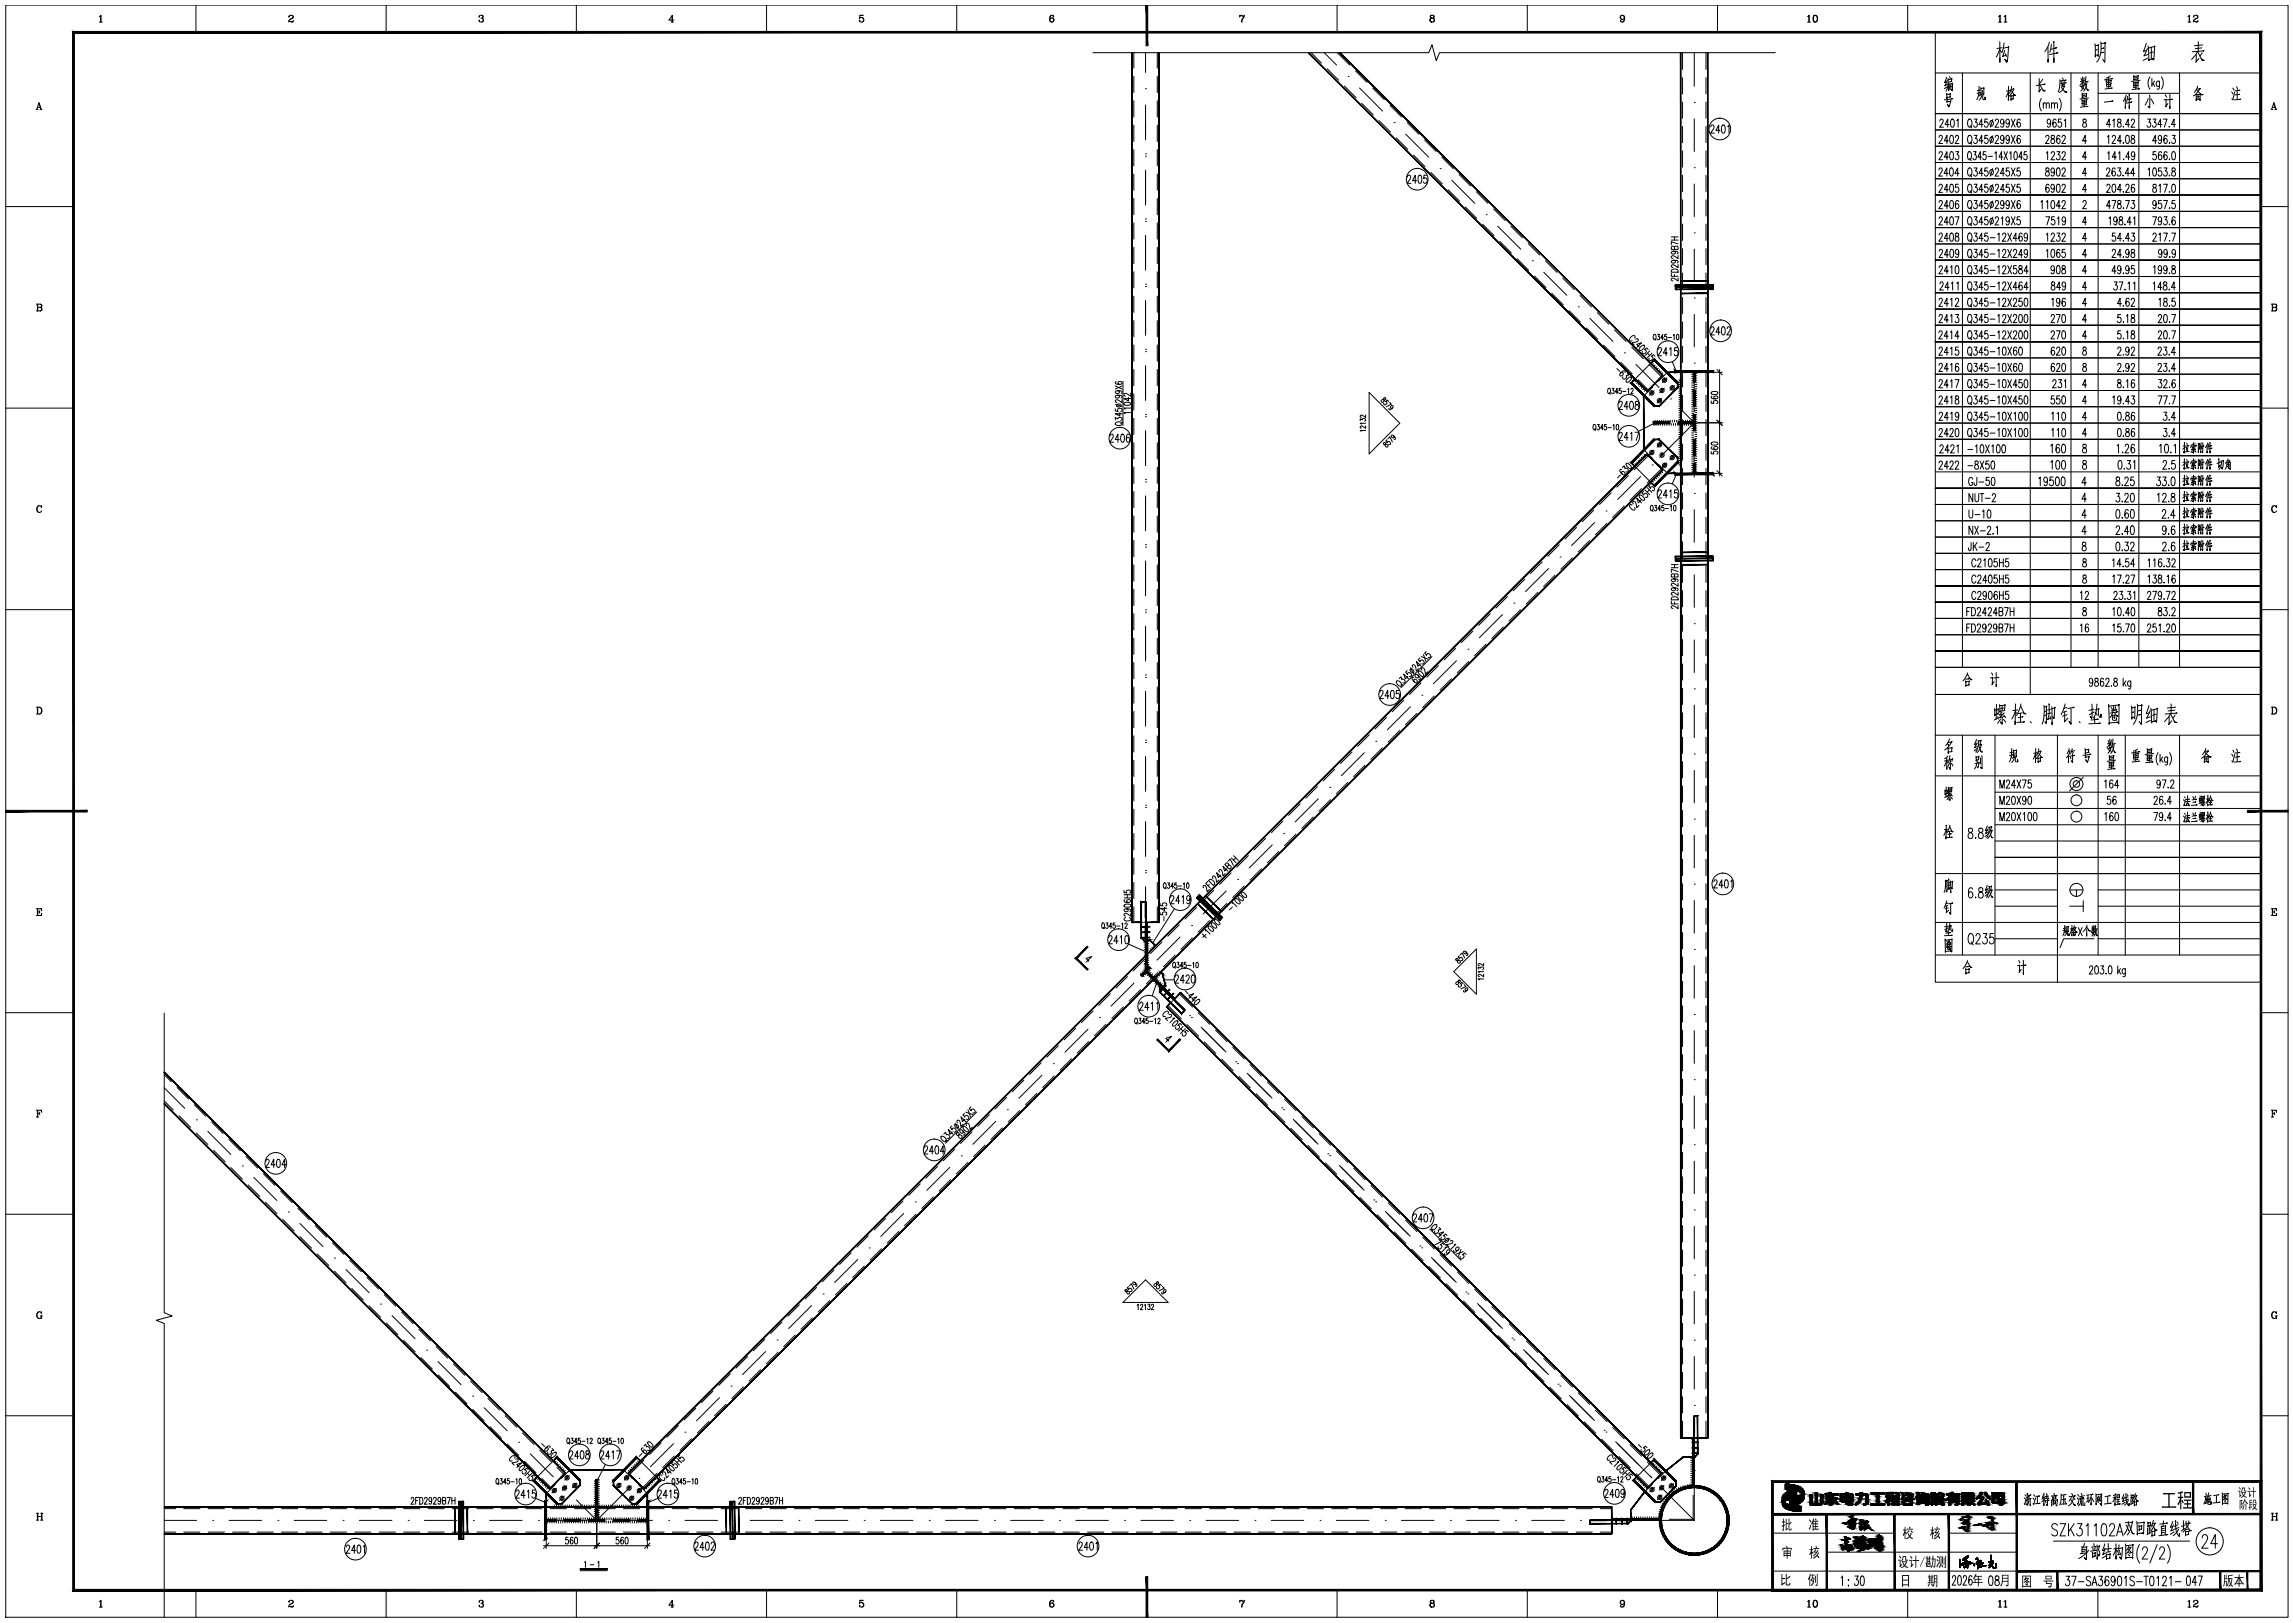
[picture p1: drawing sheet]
<svg xmlns="http://www.w3.org/2000/svg" width="845mm" height="598mm" viewBox="0 0 845 598" stroke-linecap="round" stroke-linejoin="round" font-family="sans-serif">
<!-- layer: 4 -->
<g fill="none" stroke="#000" stroke-width=".37">
<path d="M422.1 19.4v7.3M487.9 19.4l4.6 4.6M624.3 19.4v12.4M422.1 32.7h.1M422.1 38.7v12.9M496.7 28.2h.1M501 32.4l8.4 8.5M624.3 37.8h.1M422.1 56.7h.1M422.1 57.6h.1M513.7 45.2h.1M517.9 49.4l8.5 8.5"/>
<path d="M624.3 43.8v12M422.1 62.7v12.9M530.6 62.1h.1M534.9 66.4l8.5 8.5M547.6 79.1h.1M624.3 61.8h.1M624.3 67.8v12M422.1 80.7h.1M422.1 81.6h.1M422.1 86.7v12.8M551.9 83.4l8.5 8.4M564.6 96.1h.1"/>
<path d="M624.3 85.8h.1M624.3 91.8v12M422.1 104.7h.1M422.1 105.6h.1M422.1 110.7v12.8M568.8 100.3l8.5 8.5M581.6 113.1h.1M585.8 117.3l8.5 8.5M624.3 109.8h.1M624.3 115.8v12M422.1 128.7h.1M422.1 129.6h.1"/>
<path d="M422.1 134.7v12.9M598.6 130h.1M602.8 134.3l8.5 8.4M624.3 133.8h.1M624.3 139.8v12M422.1 152.7h.1M422.1 153.5h.1M422.1 158.7v12.9M615.5 147h.1M619.8 151.2l4.5 4.6-11.3 11.2M624.3 157.8h.1M422.1 176.7h.1"/>
<path d="M422.1 177.5h.1M604.5 175.5l-8.4 8.5M608.8 171.3h.1M624.3 163.8v12M422.1 182.7v12.9M587.6 192.5l-8.5 8.5M591.8 188.3h.1M624.3 181.8h.1M624.3 187.8v12M422.1 200.7h.1M422.1 201.5h.1M422.1 206.7v12.8"/>
<path d="M570.6 209.5l-8.5 8.5M574.8 205.2h.1M624.3 205.8h.1M624.3 211.8v12M422.1 224.7h.1M422.1 225.6h.1M422.1 230.7v12.8M540.9 239.2h.1M553.6 226.4l-8.5 8.5M557.9 222.2h.1M624.3 229.8h.1M624.3 235.8v12"/>
<path d="M422.1 248.7h.1M422.1 249.6h.1M422.1 254.7v12.8M523.9 256.1h.1M536.7 243.4l-8.5 8.5M624.3 253.8h.1M624.3 259.8v12M422.1 272.7h.1M422.1 273.6h.1M422.1 278.7v12.8M502.7 277.3l-8.5 8.5M506.9 273.1h.1"/>
<path d="M519.7 260.4l-8.5 8.5M624.3 277.8h.1M422.1 296.7h.1M422.1 297.5h.1M485.7 294.3l-8.5 8.5M490 290.1h.1M624.3 283.8v12M422.1 302.7v12.9M468.8 311.3l-8.5 8.5M473 307h.1M624.3 301.8h.1M624.3 307.8v12"/>
<path d="M422.1 320.7h.1M422.1 321.5h.1M422.1 326.7v12.9M451.8 328.3l-8.5 8.4M456 324h.1M624.3 325.8h.1M624.3 331.8v12M422.1 358h.1M422.1 344.7h.1M422.1 345.5h.1M422.1 358l12.7 12.6M422.1 350.7v7.3"/>
<path d="M434.8 345.2l-8.5 8.5M439.1 341h.1M624.3 349.8h.1M624.3 355.8v12M400.9 379.2l-8.5 8.5M405.1 374.9h.1M417.9 362.2l-8.5 8.5M438.3 374.2h.1M439 374.9h.1M442.6 378.5l9.2 9.1M624.3 373.8h.1M624.3 379.8v12"/>
<path d="M383.9 396.2l-8.5 8.4M388.2 391.9h.1M455.3 391.2h.1M456 391.9h.1M459.5 395.4l9.2 9.2M624.3 397.8h.1M60.5 400.8l7.6 7.5M72.3 412.6h.1M76.6 416.8l8.4 8.5M366.9 413.1l-8.4 8.5M371.2 408.9h.1M472.3 408.2h.1"/>
<path d="M473 408.8h.1M476.5 412.4l9.2 9.2M624.3 403.8v12M89.3 429.6h.1M93.5 433.8l8.5 8.5M350 430.1l-8.5 8.5M354.2 425.9h.1M489.3 425.1h.1M489.9 425.8h.1M493.5 429.4l9.2 9.1M624.3 421.8h.1M624.3 427.8v12"/>
<path d="M106.3 446.5h.1M110.5 450.8l8.5 8.5M320.3 459.8h.1M333 447.1l-8.5 8.4M337.2 442.8h.1M506.2 442.1h.1M506.9 442.8h.1M510.5 446.3l9.1 9.2M523.2 459.1h.1M523.9 459.7h.1M624.3 445.8h.1M624.3 451.8v12"/>
<path d="M123.2 463.5h.1M127.5 467.7l8.5 8.5M303.3 476.8h.1M316 464l-8.4 8.5M527.4 463.3l9.2 9.2M540.2 476h.1M540.9 476.7h.1M624.3 469.8h.1M624.3 475.8v12M140.2 480.5h.1M144.5 484.7l8.4 8.5M157.2 497.4h.1"/>
<path d="M282.1 498l-8.5 8.5M286.3 493.7h.1M299.1 481l-8.5 8.5M544.4 480.3l9.2 9.1M557.1 493h.1M557.8 493.7h.1M561.4 497.2l9.1 9.2M624.3 493.8h.1M624.3 499.8v12M161.4 501.7l8.5 8.5M174.2 514.4h.1M178.4 518.6l8.5 8.5"/>
<path d="M265.1 514.9l-8.5 8.5M269.4 510.7h.1M574.1 510h.1M574.8 510.6h.1M578.4 514.2l9.1 9.2M624.3 517.8h.1M191.1 531.4h.1M195.4 535.6l8.5 8.5M248.2 531.9l-8.5 8.5M252.4 527.7h.1M591.1 526.9h.1M591.8 527.6h.1"/>
<path d="M595.3 531.2l13.4 13.3M623.9 530.1v8.8M624.3 523.8v12M208.1 548.3h.1M231.2 548.9l-11.3 11.3-7.6-7.6M235.4 544.6h.1M594.2 559.8h8.9M608.1 543.9h.1M609.1 559.8h.1M612.3 548.2l12 12M623.9 544.9h.1M623.9 550.9v8.9h-8.8"/>
<path d="M624.3 541.8h.1M624.3 547.8v12.4M60.5 560.2h11.9M78.4 560.2h.1M84.4 560.2h12M102.4 560.2h.1M108.4 560.2h12M126.4 560.2h.1M132.4 560.2h12M150.4 560.2h.1M156.4 560.2h12M174.4 560.2h.1"/>
<path d="M180.4 560.2h12M198.4 560.2h.1M204.4 560.2h12M222.4 560.2h.1M228.4 560.2h12M246.4 560.2h.1M252.4 560.2h12M270.4 560.2h.1M276.4 560.2h12M294.4 560.2h.1M300.4 560.2h12M318.4 560.2h.1"/>
<path d="M324.4 560.2h12M342.4 560.2h.1M348.4 560.2h12M366.4 560.2h.1M372.4 560.2h12M390.4 560.2h.1M396.4 560.2h12M414.4 560.2h.1M420.4 560.2h12M438.4 560.2h.1M444.4 560.2h12M462.4 560.2h.1"/>
<path d="M468.4 560.2h12M486.4 560.2h.1M492.4 560.2h12M510.4 560.2h.1M516.4 560.2h12M534.4 560.2h.1M540.4 560.2h12M558.4 560.2h.1M564.4 560.2h12M582.4 560.2h.1M588.4 560.2h12M606.4 560.2h.1"/>
<path d="M612.4 560.2h11.9"/>
</g>
<!-- layer: 0 -->
<g fill="none" stroke="#000" stroke-width=".37">
<path d="M2.1 1.9h841v593.9h-841zM36.6 6.1l.6-.5v2.5M36.6 8.1h1.1M37.1 5.7v2.4M72.2 1.9v10M106.5 6.1l-.1 .1a.86 .86 0 0 1 .9-.6 .86 .86 0 0 1 .8 .7l-1.6 1.1-.1 .7M107.5 5.6l.4 .7-.9 .7M108.1 7.8l-.4 .2-1.3-.1M108.1 7.5l-.3 .6-1-.3M142.3 1.9v10M176.6 6.1v.2v-.4l.5-.3 .8 .1v.9l-.7 .1M177.6 5.6l.3 .4-.3 .7 .6 .6a.85 .85 0 0 1-.8 .9 .85 .85 0 0 1-.9-.7l.1 .1"/>
<path d="M177.9 6.9l.1 .7-.4 .5M212.4 1.9v10M247.3 8.1h.8M247.6 5.9v2.2M248.3 7.4h-1.9l1.4-1.8v2.5M282.4 1.9v10M316.9 5.7l1.2-.1h-1.2l-.2 1.2a.88 .88 0 0 1 1.3-.3 .88 .88 0 0 1 0 1.4 .88 .88 0 0 1-1.3-.4l.1 .1M317.6 6.5l.6 .7-.1 .6-.5 .3M352.5 1.9v10M387.6 5.6a1.5 1.5 0 0 0-.2 2.5M387.7 6.6l.6 .7-.6 .8M388.2 6v.2l.1-.2a.88 .88 0 0 0-1.1-.3 .88 .88 0 0 0-.5 1v.7a.82 .82 0 0 0 .9 .9 .82 .82 0 0 0 .7-1.1 .82 .82 0 0 0-1.1-.5l-.4 .6"/>
<path d="M402.7 19.4h123.7l1.2-2.9 1.6 5.8 1.2-2.9h123.7M456.8 6.1l.4-.5 .8 .4 .5-.4-.7 1.6-.2 .9M456.8 5.6v.7M456.9 5.9l1.1 .1M458.3 6.3a1.87 1.87 0 0 0-.8 1.8M492.7 1.9v10M527.5 5.6l-.5 .4 .1 .6 .9 .1 .4-.4-.1-.6-.8-.1-.4 .4 .4 .7M528 5.6l.3 .4-.3 .7 .6 .5a.83 .83 0 0 1-1 1 .83 .83 0 0 1-.6-1.3l.5-.2-.5 .5 .1 .7 .4 .2M528 6.7l.4 .5-.1 .7-.3 .2M562.8 1.9v10M597.7 5.6l-.6 .7 .1 .5 .5 .4M597.9 5.6a1.5 1.5 0 0 1-.1 2.5"/>
<path d="M598.5 6.5a.8 .8 0 0 1-1.1 .6 .8 .8 0 0 1-.4-1.2 .8 .8 0 0 1 1.3-.2 1.36 1.36 0 0 1 .4 1.5 1.36 1.36 0 0 1-1.3 .9l-.2-.6v.3M632.8 1.9v10M666 6.1l.6-.5v2.5M666 8.1h1.1M666.5 5.7v2.4M668.8 5.6a1.45 1.45 0 0 0 0 2.5 1.29 1.29 0 0 0 .9-1.2 1.29 1.29 0 0 0-.9-1.3 1.59 1.59 0 0 0 0 2.5M669 5.6a1.59 1.59 0 0 1 0 2.5M702.9 1.9v10M736.4 6.1l.6-.5v2.5M736.4 8.1h1.1M736.8 15.4l.1 7.5v-1.5M736.9 18.1l-1.4 2.9"/>
<path d="M736.9 5.7v2.4M737 18.5l.4 .7M737.7 17.6l-1.9 .3M738.2 17.6l2-.3-.1-.2-.7 5.8-.7-1 .8 .9 .1-.4M738.4 15.9l-.8 3.6M738.4 6.1l.6-.5v2.5M738.4 8.1h1.1M738.6 18.5l-.8 2.3 1.3-.5M738.9 19.8l.4 1.1M738.9 5.7v2.4M754.6 17.3l.1 5.6v-1M755.1 15.5l-.5 1.6-1.2 1.9"/>
<path d="M755.9 16.4l-.6 2.9M756.7 15.3l.1 7.7v-1.5M757.3 17.8l.6-.2-2 .5M757.7 19.6l.6-.1-3.1 .6M771.9 16.1l.2 4.9-.1-.5 .8-.3 .3 .6 .1-4.4 .1 .2-1.2 .2M772.7 18.3l-.6 .2M773 1.9v10M774.1 15.4a9.3 9.3 0 0 1-1.5 7.5M774.2 16.1l1.7-.2-.2-.3-.2 7.3-.7-1.1M774.9 19.4l.4-.1-1.2 .2M775 17.7h.3l-1.1 .2M790.8 15.9l-1 3.1 1.2-.4"/>
<path d="M791.2 17.8l-1.3 2.8 1.5-.5M791.5 16.9l.3 5.5v-.4l1.6-.3h-.4M791.7 17.7l2.3-.6-.4 5-.2-.4M792.7 17.4v4.3M793.4 19.2l-1.3 .3M806.2 6.1l.6-.5v2.5M806.2 8.1h1.1M806.7 5.7v2.4M808.3 6.1l-.1 .1a.86 .86 0 0 1 .9-.6 .86 .86 0 0 1 .8 .7l-1.6 1.1-.1 .7M809.3 5.6l.5 .7-1 .7M809.7 19l-.7 1.3-1.4 1.6M809.8 19.2l1.5 2.9 .9 .1-1.1-.5"/>
<path d="M809.9 7.8l-.4 .2-1.3-.1M809.9 7.5l-.3 .6-1-.3M809.9 15.4l.1 3.6M811.3 17.6l-2.4 .3M811.4 19.4l-.8 1.3M811.7 16.6l-3.1 .3M811.8 18.8l.4-.1-4.4 .4M833.1 11.9h-120h120M833.1 11.9v350h-120v-106M833.1 11.9h-120v244M13.8 39.6h1.1M14.4 38.2l.7 2.1"/>
<path d="M713.1 26.9h120M717.2 28.4l-.7 2.1 .7-.3M717.3 34.3l.1 2v-.4l1.4-.2h-.3l.1-1.2-1.2 .3M717.4 32l-1 .7M717.5 29.5l-.9 2.1 .9-.5M717.6 36.7l-.2 1 1.5-.4-.1-.2-.7 2.3-.6-1 .6 .9M717.8 28.9a8.9 8.9 0 0 1-.7 4.7M717.8 30.8l.2 2.6v-.6M717.9 29.4l1.4-.3-.1 .9-1.3 .3M718 31.1l1.5-.4-.2 2.8-.2-.5 .2 .3M718.3 28.2l.3 .7M718.4 31.1v2"/>
<path d="M718.8 31v2M719 36.4h.5l-3.1 .4M719.2 31.8l-1 .2M723.1 26.9v219M729.1 34.7l.5 .7M729.2 31.8l-.1 3.1-.7 1.8M729.6 34.1l-1.1 .3M729.7 33.1l-1.1 .3M729.9 32.3v2.8v-.6M730 32.6l1.1-.2-.2 2.5v-.4M730.4 33.3a4.1 4.1 0 0 1-1.2 3.6M730.6 34.9l.1 1.8 .8-.1-.1-.8 .1 .8"/>
<path d="M740.1 31.8v5.2v-.8M740.1 33.9l.4 .5M740.1 33.5l-.9 2.2M740.6 33.3l-1.3 .2M740.9 35.1l.1 1.9v-.4l.9-.2v-1.3l-.9 .3M741.1 33.4l1.2 1.7h.4l-.6-.2M741.1 32.9l1-.1-1.8 2.6M741.2 31.9l-.5 2.1M748.1 26.9v229M751.3 28.9l.1 5 .7-1.1M751.8 31.4l1.2 2.1 .6-.1h-.6l-.3-.3M752.2 36.3a4 4 0 0 0 0 4.6"/>
<path d="M752.7 29.2l-1.3 1.7M752.9 38.4l.5-.5 .5 .1 .1 1.9M752.9 37.9v2M753.1 31.1l.5-.1-3.3 .5M754 38.4l.5-.5 .5 .1 .1 1.9M755.9 38.4l.5-.5 .5 .1 .1 1.9M755.9 37.9v2M757 38.4l.5-.5 .5 .1 .1 1.9M758.8 36.3a4 4 0 0 1 0 4.6M759 29.4l-.1 2.8-.5 1.7M759.5 32.3l1.4 1.6h.7l-.9-.3M759.5 32l1.2-.3-.1 .4a3.3 3.3 0 0 1-1.8 2"/>
<path d="M759.9 28.7l.3 .7M760.6 29.7l.1 1.6-.9 .2-.1-1.6M761 29.6l.3-.1-2.2 .3M761.1 30.5h.2l-2.1 .3M763.1 26.9v219M766.6 31.9l1.2-.3 .1-.4-.4 1.2-.8 1.1M766.7 28.9l.4 .7M767.1 36.7l.1 1.6 1.7-.3v-1.4l-1.7 .4M767.2 34.3l.1 1.7-.1-.2 1.6-.2v-1.2l-1.6 .3M767.3 31.2l-.3 1.2 1 .4M767.4 28.3v2.6v-.5M767.4 30l-1.1 1.5"/>
<path d="M767.4 30.1l.5 .4M767.9 28.6l-.2 1.2M768 36.9v2.4M768.2 29.7l-1.6 .3M768.3 30.7l.9 2.6 .4-.1-.6-.3M768.4 35.1l-1.2 .2M768.5 37.4l-1 .1M768.6 28.2l-.5 3.1M768.8 39.2h.6l-2.8 .3M769 38.5l-1.9 .2M769 30.2a5.2 5.2 0 0 1-1.2 3.4M769.5 29.9l-1.1 .3"/>
<path d="M769.6 36.1l-3.2 .4M773.1 34.4h30M773.1 26.9v219M776 29.7l.2 1.7v-.2l1.7-.2v-1.5l-1.8 .4M777 28.4v4.2M777.5 30.3l-1.1 .2M777.5 31.7h.3l-1.7 .3M777.6 28l-1.6 .8M778 32.5l.3-.1-2.7 .4M778.1 29h.4l-3.1 .4M778.1 37.3h.5l-3.2 .3M783.1 36.2v3.7v-.7"/>
<path d="M783.5 35l-1.2 2.3M783.9 35.5l-.4 2M784.5 34.8l.1 5.2v-1.1M784.9 36.5l.4-.2-1.4 .4M785.2 37.7l.4-.1-2.1 .4M786.1 30.2l.1 1.6 1.7-.3v-1.4l-1.7 .4M786.2 27.8l.1 1.7-.1-.2 1.6-.2v-1.2l-1.5 .3M787 30.4v2.4M787.4 28.6l-1.1 .2M787.5 30.9l-1 .1M787.8 32.7h.6l-2.8 .3M788 32l-1.9 .2"/>
<path d="M788.1 34.4v211.5M788.5 29.6l-3.1 .4M791.4 21.4l-1.7 .8M791.5 36.3l-1.1 2.4M791.5 39.2l.5 .5 .1-.2M792 35v4.8l-.5-.6M792.2 28.3a4 4 0 0 0 0 4.6M792.6 36.4l.9 1.9M792.9 28.9v3M793.3 30.7l.7 1.2M793.9 29.9l-1 1.4M795.7 29.9l-.1 2.7-.3 .3-.5-.2"/>
<path d="M795.7 30.3l-.2-.3a.97 .97 0 0 0-1.1 .7 .97 .97 0 0 0 .6 1.2l.7-.4M796.4 28.3a4 4 0 0 1 0 4.6M797.4 36.8l.8-.2-.2 2.7 .8-1.2M797.8 34.9l.5 .9M799.5 34.8v5.2v-.8M800.2 36.6h.3l-1.9 .2M803.1 26.9v219M809.2 20.1l-.1 2.8 1.1-1.4M809.4 32.8l1.3-.2-1.4 1.9-1.1 .8M809.4 33.2l1.9 1.8 .5-.2-.5 .1-.5-.3-.1 .2h-1.5v2.2v-.4l1.4-.1v.5l.1-2.2M809.8 31.8l-1.3 2.3M809.9 34.8v1.7"/>
<path d="M810.5 35.6l-1.2 .1M822.3 33.9l.4 .7M822.7 32.4l.4 .9M823.4 33.9l-.7 2.9-.3-.4M824.1 31.9l.3 1.1M824.3 33.4v3.3M824.9 34.8h.3l-1.6 .2M825.1 33.3h.3l-1.8 .2M825.3 36.6h.3l-2.3 .2M837.3 39.6h1M837.9 38.2l.7 2.1M13.3 40.3h.7"/>
<path d="M13.5 40.3l.9-2.5 .8 2.5M14.7 40.3h.8M630.4 46.8l.1-.5a.66 .66 0 0 1 1-.1 .66 .66 0 0 1 0 1l-1.2 1.8h1.4M633.8 48h-1.5l1-1.9v2.9M634.6 46.2l.5-.1a2.14 2.14 0 0 1 0 2.9h-.2a2.47 2.47 0 0 1-.3-2.8zM636.6 46.6l.5-.5v2.9M713.1 41.9h120M713.1 47.9h120M713.1 53.9h120M713.1 59.9h120M714.5 50.6l.1-.4a.65 .65 0 0 1 1-.1 .65 .65 0 0 1 0 .9l-1.2 1.9h1.4M714.5 56.6l.1-.4a.66 .66 0 0 1 1-.1 .66 .66 0 0 1 0 .9l-1.2 1.9h1.4"/>
<path d="M714.8 44.6l.1-.4a.66 .66 0 0 1 1-.1 .66 .66 0 0 1 0 .9l-1.2 1.9h1.4M717.9 51.9h-1.5l1-2v3M717.9 57.9h-1.5l1-2v3M718.2 45.9h-1.5l1-2v3M718.7 50l.5-.1a2.17 2.17 0 0 1 0 3h-.2a2.44 2.44 0 0 1-.3-2.9zM718.7 56l.5-.1a2.14 2.14 0 0 1 0 3h-.2a2.42 2.42 0 0 1-.3-2.9zM719 44l.5-.1a2.09 2.09 0 0 1 0 3h-.2a2.38 2.38 0 0 1-.3-2.9zM720.5 50.6l.1-.4a.66 .66 0 0 1 1-.1 .66 .66 0 0 1 0 .9l-1.2 1.9h1.4M720.6 55.9h1.1l-.6 1.1a.86 .86 0 0 1 .7 1.2 .86 .86 0 0 1-1.3 .4l-.1-.3M721 44.5l.5-.6v3M725.3 56l.2-.1a1.73 1.73 0 0 1 .6 2.8l-.2 .2a1.73 1.73 0 0 1-.6-2.9zM725.4 44l.2-.1a1.68 1.68 0 0 1 .6 2.8l-.2 .2a1.69 1.69 0 0 1-.6-2.9z"/>
<path d="M725.4 50l.2-.1a1.7 1.7 0 0 1 .6 2.8l-.2 .2a1.7 1.7 0 0 1-.6-2.9zM725.8 58.3l.5 .9M725.9 46.3l.6 .9M725.9 52.3l.6 .8M727.2 55.9h1l-.6 1.1a.89 .89 0 0 1 .6 1.1 .89 .89 0 0 1-1 .6l-.2-.4M727.4 43.9h1.1l-.6 1.1a.85 .85 0 0 1 .7 1.2 .85 .85 0 0 1-1.3 .4l-.1-.3M727.4 49.9h1.1l-.6 1.1a.9 .9 0 0 1 .7 1.1 .9 .9 0 0 1-1.2 .6l-.2-.4M730.2 57.9h-1.4l.9-2v3M730.7 45.9h-1.5l1-2v3M730.7 51.9h-1.5l1-2v3M731.7 55.9h-.9v1.1a.61 .61 0 0 1 1 .3l-.2 1.4-.5 .2-.5-.6M732.4 43.9h-1l-.1 1.2a.93 .93 0 0 1 1.4 .6 .93 .93 0 0 1-1 1.2l-.5-.6"/>
<path d="M732.4 49.9h-1v1.1a.91 .91 0 0 1 1.2 .9 .91 .91 0 0 1-1.2 .8l-.2-.4M732.5 57.6h1.7M733.5 44.6a.97 .97 0 0 1 1.1 .7 .97 .97 0 0 1-.6 1.1l-.7-.4-.1-.7zM733.5 50.6a.96 .96 0 0 1 1.1 .7 .96 .96 0 0 1-.6 1.2l-.7-.5-.1-.7zM734.3 44l-.9 2.9M734.3 50l-.9 2.9M735.1 56.5l.4-.6v3M735.2 44.6l.1-.4a.66 .66 0 0 1 1-.1 .66 .66 0 0 1 0 .9l-1.2 1.9h1.4M735.2 50.6l.1-.4a.65 .65 0 0 1 1-.1 .65 .65 0 0 1 0 .9l-1.2 1.9h1.4M738 57.9h-1.4l.9-2v3M738.4 44.9l-.3 .7a.81 .81 0 0 1-1-.8 .81 .81 0 0 1 1-.8l.3 .9a1.48 1.48 0 0 1-.8 2l-.4-.5M738.4 50.9l-.3 .7a.81 .81 0 0 1-1-.8 .81 .81 0 0 1 1-.8l.3 .9a1.49 1.49 0 0 1-.8 2l-.4-.4"/>
<path d="M738.4 55.9l1.3 3M739.7 55.9l-1.3 3M740.4 44.9l-.3 .7a.81 .81 0 0 1-1-.8 .81 .81 0 0 1 1-.8l.3 .9a1.48 1.48 0 0 1-.8 2l-.4-.5M740.4 50.9l-.3 .7a.81 .81 0 0 1-1-.8 .81 .81 0 0 1 1-.8l.3 .9a1.49 1.49 0 0 1-.8 2l-.4-.4M740.5 56.5l.5-.6v3M741.1 43.9l1.4 3M741.1 49.9l1.4 3M742.3 56h.8l.2 1.2-.1 1.1-.1 .4-.5 .2a2.62 2.62 0 0 1-.3-2.9zM742.5 43.9l-1.4 3M742.5 49.9l-1.4 3M744.4 44.3l-.6-.4a1.9 1.9 0 0 0 .1 3 .88 .88 0 0 0 .6-1.1 .88 .88 0 0 0-1-.7l-.3 .8M744.4 50.3l-.6-.4a1.92 1.92 0 0 0 .1 3 .88 .88 0 0 0 .6-1.1 .88 .88 0 0 0-1-.6l-.3 .7"/>
<path d="M745.2 57.9h-1.3l.9-2v3M746.8 55.9h-.9v1.1a.61 .61 0 0 1 1 .3l-.2 1.4-.6 .2-.4-.6M753.8 50.6l.1-.4a.66 .66 0 0 1 .9-.1 .66 .66 0 0 1 .1 .9l-1.2 1.9h1.4M754 56.5l.5-.6v3M755.6 44.9l-.3 .7a.81 .81 0 0 1-1-.8 .81 .81 0 0 1 1-.8l.3 .9a1.48 1.48 0 0 1-.8 2l-.4-.5M755.8 56.6l.1-.4a.66 .66 0 0 1 1-.1 .66 .66 0 0 1 0 .9l-1.2 1.9h1.4M755.9 50v.9a1.11 1.11 0 0 1 1.1 .7 1.11 1.11 0 0 1-.4 1.3 .94 .94 0 0 1-1-1 .94 .94 0 0 1 1.1-.9l.3-.4-.1-.6zM757.6 44.3l-.6-.4a1.87 1.87 0 0 0 .1 3 .88 .88 0 0 0 .6-1.1 .88 .88 0 0 0-1-.7l-.3 .8M757.9 55.9h1.1l-.6 1.1a.85 .85 0 0 1 .7 1.2 .85 .85 0 0 1-1.3 .4l-.1-.3M759 50.3l-.6-.4a1.92 1.92 0 0 0 .1 3 .88 .88 0 0 0 .6-1.1 .88 .88 0 0 0-1-.6l-.3 .7M759.5 43.9h-1l-.1 1.2a.94 .94 0 0 1 1.4 .6 .94 .94 0 0 1-1 1.2l-.5-.6M759.8 50.6l.1-.4a.65 .65 0 0 1 1-.1 .65 .65 0 0 1 0 .9l-1.2 1.9h1.4"/>
<path d="M759.8 56.6l.1-.4a.66 .66 0 0 1 1-.1 .66 .66 0 0 1 0 .9l-1.2 1.9h1.4M760.6 44.5l.5-.6v3M767.6 44v.9a1.09 1.09 0 0 1 1.1 .7 1.09 1.09 0 0 1-.4 1.3 1.01 1.01 0 0 1-.9-1.2 1.01 1.01 0 0 1 1.2-.8v-.9zM768.9 51.9h-1.5l.9-2v3M768.9 57.9h-1.5l.9-2v3M776.5 50.4l.5-.5v3M776.6 56.5l.5-.6v3M777.7 45.9h-1.5l1-2v3M778.3 50.6l.1-.4a.65 .65 0 0 1 1-.1 .65 .65 0 0 1 0 .9l-1.2 1.9h1.4M778.5 44.5l.5-.6v3M779.8 57.9h-1.5l1-2v3M780.4 44v.9a1.09 1.09 0 0 1 1.1 .7 1.09 1.09 0 0 1-.4 1.3 .93 .93 0 0 1-1-1 .93 .93 0 0 1 1.1-.9l.3-.4-.1-.6z"/>
<path d="M780.6 56.5l.5-.6v3M781.7 51.9h-1.5l1-2v3M782.4 46.6v.3zM782.4 52.6v.3zM782.5 58.6v.3zM783.5 50l.5-.1a2.12 2.12 0 0 1 0 3h-.2a2.48 2.48 0 0 1-.3-2.9zM784.7 45.9h-1.5l1-2v3M784.8 57.9h-1.5l1-2v3M785.3 44.6l.1-.4a.66 .66 0 0 1 1-.1 .66 .66 0 0 1 0 .9l-1.2 1.9h1.4M785.4 50v.9a1.11 1.11 0 0 1 1.1 .7 1.11 1.11 0 0 1-.4 1.3 .94 .94 0 0 1-1-1 .94 .94 0 0 1 1.1-.9l.3-.4-.1-.6zM786.6 56.9l-.3 .7a.81 .81 0 0 1-1-.8 .81 .81 0 0 1 1-.8l.3 .9a1.44 1.44 0 0 1-.8 2l-.4-.5M791.3 43.9h1.1l-.6 1.1a.85 .85 0 0 1 .7 1.2 .85 .85 0 0 1-1.3 .4l-.1-.3"/>
<path d="M793.3 43.9h1.1l-.6 1.1a.85 .85 0 0 1 .6 1.2 .85 .85 0 0 1-1.2 .4l-.1-.3M794.4 55.9h-1l-.1 1.3a.93 .93 0 0 1 1.4 .5 .93 .93 0 0 1-1 1.2l-.5-.6M794.7 51.9h-1.5l1-2v3M796.5 50.9l-.3 .7a.81 .81 0 0 1-1-.8 .81 .81 0 0 1 1-.8l.3 .9a1.49 1.49 0 0 1-.8 2l-.4-.4M796.5 56.3l-.6-.4a1.89 1.89 0 0 0 .1 3 .88 .88 0 0 0 .6-1.1 .88 .88 0 0 0-1-.6l-.3 .7M796.6 45.9h-1.5l1-2v3M797.1 43.9h1.4l-1 3M798.5 50.3l-.6-.4a1.92 1.92 0 0 0 .1 3 .88 .88 0 0 0 .6-1.1 .88 .88 0 0 0-1-.6l-.3 .7M798.5 56.3l-.1-.3-.5-.1a1.9 1.9 0 0 0 .1 3 .88 .88 0 0 0 .6-1.1 .88 .88 0 0 0-1-.6l-.3 .7M799.3 46.6v.3zM799.4 52.6v.3zM799.4 58.6v.3z"/>
<path d="M800.4 49.9h1.1l-.6 1.1a.9 .9 0 0 1 .7 1.1 .9 .9 0 0 1-1.2 .6l-.2-.4M800.5 56l.5-.1a2.14 2.14 0 0 1 0 3h-.2a2.47 2.47 0 0 1-.3-2.9zM801.6 45.9h-1.5l1-2v3M836.8 40.3h.7M837 40.3l.9-2.5 .8 2.5M838.2 40.3h.7M2.1 76.1h25M518.6 65.3l.1-.5a.66 .66 0 0 1 .9-.1 .66 .66 0 0 1 .1 1l-1.2 1.8h1.4M522 66.5h-1.5l1-2v3M522.8 64.7l.5-.2a2.12 2.12 0 0 1 0 3h-.2a2.48 2.48 0 0 1-.3-2.8zM525.7 64.5h-1v1.2a.91 .91 0 0 1 1.2 .8 .91 .91 0 0 1-1.2 .9l-.2-.4M713.1 65.9h120"/>
<path d="M713.1 71.9h120M713.1 77.9h120M714.5 62.6v-.4a.66 .66 0 0 1 1-.1 .66 .66 0 0 1 .1 .9l-1.2 1.9h1.4M714.5 68.6l.1-.4a.65 .65 0 0 1 1-.1 .65 .65 0 0 1 0 .9l-1.2 1.9h1.4M714.5 74.6l.1-.5a.66 .66 0 0 1 1 0 .66 .66 0 0 1 0 .9l-1.2 1.9h1.4M717.8 63.9h-1.5l1.1-2v3M717.9 69.9h-1.5l1-2v3M717.9 75.9h-1.5l1-2v3M718.7 62l.5-.1a2.17 2.17 0 0 1 0 3h-.3a2.48 2.48 0 0 1-.2-2.9zM718.7 68l.5-.1a2.14 2.14 0 0 1 0 3h-.2a2.44 2.44 0 0 1-.3-2.9zM718.7 74l.5-.1a2.17 2.17 0 0 1 0 3h-.2a2.44 2.44 0 0 1-.3-2.9zM720.4 79.9h1.4l-1 3"/>
<path d="M721.6 67.9h-1l-.1 1.3a.94 .94 0 0 1 1.4 .5 .94 .94 0 0 1-1 1.2l-.5-.6M721.7 74.3l-.6-.4a1.92 1.92 0 0 0 .1 3 .88 .88 0 0 0 .6-1.1 .88 .88 0 0 0-1-.6l-.3 .7M721.8 63.9h-1.5l1.1-2v3M725.4 62l.2-.1a1.7 1.7 0 0 1 .6 2.8l-.2 .2a1.7 1.7 0 0 1-.6-2.9zM725.4 68l.2-.1a1.67 1.67 0 0 1 .6 2.8l-.2 .2a1.7 1.7 0 0 1-.6-2.9zM725.4 74l.2-.1a1.7 1.7 0 0 1 .6 2.8l-.2 .2a1.7 1.7 0 0 1-.6-2.9zM725.9 64.3l.6 .9M725.9 70.3l.6 .9M725.9 76.3l.6 .9M727.4 61.9h1.1l-.6 1.1a.9 .9 0 0 1 .7 1.1 .9 .9 0 0 1-1.2 .6l-.2-.4M727.4 67.9h1.1l-.6 1.1a.86 .86 0 0 1 .7 1.2 .86 .86 0 0 1-1.3 .4l-.1-.3M727.4 73.9h1.1l-.6 1.1a.9 .9 0 0 1 .7 1.1 .9 .9 0 0 1-1.2 .6l-.2-.4"/>
<path d="M727.4 79.9h1.1l-.6 1.1a.86 .86 0 0 1 .7 1.2 .86 .86 0 0 1-1.3 .4l-.1-.3M730.7 63.9h-1.5l1-2v3M730.7 69.9h-1.5l1-2v3M730.7 75.9h-1.5l1-2v3M732.4 61.9h-1v1.1a.91 .91 0 0 1 1.2 .9 .91 .91 0 0 1-1.2 .8l-.2-.4M732.4 67.9h-1v1.1a.91 .91 0 0 1 1.2 .9 .91 .91 0 0 1-1.2 .8l-.2-.4M732.4 73.9h-1v1.1a.7 .7 0 0 1 1.1 .3l.1 .7a.76 .76 0 0 1-.4 .8 .76 .76 0 0 1-.8-.1l-.2-.4M732.4 79.9h-1v1.1a.91 .91 0 0 1 1.2 .9 .91 .91 0 0 1-1.2 .8l-.2-.4M733.5 62.6a.96 .96 0 0 1 1.1 .7 .96 .96 0 0 1-.6 1.2l-.7-.5-.1-.7zM733.5 68.6a.97 .97 0 0 1 1.1 .7 .97 .97 0 0 1-.6 1.1l-.7-.4-.1-.7zM733.5 74.6a.95 .95 0 0 1 1.1 .7 .95 .95 0 0 1-.6 1.1l-.7-.4-.1-.7zM734.3 62l-.9 2.9"/>
<path d="M734.3 68l-.9 2.9M734.3 74l-.9 2.9M735.2 62.6l.1-.4a.65 .65 0 0 1 1-.1 .65 .65 0 0 1 0 .9l-1.2 1.9h1.4M735.2 68.6l.1-.4a.65 .65 0 0 1 1-.1 .65 .65 0 0 1 0 .9l-1.2 1.9h1.4M735.2 74.6l.1-.5a.66 .66 0 0 1 1 0 .66 .66 0 0 1 0 .9l-1.2 1.9h1.4M738.4 74.9l-.3 .7a.81 .81 0 0 1-1-.8 .81 .81 0 0 1 1-.8l.3 .9a1.49 1.49 0 0 1-.8 2l-.4-.5M738.6 63.9h-1.5l1-2v3M738.6 69.9h-1.5l1-2v3M740.3 61.9h-1v1.1a.91 .91 0 0 1 1.2 .9 .91 .91 0 0 1-1.2 .8l-.2-.4M740.3 67.9h-1v1.1a.91 .91 0 0 1 1.2 .9 .91 .91 0 0 1-1.2 .8l-.2-.4M740.4 74.9l-.3 .7a.81 .81 0 0 1-1-.8 .81 .81 0 0 1 1-.8l.3 .9a1.49 1.49 0 0 1-.8 2l-.4-.5M741.1 61.9l1.4 3"/>
<path d="M741.1 67.9l1.4 3M741.1 73.9l1.4 3M741.1 79.9l1.4 3M742.5 61.9l-1.4 3M742.5 67.9l-1.4 3M742.5 73.9l-1.4 3M742.5 79.9l-1.4 3M744.3 61.9h-1v1.1a.91 .91 0 0 1 1.2 .9 .91 .91 0 0 1-1.2 .8l-.2-.4M744.3 67.9h-1v1.1a.91 .91 0 0 1 1.2 .9 .91 .91 0 0 1-1.2 .8l-.2-.4M744.3 79.9h-1v1.1a.91 .91 0 0 1 1.2 .9 .91 .91 0 0 1-1.2 .8l-.2-.4M744.4 74.3l-.6-.4a1.93 1.93 0 0 0 .1 3 .88 .88 0 0 0 .6-1.1 .88 .88 0 0 0-1-.6l-.3 .7M752 74.4l.5-.5v3"/>
<path d="M753.8 79.9h1.4l-1 3M753.9 62v.9a1.11 1.11 0 0 1 1.1 .7 1.11 1.11 0 0 1-.4 1.3 .94 .94 0 0 1-1-1 .94 .94 0 0 1 1.1-.9l.3-.7a.67 .67 0 0 0-1.1-.3zM754 74.4l.5-.5v3M755 68.3l-.1-.3-.5-.1a1.9 1.9 0 0 0 .1 3 .88 .88 0 0 0 .6-1.1 .88 .88 0 0 0-1-.6l-.3 .7M756 74l.5-.1a2.12 2.12 0 0 1 0 3h-.2a2.39 2.39 0 0 1-.3-2.9zM757 62.9l-.3 .7a.81 .81 0 0 1-1-.8 .81 .81 0 0 1 1-.8l.3 .9a1.49 1.49 0 0 1-.8 2l-.4-.4M757 68.9l-.3 .7a.81 .81 0 0 1-1-.8 .81 .81 0 0 1 1-.8l.3 .9a1.48 1.48 0 0 1-.8 2l-.4-.5M757 79.9h-1v1.1a.91 .91 0 0 1 1.2 .9 .91 .91 0 0 1-1.2 .8l-.2-.4M758 62l.5-.1a2.17 2.17 0 0 1 0 3h-.2a2.48 2.48 0 0 1-.3-2.9zM758 68l.5-.1a2.14 2.14 0 0 1 0 3h-.2a2.48 2.48 0 0 1-.3-2.9zM759.2 75.9h-1.5l1-2v3M759.8 62.6l.1-.4a.65 .65 0 0 1 1-.1 .65 .65 0 0 1 0 .9l-1.2 1.9h1.4"/>
<path d="M759.8 68.6l.1-.4a.65 .65 0 0 1 1-.1 .65 .65 0 0 1 0 .9l-1.2 1.9h1.4M759.8 74.6l.1-.5a.66 .66 0 0 1 1 0 .66 .66 0 0 1 0 .9l-1.2 1.9h1.4M767.5 74.6l.1-.5a.66 .66 0 0 1 1 0 .66 .66 0 0 1 0 .9l-1.2 1.9h1.4M768.9 63.9h-1.5l.9-2v3M768.9 69.9h-1.5l.9-2v3M776.2 62.6l.1-.4a.65 .65 0 0 1 1-.1 .65 .65 0 0 1 0 .9l-1.2 1.9h1.4M776.3 68.6l.1-.4a.66 .66 0 0 1 .9-.2 .66 .66 0 0 1 .1 1l-1.2 1.9h1.4M777.7 75.9h-1.5l1-2v3M778.2 73.9h1.4l-1 3M778.5 68l.5-.1a2.09 2.09 0 0 1 0 3h-.2a2.39 2.39 0 0 1-.3-2.9zM779.4 62.3l-.6-.4a1.91 1.91 0 0 0 .1 3 .88 .88 0 0 0 .6-1.1 .88 .88 0 0 0-1-.6l-.3 .7M780.3 61.9h1.1l-.6 1.1a.89 .89 0 0 1 .7 1.1 .89 .89 0 0 1-1.2 .6l-.2-.4"/>
<path d="M780.4 74v.9a1.11 1.11 0 0 1 1.1 .7 1.11 1.11 0 0 1-.4 1.3 .94 .94 0 0 1-1-1 .94 .94 0 0 1 1.1-.9l.3-.4-.1-.6zM781.7 69.9h-1.5l1-2v3M782.3 64.6v.3zM782.4 70.6v.3zM782.4 76.6v.3zM783.2 73.9h1.4l-1 3M783.3 68.6l.1-.4a.66 .66 0 0 1 1-.2 .66 .66 0 0 1 0 1l-1.2 1.9h1.4M784.6 63.9h-1.5l1-2v3M785.4 73.9h1.1l-.6 1.1a.89 .89 0 0 1 .7 1.1 .89 .89 0 0 1-1.2 .6l-.2-.4M786.5 68.3l-.6-.4a1.9 1.9 0 0 0 .1 3 .88 .88 0 0 0 .6-1.1 .88 .88 0 0 0-1-.6l-.3 .7M786.6 63.9h-1.5l1-2v3M791.5 62.4l.5-.5v3"/>
<path d="M793.2 79.9h1.4l-1 3M793.4 68v.9a1.01 1.01 0 0 1 1.2 .8 1.01 1.01 0 0 1-.9 1.2 1.08 1.08 0 0 1-.4-1.3 1.08 1.08 0 0 1 1.1-.7v-.9zM793.5 62l.5-.1a2.17 2.17 0 0 1 0 3h-.2a2.48 2.48 0 0 1-.3-2.9zM794.5 74.9l-.3 .7a.81 .81 0 0 1-1-.8 .81 .81 0 0 1 1-.8l.3 .9a1.47 1.47 0 0 1-.8 2l-.4-.5M795.5 68.4l.5-.5v3M796.4 61.9h-1l-.1 1.3a.94 .94 0 0 1 1.4 .5 .94 .94 0 0 1-1 1.2l-.5-.6M796.4 73.9h-1v1.1a.7 .7 0 0 1 1.1 .3 .88 .88 0 0 1 0 1.2 .88 .88 0 0 1-1.2 .1l-.1-.3M797.2 67.9h1.4l-1 3M797.2 73.9h1.4l-1 3M797.4 61.9h1.1l-.6 1.1a.9 .9 0 0 1 .7 1.1 .9 .9 0 0 1-1.2 .6l-.2-.4M797.4 79.9h1.1l-.6 1.1a.86 .86 0 0 1 .7 1.2 .86 .86 0 0 1-1.3 .4l-.1-.3M799.4 64.6v.3z"/>
<path d="M799.4 70.6v.3zM799.4 76.6v.3zM800.4 62v.9a1.11 1.11 0 0 1 1.1 .7 1.11 1.11 0 0 1-.4 1.3 .94 .94 0 0 1-1-1 .94 .94 0 0 1 1.1-.9l.3-.4-.1-.6zM800.5 68l.5-.1a2.14 2.14 0 0 1 0 3h-.2a2.48 2.48 0 0 1-.3-2.9zM801.4 73.9h-1v1.1a.7 .7 0 0 1 1.1 .3 .88 .88 0 0 1 0 1.2 .88 .88 0 0 1-1.2 .1l-.1-.3M833.1 76.1h10M615.8 88.5h2.5M615.8 87.3h2.5M615.9 99.5a1.68 1.68 0 0 1 2.4 .2v.6h-2.5zM616.6 95.9l.6 .2a.67 .67 0 0 1-.6 .9 .67 .67 0 0 1-.7-.9l.7-.2a1.23 1.23 0 0 1 1.7 .6l-.3 .4M616.6 92.5l.6 .3a.67 .67 0 0 1-.6 .8 .67 .67 0 0 1-.7-.8l.7-.3a1.22 1.22 0 0 1 1.7 .7l-.3 .3M617 91.1l.5-.4 .6 .1 .2 .3v.8h-2.5l.1-1h1l.1 1"/>
<path d="M617 87.3v1.2M618.3 97.5v1.1l-1.5-1a.55 .55 0 0 0-.9 .2 .55 .55 0 0 0 .4 .8h.1M618.3 94.1v1.2l-1.5-1a.55 .55 0 0 0-.9 .2 .55 .55 0 0 0 .5 .7M618.3 89.9l-2.5-.9v1.2M713.1 83.9h120M713.1 89.9h120M713.1 95.9h120M714.5 80.6l.1-.4a.65 .65 0 0 1 1-.1 .65 .65 0 0 1 0 .9l-1.2 1.9h1.4M714.5 86.6l.1-.5a.66 .66 0 0 1 1 0 .66 .66 0 0 1 0 .9l-1.2 1.9h1.4M714.5 98.6l.1-.5a.66 .66 0 0 1 1 0 .66 .66 0 0 1 0 .9l-1.2 1.9h1.4M714.5 92.6l.2-.4a.66 .66 0 0 1 .9-.2 .66 .66 0 0 1 0 1l-1.1 1.9h1.4M717.9 81.9h-1.5l1-2v3"/>
<path d="M717.9 87.9h-1.5l1-2v3M717.9 99.9h-1.5l1-2v3M718 93.9h-1.6l1-2v3M718.7 80l.5-.1a2.17 2.17 0 0 1 0 3h-.2a2.44 2.44 0 0 1-.3-2.9zM718.7 86l.5-.1a2.17 2.17 0 0 1 0 3h-.2a2.44 2.44 0 0 1-.3-2.9zM718.7 98.4l.5-.5v3M718.8 92l.4-.1a2.12 2.12 0 0 1 0 3h-.1a2.48 2.48 0 0 1-.3-2.9zM720.6 86v.9a1.11 1.11 0 0 1 1.1 .7 1.11 1.11 0 0 1-.4 1.3 .94 .94 0 0 1-1-1 .94 .94 0 0 1 1.1-.9l.3-.4-.1-.6zM720.7 98l.5-.1a2.12 2.12 0 0 1 0 3h-.2a2.48 2.48 0 0 1-.3-2.9zM721.7 92.9l-.3 .7a.81 .81 0 0 1-1-.8 .81 .81 0 0 1 1-.8l.3 .9a1.45 1.45 0 0 1-.7 2l-.4-.5M725.4 80l.2-.1a1.7 1.7 0 0 1 .6 2.8l-.2 .2a1.7 1.7 0 0 1-.6-2.9zM725.4 86l.2-.1a1.7 1.7 0 0 1 .6 2.8l-.2 .2a1.7 1.7 0 0 1-.6-2.9z"/>
<path d="M725.4 92l.2-.1a1.7 1.7 0 0 1 .6 2.8l-.2 .2a1.7 1.7 0 0 1-.6-2.9zM725.4 98l.2-.1a1.7 1.7 0 0 1 .6 2.8l-.2 .2a1.7 1.7 0 0 1-.6-2.9zM725.9 82.3l.6 .9M725.9 88.3l.6 .9M725.9 94.3l.6 .9M727.4 85.9h1.1l-.6 1.1a.9 .9 0 0 1 .7 1.1 .9 .9 0 0 1-1.2 .6l-.2-.4M727.4 91.9h1.1l-.6 1.1a.86 .86 0 0 1 .7 1.2 .86 .86 0 0 1-1.3 .4l-.1-.3M727.4 97.9h1.1l-.6 1.1a.9 .9 0 0 1 .7 1.1 .9 .9 0 0 1-1.2 .6l-.2-.4M730.7 81.9h-1.5l1-2v3M730.7 87.9h-1.5l1-2v3M730.7 93.9h-1.5l1-2v3M730.7 99.9h-1.5l1-2v3"/>
<path d="M732.4 85.9h-1v1.1a.7 .7 0 0 1 1.1 .3l.1 .7a.76 .76 0 0 1-.4 .8 .76 .76 0 0 1-.8-.1l-.2-.4M732.4 91.9h-1v1.1a.91 .91 0 0 1 1.2 .9 .91 .91 0 0 1-1.2 .8l-.2-.4M732.4 97.9h-1v1.1a.7 .7 0 0 1 1.1 .3l.1 .7a.76 .76 0 0 1-.4 .8 .76 .76 0 0 1-.8-.1l-.2-.4M733.3 87.6h1.8M733.3 93.6h1.8M733.3 99.6h1.8M733.5 80.6a.97 .97 0 0 1 1.1 .7 .97 .97 0 0 1-.6 1.1l-.7-.4-.1-.7zM734.3 80l-.9 2.9M735.2 80.6l.1-.4a.65 .65 0 0 1 1-.1 .65 .65 0 0 1 0 .9l-1.2 1.9h1.4M736.1 86.4l.5-.5v3M736.1 92.4l.5-.5v3M736.1 98.4l.5-.5v3"/>
<path d="M737.4 80.4l.5-.5v3M737.9 86.6l.1-.5a.66 .66 0 0 1 1 0 .66 .66 0 0 1 0 .9l-1.2 1.9h1.4M737.9 92.6l.1-.4a.66 .66 0 0 1 1-.2 .66 .66 0 0 1 0 1l-1.2 1.9h1.4M737.9 98.6l.1-.5a.66 .66 0 0 1 1 0 .66 .66 0 0 1 0 .9l-1.2 1.9h1.4M739.8 85.9l1.4 3M739.8 91.9l1.4 3M739.8 97.9l1.4 3M740.4 80.9l-.3 .7a.81 .81 0 0 1-1-.8 .81 .81 0 0 1 1-.8l.3 .9a1.48 1.48 0 0 1-.8 2l-.4-.5M741.2 85.9l-1.4 3M741.2 91.9l-1.4 3M741.2 97.9l-1.4 3M741.9 92.6l.1-.4a.66 .66 0 0 1 1-.2 .66 .66 0 0 1 0 1l-1.2 1.9h1.4"/>
<path d="M743 97.9h-1v1.1a.7 .7 0 0 1 1.1 .3 .88 .88 0 0 1 0 1.2 .88 .88 0 0 1-1.2 .1l-.1-.3M743.3 87.9h-1.5l1-2v3M744 98v.9a1.11 1.11 0 0 1 1.1 .7 1.11 1.11 0 0 1-.4 1.3 .94 .94 0 0 1-1-1 .94 .94 0 0 1 1.1-.9l.3-.4-.1-.6zM745.1 86.3l-.6-.4a1.93 1.93 0 0 0 .1 3 .88 .88 0 0 0 .6-1.1 .88 .88 0 0 0-1-.6l-.3 .7M745.3 93.9h-1.5l1-2v3M747.1 86.9l-.3 .7a.81 .81 0 0 1-1-.8 .81 .81 0 0 1 1-.8l.3 .9a1.49 1.49 0 0 1-.8 2l-.4-.5M747.1 92.9l-.3 .7a.81 .81 0 0 1-1-.8 .81 .81 0 0 1 1-.8l.3 .9a1.48 1.48 0 0 1-.8 2l-.4-.5M747.3 99.9h-1.5l1-2v3M754 86.4l.5-.5v3M754 92.4l.5-.5v3M755.8 86.6l.1-.5a.66 .66 0 0 1 1 0 .66 .66 0 0 1 0 .9l-1.2 1.9h1.4M756 92l.5-.1a2.12 2.12 0 0 1 0 3h-.2a2.39 2.39 0 0 1-.3-2.9z"/>
<path d="M757 98.9l-.3 .7a.81 .81 0 0 1-1-.8 .81 .81 0 0 1 1-.8l.3 .9a1.49 1.49 0 0 1-.8 2l-.4-.5M757.9 85.9h1.1l-.6 1.1a.9 .9 0 0 1 .7 1.1 .9 .9 0 0 1-1.2 .6l-.2-.4M758 98l.5-.1a2.15 2.15 0 0 1 0 3h-.2a2.44 2.44 0 0 1-.3-2.9zM758.1 80.4l.5-.5v3M759 92.3l-.1-.3-.5-.1a1.92 1.92 0 0 0 .1 3 .88 .88 0 0 0 .6-1.1 .88 .88 0 0 0-1-.6l-.3 .7M759.8 86.6l.1-.5a.66 .66 0 0 1 1 0 .66 .66 0 0 1 0 .9l-1.2 1.9h1.4M759.9 98v.9a1.11 1.11 0 0 1 1.1 .7 1.11 1.11 0 0 1-.4 1.3 .94 .94 0 0 1-1-1 .94 .94 0 0 1 1.1-.9l.3-.4-.1-.6zM760.9 91.9h-1l-.1 1.3a.86 .86 0 0 1 1.3 .7 .86 .86 0 0 1-1.3 .7l-.1-.3M761.1 80.9l-.3 .7a.81 .81 0 0 1-1-.8 .81 .81 0 0 1 1-.8l.3 .9a1.48 1.48 0 0 1-.8 2l-.4-.5M768.9 81.9h-1.5l.9-2v3M768.9 87.9h-1.5l.9-2v3M768.9 93.9h-1.5l.9-2v3"/>
<path d="M768.9 99.9h-1.5l.9-2v3M777.1 80.4l.5-.5v3M778.3 92.6l.1-.4a.65 .65 0 0 1 1-.1 .65 .65 0 0 1 0 .9l-1.2 1.9h1.4M779.4 85.9h-1v1.1a.7 .7 0 0 1 1.1 .3 .88 .88 0 0 1 0 1.2 .88 .88 0 0 1-1.2 .1l-.1-.3M779.7 99.9h-1.5l1-2v3M780.1 80.9l-.3 .7a.81 .81 0 0 1-1-.8 .81 .81 0 0 1 1-.8l.3 .9a1.48 1.48 0 0 1-.8 2l-.4-.5M781 80v.9a1.01 1.01 0 0 1 1.2 .8 1.01 1.01 0 0 1-.9 1.2 1.08 1.08 0 0 1-.4-1.3 1.08 1.08 0 0 1 1.1-.7v-.9zM781.5 98.9l-.3 .7a.81 .81 0 0 1-1-.8 .81 .81 0 0 1 1-.8l.3 .9a1.45 1.45 0 0 1-.8 2l-.4-.5M781.7 87.9h-1.5l1-2v3M781.7 93.9h-1.5l1-2v3M782.4 88.6v.3zM782.4 94.6v.3z"/>
<path d="M783 82.6v.3zM784.5 92.9l-.3 .7a.81 .81 0 0 1-1-.8 .81 .81 0 0 1 1-.8l.3 .9a1.48 1.48 0 0 1-.8 2l-.4-.5M784.5 98.9l-.3 .7a.81 .81 0 0 1-1-.8 .81 .81 0 0 1 1-.8l.3 .9a1.45 1.45 0 0 1-.8 2l-.4-.5M784.7 87.9h-1.5l1-2v3M785.3 81.9h-1.5l1-2v3M785.4 85.9h1.1l-.6 1.1a.89 .89 0 0 1 .7 1.1 .89 .89 0 0 1-1.2 .6l-.2-.4M785.4 92v.9a1.01 1.01 0 0 1 1.2 .8 1.01 1.01 0 0 1-.9 1.2 1.08 1.08 0 0 1-.4-1.3 1.08 1.08 0 0 1 1.1-.7v-.9zM786.1 80.4l.5-.5v3M786.4 97.9h-1v1.1a.7 .7 0 0 1 1.1 .3l.1 .7a.75 .75 0 0 1-.4 .8 .75 .75 0 0 1-.8-.1l-.2-.4M793.3 86.6l.1-.5a.67 .67 0 0 1 .9 0 .67 .67 0 0 1 .1 .9l-1.2 1.9h1.4M793.5 98.4l.5-.5v3M795.5 86.4l.5-.5v3"/>
<path d="M796.5 80.9l-.3 .7a.81 .81 0 0 1-1-.8 .81 .81 0 0 1 1-.8l.3 .9a1.48 1.48 0 0 1-.8 2l-.4-.5M796.5 98.9l-.3 .7a.81 .81 0 0 1-1-.8 .81 .81 0 0 1 1-.8l.3 .9a1.49 1.49 0 0 1-.8 2l-.4-.5M796.6 92.9l-.3 .7a.81 .81 0 0 1-1-.8 .81 .81 0 0 1 1-.8l.3 .9a1.48 1.48 0 0 1-.8 2l-.4-.5M797.2 85.9h1.4l-1 3M798.5 98.9l-.3 .7a.81 .81 0 0 1-1-.8 .81 .81 0 0 1 1-.8l.3 .9a1.43 1.43 0 0 1-.8 2l-.4-.5M798.6 92.9l-.3 .7a.81 .81 0 0 1-1-.8 .81 .81 0 0 1 1-.8l.3 .9a1.48 1.48 0 0 1-.8 2l-.4-.5M799.4 82.6v.3zM799.4 88.6v.3zM799.5 94.6v.3zM800.2 85.9h1.4l-1 3M800.4 98v.9a1.11 1.11 0 0 1 1.1 .7 1.11 1.11 0 0 1-.4 1.3 .94 .94 0 0 1-1-1 .94 .94 0 0 1 1.1-.9l.3-.4-.1-.6zM801.5 80.3l-.6-.4a1.89 1.89 0 0 0 .1 3 .88 .88 0 0 0 .6-1.1 .88 .88 0 0 0-1-.6l-.3 .7"/>
<path d="M801.6 92.9l-.3 .7a.81 .81 0 0 1-1-.8 .81 .81 0 0 1 1-.8l.3 .9a1.48 1.48 0 0 1-.8 2l-.4-.5M833.1 95.9h-120h120M13.4 112.1l1.8 .1 .3 .6-.6 .4M13.4 114.6l1.9-.3 .2-.6-.6-.5 .4 .5-.4 .9M13.8 112.1v2.5M13.9 112.1v2.5M14.9 112.1l.4 .4-.1 .5-1.3 .2M615.8 100.7v1.1h2.5M617 101.1v.7M618.3 102.4v1.1l-1.5-.9a.54 .54 0 0 0-.9 .1 .54 .54 0 0 0 .4 .8h.1M713.1 101.9h120M713.1 107.9h120"/>
<path d="M713.1 113.9h120M713.1 119.9h120M714.5 110.6l.1-.4a.66 .66 0 0 1 1-.1 .66 .66 0 0 1 0 .9l-1.2 1.9h1.4M714.5 116.6l.1-.4a.65 .65 0 0 1 1-.1 .65 .65 0 0 1 0 .9l-1.2 1.9h1.4M714.8 104.6l.1-.4a.65 .65 0 0 1 1-.1 .65 .65 0 0 1 0 .9l-1.2 1.9h1.4M717.9 111.9h-1.5l1-2v3M717.9 117.9h-1.5l1-2v3M718.2 105.9h-1.5l1-2v3M718.7 110.4l.5-.5v3M718.7 116.4l.5-.5v3M719 104.4l.5-.5v3M720.5 110.6l.1-.4a.66 .66 0 0 1 1-.2 .66 .66 0 0 1 0 1l-1.2 1.9h1.4"/>
<path d="M720.6 115.9h1.1l-.6 1.1a.9 .9 0 0 1 .7 1.1 .9 .9 0 0 1-1.2 .6l-.2-.4M721 104.4l.5-.5v3M725.4 110l.2-.1a1.68 1.68 0 0 1 .6 2.8l-.2 .2a1.69 1.69 0 0 1-.6-2.9zM725.4 116l.2-.1a1.7 1.7 0 0 1 .6 2.8l-.2 .2a1.7 1.7 0 0 1-.6-2.9zM725.4 104l.2-.1a1.7 1.7 0 0 1 .6 2.8l-.2 .2a1.7 1.7 0 0 1-.6-2.9zM725.9 100.3l.6 .9M725.9 112.3l.6 .9M725.9 118.3l.6 .8M725.9 106.3l.6 .8M727.4 109.9h1.1l-.6 1.1a.85 .85 0 0 1 .7 1.2 .85 .85 0 0 1-1.3 .4l-.1-.3M727.4 115.9h1.1l-.6 1.1a.9 .9 0 0 1 .7 1.1 .9 .9 0 0 1-1.2 .6l-.2-.4M727.4 103.9h1.1l-.6 1.1a.9 .9 0 0 1 .7 1.1 .9 .9 0 0 1-1.2 .6l-.2-.4"/>
<path d="M730.7 111.9h-1.5l1-2v3M730.7 117.9h-1.5l1-2v3M730.7 105.9h-1.5l1-2v3M732.4 109.9h-1l-.1 1.2a.93 .93 0 0 1 1.4 .6 .93 .93 0 0 1-1 1.2l-.5-.6M732.4 115.9h-1v1.1a.91 .91 0 0 1 1.2 .9 .91 .91 0 0 1-1.2 .8l-.2-.4M732.4 103.9h-1v1.1a.91 .91 0 0 1 1.2 .9 .91 .91 0 0 1-1.2 .8l-.2-.4M733.3 111.6h1.8M733.3 117.6h1.8M733.3 105.6h1.8M736.1 110.4l.5-.5v3M736.1 116.4l.5-.5v3M736.1 104.4l.5-.5v3"/>
<path d="M737.9 110.6l.1-.4a.66 .66 0 0 1 1-.2 .66 .66 0 0 1 0 1l-1.2 1.9h1.4M737.9 116.6l.1-.4a.66 .66 0 0 1 1-.2 .66 .66 0 0 1 0 1l-1.2 1.9h1.4M737.9 104.6l.1-.4a.66 .66 0 0 1 1-.2 .66 .66 0 0 1 0 1l-1.2 1.9h1.4M739.8 109.9l1.4 3M739.8 115.9l1.4 3M739.8 103.9l1.4 3M741.2 109.9l-1.4 3M741.2 115.9l-1.4 3M741.2 103.9l-1.4 3M741.9 110.6l.1-.4a.66 .66 0 0 1 1-.2 .66 .66 0 0 1 0 1l-1.2 1.9h1.4M741.9 116.6l.1-.4a.66 .66 0 0 1 1-.2 .66 .66 0 0 1 0 1l-1.2 1.9h1.4M743.3 105.9h-1.5l1-2v3"/>
<path d="M744.1 116l.5-.1a2.17 2.17 0 0 1 0 3h-.2a2.44 2.44 0 0 1-.3-2.9zM745 109.9h-1l-.1 1.2a.94 .94 0 0 1 1.4 .6 .94 .94 0 0 1-1 1.2l-.5-.6M745.1 104.3l-.6-.4a1.92 1.92 0 0 0 .1 3 .88 .88 0 0 0 .6-1.1 .88 .88 0 0 0-1-.6l-.3 .7M746.1 110l.5-.1a2.09 2.09 0 0 1 0 3h-.2a2.47 2.47 0 0 1-.3-2.9zM746.1 116l.5-.1a2.12 2.12 0 0 1 0 3h-.2a2.48 2.48 0 0 1-.3-2.9zM747.3 105.9h-1.5l1-2v3M755.8 116.6l.1-.4a.65 .65 0 0 1 1-.1 .65 .65 0 0 1 0 .9l-1.2 1.9h1.4M756 110.4l.5-.5v3M756 104v.9a1.11 1.11 0 0 1 1.1 .7 1.11 1.11 0 0 1-.4 1.3 .94 .94 0 0 1-1-1 .94 .94 0 0 1 1.1-.9l.3-.4-.1-.6zM757.7 115.9h1.4l-1 3M759 110.9l-.3 .7a.81 .81 0 0 1-1-.8 .81 .81 0 0 1 1-.8l.3 .9a1.45 1.45 0 0 1-.8 2l-.4-.5M759.3 105.9h-1.5l1-2v3"/>
<path d="M760 116l.5-.1a2.12 2.12 0 0 1 0 3h-.2a2.39 2.39 0 0 1-.3-2.9zM761 110.3l-.6-.4a1.9 1.9 0 0 0 .1 3 .88 .88 0 0 0 .6-1.1 .88 .88 0 0 0-1-.7l-.3 .8M761.1 104.9l-.3 .7a.81 .81 0 0 1-1-.8 .81 .81 0 0 1 1-.8l.3 .9a1.49 1.49 0 0 1-.8 2l-.4-.5M768.9 111.9h-1.5l.9-2v3M768.9 117.9h-1.5l.9-2v3M768.9 105.9h-1.5l.9-2v3M779 103.9h1.1l-.6 1.1a.9 .9 0 0 1 .7 1.1 .9 .9 0 0 1-1.2 .6l-.2-.4M780.8 103.9h1.4l-1 3M781.4 115.9h-1v1.1a.91 .91 0 0 1 1.2 .9 .91 .91 0 0 1-1.2 .8l-.2-.4M781.7 111.9h-1.5l1-2v3M782.4 100.6v.3zM782.4 112.6v.3z"/>
<path d="M782.4 118.6v.3zM783 106.6v.3zM783.5 116.4l.5-.5v3M784.1 104.4l.5-.5v3M784.5 110.3l-.6-.4a1.89 1.89 0 0 0 .1 3 .88 .88 0 0 0 .6-1.1 .88 .88 0 0 0-1-.7l-.3 .8M785.3 110.6l.1-.4a.66 .66 0 0 1 1-.1 .66 .66 0 0 1 0 .9l-1.2 1.9h1.4M785.4 116v.9a1.11 1.11 0 0 1 1.1 .7 1.11 1.11 0 0 1-.4 1.3 .94 .94 0 0 1-1-1 .94 .94 0 0 1 1.1-.9l.3-.4-.1-.6zM786.1 104.4l.5-.5v3M793.4 104.4l.5-.5v3M795.3 116.6l.1-.4a.65 .65 0 0 1 .9-.1 .65 .65 0 0 1 .1 .9l-1.2 1.9h1.4M795.5 110.4l.5-.5v3M796.6 105.9h-1.5l1-2v3"/>
<path d="M797.3 104v.9a1.11 1.11 0 0 1 1.1 .7 1.11 1.11 0 0 1-.4 1.3 .94 .94 0 0 1-1-1 .94 .94 0 0 1 1.1-.9l.3-.4-.1-.6zM797.4 110v.9a1.1 1.1 0 0 1 1.1 .7 1.1 1.1 0 0 1-.4 1.3 .93 .93 0 0 1-1-1 .93 .93 0 0 1 1.1-.9l.3-.4-.1-.6zM797.5 116l.5-.1a2.17 2.17 0 0 1 0 3h-.2a2.48 2.48 0 0 1-.3-2.9zM799.3 106.6v.3zM799.4 100.6v.3zM799.4 112.6v.3zM799.4 118.6v.3zM800.2 115.9h1.4l-1 3M801.4 109.9h-1l-.1 1.2a.94 .94 0 0 1 1.4 .6 .94 .94 0 0 1-1 1.2l-.5-.6M801.6 105.9h-1.5l1-2v3M836.9 112.1l1.8 .1 .2 .6-.6 .4M836.9 114.6l1.8-.2 .2-.7-.6-.5 .5 .5-.1 .6-.4 .3"/>
<path d="M837.3 112.1v2.5M837.4 112.1v2.5M838.3 112.1l.5 .4-.1 .5-1.3 .2M595.8 135.8l1 1M598.8 137.2l-.1-.6a1.58 1.58 0 0 0-1.7 1.9 .74 .74 0 0 0 .9-.3 .74 .74 0 0 0-.2-1l-.6 .3M599.6 137.5l.6 .7-1 .3a.7 .7 0 0 1-.3 1.1 .7 .7 0 0 1-.9-.8M599.6 139.6l1.1-.8 .5 .5-.5 .9-1.1 .7-.5-.5zM602.3 124.6a.66 .66 0 0 0-.2-1 .66 .66 0 0 0-.9 .4l-.4 .4a.65 .65 0 0 0-.4 .9 .65 .65 0 0 0 1 .2M602.7 125l.3-.2a.55 .55 0 0 1 .7 .5 .55 .55 0 0 1-.6 .6l-1.8 .4 .8 .8M604 127.8l-.9-.9 1.8-.6-1.8 1.7M604.4 127.9l1.2-.8 .4 .5-.5 .9-1.1 .7-.5-.5zM607 130.1l.9 .9"/>
<path d="M607.3 128.8l-.6-.6-.6 .6a.73 .73 0 0 1 .2 1.3 .73 .73 0 0 1-1.2-.4l.1-.2M607.9 129.3l-1.8 1.7M608.7 130.1l-1.8 1.8M609.3 134l-.5 .5M609.4 123.3l.2-.1a1.07 1.07 0 0 1 .6 1 1.07 1.07 0 0 1-.6 1 1.44 1.44 0 0 1-.2-1.9zM609.7 124.8l.5 .6M609.8 131.2l-.6-.6-.6 .7a.73 .73 0 0 1 .2 1.2 .73 .73 0 0 1-1.2-.3l.1-.2M609.8 134.6l-.5 .4M610.4 135.1l-.5 .5M610.8 123.2h.7l-.4 .8a.56 .56 0 0 1 .5 .8 .56 .56 0 0 1-1 0M611 135.7l-.5 .5M611 128.8l.1-.4a.66 .66 0 0 1 1-.1 .66 .66 0 0 1 0 .9l-1.2 1.9h1.4"/>
<path d="M611.5 136.2l-.5 .5M612.1 136.8l-.5 .5M612.7 137.4l-.5 .5M612.9 124.5h-1l.7-1.3v2M614.1 123.2h-.7l-.1 .8a.57 .57 0 0 1 .9 .5 .57 .57 0 0 1-.9 .5v-.2M614.4 130.1h-1.5l1-2v3M614.7 124.3h1.2M615.2 128.7l.5-.6v3M616.2 133.2l1.4 3.5M616.6 123.6l.3-.4v2M617.9 123.3l.2-.1a1.19 1.19 0 0 1 0 2l-.4-.9zM618.1 128.1h-1l-.1 1.2a.94 .94 0 0 1 1.4 .6 .94 .94 0 0 1-1 1.2l-.5-.6"/>
<path d="M623.4 137.9h.7M623.4 139.5h.7M623.4 138.7h.7M624.5 137.6h.7M624.5 138.5h.7M624.5 139.3h.7M625.3 137.2h9.3M630.4 121.1l.1-.4a.66 .66 0 0 1 .9-.1 .66 .66 0 0 1 .1 .9l-1.2 1.9h1.4M632.6 136.1l2 2.1M633.6 136.1v39.3M633.8 122.4h-1.5l1-2v3M634.6 120.5l.5-.1a2.17 2.17 0 0 1 0 3h-.2a2.44 2.44 0 0 1-.3-2.9z"/>
<path d="M636.4 121.1l.1-.4a.66 .66 0 0 1 .9-.1 .66 .66 0 0 1 .1 .9l-1.2 1.9h1.4M713.1 125.9h120zM713.1 131.9h120M713.1 137.9h120M714.5 122.6v-.4a.67 .67 0 0 1 1-.2 .67 .67 0 0 1 .1 1l-1.2 1.9h1.4M714.5 134.6l.1-.4a.65 .65 0 0 1 1-.2 .65 .65 0 0 1 0 1l-1.2 1.9h1.4M714.5 128.6l.1-.4a.65 .65 0 0 1 1-.1 .65 .65 0 0 1 0 .9l-1.2 1.9h1.4M717.8 123.9h-1.5l1.1-2v3M717.9 135.9h-1.5l1-2v3M717.9 129.9h-1.5l1-2v3M718.7 122.4l.5-.5v3M718.7 134.4l.5-.5v3"/>
<path d="M718.7 128.4l.5-.5v3M720.4 139.9h1.4l-1 3M721.6 127.9h-1l-.1 1.3a.94 .94 0 0 1 1.4 .5 .94 .94 0 0 1-1 1.2l-.5-.6M721.7 134.3l-.6-.4a1.89 1.89 0 0 0 .1 3 .88 .88 0 0 0 .6-1.1 .88 .88 0 0 0-1-.7l-.3 .8M721.8 123.9h-1.5l1.1-2v3M725.4 128l.2-.1a1.7 1.7 0 0 1 .6 2.8l-.2 .2a1.7 1.7 0 0 1-.6-2.9zM725.4 134l.2-.1a1.67 1.67 0 0 1 .6 2.8l-.2 .2a1.7 1.7 0 0 1-.6-2.9zM725.4 122l.2-.1a1.68 1.68 0 0 1 .6 2.8l-.2 .2a1.69 1.69 0 0 1-.6-2.9zM725.9 130.3l.6 .8M725.9 136.3l.6 .9M725.9 124.3l.6 .9M727.4 139.9h1.1l-.6 1.1a.9 .9 0 0 1 .7 1.1 .9 .9 0 0 1-1.2 .6l-.2-.4"/>
<path d="M727.4 127.9h1.1l-.6 1.1a.9 .9 0 0 1 .7 1.1 .9 .9 0 0 1-1.2 .6l-.2-.4M727.4 133.9h1.1l-.6 1.1a.86 .86 0 0 1 .7 1.2 .86 .86 0 0 1-1.3 .4l-.1-.3M727.4 121.9h1.1l-.6 1.1a.85 .85 0 0 1 .7 1.2 .85 .85 0 0 1-1.3 .4l-.1-.3M730.7 129.9h-1.5l1-2v3M730.7 135.9h-1.5l1-2v3M730.7 123.9h-1.5l1-2v3M732.4 139.9h-1v1.1a.7 .7 0 0 1 1.1 .3l.1 .7a.76 .76 0 0 1-.4 .8 .76 .76 0 0 1-.8-.1l-.2-.4M732.4 127.9h-1v1.1a.91 .91 0 0 1 1.2 .9 .91 .91 0 0 1-1.2 .8l-.2-.4M732.4 133.9h-1v1.1a.91 .91 0 0 1 1.2 .9 .91 .91 0 0 1-1.2 .8l-.2-.4M732.4 121.9h-1l-.1 1.2a.93 .93 0 0 1 1.4 .6 .93 .93 0 0 1-1 1.2l-.5-.6M733.3 129.6h1.8M733.3 135.6h1.8"/>
<path d="M733.3 123.6h1.8M736.1 128.4l.5-.5v3M736.1 134.4l.5-.5v3M736.1 122.4l.5-.5v3M737.9 122.6l.1-.4a.66 .66 0 0 1 1-.2 .66 .66 0 0 1 0 1l-1.2 1.9h1.4M738.1 128l.5-.1a2.17 2.17 0 0 1 0 3h-.2a2.48 2.48 0 0 1-.3-2.9zM738.1 134l.5-.1a2.14 2.14 0 0 1 0 3h-.2a2.48 2.48 0 0 1-.3-2.9zM739.8 139.9l1.4 3M739.8 127.9l1.4 3M739.8 133.9l1.4 3M739.8 121.9l1.4 3M741.2 139.9l-1.4 3"/>
<path d="M741.2 127.9l-1.4 3M741.2 133.9l-1.4 3M741.2 121.9l-1.4 3M741.9 122.6l.1-.4a.66 .66 0 0 1 1-.2 .66 .66 0 0 1 0 1l-1.2 1.9h1.4M743.1 128.3l-.6-.4a1.89 1.89 0 0 0 .1 3 .88 .88 0 0 0 .6-1.1 .88 .88 0 0 0-1-.6l-.3 .7M743.1 134.3l-.6-.4a1.87 1.87 0 0 0 .1 3 .88 .88 0 0 0 .6-1.1 .88 .88 0 0 0-1-.7l-.3 .8M744.1 128l.5-.1a2.17 2.17 0 0 1 0 3h-.2a2.44 2.44 0 0 1-.3-2.9zM744.1 134l.5-.1a2.14 2.14 0 0 1 0 3h-.2a2.44 2.44 0 0 1-.3-2.9zM744.1 122l.5-.1a2.14 2.14 0 0 1 0 3h-.2a2.42 2.42 0 0 1-.3-2.9zM745 139.9h-1v1.1a.7 .7 0 0 1 1.1 .3l.1 .7a.75 .75 0 0 1-.4 .8 .75 .75 0 0 1-.8-.1l-.2-.4M746.1 122l.5-.1a2.09 2.09 0 0 1 0 3h-.2a2.47 2.47 0 0 1-.3-2.9zM755.8 122.6l.1-.4a.66 .66 0 0 1 1-.1 .66 .66 0 0 1 0 .9l-1.2 1.9h1.4"/>
<path d="M757 128.3l-.6-.4a1.92 1.92 0 0 0 .1 3 .88 .88 0 0 0 .6-1.1 .88 .88 0 0 0-1-.6l-.3 .7M757 134.3l-.6-.4a1.9 1.9 0 0 0 .1 3 .88 .88 0 0 0 .6-1.1 .88 .88 0 0 0-1-.7l-.3 .8M757.7 121.9h1.4l-1 3M757.8 128.6l.1-.4a.66 .66 0 0 1 .9-.1 .66 .66 0 0 1 .1 .9l-1.2 1.9h1.4M757.8 134.6l.1-.4a.66 .66 0 0 1 .9-.2 .66 .66 0 0 1 .1 1l-1.2 1.9h1.4M758.5 139.9h1.1l-.6 1.1a.89 .89 0 0 1 .7 1.1 .89 .89 0 0 1-1.2 .6l-.2-.4M760 128l.5-.1a2.12 2.12 0 0 1 0 3h-.2a2.39 2.39 0 0 1-.3-2.9zM760 134l.5-.1a2.09 2.09 0 0 1 0 3h-.2a2.39 2.39 0 0 1-.3-2.9zM760 122l.5-.1a2.09 2.09 0 0 1 0 3h-.2a2.38 2.38 0 0 1-.3-2.9zM767.6 128v.9a1.11 1.11 0 0 1 1.1 .7 1.11 1.11 0 0 1-.4 1.3 .94 .94 0 0 1-1-1 .94 .94 0 0 1 1.1-.9l.3-.4-.1-.6zM767.6 134v.9a1.01 1.01 0 0 1 1.2 .8 1.01 1.01 0 0 1-.9 1.2 1.08 1.08 0 0 1-.4-1.3 1.08 1.08 0 0 1 1.1-.7v-.9zM768.9 123.9h-1.5l.9-2v3"/>
<path d="M780.3 128.6l.1-.4a.66 .66 0 0 1 .9-.1 .66 .66 0 0 1 .1 .9l-1.2 1.9h1.4M780.3 134.6l.1-.4a.66 .66 0 0 1 .9-.2 .66 .66 0 0 1 .1 1l-1.2 1.9h1.4M781.4 121.9h-1l-.1 1.2a.93 .93 0 0 1 1.4 .6 .93 .93 0 0 1-1 1.2l-.5-.6M782.4 130.6v.3zM782.4 136.6v.3zM782.4 124.6v.3zM783.5 122.4l.5-.5v3M784.5 128.9l-.3 .7a.81 .81 0 0 1-1-.8 .81 .81 0 0 1 1-.8l.3 .9a1.49 1.49 0 0 1-.8 2l-.4-.4M784.5 134.9l-.3 .7a.81 .81 0 0 1-1-.8 .81 .81 0 0 1 1-.8l.3 .9a1.48 1.48 0 0 1-.8 2l-.4-.5M785.3 128.6l.1-.4a.65 .65 0 0 1 1-.1 .65 .65 0 0 1 0 .9l-1.2 1.9h1.4M785.3 134.6l.1-.4a.65 .65 0 0 1 1-.2 .65 .65 0 0 1 0 1l-1.2 1.9h1.4M785.4 122v.9a1.09 1.09 0 0 1 1.1 .7 1.09 1.09 0 0 1-.4 1.3 1.01 1.01 0 0 1-.9-1.2 1.01 1.01 0 0 1 1.2-.8v-.9z"/>
<path d="M795.2 128.6l.1-.4a.66 .66 0 0 1 .9-.1 .66 .66 0 0 1 .1 .9l-1.2 1.9h1.4M795.2 134.6l.1-.4a.66 .66 0 0 1 .9-.2 .66 .66 0 0 1 .1 1l-1.2 1.9h1.4M795.3 122.6l.1-.4a.66 .66 0 0 1 1-.1 .66 .66 0 0 1 0 .9l-1.2 1.9h1.4M795.4 139.9h1.1l-.6 1.1a.9 .9 0 0 1 .7 1.1 .9 .9 0 0 1-1.2 .6l-.2-.4M797.3 127.9h1.1l-.6 1.1a.89 .89 0 0 1 .7 1.1 .89 .89 0 0 1-1.2 .6l-.2-.4M797.3 133.9h1.1l-.6 1.1a.86 .86 0 0 1 .7 1.2 .86 .86 0 0 1-1.3 .4l-.1-.3M797.5 122l.5-.1a2.14 2.14 0 0 1 0 3h-.2a2.47 2.47 0 0 1-.3-2.9zM799.3 130.6v.3zM799.3 136.6v.3zM799.4 124.6v.3zM800.2 121.9h1.4l-1 3M801.6 129.9h-1.5l1-2v3"/>
<path d="M801.6 135.9h-1.5l1-2v3M2.1 150.4h25M411 154.8v-.9l.9 .4a.7 .7 0 0 1 1-.6 .7 .7 0 0 1 .1 1.2M411 150.6v.8h.9a.73 .73 0 0 1 .7-1 .73 .73 0 0 1 .6 1.1l-.2 .1M411 142.2l2.4 1.2M411.1 155.8a1.48 1.48 0 0 1 2.3 .5 1.48 1.48 0 0 1-2.4-.4zM411.1 149l2.3 .8M411.3 140.6l-.3 .5a1.57 1.57 0 0 0 2.4-.1 .73 .73 0 0 0-.8-.5 .73 .73 0 0 0-.6 .9l.6 .2M411.5 149.1a.79 .79 0 0 1 1-.3 .79 .79 0 0 1 .5 .9 .79 .79 0 0 1-1 .3 .79 .79 0 0 1-.5-.9zM411.8 145.6l.6 .3a.67 .67 0 0 1-.7 .8 .67 .67 0 0 1-.6-.8l.7-.3a1.23 1.23 0 0 1 1.6 .7l-.3 .3M411.8 143.9l.6 .3a.67 .67 0 0 1-.7 .8 .67 .67 0 0 1-.6-.8l.7-.3a1.22 1.22 0 0 1 1.6 .7l-.3 .3M412.6 152v1.3l-1.6-.9h2.4"/>
<path d="M413.4 147.2v1.2l-1.5-1a.54 .54 0 0 0-.8 .1 .54 .54 0 0 0 .3 .8h.1M413.4 142.2l-2.4 1.2M413.7 155.5l-.7 .5M413.8 140.5v16.3M414.2 148.4l1.3-.2 1.1 .5a1.5 1.5 0 0 1-2.5 0zM415.8 146.4v1.3l-1.7-.8h2.5M416.6 152h-2.5l.5 .4M416.6 150.3h-2.5l.5 .5M416.6 144.9v1.1l-1.5-1a.55 .55 0 0 0-.9 .1 .55 .55 0 0 0 .4 .8h.1M587.2 156.5l.2-.1a1.07 1.07 0 0 1 .7 1 1.07 1.07 0 0 1-.7 1 1.48 1.48 0 0 1-.2-1.9zM587.6 158l.4 .6M588.6 156.4h.7l-.4 .8a.56 .56 0 0 1 .5 .8 .56 .56 0 0 1-1 0"/>
<path d="M590.8 157.7h-1l.6-1.3v2M591.9 156.4h-.7v.8a.57 .57 0 0 1 .8 .5 .57 .57 0 0 1-.8 .5l-.1-.2M592.5 157.5h1.2M592.6 143.2l.2-.1a1.07 1.07 0 0 1 .7 1 1.07 1.07 0 0 1-.7 1 1.44 1.44 0 0 1-.2-1.9zM593 144.7l.4 .5M594 143.1h.7l-.4 .7a.56 .56 0 0 1 .5 .9 .56 .56 0 0 1-1 0M594.4 156.8l.3-.4v2M595.7 156.5l.2-.1a1.19 1.19 0 0 1 0 2l-.4-.9zM596.2 144.4h-1l.6-1.3v2M596.6 148.6l.1-.5a.66 .66 0 0 1 .9-.1 .66 .66 0 0 1 .1 1l-1.2 1.9h1.4M596.6 160l.1-.5a.66 .66 0 0 1 .9 0 .66 .66 0 0 1 .1 .9l-1.2 1.9h1.4M597.3 143.1h-.7v.8a.57 .57 0 0 1 .8 .5 .57 .57 0 0 1-.8 .5l-.1-.2"/>
<path d="M597.9 144.2h1.2M599.8 143.4l.3-.3v2M600 149.8h-1.5l1-2v3.1M600.8 148l.5-.2a2.12 2.12 0 0 1 0 3.1h-.2a2.39 2.39 0 0 1-.3-2.9zM600.8 159.8l.5-.5v3M601 143.5v-.2a.44 .44 0 0 1 .7-.1 .44 .44 0 0 1 0 .6l-.8 1.3h.9M602.5 159.3h1.4l-1 3M602.7 148v.8a1.12 1.12 0 0 1 1.1 .8 1.12 1.12 0 0 1-.4 1.3 .94 .94 0 0 1-1-1 .94 .94 0 0 1 1.1-.9l.3-.4-.1-.6zM603 140.3l-.5 .4M603.6 140.8l-.5 .5M604.1 141.4l-.5 .5M604.7 141.9l-.5 .6"/>
<path d="M605.3 142.5l-.5 .5M605.8 143.1l-.5 .5M606.4 143.6l-.5 .5M609.4 156l-5.7 2.9M618.6 159.3h.7M618.6 158.5h.7M618.6 157.7h.7M618.6 156.9h.7M618.6 155.3h.7M618.6 154.5h.7M618.6 153.7h.7M618.6 152.9h.7"/>
<path d="M618.6 152.1h.7M618.6 151.3h.7M618.6 150.5h.7M618.6 149.7h.7M618.6 148.9h.7M618.6 148.1h.7M618.6 147.3h.7M618.6 146.5h.7M618.6 145.7h.7M618.6 144.9h.7M618.6 144.1h.7M618.6 143.3h.7"/>
<path d="M618.6 142.5h.7M618.6 141.7h.7M618.6 140.9h.7M618.6 140.1h.7M623.4 149.9h.7M623.4 159.5h.7M623.4 158.7h.7M623.4 157.9h.7M623.4 153.9h.7M623.4 153.1h.7M623.4 152.3h.7M623.4 151.5h.7"/>
<path d="M623.4 150.7h.7M623.4 149.1h.7M623.4 148.3h.7M623.4 147.5h.7M623.4 146.7h.7M623.4 145.9h.7M623.4 145.1h.7M623.4 144.3h.7M623.4 143.5h.7M623.4 142.7h.7M623.4 141.9h.7M623.4 141.1h.7"/>
<path d="M623.4 140.3h.7M624.5 159.3h.7M624.5 158.5h.7M624.5 156.8h.7M624.5 154.5h.7M624.5 153.6h.7M624.5 152h.7M624.5 151.3h.7M624.5 149.6h.7M624.5 148.8h.7M624.5 147.3h.7M624.5 146.5h.7"/>
<path d="M624.5 144.1h.7M624.5 143.3h.7M624.5 141.6h.7M624.5 140.8h.7M624.5 140.1h.7M624.5 142.5h.7M624.5 144.8h.7M624.5 145.6h.7M624.5 148h.7M624.5 150.5h.7M624.5 152.8h.7M624.5 155.3h.7"/>
<path d="M624.5 156h.7M624.5 157.6h.7M625.3 155.8h9.3M630.5 147.7v.8h.9a.76 .76 0 0 1 .8-1 .76 .76 0 0 1 .7 1l-.4 .2M630.6 144.5l1.3-.3 1.1 .5a1.5 1.5 0 0 1-2.5 0zM630.9 146l-.4 .5a1.58 1.58 0 0 0 2.5-.1 .74 .74 0 0 0-.9-.5 .74 .74 0 0 0-.5 .8l.6 .3M632.6 154.8l2 2M713.1 143.9h120M713.1 149.9h120M713.1 155.9h120M714.5 140.6l.1-.5a.66 .66 0 0 1 1 0 .66 .66 0 0 1 0 .9l-1.2 1.9h1.4M714.5 146.6l.1-.4a.65 .65 0 0 1 1-.1 .65 .65 0 0 1 0 .9l-1.2 1.9h1.4"/>
<path d="M714.5 158.6l.1-.4a.65 .65 0 0 1 1-.1 .65 .65 0 0 1 0 .9l-1.2 1.9h1.4M714.5 152.6l.2-.5a.66 .66 0 0 1 .9 0 .66 .66 0 0 1 0 .9l-1.1 1.9h1.4M717.9 141.9h-1.5l1-2v3M717.9 147.9h-1.5l1-2v3M717.9 159.9h-1.5l1-2v3M718 153.9h-1.6l1-2v3M718.5 158.6l.1-.4a.65 .65 0 0 1 1-.1 .65 .65 0 0 1 0 .9l-1.2 1.9h1.4M718.7 140.4l.5-.5v3M718.7 146.4l.5-.5v3M718.8 152.4l.4-.5v3M720.6 146v.9a1.09 1.09 0 0 1 1.1 .7 1.09 1.09 0 0 1-.4 1.3 1.01 1.01 0 0 1-.9-1.2 1.01 1.01 0 0 1 1.2-.8v-.9zM720.7 158l.5-.1a2.12 2.12 0 0 1 0 3h-.2a2.48 2.48 0 0 1-.3-2.9z"/>
<path d="M721.7 152.9l-.3 .7a.81 .81 0 0 1-1-.8 .81 .81 0 0 1 1-.8l.3 .9a1.47 1.47 0 0 1-.7 2l-.4-.5M725.4 140l.2-.1a1.7 1.7 0 0 1 .6 2.8l-.2 .2a1.7 1.7 0 0 1-.6-2.9zM725.4 146l.2-.1a1.7 1.7 0 0 1 .6 2.8l-.2 .2a1.7 1.7 0 0 1-.6-2.9zM725.4 158l.2-.1a1.7 1.7 0 0 1 .6 2.8l-.2 .2a1.7 1.7 0 0 1-.6-2.9zM725.4 152l.2-.1a1.7 1.7 0 0 1 .6 2.8l-.2 .2a1.7 1.7 0 0 1-.6-2.9zM725.9 142.3l.6 .9M725.9 148.3l.6 .9M725.9 154.3l.6 .9M727.4 145.9h1.1l-.6 1.1a.86 .86 0 0 1 .7 1.2 .86 .86 0 0 1-1.3 .4l-.1-.3M727.4 157.9h1.1l-.6 1.1a.86 .86 0 0 1 .7 1.2 .86 .86 0 0 1-1.3 .4l-.1-.3M727.4 151.9h1.1l-.6 1.1a.9 .9 0 0 1 .7 1.1 .9 .9 0 0 1-1.2 .6l-.2-.4M730.7 141.9h-1.5l1-2v3"/>
<path d="M730.7 147.9h-1.5l1-2v3M730.7 159.9h-1.5l1-2v3M730.7 153.9h-1.5l1-2v3M732.4 145.9h-1v1.1a.91 .91 0 0 1 1.2 .9 .91 .91 0 0 1-1.2 .8l-.2-.4M732.4 157.9h-1v1.1a.91 .91 0 0 1 1.2 .9 .91 .91 0 0 1-1.2 .8l-.2-.4M732.4 151.9h-1v1.1a.7 .7 0 0 1 1.1 .3l.1 .7a.76 .76 0 0 1-.4 .8 .76 .76 0 0 1-.8-.1l-.2-.4M733.3 141.6h1.8M733.3 147.6h1.8M733.3 159.6h1.8M733.3 153.6h1.8M736.1 140.4l.5-.5v3M736.1 146.4l.5-.5v3"/>
<path d="M736.1 158.4l.5-.5v3M736.1 152.4l.5-.5v3M738.1 140l.5-.1a2.17 2.17 0 0 1 0 3h-.2a2.48 2.48 0 0 1-.3-2.9zM738.1 146l.5-.1a2.17 2.17 0 0 1 0 3h-.2a2.48 2.48 0 0 1-.3-2.9zM738.1 158l.5-.1a2.17 2.17 0 0 1 0 3h-.2a2.48 2.48 0 0 1-.3-2.9zM738.1 152l.5-.1a2.17 2.17 0 0 1 0 3h-.2a2.48 2.48 0 0 1-.3-2.9zM739.8 145.9l1.4 3M739.8 157.9l1.4 3M739.8 151.9l1.4 3M741.2 145.9l-1.4 3M741.2 157.9l-1.4 3M741.2 151.9l-1.4 3"/>
<path d="M742.1 158.4l.5-.5v3M742.1 152.4l.5-.5v3M743.3 141.9h-1.5l1-2v3M743.3 147.9h-1.5l1-2v3M744.1 158l.5-.1a2.17 2.17 0 0 1 0 3h-.2a2.44 2.44 0 0 1-.3-2.9zM744.1 152l.5-.1a2.17 2.17 0 0 1 0 3h-.2a2.44 2.44 0 0 1-.3-2.9zM745 145.9h-1v1.1a.91 .91 0 0 1 1.2 .9 .91 .91 0 0 1-1.2 .8l-.2-.4M746.1 140l.5-.1a2.12 2.12 0 0 1 0 3h-.2a2.48 2.48 0 0 1-.3-2.9zM746.1 146l.5-.1a2.12 2.12 0 0 1 0 3h-.2a2.48 2.48 0 0 1-.3-2.9zM746.1 158l.5-.1a2.12 2.12 0 0 1 0 3h-.2a2.48 2.48 0 0 1-.3-2.9zM746.1 152l.5-.1a2.12 2.12 0 0 1 0 3h-.2a2.48 2.48 0 0 1-.3-2.9zM756 158.4l.5-.5v3"/>
<path d="M756 152.4l.5-.5v3M756.4 140.6l.1-.5a.66 .66 0 0 1 1 0 .66 .66 0 0 1 0 .9l-1.2 1.9h1.4M756.9 145.9h-1l-.1 1.3a.86 .86 0 0 1 1.3 .7 .86 .86 0 0 1-1.3 .7l-.1-.3M758 158.4l.5-.5v3M758 152.4l.5-.5v3M758.9 145.9h-1v1.1a.91 .91 0 0 1 1.2 .9 .91 .91 0 0 1-1.2 .8l-.2-.4M760 146l.5-.1a2.12 2.12 0 0 1 0 3h-.2a2.39 2.39 0 0 1-.3-2.9zM760 158l.5-.1a2.12 2.12 0 0 1 0 3h-.2a2.39 2.39 0 0 1-.3-2.9zM760 152l.5-.1a2.12 2.12 0 0 1 0 3h-.2a2.39 2.39 0 0 1-.3-2.9zM760.6 140.4l.5-.5v3M768.9 141.9h-1.5l.9-2v3M768.9 147.9h-1.5l.9-2v3"/>
<path d="M768.9 159.9h-1.5l.9-2v3M768.9 153.9h-1.5l.9-2v3M778.5 146.4l.5-.5v3M780.4 140v.9a1.11 1.11 0 0 1 1.1 .7 1.11 1.11 0 0 1-.4 1.3 .94 .94 0 0 1-1-1 .94 .94 0 0 1 1.1-.9l.3-.4-.1-.6zM780.5 158l.5-.1a2.17 2.17 0 0 1 0 3h-.2a2.48 2.48 0 0 1-.3-2.9zM780.5 152l.5-.1a2.17 2.17 0 0 1 0 3h-.2a2.48 2.48 0 0 1-.3-2.9zM781.5 146.9l-.3 .7a.81 .81 0 0 1-1-.8 .81 .81 0 0 1 1-.8l.3 .9a1.44 1.44 0 0 1-.8 2l-.4-.5M782.4 142.6v.3zM782.4 148.6v.3zM782.4 154.6v.3zM783.4 158v.9a1.09 1.09 0 0 1 1.1 .7 1.09 1.09 0 0 1-.4 1.3 1.01 1.01 0 0 1-.9-1.2 1.01 1.01 0 0 1 1.2-.8v-.9zM783.4 152v.9a1.11 1.11 0 0 1 1.1 .7 1.11 1.11 0 0 1-.4 1.3 .94 .94 0 0 1-1-1 .94 .94 0 0 1 1.1-.9l.3-.4-.1-.6z"/>
<path d="M783.5 140.4l.5-.5v3M784.7 147.9h-1.5l1-2v3M785.4 145.9h1.1l-.6 1.1a.86 .86 0 0 1 .7 1.2 .86 .86 0 0 1-1.3 .4l-.1-.3M786.5 140.3l-.6-.4a1.93 1.93 0 0 0 .1 3 .88 .88 0 0 0 .6-1.1 .88 .88 0 0 0-1-.6l-.3 .7M786.5 158.3l-.6-.4a1.92 1.92 0 0 0 .1 3 .88 .88 0 0 0 .6-1.1 .88 .88 0 0 0-1-.6l-.3 .7M786.5 152.3l-.6-.4a1.93 1.93 0 0 0 .1 3 .88 .88 0 0 0 .6-1.1 .88 .88 0 0 0-1-.6l-.3 .7M795.2 145.9h1.4l-1 3M797.2 145.9h1.4l-1 3M797.3 140.6l.1-.5a.67 .67 0 0 1 .9 0 .67 .67 0 0 1 .1 .9l-1.2 1.9h1.4M797.3 157.9h1.1l-.6 1.1a.86 .86 0 0 1 .7 1.2 .86 .86 0 0 1-1.3 .4l-.1-.3M797.3 151.9h1.1l-.6 1.1a.89 .89 0 0 1 .7 1.1 .89 .89 0 0 1-1.2 .6l-.2-.4M799.3 154.6v.3z"/>
<path d="M799.4 142.6v.3zM799.4 148.6v.3zM800.2 145.9h1.4l-1 3M801.5 140.3l-.6-.4a1.9 1.9 0 0 0 .1 3 .88 .88 0 0 0 .6-1.1 .88 .88 0 0 0-1-.6l-.3 .7M801.6 159.9h-1.5l1-2v3M801.6 153.9h-1.5l1-2v3M833.1 150.4h10M409 160.7l.1-.5a.66 .66 0 0 1 1-.1 .66 .66 0 0 1 0 1l-1.2 1.8h1.4M412.4 161.9h-1.5l1-2v3M413.2 160.1l.5-.2a2.17 2.17 0 0 1 0 3h-.2a2.48 2.48 0 0 1-.3-2.8zM416.2 160.4l-.6-.5a1.92 1.92 0 0 0 .1 3 .88 .88 0 0 0 .6-1 .88 .88 0 0 0-1-.7l-.3 .7M597.1 175l-1.1 1"/>
<path d="M597.5 173l-.6 .1a1.62 1.62 0 0 0 1.8 1.8 .74 .74 0 0 0-.2-1 .74 .74 0 0 0-1 .2l.2 .6M597.8 172.3l.6-.7 .4 1a.69 .69 0 0 1 1.1 .3 .69 .69 0 0 1-.8 .9M599.3 170.7l.6 .1 .8 .6 .5 .8-.2 .4a1.62 1.62 0 0 1-1.7-1.9zM600 161.2h-1.5l1-1.9v3M602.5 170.8l.5 .5M603.1 170.2l.5 .5M603.6 169.7l.5 .5M604.2 169.1l.5 .5M604.8 168.5l.5 .5M605.3 168l.5 .5M605.9 167.4l.5 .5M606.9 179.7l1.8 1.7"/>
<path d="M608.1 178.5l-.6 .6 .7 .9a.71 .71 0 0 1 1.1-.4 .71 .71 0 0 1-.3 1.2l-.2-.1M608.8 177.1l.5 .5M609.3 176.5l.5 .5M609.9 175.9l.5 .5M610.5 175.4l.5 .5M611 174.8l.5 .5M611.6 174.2l.5 .5M612.2 173.7l.5 .5M617.6 174.8l-1.4 3.5M618.6 171.3h.7M618.6 170.5h.7M618.6 169.7h.7"/>
<path d="M618.6 168.9h.7M618.6 168.1h.7M618.6 167.3h.7M618.6 166.5h.7M618.6 165.7h.7M618.6 164.9h.7M618.6 164.1h.7M618.6 163.3h.7M618.6 162.5h.7M618.6 161.7h.7M618.6 160.9h.7M618.6 160.1h.7"/>
<path d="M623.4 161.9h.7M623.4 173.9h.7M623.4 173.1h.7M623.4 172.3h.7M623.4 171.5h.7M623.4 170.7h.7M623.4 169.9h.7M623.4 169.1h.7M623.4 168.3h.7M623.4 167.5h.7M623.4 166.7h.7M623.4 165.9h.7"/>
<path d="M623.4 165.1h.7M623.4 164.3h.7M623.4 163.5h.7M623.4 162.7h.7M623.4 161.1h.7M623.4 160.3h.7M624.5 171.3h.7M624.5 169.7h.7M624.5 168.8h.7M624.5 167.3h.7M624.5 166.5h.7M624.5 164.8h.7"/>
<path d="M624.5 164h.7M624.5 162.5h.7M624.5 161.6h.7M624.5 160h.7M624.5 160.8h.7M624.5 163.3h.7M624.5 165.7h.7M624.5 168h.7M624.5 170.5h.7M624.5 172h.7M624.5 172.8h.7M624.5 173.7h.7"/>
<path d="M625.3 174.4h9.3M630.5 166.3v.9h.9a.73 .73 0 0 1 .8-1.1 .73 .73 0 0 1 .6 1.1l-.3 .1M630.6 163.1l1.9-.2 .5 .6-.5 .4h-1.5l-.4-.2zM630.9 164.6l-.4 .5a1.58 1.58 0 0 0 2.5-.1 .74 .74 0 0 0-.9-.5 .74 .74 0 0 0-.5 .8l.6 .3M632.6 173.4l2 2M713.1 161.9h120M713.1 167.9h120M713.1 179.9h120M713.1 173.9h120M714.5 170.6l.1-.4a.65 .65 0 0 1 1-.1 .65 .65 0 0 1 0 .9l-1.2 1.9h1.4M714.8 164.6l.1-.5a.66 .66 0 0 1 1 0 .66 .66 0 0 1 0 .9l-1.2 1.9h1.4M717.9 171.9h-1.5l1-2v3"/>
<path d="M718.2 165.9h-1.5l1-2v3M718.5 170.6l.1-.4a.65 .65 0 0 1 1-.1 .65 .65 0 0 1 0 .9l-1.2 1.9h1.4M718.8 164.6l.1-.5a.66 .66 0 0 1 1 0 .66 .66 0 0 1 0 .9l-1.2 1.9h1.4M720.5 170.6l.1-.4a.66 .66 0 0 1 1-.2 .66 .66 0 0 1 0 1l-1.2 1.9h1.4M721 164.4l.5-.5v3M725.1 165.6h1.8M725.1 171.6h1.8M725.9 160.3l.6 .9M726.9 176.6l-.5-.7a1.69 1.69 0 0 0-.6 2.8l.6 .2 .4-.5 .1-.7h-.5M727.8 170v.9a1.11 1.11 0 0 1 1.1 .7 1.11 1.11 0 0 1-.4 1.3 .94 .94 0 0 1-1-1 .94 .94 0 0 1 1.1-.9l.3-.4-.1-.6zM727.9 164.4l.5-.5v3M728.4 175.9l-.2 2.8h-.6l-.2-.8"/>
<path d="M729.2 177.6h1.8M729.6 169.9l1.4 3M729.9 164l.5-.1a2.17 2.17 0 0 1 0 3h-.2a2.39 2.39 0 0 1-.3-2.9zM731 169.9l-1.4 3M731.6 163.9l1.4 3M732.8 169.9h-1v1.1a.91 .91 0 0 1 1.2 .9 .91 .91 0 0 1-1.2 .8l-.2-.4M732.9 175.9h-1l-.1 1.2a.94 .94 0 0 1 1.4 .6 .94 .94 0 0 1-1 1.2l-.5-.6M733 163.9l-1.4 3M733.9 170l.5-.1a2.17 2.17 0 0 1 0 3h-.2a2.44 2.44 0 0 1-.3-2.9zM733.9 164.4l.5-.5v3M734 176l.5-.1a2.14 2.14 0 0 1 0 3h-.2a2.47 2.47 0 0 1-.3-2.9zM735.9 164l.5-.1a2.17 2.17 0 0 1 0 3h-.2a2.48 2.48 0 0 1-.3-2.9z"/>
<path d="M737.9 164l.5-.1a2.17 2.17 0 0 1 0 3h-.2a2.44 2.44 0 0 1-.3-2.9zM751.2 176.4l.6-.7v3.2M754.4 176.8l-.3 .8a.86 .86 0 0 1-1-.9 .86 .86 0 0 1 1-.8l.3 .9a1.59 1.59 0 0 1-.8 2.1l-.4-.4M755.7 170.3l.5-.6v3.2M755.7 164.3l.5-.6v3.2M756.5 175.7h-1.1l-.1 1.4 .1-.1a.98 .98 0 0 1 1.3 .9 .98 .98 0 0 1-1.3 .9l-.2-.5M757.6 175.9l.6-.2a2.25 2.25 0 0 1 0 3.2h-.2a2.64 2.64 0 0 1-.4-3zM757.8 169.8l.5-.1a2.25 2.25 0 0 1 0 3.2h-.2a2.64 2.64 0 0 1-.3-3.1zM758.9 164.1l-.7-.4a2.07 2.07 0 0 0 .1 3.2 .95 .95 0 0 0 .7-1.1 .95 .95 0 0 0-1.1-.8l-.3 .8M759.8 175.9l.5-.2a2.3 2.3 0 0 1 0 3.2h-.2a2.64 2.64 0 0 1-.3-3zM759.9 169.8l.6-.1a2.25 2.25 0 0 1 0 3.2h-.3a2.64 2.64 0 0 1-.3-3.1zM759.9 163.8l.6-.1a2.27 2.27 0 0 1 0 3.2h-.3a2.64 2.64 0 0 1-.3-3.1z"/>
<path d="M767.6 163.8v.9a1.18 1.18 0 0 1 1.1 .8 1.18 1.18 0 0 1-.4 1.4 1 1 0 0 1-1-1.1 1 1 0 0 1 1.1-.9l.3-.5-.1-.6zM767.6 169.8v.9a1.18 1.18 0 0 1 1.1 .8 1.18 1.18 0 0 1-.4 1.4 1 1 0 0 1-1-1.1 1 1 0 0 1 1.1-.9l.2-.2a.69 .69 0 0 0-.3-1zM768.8 177.9h-1.7l1.1-2.2v3.2M779.8 175.9v.9a1.18 1.18 0 0 1 1.2 .8 1.18 1.18 0 0 1-.4 1.3 1 1 0 0 1-1-1 1 1 0 0 1 1.1-.9l.2-.2a.69 .69 0 0 0-.3-1.1zM780.1 164.3l.5-.6v3.2M780.7 169.8l.6-.1a2.3 2.3 0 0 1 0 3.2h-.3a2.64 2.64 0 0 1-.3-3.1zM782 178.6v.3zM782.1 166.6v.3zM782.4 160.6v.3zM782.8 172.6v.3zM782.9 176.5l.1-.5a.7 .7 0 0 1 1-.1 .7 .7 0 0 1 .1 1.1l-1.3 1.9h1.5M783.1 164.4l.1-.4a.7 .7 0 0 1 1-.1 .7 .7 0 0 1 0 1l-1.2 2h1.5"/>
<path d="M783.8 169.7h1.2l-.6 1.2a.96 .96 0 0 1 .7 1.2 .96 .96 0 0 1-1.3 .6l-.2-.4M786.1 170.3l.5-.6v3.2M786.2 175.7h-1l-.1 1.4 .1-.1a.97 .97 0 0 1 1.3 .9 .97 .97 0 0 1-1.3 .9l-.2-.5M786.5 164.1l-.6-.4a2.07 2.07 0 0 0 .1 3.2 .95 .95 0 0 0 .6-1.1 .95 .95 0 0 0-1.1-.8l-.3 .8M794.8 175.7h1.2l-.6 1.3a.96 .96 0 0 1 .7 1.2 .96 .96 0 0 1-1.3 .6l-.2-.5M795.7 164.3l.6-.6v3.2M797 175.7h1.2l-.7 1.3a.96 .96 0 0 1 .7 1.2 .96 .96 0 0 1-1.2 .6l-.2-.5M797 170.4l.1-.4a.71 .71 0 0 1 1-.1 .71 .71 0 0 1 .1 1l-1.3 2h1.5M797.9 163.8l.5-.1a2.32 2.32 0 0 1 0 3.2h-.2a2.55 2.55 0 0 1-.3-3.1zM799.1 178.6v.3zM799.3 172.6v.3zM799.3 160.6v.3z"/>
<path d="M799.9 166.6v.3zM800.3 175.9l.5-.2a2.3 2.3 0 0 1 0 3.2h-.2a2.59 2.59 0 0 1-.3-3zM801.1 164.3l.5-.6v3.2M801.4 169.7h-1.1l-.1 1.3 .1-.1a.98 .98 0 0 1 1.3 .9 .98 .98 0 0 1-1.3 .9l-.2-.4M804.8 175.1v3.8l-.2-.5 .3 .3M804.8 163.1v3.8l-.2-.5 .3 .3M804.8 169.1v3.8l-.2-.5 .3 .3M805.2 176.1l-.8 .3M805.2 164.2l-.8 .2M805.2 170.2l-.8 .2M805.2 176.8l-.9 .7M805.2 164.8l-.9 .7"/>
<path d="M805.2 170.8l-.9 .7M805.6 176.8l.1 1.2M805.6 164.8l.1 1.2M805.6 170.8l.1 1.2M805.8 175.2l.1 .7M805.8 163.2l.1 .7M805.8 169.2l.1 .7M806.2 176.5l-.3 1.9M806.2 164.5l-.3 1.9M806.2 170.5l-.3 1.9M806.3 176.2l.2-.1-1.1 .3M806.3 164.2h.2l-1.1 .2"/>
<path d="M806.3 170.2h.2l-1.1 .2M806.3 178.4l.3-.1-1.4 .2M806.3 166.4l.3-.1-1.4 .2M806.3 172.4l.3-.1-1.4 .2M807.4 176.3l1.9-.3-.3 .6M807.4 164.4l1.9-.4-.3 .6M807.4 170.3l1.9-.3-.3 .6M807.4 176l-.2 .8M807.4 164l-.2 .8M807.4 170l-.2 .9M807.8 178l-.5 .7M807.8 166l-.5 .7"/>
<path d="M807.8 172l-.5 .7M808.2 176.3l-.5 .8 .7-.2M808.2 164.3l-.5 .8 .7-.2M808.2 170.3l-.5 .8 .7-.2M808.2 175l.1 1.2M808.2 177.6v1.3l-.3-.3 .3 .3M808.2 163l.1 1.2M808.2 165.6v1.3l-.3-.3 .3 .3M808.2 169l.1 1.2M808.2 171.6v1.3l-.3-.3 .3 .3M808.5 177.2l.5 .5-.2-.2M808.5 165.2l.5 .5-.2-.2"/>
<path d="M808.5 171.2l.5 .5-.2-.2M808.6 178l.5 .6-.2-.4M808.6 166l.5 .6-.2-.4M808.6 172l.5 .6-.2-.4M808.7 176.5l-1.2 1.2 1.3-.2M808.7 164.5l-1.2 1.2 1.3-.2M808.7 170.5l-1.2 1.2 1.3-.2M808.9 175.6l-1.3 .1M808.9 163.6l-1.3 .1M808.9 169.6l-1.3 .2M810 175.3v3.5v-.6M810 163.3v3.5v-.6"/>
<path d="M810 169.3v3.4v-.5M810 175.6l.6-.1-.3 .8 .1 1.2-.2-.3 .2 .2M810 163.6l.6-.1-.3 .9 .1 1.1-.2-.3 .2 .2M810 169.6l.6-.1-.3 .8 .1 1.2-.2-.3 .2 .2M810.9 176v2.8v-.5M810.9 164v2.8v-.5M810.9 170v2.8v-.5M811.1 175.2l-.5 1.5M811.1 163.2l-.5 1.5M811.1 169.2l-.5 1.5M811.2 176.9l.1 .5v-.4M811.2 164.9l.1 .5v-.4"/>
<path d="M811.2 170.9l.1 .5v-.4M811.7 175.2l-.1 3.6-.3-.5 .3 .4M811.7 163.2l-.1 3.6-.3-.5 .3 .4M811.7 169.1l-.1 3.6-.3-.4 .3 .4M811.9 176.4l.2-.1-1 .3M811.9 164.4l.2-.1-1 .3M811.9 170.4l.2-.1-1 .3M813.2 176.1v2.8v-.6M813.2 164.1v2.8v-.6M813.2 170.1v2.8v-.6M813.5 175.2l-.8 1.7M813.5 163.2l-.8 1.7"/>
<path d="M813.5 169.2l-.8 1.7M813.9 175.6l-.3 1.4M813.9 163.6l-.3 1.4M813.9 169.6l-.3 1.4M814.3 175v3.9v-.8M814.3 163v3.9v-.7M814.3 169.1v3.8v-.8M814.6 176.3l.3-.1-1 .3M814.6 164.3l.3-.1-1 .3M814.6 170.3l.3-.1-1 .3M814.8 177.2l.3-.1-1.6 .4M814.8 165.2l.3-.1-1.6 .4"/>
<path d="M814.8 171.2l.3-.1-1.6 .4M817.5 169l-.1 3.1 .8-.8M818.1 170l1.2-.3-.4 3.1-.4-.6 .4 .5M818.1 170.3l-1.2 .5M818.6 169.9a4.7 4.7 0 0 1-1 3.1M820.5 170.3l-.1 1.5-.5 1M820.6 170.5l1.3-.1-.1 2.5-.3-.4 .3 .3M820.7 169.8l.9-.1-.5 .8v2.2v-.6M821 169.1l-1 1.6M821.5 171.1l-.8 .1M821.6 171.7l-.9 .2M833.1 167.9h-120h120"/>
<path d="M833.1 179.9h-120h120M14.4 186.3a1.41 1.41 0 0 0 0 2.5M15.2 186.7l.1 .3v-.7l-.1 .4-.2-.3a1.17 1.17 0 0 0-1.5 1.1 1.17 1.17 0 0 0 1.5 1.2l.3-.5M601.4 186a.66 .66 0 0 0-1 .2 .66 .66 0 0 0 .4 1l.4 .4a.66 .66 0 0 0 .9 .4 .66 .66 0 0 0 .2-1M601.8 185.6l-.2-.3a.55 .55 0 0 1 .5-.6 .55 .55 0 0 1 .6 .5l.4 1.8 .8-.8M604 182.5a1.62 1.62 0 0 1 1.9 1.7l-.3 .2-.9-.5-.6-.7zM604.6 184.4l-.9 .9-.6-1.8 1.8 1.8M605.6 181l-.6 .6 .7 .8a.71 .71 0 0 1 1.2-.3 .71 .71 0 0 1-.4 1.2l-.2-.1M606.1 180.5l1.8 1.8M607.8 180.5l-.8 .8M608.4 186.3l.1-.1a1.08 1.08 0 0 1 .7 1 1.08 1.08 0 0 1-.7 1 1.48 1.48 0 0 1-.1-1.9zM608.7 187.8l.4 .6"/>
<path d="M609.7 186.2h.7l-.4 .8a.56 .56 0 0 1 .5 .8 .56 .56 0 0 1-.9 0M611 181.2l.1-.4a.65 .65 0 0 1 .9-.1 .65 .65 0 0 1 .1 .9l-1.2 1.9h1.4M611.9 187.5h-1l.7-1.3v2M613 186.2h-.6v.8a.59 .59 0 0 1 .8 .5 .59 .59 0 0 1-.9 .5l-.1-.2M613.6 187.3h1.2M614.4 182.5h-1.5l1-2v3M615.2 181l.5-.5v3M615.5 186.6l.3-.4v2M616.8 186.3l.2-.1a1.21 1.21 0 0 1 0 2l-.4-.9zM618.1 180.5h-1l-.1 1.3a.94 .94 0 0 1 1.4 .5 .94 .94 0 0 1-1 1.2l-.5-.6M713.1 185.9h120M713.1 197.9h120"/>
<path d="M713.1 191.9h120M725.5 187.9v2.1l.6 .9 .7-.5 .1-2.5M726.3 199.9v2.2l-.4 .8-.5-.3-.1-.7M726.9 181.9v3l-1.4-3v3M726.9 193.9v3l-1.4-3v3M727.1 199.9v3M727.6 193.9l1.4 3M727.7 181.9l.1 2.5a.64 .64 0 0 0 .6 .5 .64 .64 0 0 0 .6-.5l.1-2.5M727.7 189.6h1.8M728.5 199.9l-1.4 2M729 193.9l-1.4 3M729.6 181.9h1.4"/>
<path d="M729.7 195.6h1.8M730.3 181.9v3M730.5 188.4l.5-.5v3M731.5 183.6h1.8M732.3 194.6l.1-.4a.65 .65 0 0 1 1-.1 .65 .65 0 0 1 0 .9l-1.2 1.9h1.4M732.5 188l.5-.1a2.14 2.14 0 0 1 0 3h-.2a2.42 2.42 0 0 1-.3-2.9zM734.1 182.6l.1-.4a.65 .65 0 0 1 1-.1 .65 .65 0 0 1 0 .9l-1.2 1.9h1.4M734.4 196.6v.3zM735.5 194.4l.5-.5v3M767.4 199.9v.9a1.18 1.18 0 0 1 1.2 .8 1.18 1.18 0 0 1-.4 1.3 1 1 0 0 1-1.1-1 1 1 0 0 1 1.2-.9l.2-.2a.69 .69 0 0 0-.3-1.1zM768.8 183.9h-1.7l1.1-2.2v3.3M768.8 189.9h-1.7l1.1-2.2v3.2"/>
<path d="M768.8 195.9h-1.7l1.1-2.2v3.2M779.7 194.5l.1-.4a.7 .7 0 0 1 1.1-.2 .7 .7 0 0 1 0 1.1l-1.3 1.9h1.5M779.8 181.7h1.2l-.6 1.3a.95 .95 0 0 1 .7 1.2 .95 .95 0 0 1-1.3 .6l-.2-.5M779.9 187.9l.6-.2a2.3 2.3 0 0 1 0 3.2h-.2a2.64 2.64 0 0 1-.4-3zM779.9 199.9l.6-.2a2.29 2.29 0 0 1 0 3.2h-.2a2.64 2.64 0 0 1-.4-3zM782 184.6v.4zM782 190.6v.3zM782 196.6v.3zM782.9 182.5l.1-.4a.7 .7 0 0 1 1-.1 .7 .7 0 0 1 .1 1l-1.3 2h1.5M783 199.7h1.2l-.6 1.3a.96 .96 0 0 1 .7 1.2 .96 .96 0 0 1-1.3 .6l-.2-.5M784.2 188.2l-.6-.5a2.04 2.04 0 0 0 .1 3.2 1.06 1.06 0 0 0 .6-1 1.06 1.06 0 0 0-.7-.9l-.7 .9M784.4 195.9h-1.6l1.1-2.2v3.2"/>
<path d="M785.3 181.9l.5-.2a2.32 2.32 0 0 1 0 3.3h-.2a2.64 2.64 0 0 1-.3-3.1zM785.3 187.9l.5-.2a2.3 2.3 0 0 1 0 3.2h-.2a2.64 2.64 0 0 1-.3-3zM785.3 193.9l.5-.2a2.3 2.3 0 0 1 0 3.2h-.2a2.62 2.62 0 0 1-.3-3zM794.9 182.4l.6-.7v3.3M796.8 188.5l.1-.5a.71 .71 0 0 1 1-.1 .71 .71 0 0 1 0 1.1l-1.3 1.9h1.6M796.9 182.5l.1-.4a.71 .71 0 0 1 1-.2 .71 .71 0 0 1 0 1.1l-1.2 2h1.5M798.2 194.8l-.4 .8a.87 .87 0 0 1-1-.9 .87 .87 0 0 1 1-.8l.4 .9a1.54 1.54 0 0 1-.9 2.1l-.4-.4M799 190.6v.3zM799.1 184.6v.4zM799.1 196.6v.3zM800.2 181.9v.9a1.18 1.18 0 0 1 1.2 .8 1.18 1.18 0 0 1-.5 1.4 1 1 0 0 1-1-1.1 1 1 0 0 1 1.1-.9l.3-.5-.1-.6zM801.3 194.2l-.1-.3-.5-.2a2.01 2.01 0 0 0 .1 3.2 .94 .94 0 0 0 .6-1.1 .94 .94 0 0 0-1-.7l-.3 .8"/>
<path d="M801.5 189.9h-1.7l1.1-2.2v3.2M804.8 181.1v3.8l-.2-.5 .3 .3M804.8 193.1v3.8l-.2-.5 .3 .3M804.8 187.1v3.8l-.2-.5 .3 .3M804.8 199.1v3.8l-.2-.5 .3 .3M805.2 182.2l-.8 .2M805.2 194.2l-.8 .2M805.2 188.2l-.8 .2M805.2 182.8l-.9 .7M805.2 194.8l-.9 .7M805.2 188.8l-.9 .7M805.6 182.8l.1 1.2"/>
<path d="M805.6 194.8l.1 1.2M805.6 188.8l.1 1.1M805.8 181.3l.1 .6M805.8 193.3l.1 .6M805.8 187.2l.1 .7M805.8 199.2l.1 .7M806.2 182.5l-.3 1.9M806.2 194.5l-.3 1.9M806.2 188.5l-.3 1.9M806.3 182.2h.2l-1.1 .2M806.3 194.2h.2l-1.1 .2M806.3 188.2h.2l-1.1 .2"/>
<path d="M806.3 184.4l.3-.1-1.4 .2M806.3 196.4l.3-.1-1.4 .2M806.3 190.4l.3-.1-1.4 .2M807.4 182.4l1.9-.4-.3 .6M807.4 194.4l1.9-.4-.3 .6M807.4 188.3l1.9-.3-.3 .6M807.4 182l-.2 .9M807.4 194l-.2 .9M807.4 188l-.2 .8M807.8 184l-.5 .7M807.8 196l-.5 .7M807.8 189.9l-.5 .8"/>
<path d="M808.2 182.3l-.5 .8 .7-.2M808.2 194.3l-.5 .8 .7-.2M808.2 188.3l-.5 .8 .7-.2M808.2 181l.1 1.2M808.2 183.6v1.3l-.3-.3 .3 .3M808.2 193l.1 1.2M808.2 195.6v1.3l-.3-.3 .3 .3M808.2 187l.1 1.2M808.2 189.6v1.3l-.3-.3 .3 .3M808.2 199l.1 1.2M808.5 183.2l.5 .5-.2-.2M808.5 195.2l.5 .5-.2-.2"/>
<path d="M808.5 189.2l.5 .5-.2-.2M808.6 184l.5 .6-.2-.4M808.6 196l.5 .6-.2-.4M808.6 190l.5 .6-.2-.4M808.7 182.5l-1.2 1.2 1.3-.2M808.7 194.5l-1.2 1.2 1.3-.2M808.7 188.5l-1.2 1.2 1.3-.2M808.9 181.6l-1.3 .2M808.9 193.5l-1.3 .2M808.9 187.6l-1.3 .1M808.9 199.6l-1.3 .1M810 181.3v3.4v-.5"/>
<path d="M810 193.3v3.4v-.5M810 187.3v3.5v-.6M810 199.3v3.5v-.6M810 181.6l.6-.1-.3 .9 .1 1.1-.2-.3 .2 .2M810 193.6l.6-.1-.3 .9 .1 1.1-.2-.3 .2 .2M810 187.6l.6-.1-.3 .8 .1 1.2-.2-.3 .2 .2M810 199.6l.6-.1-.3 .8 .1 1.1-.2-.2 .2 .2M810.9 182v2.8v-.5M810.9 194v2.8v-.5M810.9 188v2.8v-.5M811.1 181.2l-.5 1.5M811.1 193.2l-.5 1.5"/>
<path d="M811.1 187.2l-.5 1.5M811.1 199.2l-.5 1.5M811.2 182.9l.1 .5v-.4M811.2 194.9l.1 .5v-.3M811.2 188.9l.1 .5v-.4M811.7 181.1l-.1 3.6-.3-.4 .3 .4M811.7 193.1l-.1 3.6-.3-.4 .3 .4M811.7 187.2l-.1 3.6-.3-.5 .3 .4M811.7 199.2l-.1 3.6-.3-.5 .3 .4M811.9 182.4l.2-.1-1 .3M811.9 194.4l.2-.1-1 .3M811.9 188.4l.2-.1-1 .3"/>
<path d="M813.2 182.1v2.8v-.6M813.2 194.1v2.8v-.6M813.2 188.1v2.8v-.6M813.5 181.2l-.8 1.7M813.5 193.2l-.8 1.7M813.5 187.2l-.8 1.7M813.5 199.2l-.8 1.7M813.9 181.6l-.3 1.4M813.9 193.6l-.3 1.5M813.9 187.6l-.3 1.4M813.9 199.6l-.3 1.4M814.3 181.1v3.8v-.7"/>
<path d="M814.3 193.1v3.8v-.7M814.3 187v3.9v-.8M814.3 199.1v3.8v-.8M814.6 182.3l.3-.1-1 .3M814.6 194.3l.3-.1-1 .3M814.6 188.3l.3-.1-1 .3M814.8 183.2l.3-.1-1.6 .4M814.8 195.2l.3-.1-1.6 .4M814.8 189.2l.3-.1-1.6 .4M837.9 186.3a1.43 1.43 0 0 0 0 2.5M838.7 186.7l.1 .3v-.7l-.1 .4-.2-.3a1.17 1.17 0 0 0-1.5 1.1 1.17 1.17 0 0 0 1.5 1.2l.3-.5M615.8 209.2h2.5"/>
<path d="M615.8 208h2.5M616.6 216.6l.6 .2a.67 .67 0 0 1-.6 .9 .67 .67 0 0 1-.7-.9l.7-.2a1.22 1.22 0 0 1 1.7 .7l-.3 .3M616.6 213.3l.6 .2a.67 .67 0 0 1-.6 .8 .67 .67 0 0 1-.7-.8l.7-.2a1.23 1.23 0 0 1 1.7 .6l-.3 .3M617 211.8l.5-.4 .6 .1 .2 .3v.8h-2.5l.1-1h1l.1 1M617 208v1.2M618.3 218.2v1.1l-1.5-1a.55 .55 0 0 0-.9 .2 .55 .55 0 0 0 .5 .7M618.3 214.8v1.2l-1.5-1a.55 .55 0 0 0-.9 .1 .55 .55 0 0 0 .4 .8h.1M618.3 210.6l-2.5-.9v1.2M713.1 209.9h120M713.1 215.9h120M713.1 203.9h120M727.6 201.1l.9 1.8"/>
<path d="M728 206.6l-.5-.7a1.7 1.7 0 0 0-.6 2.8l.6 .2 .5-.7M728 212.6l-.5-.7a1.7 1.7 0 0 0-.6 2.8l.6 .2 .5-.8M728 218.6l-.5-.7a1.7 1.7 0 0 0-.6 2.8l.6 .2 .5-.7M728.7 206.6l.1-.5a.67 .67 0 0 1 1 0 .67 .67 0 0 1 0 .9l-1.2 1.9h1.4M728.7 212.6l.1-.4a.66 .66 0 0 1 1-.2 .66 .66 0 0 1 0 1l-1.2 1.9h1.4M728.7 218.6l.1-.5a.67 .67 0 0 1 1 0 .67 .67 0 0 1 0 .9l-1.2 1.9h1.4M729.2 201.6h1.8M730.9 206.4l.5-.5v3M731.8 200.6l.1-.4a.66 .66 0 0 1 1-.2 .66 .66 0 0 1 0 1l-1.2 1.9h1.4M731.9 218.9l-.3 .7a.81 .81 0 0 1-1-.8 .81 .81 0 0 1 1-.8l.3 .9a1.49 1.49 0 0 1-.8 2l-.4-.5M732.1 213.9h-1.5l1-2v3M732.9 206l.5-.1a2.17 2.17 0 0 1 0 3h-.2a2.48 2.48 0 0 1-.3-2.9z"/>
<path d="M732.9 212l.5-.1a2.17 2.17 0 0 1 0 3h-.2a2.48 2.48 0 0 1-.3-2.9zM732.9 218l.5-.1a2.17 2.17 0 0 1 0 3h-.2a2.48 2.48 0 0 1-.3-2.9zM735.8 205.9h-1v1.1a.7 .7 0 0 1 1.1 .3 .88 .88 0 0 1 .1 1.2 .88 .88 0 0 1-1.3 .1l-.1-.3M735.8 211.9h-1l-.1 1.2a.86 .86 0 0 1 1.4 .8 .86 .86 0 0 1-1.4 .7l-.1-.3M735.9 218.3l-.5-.4a1.92 1.92 0 0 0 0 3 .88 .88 0 0 0 .6-1.1 .88 .88 0 0 0-1-.6l-.3 .7M736.7 205.9v3M736.7 211.9v3M736.7 217.9v3M736.7 207.3h1.4M736.7 213.3h1.4M736.7 219.3h1.4M738.1 205.9v3"/>
<path d="M738.1 211.9v3M738.1 217.9v3M740.1 205.9h-1.1v1.1a.7 .7 0 0 1 1.1 .3l.1 .7a.76 .76 0 0 1-.3 .8 .76 .76 0 0 1-.9-.1l-.2-.4M740.1 211.9h-1.1v1.1a.91 .91 0 0 1 1.3 .9 .91 .91 0 0 1-1.3 .8l-.2-.4M740.1 217.9h-1.1v1.1a.7 .7 0 0 1 1.1 .3l.1 .7a.76 .76 0 0 1-.3 .8 .76 .76 0 0 1-.9-.1l-.2-.4M766.6 218.4l.5-.5v3M767.6 206v.9a1.11 1.11 0 0 1 1.1 .7 1.11 1.11 0 0 1-.4 1.3 .94 .94 0 0 1-1-1 .94 .94 0 0 1 1.1-.9l.3-.4-.1-.6zM767.6 212v.9a1.01 1.01 0 0 1 1.2 .8 1.01 1.01 0 0 1-.9 1.2 1.08 1.08 0 0 1-.4-1.3 1.08 1.08 0 0 1 1.1-.7v-.9zM768.3 218.6l.2-.5a.66 .66 0 0 1 .9 0 .66 .66 0 0 1 .1 .9l-1.3 1.9h1.4M778.4 206.4l.5-.5v3M778.5 212.4l.5-.5v3M778.9 218.6l.1-.5a.66 .66 0 0 1 1 0 .66 .66 0 0 1 0 .9l-1.2 1.9h1.4"/>
<path d="M780.2 211.9h1.4l-1 3M781 217.9h1.1l-.6 1.1a.89 .89 0 0 1 .7 1.1 .89 .89 0 0 1-1.2 .6l-.2-.4M781.6 207.9h-1.5l1-2v3M782 202.6v.3zM782.3 208.6v.3zM782.4 214.6v.3zM783.3 212.6l.1-.4a.66 .66 0 0 1 1-.2 .66 .66 0 0 1 0 1l-1.2 1.9h1.4M784 217.9h1.1l-.6 1.1a.9 .9 0 0 1 .7 1.1 .9 .9 0 0 1-1.2 .6l-.2-.4M784.3 205.9h-1v1.1a.7 .7 0 0 1 1.1 .3l.1 .7a.76 .76 0 0 1-.4 .8 .76 .76 0 0 1-.8-.1l-.2-.4M785.1 200.5l.1-.5a.7 .7 0 0 1 1-.1 .7 .7 0 0 1 0 1.1l-1.2 1.9h1.4M785.2 211.9h1.4l-1 3M786.1 218.4l.5-.5v3"/>
<path d="M786.6 207.9h-1.5l1-2v3M791.3 218.6l.1-.5a.66 .66 0 0 1 1 0 .66 .66 0 0 1 0 .9l-1.2 1.9h1.4M791.5 206.4l.5-.5v3M791.5 212.4l.5-.5v3M793.2 217.9h1.4l-1 3M793.4 211.9h1.1l-.6 1.1a.86 .86 0 0 1 .7 1.2 .86 .86 0 0 1-1.3 .4l-.1-.3M793.5 206.4l.5-.5v3M795.4 212v.9a1.09 1.09 0 0 1 1.1 .7 1.09 1.09 0 0 1-.4 1.3 1.01 1.01 0 0 1-.9-1.2 1.01 1.01 0 0 1 1.2-.8v-.9zM796.5 206.3l-.6-.4a1.92 1.92 0 0 0 .1 3 .88 .88 0 0 0 .6-1.1 .88 .88 0 0 0-1-.6l-.3 .7M796.5 218.9l-.3 .7a.81 .81 0 0 1-1-.8 .81 .81 0 0 1 1-.8l.3 .9a1.49 1.49 0 0 1-.8 2l-.4-.5M796.9 200.5l.1-.5a.71 .71 0 0 1 1-.1 .71 .71 0 0 1 0 1.1l-1.2 1.9h1.5M797.4 208.6v.3z"/>
<path d="M797.4 214.6v.3zM798.2 217.9h1.4l-1 3M798.4 205.9h1.1l-.6 1.1a.89 .89 0 0 1 .7 1.1 .89 .89 0 0 1-1.2 .6l-.2-.4M798.5 212.4l.5-.5v3M799.1 202.6v.3zM800.3 206.6l.1-.5a.66 .66 0 0 1 1 0 .66 .66 0 0 1 0 .9l-1.2 1.9h1.4M800.3 218.6l.1-.5a.66 .66 0 0 1 1 0 .66 .66 0 0 1 0 .9l-1.2 1.9h1.4M801.3 200.2l-.6-.5a2.24 2.24 0 0 0 0 3.2 .94 .94 0 0 0 .8-1 .94 .94 0 0 0-1.1-.8l-.3 .8M801.5 212.3l-.6-.4a1.89 1.89 0 0 0 .1 3 .88 .88 0 0 0 .6-1.1 .88 .88 0 0 0-1-.7l-.3 .8M805.2 200.2l-.8 .2M805.2 200.8l-.9 .7M805.6 200.8l.1 1.2"/>
<path d="M806.2 200.5l-.3 1.9M806.3 200.2h.2l-1.1 .2M806.3 202.4l.3-.1-1.4 .2M807.4 200.3l1.9-.3-.3 .6M807.4 200l-.2 .9M807.8 202l-.5 .7M808.2 200.3l-.5 .8 .7-.2M808.2 201.6v1.3l-.3-.3 .3 .3M808.5 201.2l.5 .5-.2-.2M808.6 202l.5 .6-.2-.4M808.7 200.5l-1.2 1.2 1.3-.3M810.9 200v2.8v-.5"/>
<path d="M811.2 200.9l.1 .5v-.4M811.9 200.4l.2-.1-1 .3M813.2 200.1v2.8v-.6M814.6 200.3l.3-.1-1 .3M814.8 201.2l.3-.1-1.6 .3M833.1 215.9h-120h120M2.1 224.6h25M615.8 221.4v1.1h2.5M615.9 220.2a1.73 1.73 0 0 1 2.4 .2v.6h-2.5zM617 221.8v.7M618.3 223.1v1.1l-1.5-1a.54 .54 0 0 0-.9 .2 .54 .54 0 0 0 .4 .8h.1M713.1 239.9h120z"/>
<path d="M713.1 221.9h120M713.1 227.9h120M713.1 233.9h120M724.7 225.3h.8M724.7 231.3h.8M726 223.9h-1.3v3M726 229.9h-1.3v3M726.5 223.9a1.58 1.58 0 0 1 1.4 .9 1.58 1.58 0 0 1-.2 1.6l-.5 .5h-.7zM726.5 229.9a1.57 1.57 0 0 1 1.4 .9 1.57 1.57 0 0 1-.2 1.6l-.5 .5h-.7zM728.6 224.6l.1-.4a.66 .66 0 0 1 .9-.2 .66 .66 0 0 1 .1 1l-1.2 1.9h1.4M728.6 230.6l.1-.5a.67 .67 0 0 1 .9 0 .67 .67 0 0 1 .1 .9l-1.2 1.9h1.4M731.8 230.9l-.3 .7a.81 .81 0 0 1-1-.8 .81 .81 0 0 1 1-.8l.3 .9a1.49 1.49 0 0 1-.8 2l-.4-.5"/>
<path d="M732 225.9h-1.5l1-2v3M732.6 224.6l.1-.4a.66 .66 0 0 1 .9-.2 .66 .66 0 0 1 .1 1l-1.2 1.9h1.4M732.6 230.6l.1-.5a.67 .67 0 0 1 .9 0 .67 .67 0 0 1 .1 .9l-1.2 1.9h1.4M735.8 230.9l-.3 .7a.81 .81 0 0 1-1-.8 .81 .81 0 0 1 1-.8l.3 .9a1.49 1.49 0 0 1-.8 2l-.4-.5M736 225.9h-1.5l1-2v3M736.6 225.3l1.2-.2 .2-.4-.2-.7-1.2-.1v3h.9l.4-.3 .1-.7-.5-.6M736.6 231.3l1.2-.1 .2-.5-.2-.7-1.2-.1v3h.9l.4-.3 .1-.7-.5-.6M738.6 223.9h1.4l-1 3M738.6 229.9h1.4l-1 3M740.7 225.3h1.4M740.7 223.9v3M740.7 229.9v3"/>
<path d="M740.7 231.3h1.4M742.1 223.9v3M742.1 229.9v3M766.6 230.4l.5-.5v3M767.6 224v.9a1.01 1.01 0 0 1 1.2 .8 1.01 1.01 0 0 1-.9 1.2 1.08 1.08 0 0 1-.4-1.3 1.08 1.08 0 0 1 1.1-.7v-.9zM769.6 230.3l-.7-.4a1.9 1.9 0 0 0 .1 3 .87 .87 0 0 0 .6-1.1 .87 .87 0 0 0-1-.6l-.3 .7M778.5 224.4l.5-.5v3M778.5 230.4l.5-.5v3M780.5 224l.5-.1a2.17 2.17 0 0 1 0 3h-.2a2.48 2.48 0 0 1-.3-2.9zM781.4 229.9h-1v1.1a.7 .7 0 0 1 1.1 .3l.1 .7a.76 .76 0 0 1-.4 .8 .76 .76 0 0 1-.8-.1l-.2-.4M782.4 226.6v.3zM782.4 232.6v.3z"/>
<path d="M783 220.6v.3zM783.2 229.9h1.4l-1 3M784.7 225.9h-1.5l1-2v3M785.5 224l.5-.1a2.17 2.17 0 0 1 0 3h-.2a2.48 2.48 0 0 1-.3-2.9zM785.5 230l.5-.1a2.17 2.17 0 0 1 0 3h-.2a2.48 2.48 0 0 1-.3-2.9zM791.3 230.6l.1-.5a.66 .66 0 0 1 1 0 .66 .66 0 0 1 0 .9l-1.2 1.9h1.4M794.4 229.9h-1v1.1a.7 .7 0 0 1 1.1 .3l.1 .7a.76 .76 0 0 1-.4 .8 .76 .76 0 0 1-.8-.1l-.2-.4M795.4 224v.9a1.09 1.09 0 0 1 1.1 .7 1.09 1.09 0 0 1-.4 1.3 1.01 1.01 0 0 1-.9-1.2 1.01 1.01 0 0 1 1.2-.8v-.9zM795.5 230.4l.5-.5v3M797.4 220.6v.3zM797.4 223.9h1.1l-.6 1.1a.86 .86 0 0 1 .7 1.2 .86 .86 0 0 1-1.3 .4l-.1-.3M797.4 232.6v.3z"/>
<path d="M798.3 230.6l.1-.5a.66 .66 0 0 1 1 0 .66 .66 0 0 1 0 .9l-1.2 1.9h1.4M799.4 226.6v.3zM800.3 224.6l.1-.4a.66 .66 0 0 1 1-.2 .66 .66 0 0 1 0 1l-1.2 1.9h1.4M800.5 230l.5-.1a2.17 2.17 0 0 1 0 3h-.2a2.48 2.48 0 0 1-.3-2.9zM833.1 227.9h-120h120M833.1 224.6h10M508.4 255.1l.1-.4a.66 .66 0 0 1 1-.1 .66 .66 0 0 1 0 .9l-1.2 1.9h1.4M511.8 256.4h-1.5l1-2v3M512.6 254.5l.5-.1a2.17 2.17 0 0 1 0 3h-.2a2.48 2.48 0 0 1-.3-2.9zM514.8 250.8a1.46 1.46 0 0 1 1.5 2 1.46 1.46 0 0 1-1.5-2zM515.5 254.4h-1l-.1 1.3a.86 .86 0 0 1 1.4 .7 .86 .86 0 0 1-1.4 .7l-.1-.3M515.6 250l.6-.7 .4 1.1a.69 .69 0 0 1 1.1 .3 .69 .69 0 0 1-.8 .8"/>
<path d="M516.1 252.3l.9 .2M518.5 247.1l-.6 .6 .7 .8a.71 .71 0 0 1 1.2-.4 .71 .71 0 0 1-.3 1.2l-.3-.1M518.7 249.2l-.9 .9-.6-1.8 1.8 1.8M519.7 246l1.2 2.2M519.8 246.4a.93 .93 0 0 1 .9 .4 .93 .93 0 0 1 .1 1 .93 .93 0 0 1-.9-.3 .93 .93 0 0 1-.1-1.1zM520.6 245.8l-.2-.3a.54 .54 0 0 1 .5-.6 .54 .54 0 0 1 .6 .5l.4 1.8 .8-.8M521 249.6l-.7 .1a1.62 1.62 0 0 0 1.9 1.7 .74 .74 0 0 0-.3-.9 .74 .74 0 0 0-1 .1l.3 .6M522.5 248.8l.2 .6a.68 .68 0 0 1-1 .1 .68 .68 0 0 1 .1-1.1l.7 .4a1.27 1.27 0 0 1 .7 1.6h-.5M522.8 247.3h.6l.7 .6 .5 .9-.2 .4-.6-.1-.8-.6-.5-.8zM523.2 242.4l-.6 .6 .7 .6a.73 .73 0 0 1 1.2-.1 .73 .73 0 0 1-.4 1.1l-.2-.1M523.3 244.6l-.8 .9-.6-1.8 1.7 1.8M523.6 241.9l2.6 1"/>
<path d="M523.9 247l-.2-.4a.55 .55 0 0 1 .6-.6 .55 .55 0 0 1 .5 .5l.4 1.8 .9-.8M524.5 241.1l.9 2.6M525.5 240l-.6 .6 .7 .7a.74 .74 0 0 1 1.2-.2 .74 .74 0 0 1-.3 1.2l-.3-.1M527.6 241.9l-11.4 11.5M713.1 245.9h120M713.1 255.9h120M724.2 250.8l.2 2v-.3l1.2-.2h-.2l.2-1.5-1.3 .4M724.9 247.9l-.4 1.2-1.2 1.7M724.9 248.4l1.2 2h.5l-.5-.1-.2-.3M725.2 250.1h.3l-1.2 .2M733.4 249.8l.8-.2-.2 2.7 .8-1.2M733.8 247.9l.5 .9"/>
<path d="M735.5 247.8v5.2v-.8M735.6 259.5l-.1 5.5M736.2 249.6h.3l-1.9 .2M736.7 259.6l.2 2.8v-.3l1.8-.4 .1-2.1 .1 .2-2.1 .2M737.7 260v1.9M742.6 259.4l-.1 7.5v-1.2M744.6 259.4l-.5 2.1-1 2.2M753.2 259.9a13.9 13.9 0 0 1-.7 6.8M754.9 259.3l.2 3.6M760.9 259.4l-1.4 3.9M770.8 259.4l-.1 5.2-.5-.6 .5 .5M771.1 250.9l-.3 .7a.81 .81 0 0 1-1-.8 .81 .81 0 0 1 1-.8l.3 .9a1.48 1.48 0 0 1-.8 2l-.4-.5"/>
<path d="M772 250v.9a1.01 1.01 0 0 1 1.2 .8 1.01 1.01 0 0 1-.9 1.2 1.09 1.09 0 0 1-.4-1.3 1.09 1.09 0 0 1 1.1-.7v-.9zM772.6 259.4l.1 .3a8.3 8.3 0 0 1-1.3 4.6v.2M775.1 250.3l-.6-.4a1.9 1.9 0 0 0 .1 3 .88 .88 0 0 0 .6-1.1 .88 .88 0 0 0-1-.7l-.3 .8M775.9 250.6l.1-.5a.66 .66 0 0 1 1-.1 .66 .66 0 0 1 0 1l-1.2 1.9h1.4M776.9 259.5l.3 7.4-.1-.5 3.3-.4-.4 .2h.5l.2 .5 .2-7.1-3.8 .6M778 252.6v.3zM779 250v.9a1.09 1.09 0 0 1 1.1 .7 1.09 1.09 0 0 1-.4 1.3 .93 .93 0 0 1-1-1 .93 .93 0 0 1 1.1-.9l.3-.4-.1-.6zM782.3 249.9v3M782.7 251.7l.7 1.2M783.3 250.9l-1 1.4M785.1 250.9l-.1 2.7-.3 .3-.5-.2M785.1 251.3l-.2-.3a.95 .95 0 0 0-1.1 .7 .95 .95 0 0 0 .6 1.2l.7-.5"/>
<path d="M787.5 259.4a9.2 9.2 0 0 1-1.5 7.5M791.8 259.9l-1 3.1 1.2-.4M799.9 259.4l.1 3.6M13.4 260.5h1.2a1.34 1.34 0 0 1 .9 1.3 1.34 1.34 0 0 1-.9 1.3h-1.2M13.8 260.5v2.6M13.9 260.5v2.6M14.6 260.5a1.43 1.43 0 0 1 0 2.6M713.1 270.9h120M717.3 279.2l.1 4.2-.1-.5M717.6 274l.4 .6-.1-.3M717.7 275.5l.2 2.1-.1-.5 1.5-.2v-1.6l-1.5 .4M717.7 278.6l-1.2 .9"/>
<path d="M717.9 273.5l1.4-.2-1.5 1.9-1.2 1.2M718.2 279.9l1.4-.3-.4 .9M718.3 272.2l-1.4 2.5M718.5 278.4l-.5 2.4M723.1 270.9v81M728.1 278.6l.1 1.8-.1-.2 1-.3v-1.3l-.9 .4M728.3 272.4l-.8 1.9 .9-.3M728.4 275.8l-1 .8M728.5 273.6l-1 1.9 1-.5M728.7 273l1.2-.3-.4 1.8 .7-.2-.9 1.9-.8 1.1M729 274.6l1 2.4 .5 .1-.6-.4M729.1 273l-.3 2.2-.8 1.9"/>
<path d="M729.7 279.2l.1 2.3-.1-.5M730.2 278.4v4.8l-.5-.6 .5 .5 .1-.2M734.9 261l.1 2.7v-.4l1.3-.3v-1.9l.1 .2-1.4 .3M735.1 270.9v81M736.1 264l.2 .9M736.3 264.5l-1.5 .8M737.1 264.9l-1.1 1.6M737.6 262.4l-.9 1 1.3-.2M737.8 264.3l-.1 2.5-.6-.8 .6 .7M738.2 265l.8 1.1M738.3 260.9l-1.1 .1M738.4 263.5l.6 1"/>
<path d="M738.5 262.6l-1.8 1.8 2-.5M741.1 278.7l.5 .7M741.2 275.8l-.1 3-.7 1.9M741.6 278.1l-1.1 .3M741.7 277.1l-1.1 .3M741.9 276.3v2.8v-.6M742 276.6l1.1-.2-.2 2.5v-.4M742.4 277.3a4.3 4.3 0 0 1-1.2 3.6M742.6 262.2l-1.3 2.7M742.6 278.8l.1 1.9 .8-.1-.1-.8 .1 .8M742.6 262.2l.5 .6M743.4 261.6l-1.8 .2"/>
<path d="M744.5 262.9v3.2M744.6 260.1l1.2 2.8 .7 .1-.8-.5M745.2 264.1h.3l-1.9 .3M745.2 262.6l-1.5 .3M745.6 266h.4l-2.9 .2M748.1 265.9l.4 .4M750.1 275.8l-.1 5.1v-.7M750.1 277.9l.4 .5M750.1 277.5l-.9 2.2M750.6 277.3l-1.3 .2M750.9 279.1l.1 1.8v-.3l.9-.2v-1.3l-.9 .3M751.1 277.4l1.2 1.7h.4l-.6-.3"/>
<path d="M751.1 276.9l1-.1-1.8 2.6M751.2 275.8l-.5 2.2M753.3 260.5l.9-.2-.1-.2-.1 6.4-.5-.6 .5 .5M753.8 262.1l-.5 .1M753.8 263.5l-.6 .2M755 263l-.6 2.1 1.1-.5M755.4 263.9l.2 1.1M755.7 261.3l-1.3 .3M755.9 262.6l-1.5 .4M756 260.4l.2 6.6-.1-1M756.1 261l1.2-.2-.2-.3-.3 4.2-.4-.6 .4 .5M758.1 270.9v91"/>
<path d="M760.8 262.3l-.2 3.7 1.4-1.4M761.5 262l-1.2 .4M761.6 260.7l-1.1 .3M761.7 263.3l-1.7 .5M762.2 278.3v2.6v-.8M762.4 275.8l-.8 1.9M762.4 277.7l-1 1.5M762.4 276.9l.2 .6M762.9 278.9l.1 .7M763 261l.1 5.9-.7-1.2 .7 1M763.1 276.6l-.9 .2M763.5 275.8l-.7 2"/>
<path d="M763.6 276.8l.4 .6M763.7 277.6v3.3l-.5-.6 .5 .6M763.7 260.7l.6-.1-2.4 .4M764.1 278.4l.4-.1-1.9 .3M764.5 276.6l-1.1 .2M766.1 265.9l.4 .4M768.2 275.8l.2 2v-.4l1.4-.2h-.2v-1.2l-1.2 .3M768.6 278.2l-.2 1 1.5-.4-.1-.2-.7 2.3-.6-1 .6 .9M770 277.9h.5l-3 .4M771.6 261.3l-1.9 .4M771.6 262.3l-1.8 1M771.8 264.3v2.3"/>
<path d="M772 261.6l1.3-.6a2.88 2.88 0 0 0 .6 3.3h.3l-.1-1.2v1.2M772 262.4l.7 1.1M772.7 265h.5l-2.7 .3M773.1 270.9v81M773.3 266.5h.7l-4.4 .2M776.6 275.9l1.2-.3 .1-.4-.6 1.7-.6 .6M776.8 272.9l.3 .7M777.2 278.3l.1 1.7-.1-.2 1.6-.2v-1.2l-1.6 .3M777.3 275.2l-.3 1.2 1 .4M777.4 272.3v2.6v-.5M777.4 274l-1.1 1.5M777.4 274.1l.6 .5"/>
<path d="M777.9 260.6l.4 .9M778 272.6l-.3 1.2M778.2 273.7l-1.6 .3M778.3 274.7l.9 2.5h.4l-.6-.3M778.4 279.1l-1.2 .2M778.6 272.2l-.5 3.1M778.8 264.1l.4 .5 .1-1.2-1 .3-.1-.2 .3 1.7 1.4 .1-.1-.8v.7M778.8 260.2l-.5 2.8-.9 1.5M779 274.2a5 5 0 0 1-1.3 3.4M779.2 262.6l.8 1.2h.5l-.7-.2M779.5 273.9l-1.1 .3M779.5 260.4l-.3 1.3"/>
<path d="M779.6 261.6l.4-.1-2.1 .4M779.8 262.4l.5-.1-2.8 .5M783.1 270.9v81M785.3 260.1l.2 4.9v-.5l.8-.3 .3 .6v-4.4l.1 .2-1.2 .2M786 277.7l.2 1.7v-.2l1.7-.2v-1.5l-1.8 .4M786.2 262.3l-.6 .2M787 276.4v4.2M787.5 278.3l-1.1 .2M787.5 279.7h.3l-1.7 .3M787.6 276l-1.6 .8M787.7 260.1l1.7-.2-.3-.3-.1 7.3-.8-1.1M788.1 277l.4-.1-3.1 .5"/>
<path d="M788.4 263.4l.3-.1-1.1 .2M788.5 261.7h.3l-1.1 .2M791.1 278.2l.1 1.6 1.7-.3v-1.4l-1.7 .4M791.2 275.8l.1 1.7-.1-.2 1.6-.2v-1.3l-1.5 .4M792 278.4v2.4M792.2 261.8l-1.3 2.8 1.5-.5M792.4 265.4l-1.7 .8M792.4 276.6l-1.1 .2M792.5 260.9l.3 5.5v-.4l1.6-.3h-.4M792.5 278.9l-1 .1M792.7 261.7l2.4-.7-.2-.1-.2 5.2-.3-.4M793.5 277.6l-3.1 .4"/>
<path d="M793.7 261.4v4.3M794.4 263.1l-1.2 .4M795.2 277.3a3.9 3.9 0 0 0 0 4.6M795.9 277.9v3M796.3 279.7l.7 1.2M796.9 278.9l-1 1.4M798.7 278.9l-.1 2.7-.3 .3-.5-.2M798.7 279.3l-.2-.3a.97 .97 0 0 0-1.1 .7 .97 .97 0 0 0 .6 1.2l.7-.5M799.2 264.1l-.1 2.8 1.1-1.4M799.4 277.3a4 4 0 0 1 0 4.6M799.7 263l-.7 1.3-1.5 1.6M799.8 263.1l1.5 3 .9 .1-1.1-.5"/>
<path d="M801.3 261.6l-2.4 .3M801.4 263.4l-.8 1.2M801.6 260.5l-3 .4M801.8 262.8l.4-.1-4.4 .4M803.1 270.9v81M812.4 276.8l1.3-.2-1.4 1.9-1.2 .9M812.4 277.2l1.9 1.8 .5-.2-.5 .1-.5-.3-.1 .2h-1.5v2.2v-.4l1.4-.1v.5l.1-2.2M812.8 275.8l-1.2 2.2M812.9 278.8v1.7M813.5 279.6l-1.2 .1M822.3 277.9l.4 .7M822.7 276.4l.4 .8"/>
<path d="M823.4 277.9l-.7 2.9-.3-.4M824.1 275.9l.3 1M824.3 277.4v3.2M824.9 278.8h.3l-1.6 .2M825.1 277.3l.3-.1-1.8 .3M836.9 260.5h1.2a1.35 1.35 0 0 1 .9 1.3 1.35 1.35 0 0 1-.9 1.3h-1.2M837.3 260.5v2.6M837.4 260.5v2.6M838.1 260.5a1.45 1.45 0 0 1 0 2.6M713.1 285.9h120M716.7 291v1.8v-.3l.9-.2v-1.1l-.9 .2M717.1 290l-.1 3.6"/>
<path d="M717.3 280.2l-.9 2.1M717.3 280.5l.5 .6M717.5 293l.1 .6M717.5 293.3l-1 .6M717.8 280l-1.3 .4M717.9 290.1l.1 1.9v-.3l1.2-.2v-1.4l-1.3 .2M718.1 293.6l-.7 1.1M718.3 281.1l-.7 1.5M718.5 291.9l-.6 .7 .8-.1M718.5 290.3v1.3M718.5 280.2l.1 3.2-.4-.6 .4 .6M718.5 293.2v1.7l-.4-.6 .4 .5"/>
<path d="M718.8 293.7l.6 .7M718.9 290.9l-.8 .1M719 281.2l.6 1M719 292.7l.3 .6M719 292.1l-1.2 1.2 1.4-.3M727.8 281.3l1.5-.4-.6 2-.2-.4M728.5 280.4l-.3 1.7-.7 1.2M735.1 297.9h98M735.1 291.9h98M736.9 296.4v-3l.8 3 .8-3v3M736.9 290.4v-3l.8 3 .8-3v3M739.3 294.1l.1-.5a.67 .67 0 0 1 1-.1 .67 .67 0 0 1 0 1l-1.2 1.9h1.4"/>
<path d="M739.3 288.1l.1-.4a.66 .66 0 0 1 .9-.2 .66 .66 0 0 1 .1 1l-1.2 1.9h1.4M741.5 299.5l.5-.1a2.12 2.12 0 0 1 0 3h-.2a2.39 2.39 0 0 1-.3-2.9zM741.5 293.5l.5-.1a2.09 2.09 0 0 1 0 3h-.2a2.38 2.38 0 0 1-.3-2.9zM742.7 289.4h-1.5l1-2v3M743.2 299.4l1.4 3M743.2 293.4l1.4 3M743.2 287.4l1.4 3M744.6 299.4l-1.4 3M744.6 293.4l-1.4 3M744.6 287.4l-1.4 3M745.2 287.4h1.4l-1 3M745.5 299.9l.5-.5v3"/>
<path d="M746.5 294.4l-.3 .7a.82 .82 0 0 1-1-.8 .82 .82 0 0 1 1-.8l.3 .9a1.48 1.48 0 0 1-.8 2l-.4-.5M747.5 299.5l.5-.1a2.17 2.17 0 0 1 0 3h-.2a2.48 2.48 0 0 1-.3-2.9zM747.5 293.5l.5-.1a2.14 2.14 0 0 1 0 3h-.2a2.47 2.47 0 0 1-.3-2.9zM748.4 287.4h-1v1.1a.91 .91 0 0 1 1.2 .9 .91 .91 0 0 1-1.2 .8l-.2-.4M749.5 299.5l.5-.1a2.17 2.17 0 0 1 0 3h-.2a2.44 2.44 0 0 1-.3-2.9zM767.7 286.3l-5.1 5.1M775.5 287.9l.5-.5v3M775.5 299.9l.6-.5v3M777.1 280.7l.1 1.6 1.7-.3v-1.4l-1.7 .4M777.6 293.4h-1l-.1 1.2a.94 .94 0 0 1 1.4 .6 .94 .94 0 0 1-1 1.2l-.5-.6M778 280.9v2.4M778.5 287.8l-.6-.4a1.92 1.92 0 0 0 .1 3 .88 .88 0 0 0 .6-1.1 .88 .88 0 0 0-1-.7l-.3 .8"/>
<path d="M778.5 281.4l-1 .1M778.6 299.8l-.6-.4a1.91 1.91 0 0 0 0 3 .88 .88 0 0 0 .6-1.1 .88 .88 0 0 0-1-.6l-.3 .7M778.8 283.2h.6l-2.8 .3M779 282.5l-1.9 .2M779.5 299.5l.6-.1a2.17 2.17 0 0 1 0 3h-.3a2.48 2.48 0 0 1-.3-2.9zM779.5 280.1l-3.1 .4M779.7 293.8l-.1-.3-.5-.1a1.9 1.9 0 0 0 .1 3 .88 .88 0 0 0 .6-1.1 .88 .88 0 0 0-1-.7l-.3 .8M780.7 289.4h-1.5l1-2v3M788 280.5l.3-.1-2.7 .4M792.8 280.7h.6l-2.8 .3M793 280l-1.9 .2M793.6 299.4h1.4l-1 3"/>
<path d="M793.7 294.1l.1-.5a.67 .67 0 0 1 1-.1 .67 .67 0 0 1 0 1l-1.2 1.9h1.4M796 288.4l-.3 .7a.81 .81 0 0 1-1-.8 .81 .81 0 0 1 1-.8l.3 .9a1.47 1.47 0 0 1-.8 2l-.4-.5M796.7 287.4h1.4l-1 3M796.9 293.8l-.6-.4a1.9 1.9 0 0 0 .1 3 .88 .88 0 0 0 .6-1.1 .88 .88 0 0 0-1-.7l-.3 .8M797.8 296.1v.3zM798.9 290.1v.3zM799.8 288.1l.1-.4a.65 .65 0 0 1 1-.1 .65 .65 0 0 1 0 .9l-1.2 1.9h1.4M800.1 295.4h-1.5l1-2v3M804.5 294.6l.4 .5M804.9 299.6l.3 .4M804.9 293.6l.3 .4M805.2 294.6l-.4 2.3-.2-.4"/>
<path d="M806 299.1a4.7 4.7 0 0 1-.6 3.8l1.2-.3-.4-.6 .5 .9M806 293.2a4.7 4.7 0 0 1-.6 3.7l1.2-.3-.4-.6 .5 .9M806.5 294.5l.2-.1-1.3 .2M806.6 295.3h.4l-1.8 .1M808 299.5l.2 .8M808 293.5l.2 .8M808.9 295.5h.3l-1.2 .1M808.9 299.3l-.2 1.3M808.9 293.3l-.2 1.3M809.1 294.6l.3-.1-1.7 .2M809.2 296.6l.4-.1-2.1 .2M810.4 294v1.3v-.2l.7-.1v-.9l-.7 .2"/>
<path d="M810.7 299.2v2.8M810.7 293.2v2.8M811 295.5l.1 .4M811 295.7l-.7 .4M811.3 299.3l.1 1.4 .9-.3v-1.1l-1 .2M811.3 293.3l.1 1.4v-.2l.9-.1v-1.1l-1 .2M811.5 295.9l-.6 .8M811.7 294.7l-.4 .5 .6-.1M811.8 293.5v.9M811.8 299.5v1M811.8 295.6v1.3l-.3-.4 .3 .3M812 296l.4 .5"/>
<path d="M812.1 299.9l-.6 .1M812.1 293.9l-.6 .1M812.1 295.2l.3 .5M812.1 294.8l-.9 .9 1.1-.2M813.5 299.1v3.8v-.6M813.5 293.2v3.7v-.5M813.8 294.9l-.3-.3-.6 1.3M813.9 294.3l-.9 .1M814.5 294.9v1.6M814.5 299.5l.6 1.4 .4 .1-.5-.3M814.5 293.5l.6 1.4 .4 .1-.5-.3M814.5 299.1l-.7 2.2"/>
<path d="M814.5 293.2l-.7 2.1M814.8 295.6l-.8 .1M814.8 294.8l-.7 .1M815 296.5h.2l-1.4 .1M825.3 280.6h.3l-2.3 .2M452.5 317.3l.8-.8 1.2 2.4M452.6 318.8l.7 .1 .3 .4v.4l-.5 .6-1.8-1.8 .8-.6 .7 .7-.7 .7M453.7 316.1l1.8 1.8M454.5 315.3l1.8 1.7M455.4 316.1l-.9 .8M717.1 304l-.1 5.1v-.8M717.1 305.9l-.9 1.8"/>
<path d="M717.1 305.9l.3 .4M717.7 305.5l-1.3 .2M718.4 306.4l-.1 2.1M718.4 304.5l.9 1.9 .4 .1-.6-.4M718.5 304l-1.1 2.9M718.8 307.2h.2l-1.2 .2M718.8 306.2l-1 .2M719.1 308.5l.3-.1-2 .2M725.4 305.3v1.1a1.4 1.4 0 0 1 1.4 .9 1.4 1.4 0 0 1-.5 1.6 1.19 1.19 0 0 1-1.2-1.2 1.19 1.19 0 0 1 1.3-1.1l.3-.2a.83 .83 0 0 0-.4-1.3zM728 308.6v.3zM729.2 305.3v1.1a1.4 1.4 0 0 1 1.4 .9 1.4 1.4 0 0 1-.5 1.6 1.19 1.19 0 0 1-1.2-1.2 1.19 1.19 0 0 1 1.3-1.1l.3-.2a.83 .83 0 0 0-.4-1.3zM732.2 304.2l-.7 1.8 .9-.2"/>
<path d="M732.4 307.5l-1 .8M732.5 305.4l-1 1.7 1-.4M732.7 304.8l1.1-.3-.4 1.7 .7-.2-.8 1.9-.9 1M732.9 306.3l1 2.3 .5 .1-.6-.4M733.1 304.8l-.5 2.6-.6 1.3M735.1 309.9h98M735.1 303.9h98M736.9 302.4v-3l.8 3 .8-3v3M739.3 300.1l.1-.4a.66 .66 0 0 1 .9-.2 .66 .66 0 0 1 .1 1l-1.2 1.9h1.4M796.9 300.4l-.3 .7a.81 .81 0 0 1-1-.8 .81 .81 0 0 1 1-.8l.3 .9a1.49 1.49 0 0 1-.8 2l-.4-.5M797.8 302.1v.3zM800.1 301.4h-1.5l1-2v3"/>
<path d="M804.5 300.7l.4 .4M805.2 300.7l-.4 2.2-.2-.4M806.5 300.5h.2l-1.3 .1M806.6 301.3h.4l-1.8 .1M808.9 301.5h.3l-1.2 .1M809.1 300.5h.3l-1.7 .2M809.2 302.6l.4-.1-2.1 .2M810.4 300v1.3v-.2l.7-.1v-.9l-.7 .2M811 301.5l.1 .4M811 301.8l-.7 .3M811.5 301.9l-.6 .8M811.7 300.7l-.4 .5 .6-.1"/>
<path d="M811.8 301.6v1.3l-.3-.4 .3 .3M812 302l.4 .5M812.1 301.2l.3 .5M812.1 300.8l-.9 .9 1.1-.2M813.8 300.9l-.3-.3-.6 1.3M813.9 300.3l-.9 .1M814.5 300.9v1.6M814.8 301.6l-.8 .1M814.8 300.8l-.7 .1M815 302.5h.2l-1.4 .1M833.1 315.9h-98h98M13.4 334.8h1.9v.7l-.1-.7"/>
<path d="M13.4 337.3h1.9v-.7l-.1 .7M13.8 334.8v2.5M13.9 334.8v2.5M13.9 336h.7M14.6 335.5v1M414.2 328.1v.8l1 .1a.78 .78 0 0 1 .5-1.2 .78 .78 0 0 1 1 .9l-.5 .4M414.2 330.8h2.5M414.2 329.6h2.5M414.3 333.3l1.9-.1 .4 .1 .1 .4-.5 .5h-1.5l-.5-.5zM414.5 331.5l-.3 .3a1.54 1.54 0 0 0 2.5 .1 .73 .73 0 0 0-.9-.5 .73 .73 0 0 0-.6 .8l.6 .3M414.8 338.1a.66 .66 0 0 0-.6 .8 .66 .66 0 0 0 .9 .4h.6a.66 .66 0 0 0 .9-.4 .66 .66 0 0 0-.5-.8M415 334.8l.6 .3a.67 .67 0 0 1-.6 .8 .67 .67 0 0 1-.7-.8l.7-.3a1.22 1.22 0 0 1 1.7 .7l-.4 .3"/>
<path d="M415.4 329.6v1.2M416.7 336.4v1.2l-1.6-1a.54 .54 0 0 0-.8 .1 .54 .54 0 0 0 .4 .8h.1M427.4 336.1v.9h1a.73 .73 0 0 1 .7-1 .73 .73 0 0 1 .6 1.1h-.2M427.4 332.8v.9h1a.74 .74 0 0 1 .7-1.1 .74 .74 0 0 1 .6 1.1l-.2 .1M428.9 337.7v1.5M428.9 325.4l.1-.1a1.08 1.08 0 0 1 .7 1 1.08 1.08 0 0 1-.7 1 1.48 1.48 0 0 1-.1-1.9zM429.1 334.2v1.3l-1.7-.9h2.5M429.2 326.9l.4 .6M430.2 325.3h.8l-.4 .8a.56 .56 0 0 1 .5 .8 .56 .56 0 0 1-1 0M431.3 330.7l.1-.5a.66 .66 0 0 1 1 0 .66 .66 0 0 1 0 .9l-1.2 1.9h1.4M432.4 326.6h-1l.7-1.3v2M432.7 334.8l-8 12.6"/>
<path d="M433.6 325.3h-.7v.8a.59 .59 0 0 1 .8 .5 .59 .59 0 0 1-.9 .5v-.2M434.2 326.4h1.2M434.7 332h-1.5l1-2v3M435.5 330.5l.5-.5v3M436 325.7l.4-.4v2M437.4 325.4l.2-.1a1.21 1.21 0 0 1 0 2l-.4-.9zM438.5 331l-.3 .7a.81 .81 0 0 1-1-.8 .81 .81 0 0 1 1-.8l.3 .9a1.49 1.49 0 0 1-.8 2l-.4-.5M443.5 327.1l-.2-.3a.55 .55 0 0 1 .5-.6 .55 .55 0 0 1 .6 .5l.4 1.8 .8-.8M445 324.8l-.7 .7 1.7 1.8M445.3 324.5a1.36 1.36 0 0 1 1.5-.3 1.36 1.36 0 0 1 .8 1.4l-.5 .6zM445.6 325.9l-.5 .5M447 323.6l-.2-.3a.54 .54 0 0 1 .5-.6 .54 .54 0 0 1 .6 .6l.4 1.8 .8-.9"/>
<path d="M447.7 338.8l1.1 .4 .6 .8 .1 .6-.4 .2-.9-.5-.7-1.1zM449.3 321.3l-.1-.3a.55 .55 0 0 1 .5-.7 .55 .55 0 0 1 .6 .6l.3 1.8 .9-.8M449.7 322.4l-.8 .9-.6-1.8 1.7 1.8M452.1 320l-.9 .9-.6-1.7 1.8 1.7M454 332.9v-.6l1.7 1.7M454.1 334.2l-1 1M455 331.2l.4-.2 1.1 .7 .5 .9-.2 .4-1.1-.4-.6-.8zM456.3 329.9l1.2 .4 .6 .7v.7l-.4 .2-.8-.5-.8-1.1zM457.4 328.8l.4-.2 .8 .5 .7 .8v.6a1.6 1.6 0 0 1-1.9-1.7zM631.5 324.9l.1-.5a.66 .66 0 0 1 1-.1 .66 .66 0 0 1 0 1l-1.2 1.9h1.4M634.9 326.2h-1.5l1-2v3M635.7 324.3l.5-.1a2.09 2.09 0 0 1 0 3h-.2a2.47 2.47 0 0 1-.3-2.9z"/>
<path d="M637.7 324.7l.5-.5v3M713.1 321.9h120M713.1 339.9h120M716.8 324.2a9 9 0 0 1-.5 4.6M716.9 324.6l.6-.1-.2 4.1-.3-.4 .4 .4M717.2 333.8l-.1 2.5 .9-1M717.2 339.9v3.5l-.4-.4 .4 .3M717.2 325.7l-.3 .1M717.3 326.6l-.5 .1M717.3 331.9l-1 2.6M717.7 333.6l-.8 .3M717.8 332.7l-.8 .3"/>
<path d="M717.8 334.5l-1.1 .3M718 323.8l.1 2.4M718 326.2l-.4 1.5 .8-.4M718.3 326.9l.2 .7M718.4 339.9l-.2 2-.6 1.4M718.5 325.2l-.8 .2M718.6 326l-1 .3M718.7 324.6l.1 4.4v-.7M718.7 333l.1 3.9-.5-.8 .5 .6M718.8 325l.8-.2-.2-.1-.2 2.7-.2-.4 .3 .3M719.2 332.8l.4-.1-1.6 .3M726.8 327.6l-.1-.4-.6-.1a2.13 2.13 0 0 0-.8 2.5l.4 1.1a1.12 1.12 0 0 0 1.4-.8 1.12 1.12 0 0 0-.9-1.4 .94 .94 0 0 0-.9 1.1"/>
<path d="M728 330.5v.4zM729.2 327.2v1.1a1.38 1.38 0 0 1 1.4 1 1.38 1.38 0 0 1-.5 1.6 1.18 1.18 0 0 1-1.2-1.3 1.18 1.18 0 0 1 1.3-1.1l.3-.2a.82 .82 0 0 0-.4-1.2zM732.2 326.2l-.7 1.7 .9-.2M732.4 329.4l-1 .8M732.5 327.3l-1 1.8 1-.4M732.7 326.7l1.1-.3-.4 1.7 .7-.2-.7 1.6-1 1.3M732.9 328.2l1 2.3 .5 .1-.6-.4M733.1 326.7l-.5 2.6-.6 1.3M735.1 327.9h23M735.1 333.9h23M762.6 333.9h5M762.7 327.9h4.8"/>
<path d="M765.1 327.9v2.4M767.6 331.9v4M773.1 327.9h60M773.1 333.9h60M836.9 334.8h1.9v.7l-.1-.7M836.9 337.3h1.9v-.7l-.1 .7M837.3 334.8v2.5M837.4 336h.7M837.4 334.8v2.5M838.1 335.5v1M401.2 354.2l-1-1.1 2.1-.7-2.1 2.1M406.2 340.1l.1-.1a1.07 1.07 0 0 1 .7 1 1.07 1.07 0 0 1-.7 1.1 1.51 1.51 0 0 1-.1-2z"/>
<path d="M406.5 341.7l.4 .5M407.5 340h.8l-.4 .8a.56 .56 0 0 1 .5 .8 .56 .56 0 0 1-1 .1M408.6 345.4l.1-.4a.66 .66 0 0 1 .9-.1 .66 .66 0 0 1 .1 1l-1.2 1.8h1.4M409.7 341.4h-1l.7-1.4v2.1M410.9 340h-.7v.8a.59 .59 0 0 1 .8 .6 .59 .59 0 0 1-.9 .5v-.2M411.5 341.2h1.2M412 346.7h-1.5l1-2v3M412.8 345.3l.5-.6v3M413.3 340.4l.4-.4v2.1M414.5 340.5l.1-.3a.44 .44 0 0 1 .6 0 .44 .44 0 0 1 .1 .6l-.8 1.3h.9M414.8 344.9l.5-.2a2.17 2.17 0 0 1 0 3h-.2a2.48 2.48 0 0 1-.3-2.8zM415.8 347.8l6.5 2.9"/>
<path d="M420.2 358.5l.6 .5M420.8 357.9l.5 .5M421 359.3l.6 .5M421.4 357.4l.5 .5M421.6 355.4h.7M421.6 356.2h.7M421.6 357h.7M421.6 347.4h.7M421.6 348.1h.7M421.6 349h.7M421.6 349.8h.7M421.6 351h.7"/>
<path d="M421.6 351.9h.7M421.6 352.7h.7M421.6 353.5h.7M421.6 354.3h.7M421.6 355h.7M421.6 358.8l.5 .4M421.9 356.8l.5 .5M422.2 351.7l.5 .5M422.2 358.2l.5 .5M422.5 356.3l.5 .4M422.6 356.7h.7M422.6 355.9h.7"/>
<path d="M422.6 355.4h.7M422.6 354.6h.7M422.6 353.8h.7M422.6 353h.7M422.6 352.1h.7M422.6 351.4h.7M422.6 350.1h.7M422.6 349.3h.7M422.6 348.5h.7M422.6 347.7h.7M422.6 346.9h.7M422.7 358.4l-.5 .4"/>
<path d="M422.7 357.6l.5 .5M423.3 358.9l-.5 .5M423.3 357.1l.5 .4M423.6 357.8l-.5 .5M423.9 359.5l-.5 .5M423.9 349.5l.5 .5M424.1 358.3l-.5 .5M424.4 349l.5 .5M424.7 358.8l-.5 .5M425 348.4l.5 .5M425.5 359.6l-.5 .6M426.2 359.6l.5 .5"/>
<path d="M426.8 359.1l.5 .5M427.3 358.5l.5 .5M432.4 354.6l.1-.1a1.07 1.07 0 0 1 .7 1 1.07 1.07 0 0 1-.7 1 1.48 1.48 0 0 1-.1-1.9zM432.7 356.2l.4 .5M433 359.9l.1-.4a.66 .66 0 0 1 1-.1 .66 .66 0 0 1 0 .9l-1.2 1.9h1.4M433.7 354.5h.7l-.4 .8a.56 .56 0 0 1 .5 .8 .56 .56 0 0 1-.9 .1M435.9 355.9h-1l.7-1.4v2M437 359.9l.1-.4a.66 .66 0 0 1 1-.1 .66 .66 0 0 1 0 .9l-1.2 1.9h1.4M437 354.5h-.6l-.1 .9a.57 .57 0 0 1 .9 .5 .57 .57 0 0 1-.9 .4l-.1-.1M437.6 355.7h1.2M439.2 359.3l.5-.1a2.12 2.12 0 0 1 0 3h-.2a2.39 2.39 0 0 1-.3-2.9zM439.5 354.9l.3-.4v2"/>
<path d="M440.8 354.6l.2-.1a1.19 1.19 0 0 1 0 2l-.4-.8zM443 344l1.5 1.6M444.2 343l-.1-.6 1.8 1.7M444.3 344.3l-1.1 1M445.3 341.2h.7l.7 .7 .5 .8-.2 .4-.7-.1-.7-.6-.5-.8zM446.5 340l.6 .1 .8 .6 .5 .8-.1 .3a1.49 1.49 0 0 1-1.8-1.8zM713.1 351.9h120M716.7 345.9l.1 5-.1-.4 2.2-.2-.2 .1h.3l.2 .4 .1-4.8-2.6 .4M717.3 346.7l.3 .6M717.8 341.2l-1.3 .3M717.8 341.8l-1.2 .7M717.9 349.1l.3 .3v-.8h-.7l.3 1.2h.8v-.5v.4"/>
<path d="M717.9 343.2v1.5M717.9 346.4l-.3 1.9-.6 1M718 341.3l.9-.3a1.62 1.62 0 0 0 .6 2.2v-.9l-.1 .9M718 341.9l.5 .7M718.2 348l.5 .8h.4l-.5-.1M718.4 346.5l-.2 .9M718.5 347.4l.2-.1-1.4 .3M718.5 343.6h.3l-1.8 .2M718.5 347.9l.4-.1-1.9 .3M718.9 344.6h.4l-2.9 .1M724.2 356.8l.2 2v-.3l1.2-.1h-.2l.2-1.6-1.3 .4M724.9 353.9l-.4 1.2-1.2 1.7"/>
<path d="M724.9 354.4l1.2 2h.5l-.5-.1-.2-.3M725.2 356.1h.3l-1.2 .2M725.7 344.1l.2-.1a1.66 1.66 0 0 1 1.3 2.3l-.1 .6a.88 .88 0 0 1-.9 .9 .88 .88 0 0 1-.9-.9l-.1-1.5zM726.3 347l.8 1.1M728.1 344.9l.1-.6a.84 .84 0 0 1 1.2-.1 .84 .84 0 0 1 .1 1.2l-1.5 2.4h1.7M730.8 344h1.4l-.8 1.4a1.13 1.13 0 0 1 .8 1.4 1.13 1.13 0 0 1-1.4 .8l-.3-.6M734.5 344h-1.2l-.1 1.6a.84 .84 0 0 1 .8-.4 .84 .84 0 0 1 .7 .6l.1 .5a1.15 1.15 0 0 1-1.1 1.5l-.7-.8M735.1 345.9h23M743.4 355.8l.8-.2-.2 2.7 .8-1.2M743.8 353.9l.4 .9M745.5 353.8l.1 5.2v-.8M746.2 355.6h.3l-1.9 .2"/>
<path d="M760.6 343.2l.4 .5M760.7 341l-.1 2.2-.5 1.5M761 342.7l-.8 .2M761.1 341.9l-.8 .2M761.3 341.3v2.1v-.4M761.3 341.6l.8-.2-.1 1.9v-.3M761.6 342.1v.5a2.65 2.65 0 0 1-.8 2.2M761.8 343.2v1.4l.7-.1-.1-.6v.7M763.4 340.9v3.9v-.5M763.4 342.5l.4 .4M763.4 342.2l-.6 1.7M763.9 342.1l-1 .2"/>
<path d="M764.1 343.5v1.3v-.3l.7-.1v-1l-.7 .3M764.2 342.1l.9 1.3h.3l-.4-.2M764.2 341.8l.7-.1-1.3 2M764.3 341l-.4 1.6M765.8 341.8l1.4 3M767.2 341.8l-1.4 3M768.9 341.5l.9 1.5h.5l-.7-.3M768.9 342.2v2.7v-.8M769 340.9l-.5 1.2-.9 1.2M769.9 356.6l.1-.4a.65 .65 0 0 1 1-.2 .65 .65 0 0 1 0 1l-1.2 1.9h1.4M770.7 343.7l.9-.3 .1-.2-.9 1.6M770.8 341.4l.3 .5"/>
<path d="M771.2 343.1l-.2 .9 .7 .4M771.3 341v1.9v-.4M771.3 342.2l-.8 1.2M771.3 342.3l.4 .3M771.6 345.9h-11.2l-1.3 3.3M771.7 341.2l-.2 .9M771.9 342l-1.2 .3M772 342.8l.6 1.8h.3l-.4-.2M772.1 356l.5-.1a2.17 2.17 0 0 1 0 3h-.2a2.48 2.48 0 0 1-.3-2.9zM772.2 340.9l-.4 2.3M772.5 342.4l-.3 1.5-.6 1M772.9 342.2l-.8 .2"/>
<path d="M773.1 345.9h60M774 355.9h1.1l-.6 1.1a.86 .86 0 0 1 .7 1.1 .86 .86 0 0 1-1.3 .5l-.1-.3M776 358.6v.3zM777.1 356l.5-.1a2.17 2.17 0 0 1 0 3h-.2a2.48 2.48 0 0 1-.3-2.9zM780.3 355.9v3M780.7 357.7l.7 1.2M781.3 356.9l-1 1.4M783.1 356.9l-.1 2.7-.3 .3-.5-.2M783.1 357.3l-.2-.3a.97 .97 0 0 0-1.1 .7 .97 .97 0 0 0 .6 1.2l.7-.5M2.1 373.1h25M60.5 373.3v110.3l2.9 1.3-5.8 1.5 2.9 1.2v108.2M418.3 375.2l.2-.1a1.08 1.08 0 0 1 .6 1 1.08 1.08 0 0 1-.6 1 1.44 1.44 0 0 1-.2-1.9z"/>
<path d="M418.7 376.8l.4 .5M419.7 375.1h.7l-.4 .8a.56 .56 0 0 1 .5 .8 .56 .56 0 0 1-1 .1M419.9 369.9l.2-.4a.65 .65 0 0 1 .9-.1 .65 .65 0 0 1 0 1l-1.2 1.8h1.5M421.9 376.5h-1l.6-1.4v2M423 375.1h-.7v.8a.59 .59 0 0 1 .8 .6 .59 .59 0 0 1-.8 .5l-.1-.2M423.4 371.2h-1.5l.9-2v3M423.6 376.3h1.2M424.2 369.8l.4-.6v3M424.4 360l-.5 .5M425.2 360.8l-.5 .5M425.5 375.5l.3-.4v2M425.6 361.2l-.6 .5"/>
<path d="M425.6 360.2l.5 .5M426.1 361.8l-.5 .5M426.1 369.8l.6-.6v3M426.2 360.4l-.5 .4M426.3 361.9l-1.8 5M426.6 360.7l-.6 .5M426.6 362.4l-.5 .5M426.7 375.6v-.3a.44 .44 0 0 1 .7 0 .44 .44 0 0 1 0 .6l-.8 1.2h.9M427.1 361.3l-.5 .5M427.2 363l-.5 .5M427.7 361.8l-.5 .5M428.2 362.4l-.5 .5"/>
<path d="M428.8 363l-.5 .5M428.9 361h3.7M429 363.2l-.5 .5M430.4 373.5a.67 .67 0 0 0-.2-1 .67 .67 0 0 0-1 .4l-.4 .4a.67 .67 0 0 0-.4 .9 .67 .67 0 0 0 1.1 .2M430.8 373.9l.3-.2a.55 .55 0 0 1 .6 .5 .55 .55 0 0 1-.5 .6l-1.8 .4 .8 .8M432.2 375.1h.6l-1.8 1.7M432.5 376.8l1.1-.8 .5 .5-.8 1.1-.8 .5-.5-.5zM435.1 379l.8 .9M435.4 377.7l-.6-.6-.8 .7a.71 .71 0 0 1 .3 1.2 .71 .71 0 0 1-1.1-.4l.1-.2M435.9 378.2l-1.7 1.8M436.4 361.2h-1.5l1-2v3M436.7 365l1.1 1.1"/>
<path d="M436.8 379l-1.8 1.8M438.9 367.6l-.9-.9 1.8-.6-1.8 1.8M440.1 368.7l-.9-.8 1.8-.6-1.8 1.7M440.5 368.9l.8-.6 .6-.1a1.62 1.62 0 0 1-1.6 1.9l-.2-.4zM833.1 373.1h10M430.6 383.6l-1-1.1 2.1-.7-2.1 2.1M437.9 380.1l-.6-.6-.8 .7a.71 .71 0 0 1 .3 1.2 .71 .71 0 0 1-1.2-.3l.1-.2M13.4 409h1.9v.8l-.1-.8M13.4 411.5h.8M13.8 409v2.5M13.9 409v2.5M13.9 410.2h.7"/>
<path d="M14.6 409.8v.9M346.7 418.8a1.34 1.34 0 0 1 1.5 .3 1.34 1.34 0 0 1 .3 1.5 1.75 1.75 0 0 1-1.8-1.8zM347.8 417.8l.6-.7 .3 1.1a.7 .7 0 0 1 1.2 .3 .7 .7 0 0 1-.8 .8M350.7 414.8l-.6 .6 .7 .8a.71 .71 0 0 1 1.2-.3 .71 .71 0 0 1-.3 1.2l-.2-.1M350.9 417l-.9 .9-.6-1.8 1.8 1.8M351.9 413.8l1.2 2.2M352 414.2a.91 .91 0 0 1 1 .4 .91 .91 0 0 1 0 1 .92 .92 0 0 1-.9-.4 .92 .92 0 0 1-.1-1zM352.5 417.6v.5l.4 .3a.84 .84 0 0 1 1.2-.2 .84 .84 0 0 1 .1 1.2 .9 .9 0 0 1-1-.5 .9 .9 0 0 1 .3-1.1l-.5-.5zM352.8 413.6l-.2-.3a.55 .55 0 0 1 .5-.6 .55 .55 0 0 1 .6 .5l.4 1.8 .8-.8M354.7 416.5l.2 .6a.67 .67 0 0 1-1 .2 .67 .67 0 0 1 .1-1.1l.7 .3a1.26 1.26 0 0 1 .7 1.7l-.5-.1M355 415.1h.6l.8 .6 .4 .9-.2 .3h-.6l-.7-.6-.5-.9zM355.4 410.2l-.6 .6 .7 .7a.74 .74 0 0 1 1.2-.3 .74 .74 0 0 1-.4 1.2l-.2-.1"/>
<path d="M355.6 412.4l-.9 .9-.6-1.8 1.8 1.8M355.9 409.7l2.5 1M356.2 414.7l-.2-.3a.55 .55 0 0 1 .5-.6 .55 .55 0 0 1 .6 .5l.4 1.8 .8-.8M356.7 408.9l.9 2.6M357.7 407.8l-.6 .6 .7 .7a.73 .73 0 0 1 1.2-.2 .73 .73 0 0 1-.3 1.2l-.2-.1M359.9 409.7l-11.5 11.5M836.9 409h1.9v.8l-.1-.8M836.9 411.5h.9M837.3 409v2.5M837.4 410.2h.7M837.4 409v2.5M838.1 409.8v.9"/>
<path d="M98 427.8l.1-.4a.65 .65 0 0 1 .9-.1 .65 .65 0 0 1 .1 1l-1.2 1.8h1.4M101.4 429.1h-1.5l1-2v3M102.2 427.3l.5-.2a2.17 2.17 0 0 1 0 3h-.2a2.48 2.48 0 0 1-.3-2.8zM105.4 429.1h-1.5l1-2v3M340.6 422.9l.1-.4a.66 .66 0 0 1 1-.1 .66 .66 0 0 1 0 .9l-1.2 1.9h1.4M344 424.2h-1.5l1-2v3M344.8 422.3l.5-.1a2.14 2.14 0 0 1 0 3h-.2a2.47 2.47 0 0 1-.3-2.9zM348 424.2h-1.5l1-2v3M348.3 420.1l.9 .2M2.1 447.4h25M520.8 447.9l.1-.4a.66 .66 0 0 1 .9-.1 .66 .66 0 0 1 .1 1l-1.2 1.8h1.4M524.2 449.2h-1.5l1-2v3"/>
<path d="M525 447.3l.5-.1a2.14 2.14 0 0 1 0 3h-.2a2.38 2.38 0 0 1-.3-2.9zM526.7 447.2h1.4l-1 3M526.8 452.8l11.5 11.5M527.7 451.9l.8-.6 .7-.1a1.34 1.34 0 0 1-.3 1.5 1.34 1.34 0 0 1-1.5 .2zM527.9 452.8l-.1 .8M530.2 456.6l.8 .9-2.3 1.2M530.3 452.2l.6 .7-1 .3a.7 .7 0 0 1-.3 1.2 .7 .7 0 0 1-.9-.8M531 455.4l-.9-.9 1.8-.6-1.8 1.8M532.1 458.5l-.6-.5-.7 .6a.74 .74 0 0 1 .2 1.3 .74 .74 0 0 1-1.2-.4l.1-.2M532.4 459.5h.6l-1.7 1.7M532.8 456.5l.6-.3a.72 .72 0 0 1 .1 1.1 .72 .72 0 0 1-1.1 0zM533.2 455.2l-.6-.6-.8 .7a.71 .71 0 0 1 .4 1.2 .71 .71 0 0 1-1.2-.4l.1-.2"/>
<path d="M534.2 456.4l-2.2 1.1M534.4 457.3l.4-.2a.55 .55 0 0 1 .6 .5 .55 .55 0 0 1-.6 .6l-1.8 .3 .8 .9M535.8 458.5l.6-.1-1.7 1.8M833.1 447.4h10M533.9 461.5l-.6 .3a.68 .68 0 0 1-.1-1.1 .68 .68 0 0 1 1 .2l-.3 .6a1.25 1.25 0 0 1-1.6 .8v-.5M537.3 460.5l-.6 .2a.68 .68 0 0 1-.1-1 .68 .68 0 0 1 1.1 .1l-.4 .7a1.26 1.26 0 0 1-1.6 .7v-.5M538.3 460.3l-.9 2.6M539.2 461.1l-2.6 1M540.2 462.2l-.6-.6-.8 .7a.71 .71 0 0 1 .4 1.2 .71 .71 0 0 1-1.2-.4l.1-.2M14.4 483.3a1.41 1.41 0 0 0 0 2.5M14.9 484.8h.8M15.2 483.7l.1 .3v-.7l-.1 .4-.2-.3a1.17 1.17 0 0 0-1.5 1.1 1.17 1.17 0 0 0 1.5 1.2l.2-.3"/>
<path d="M15.2 484.8v1M15.3 484.8v1M837.9 483.3a1.43 1.43 0 0 0 0 2.5M838.3 484.8h.9M838.7 483.7l.1 .3v-.7l-.1 .4-.2-.3a1.17 1.17 0 0 0-1.5 1.1 1.17 1.17 0 0 0 1.5 1.2l.2-.3M838.7 484.8v1M838.8 484.8v1M2.1 521.6h25M189.6 537.3a.67 .67 0 0 0-.2-1.1 .67 .67 0 0 0-.9 .4l-.6 .8-.2 .7 .5 .2 .5-.1M190.1 537.7l.3-.2a.54 .54 0 0 1 .6 .5 .54 .54 0 0 1-.6 .6l-1.8 .4 .9 .8M199.6 531.9l1.1 1.1M202.6 533.4l-.1-.6a1.58 1.58 0 0 0-1.7 1.8 .72 .72 0 0 0 1-.3 .72 .72 0 0 0-.2-.9l-.6 .2"/>
<path d="M203.4 533.7l.7 .6-1.1 .3a.69 .69 0 0 1-.3 1.2 .69 .69 0 0 1-.8-.8M203.5 535.7l1.1-.7 .4 .5-.7 1.1-.9 .4-.4-.4zM204.9 538.4l-.5 .5M205.4 538.9l-.5 .5M206 539.5l-.5 .5M209.1 529.9h.2a1.07 1.07 0 0 1 .6 1 1.07 1.07 0 0 1-.6 1 1.48 1.48 0 0 1-.2-2zM209.4 531.5l.4 .5M209.9 535.2l.1-.4a.66 .66 0 0 1 .9-.1 .66 .66 0 0 1 .1 1l-1.2 1.8h1.4M210.4 529.9h.8l-.4 .7a.56 .56 0 0 1 .5 .9 .56 .56 0 0 1-1 0M212.6 531.2h-1l.7-1.3v2M213.3 536.5h-1.5l1-2v3M213.8 529.9h-.7l-.1 .8a.57 .57 0 0 1 .9 .5 .57 .57 0 0 1-.9 .5v-.2"/>
<path d="M214.1 534.7l.5-.2a2.12 2.12 0 0 1 0 3h-.2a2.48 2.48 0 0 1-.3-2.8zM214.4 531h1.2M216 534.7v.8a1.11 1.11 0 0 1 1.1 .8 1.11 1.11 0 0 1-.4 1.2 .94 .94 0 0 1-1-1 .94 .94 0 0 1 1.1-.8l.3-.5-.1-.5zM216.2 530.2l.4-.3v2M217.4 530.3l.1-.2a.44 .44 0 0 1 .6-.1 .44 .44 0 0 1 .1 .6l-.8 1.3h.9M220.5 529.9h.2a1.07 1.07 0 0 1 .6 1 1.07 1.07 0 0 1-.6 1 1.48 1.48 0 0 1-.2-2zM220.9 531.5l.4 .5M221.3 535.2l.1-.4a.66 .66 0 0 1 .9-.1 .66 .66 0 0 1 .1 1l-1.2 1.8h1.4M221.8 529.9h.8l-.4 .7a.56 .56 0 0 1 .5 .9 .56 .56 0 0 1-1 0M223.1 539.6l-2.9 5.7M224 531.2h-.9l.6-1.3v2M224.7 536.5h-1.5l1-2v3"/>
<path d="M225.2 529.9h-.7v.8a.57 .57 0 0 1 .8 .5 .57 .57 0 0 1-.8 .5l-.1-.2M225.5 535.1l.5-.6v3M225.8 531h1.2M227.2 534.5h1.4l-1 3M227.6 530.2l.4-.3v2M229 529.9h.2a1.19 1.19 0 0 1 0 2l-.4-.9zM233.8 539.5l.5 .5M234.4 538.9l.5 .5M234.9 538.4l.5 .5M236.6 535.5l-1.1 1.1M237 533.5l-.6 .2a1.62 1.62 0 0 0 1.8 1.7 .74 .74 0 0 0-.3-1 .74 .74 0 0 0-.9 .2l.2 .6M237.3 532.8l.6-.7 .4 1a.69 .69 0 0 1 1.1 .3 .69 .69 0 0 1-.8 .9"/>
<path d="M238.8 531.2l.6 .1 .8 .6 .5 .8-.2 .4h-.7l-.7-.6-.5-.9zM246.6 540h.6l.8 .6 .5 .9-.2 .3a1.62 1.62 0 0 1-1.7-1.8zM248 538.5l-.6 .6 .7 .8a.71 .71 0 0 1 1.2-.3 .71 .71 0 0 1-.3 1.2l-.2-.1M248.6 538l1.7 1.8M249.4 537.2l1.8 1.8M250.2 538l-.8 .9M250.5 536.1l-.6 .6 .7 .8a.71 .71 0 0 1 1.2-.4 .71 .71 0 0 1-.3 1.2l-.3-.1M594.1 537a.66 .66 0 0 0-.2-1 .66 .66 0 0 0-.9 .3l-.5 .4a.67 .67 0 0 0-.3 1 .67 .67 0 0 0 1 .2M594.5 537.4l.3-.2a.55 .55 0 0 1 .6 .5 .55 .55 0 0 1-.5 .6l-1.8 .3 .8 .9M595.9 538.6l.6-.1-1.7 1.8M603.7 532.2l1.1 1.1M606.4 534.8l1.1-.7 .4 .5-.7 1.1-.9 .5-.4-.5z"/>
<path d="M606.9 533.4l-.6-.6-.7 .6a.73 .73 0 0 1 .2 1.3 .73 .73 0 0 1-1.2-.4l.2-.2M607.8 535.8l.8-.5 .5 .4-.5 .9-1.1 .7-.5-.4zM609.3 539l-.5 .5M609.9 539.6l-.5 .5M623 537.3h.7M623 538.1h.7M623 538.9h.7M623 539.7h.7M624.2 529.8h.2M833.1 521.6h10M13.4 557.5h.8M13.8 557.5v2.5"/>
<path d="M13.9 557.5v2.5M13.9 558.7h1.4M15 557.5h.8M15.3 557.5v2.5M15.5 557.5v2.5M151.5 552.3l.1-.4a.55 .55 0 0 1 .8-.1 .55 .55 0 0 1 0 .8l-1 1.6h1.2M153.2 552.9h.6M154.3 551.7h-1.1v2.5M154.7 551.7a1.35 1.35 0 0 1 1.2 .9 1.35 1.35 0 0 1-.4 1.5l-.8 .1zM156.4 552.3l.1-.4a.55 .55 0 0 1 .8-.1 .55 .55 0 0 1 0 .8l-1 1.6h1.2M159.1 552.5l-.3 .6a.67 .67 0 0 1-.8-.6 .67 .67 0 0 1 .8-.7l.3 .7a1.24 1.24 0 0 1-.7 1.7l-.3-.4M159.7 552.3l.1-.4a.56 .56 0 0 1 .8-.1 .56 .56 0 0 1 .1 .8l-1 1.6h1.1"/>
<path d="M162.4 552.5l-.2 .6a.68 .68 0 0 1-.9-.6 .68 .68 0 0 1 .9-.7l.2 .7a1.22 1.22 0 0 1-.6 1.7l-.4-.4M163.1 552.9l1-.2v-.9l-1-.1v2.5l1.1-.3 .1-.6-.5-.4M164.8 551.7h1.1l-.8 2.5M166.5 552.9h1.2M166.5 551.7v2.5M167.7 551.7v2.5M183 544.9l.1-.1a1.07 1.07 0 0 1 .7 1 1.07 1.07 0 0 1-.7 1 1.44 1.44 0 0 1-.1-1.9zM183.3 546.4l.4 .6M184.3 544.8h.8l-.4 .7a.56 .56 0 0 1 .5 .9 .56 .56 0 0 1-1 0M186.5 546.1h-1l.7-1.3v2M187.7 544.8h-.7l-.1 .8a.57 .57 0 0 1 .9 .5 .57 .57 0 0 1-.9 .5v-.2M188.3 545.9h1.2"/>
<path d="M190.1 549.7l.1-.5a.66 .66 0 0 1 1-.1 .66 .66 0 0 1 0 1l-1.2 1.8h1.4M190.1 545.2l.4-.4v2M191.3 540.4l-.9-.9 1.8-.5-1.8 1.7M191.5 544.9l.2-.1a1.19 1.19 0 0 1 0 2l-.4-.9zM191.7 540.6l1.1-.8 .5 .5-.7 1.1-.9 .5-.4-.5zM193.5 550.9h-1.5l1-1.9v2.9M194.3 549.5l.5-.5v2.9M194.3 542.8l.9 .8M194.6 541.4l-.5-.5-.7 .6a.74 .74 0 0 1 .2 1.2 .74 .74 0 0 1-1.2-.3l.1-.2M195.2 542l-1.8 1.7M196 542.8l-1.8 1.8M197.1 543.9l-.6-.6-.6 .7a.74 .74 0 0 1 .2 1.2 .74 .74 0 0 1-1.2-.3l.1-.3"/>
<path d="M197.2 549h-1l-.1 1.2a.93 .93 0 0 1 1.4 .6 .93 .93 0 0 1-1 1.1l-.5-.5M197.4 552l3.5 1.5M198.6 544.6l-.5 .5M199.2 545.2l-.5 .5M199.7 545.8l-.5 .5M200.3 546.3l-.5 .5M200.9 546.9l-.5 .5M201.4 547.5l-.5 .5M202 548l-.5 .5M202 559.2v.7M202.8 559.2v.7M203.6 559.2v.7"/>
<path d="M204.2 554.5v.7M204.4 559.2v.7M205 554.5v.7M205.2 559.2v.7M205.8 554.5v.7M206 559.2v.7M206.6 540.1l-.5 .5M206.6 554.5v.7M206.8 559.2v.7M207.1 540.6l-.4 .5M207.4 554.5v.7M207.6 559.2v.7"/>
<path d="M207.7 541.2l-.5 .5M208.2 554.5v.7M208.3 541.8l-.5 .4M208.4 559.2v.7M209 554.5v.7M209.2 559.2v.7M209.8 554.5v.7M210 559.2v.7M210.6 554.5v.7M210.8 559.2v.7M211.4 554.5v.7M211.6 559.2v.7"/>
<path d="M212.2 554.5v.7M212.4 559.2v.7M213 554.5v.7M213.2 559.2v.7M213.8 554.5v.7M214 559.2v.7M214.6 554.5v.7M214.8 559.2v.7M215.4 554.5v.7M215.6 559.2v.7M216.2 554.5v.7M216.4 559.2v.7"/>
<path d="M217 554.5v.7M217.2 559.2v.7M217.8 554.5v.7M218 559.2v.7M218.6 554.5v.7M219.4 554.5v.7M221 554.5v.7M221.8 554.5v.7M222 559.2v.7M222.6 554.5v.7M222.8 559.2v.7M223.4 554.5v.7"/>
<path d="M223.6 559.2v.7M224.2 554.5v.7M224.4 559.2v.7M225 554.5v.7M225.2 559.2v.7M225.8 554.5v.7M226 559.2v.7M226.6 554.5v.7M226.8 559.2v.7M227.4 554.5v.7M227.6 559.2v.7M228.2 554.5v.7"/>
<path d="M228.4 559.2v.7M229 554.5v.7M229.2 559.2v.7M229.8 554.5v.7M230 559.2v.7M230.6 554.5v.7M230.8 559.2v.7M231.4 554.5v.7M231.5 541.8l.5 .4M231.6 559.2v.7M232.1 541.2l.5 .5M232.2 554.5v.7"/>
<path d="M232.4 559.2v.7M232.7 540.6l.5 .5M233 554.5v.7M233.2 559.2v.7M233.2 540.1l.5 .5M233.8 554.5v.7M234 559.2v.7M234.6 554.5v.7M234.8 559.2v.7M235.4 554.5v.7M235.6 559.2v.7M236.4 559.2v.7"/>
<path d="M237.2 559.2v.7M237.8 548l.5 .5M238 559.2v.7M238.4 547.5l.5 .5M238.9 546.9l.5 .5M239.5 546.3l.5 .5M240.1 545.8l.5 .5M240.6 545.2l.5 .5M241.2 544.6l.5 .5M242.4 552l-3.4 1.5M242.5 549.7l.1-.5a.67 .67 0 0 1 1-.1 .67 .67 0 0 1 0 1l-1.2 1.8h1.4M243.9 543.6a.67 .67 0 0 0-1 .1 .67 .67 0 0 0 .3 1l.4 .4a.67 .67 0 0 0 1 .4 .67 .67 0 0 0 .2-1"/>
<path d="M244.3 543.2l-.2-.4a.55 .55 0 0 1 .5-.6 .55 .55 0 0 1 .6 .6l.4 1.8 .8-.9M245.9 550.9h-1.5l1-1.9v2.9M246.7 549.5l.5-.5v2.9M247 541.9l-.9 .9-.5-1.8 1.7 1.8M247.9 544.9l.1-.1a1.07 1.07 0 0 1 .7 1 1.07 1.07 0 0 1-.7 1 1.48 1.48 0 0 1-.1-1.9zM248.2 546.4l.4 .6M249.2 544.8h.7l-.4 .7a.56 .56 0 0 1 .5 .9 .56 .56 0 0 1-.9 0M249.6 549h-1l-.1 1.2a.94 .94 0 0 1 1.4 .6 .94 .94 0 0 1-1 1.1l-.5-.5M251.4 546.1h-1l.7-1.3v2M252.5 544.8h-.6l-.1 .8a.57 .57 0 0 1 .9 .5 .57 .57 0 0 1-.9 .5l-.1-.2M253.1 545.9h1.2M255 545.2l.3-.4v2"/>
<path d="M256.3 544.9l.2-.1a1.19 1.19 0 0 1 0 2l-.4-.9zM272.2 552.3l.1-.4a.56 .56 0 0 1 .8-.1 .56 .56 0 0 1 0 .8l-1 1.6h1.2M273.9 552.9h.7M275 551.7h-1.1v2.5M275.4 551.7a1.34 1.34 0 0 1 1.2 .9 1.34 1.34 0 0 1-.4 1.5l-.8 .1zM277.1 552.3l.1-.4a.55 .55 0 0 1 .8-.1 .55 .55 0 0 1 0 .8l-.9 1.6h1.1M279.8 552.5l-.3 .6a.67 .67 0 0 1-.8-.6 .67 .67 0 0 1 .8-.7l.3 .7a1.24 1.24 0 0 1-.7 1.7l-.3-.4M280.5 552.3v-.4a.56 .56 0 0 1 .9-.1 .56 .56 0 0 1 0 .8l-1 1.6h1.1M283.1 552.5l-.2 .6a.67 .67 0 0 1-.9-.6 .67 .67 0 0 1 .9-.7l.2 .7a1.26 1.26 0 0 1-.6 1.7l-.4-.4M283.8 552.9l1-.2v-.9l-1-.1v2.5l1.1-.3 .1-.6-.5-.4M285.5 551.7h1.1l-.8 2.5M287.2 552.9h1.2"/>
<path d="M287.2 551.7v2.5M288.4 551.7v2.5M588.9 544.1l.1-.1a1.07 1.07 0 0 1 .7 1 1.07 1.07 0 0 1-.7 1 1.48 1.48 0 0 1-.1-1.9zM589.2 545.7l.4 .5M590.2 544h.8l-.5 .8a.56 .56 0 0 1 .5 .8 .56 .56 0 0 1-.9 .1M591.3 549.4l.1-.4a.65 .65 0 0 1 1-.1 .65 .65 0 0 1 0 .9l-1.2 1.9h1.4M592.4 545.4h-1l.7-1.4v2M593.6 544h-.7l-.1 .9a.57 .57 0 0 1 .9 .5 .57 .57 0 0 1-.9 .4v-.1M594.1 545.2h1.3M594.7 550.7h-1.5l1-2v3M595.5 548.9l.5-.2a2.17 2.17 0 0 1 0 3h-.2a2.44 2.44 0 0 1-.3-2.8zM596 544.4l.3-.4v2"/>
<path d="M596.2 540.3l1.1-.8 .5 .5-.5 .8-1.1 .8-.5-.5zM597.2 544.5l.1-.3a.44 .44 0 0 1 .6 0 .44 .44 0 0 1 .1 .6l-.8 1.2h.9M598.5 549.7l-.3 .7a.81 .81 0 0 1-1-.8 .81 .81 0 0 1 1-.7l.3 .8a1.48 1.48 0 0 1-.8 2l-.4-.4M598.8 542.5l.8 .8M599.1 541.1l-.6-.6-.8 .7a.71 .71 0 0 1 .4 1.2 .71 .71 0 0 1-1.2-.3l.1-.3M599.7 541.7l-1.8 1.7M600.5 542.5l-1.8 1.8M601.4 558.9v.7M601.6 543.6l-.6-.6-.8 .7a.71 .71 0 0 1 .3 1.2 .71 .71 0 0 1-1.2-.3l.2-.3M602.2 558.9v.7M603 558.9v.7M603.7 544.7l-.5 .5"/>
<path d="M603.8 558.9v.7M604.2 545.3l-.5 .4M604.6 558.9v.7M604.8 545.8l-.5 .5M605.4 546.4l-.5 .5M605.4 558.9v.7M605.9 546.9l-.5 .5M606.2 558.9v.7M606.5 547.5l-.5 .5M607 558.9v.7M607.1 548.1l-.5 .5M607.8 558.9v.7"/>
<path d="M608.6 558.9v.7M609.4 558.9v.7M610.2 558.9v.7M610.4 540.2l-.4 .5M610.9 559.4l.7 .1M611 558.9v.7M611 558.6l.7 .1M611 540.7l-.5 .5M611.1 557.7l.7 .2M611.3 556.9l.7 .2M611.5 556.1l.7 .2M611.6 541.3l-.5 .5"/>
<path d="M611.8 555.3l.7 .3M612.1 541.8l-.4 .6M612.1 554.5l.7 .3M612.5 553.8l.6 .3M612.7 542.4l-.5 .5M612.9 553l.6 .4M613.4 552.3l.6 .5M613.9 551.7l.6 .4M614.5 551.1l.5 .4M615.1 550.4l.4 .5M615.7 549.9l.4 .5M616.4 549.4l.4 .5"/>
<path d="M617.1 548.9l.3 .6M617.8 548.4l.3 .7M618.5 548.1l.3 .6M619.3 547.7l.3 .7M620.1 547.4l.2 .7M620.9 547.2l.2 .7M621.7 547l.2 .7M622.6 546.9l.1 .7M623 540.4h.7M623 541.3h.7M623 542.1h.7M623 542.9h.7"/>
<path d="M623 543.7h.7M623 544.4h.7M623 545.3h.7M623 546.1h.7M623 546.9h.7M623.4 546.8v.7M624.2 546.8v.7M657 553.6l.3-.3 2 1.2v.8l2.3-.5a1.36 1.36 0 0 1 2 .8v1.3l-3.2-.3a3.7 3.7 0 0 1-3.6-2.5zM657.3 550.6l.4-.4a9.3 9.3 0 0 1 4.3-1.6v2.3a1.42 1.42 0 0 1-1.6 1.6l-2.9 .5-.8 .7v-2.1zM657.8 546.8l3.8 .4a3.2 3.2 0 0 1 3.1 2.4l-.6 .8-1.9-1.2-.1-.8a6.3 6.3 0 0 1-3.9 .4l-.4-.5zM659.4 552.8l1-.1a1.69 1.69 0 0 0 1.8-1.7l1.8-.3 .7-.7a3.6 3.6 0 0 1-3.1 4.6l-2.2 .5zM667 550.6h.7v3.4h1.2v-4.1h.8v4.1l1.2-.2v-3.2h.8v2.6a1.06 1.06 0 0 1-.3 1.1 1.06 1.06 0 0 1-1.2 .2h-3.2z"/>
<path d="M672.5 550.3h1.3l.2-.5h.7l-.1 .5h2.6l.2 .2v.2h-2.2a1.05 1.05 0 0 0-1.5 1l-.2 .2h1.2v-.8h.8v.8l1.6 .1v.4h-1.6v.9a.9 .9 0 0 1-.4 1.1 .9 .9 0 0 1-1.1-.2 1.06 1.06 0 0 0 .8-.7 1.06 1.06 0 0 0-.3-1.1h-1.7v-.5l.8-1.2h-.9zM673.4 552.7h.7a2.06 2.06 0 0 1-1.6 1.6zM675.7 552.7h.7l1 1.6a2.07 2.07 0 0 1-1.7-1.6zM678.1 550.3h1.9a.52 .52 0 0 1 .5-.4 .52 .52 0 0 1 .5 .4 1.15 1.15 0 0 1 1.8 1v2h-2l.2 .5 1.6 .2 .2 .4h-1.4a1.13 1.13 0 0 1-1.4-1.1h-.1a1.16 1.16 0 0 1-1.8-.8zM678.9 550.7h1.2v.9h-1.2zM678.9 552h1.2v.9h-1.2zM680.8 550.7h1.1l.1 .9h-1.2zM680.8 552h1.2v.9h-1.2zM683.9 550.4h1.4v-.5h.6l.4 .5a1.75 1.75 0 0 1 2.1 .7v.8a2.11 2.11 0 0 1-.8 2.5l-.9 .1v-.2l.9-.6v-2.2a.43 .43 0 0 0 .1-.5 .43 .43 0 0 0-.5-.2h-1.1a3.8 3.8 0 0 1-2.4 3.7v-.4a3.8 3.8 0 0 0 1.6-3.3h-1.4zM689.5 550l4.7 .1v.4h-1.9v3.5h2l.2 .5-5.2-.1v-.4h2.1v-3.5h-1.8zM695 550l1.7-.2v.5l-.5 .1v.7l.5 .1v.3h-.5l.5 1.3v.3l-.5-.6v2h-.7v-1.8l-.6 .8 .6-2h-.5l-.1-.4h.6v-.7h-.6zM696.9 551.9h2.9v.4h-1v.6l1 .2v.3h-1v.6h1.1l.1 .4h-3.2l-.1-.4h1.3v-.6a.6 .6 0 0 1-.6 0 .6 .6 0 0 1-.4-.5h1v-.6a.69 .69 0 0 1-1.1-.4z"/>
<path d="M697 549.9h1.9a1 1 0 0 1 .9 .6 1 1 0 0 1-.2 1l-2.5-.1zM697.7 550.3h1.3l.1 .8h-1.4zM700.5 549.9h.6l.4 .8h-.6zM701 552.6h2a1.2 1.2 0 0 1 1.5 .3 1.2 1.2 0 0 1 0 1.6h-1.9a1.26 1.26 0 0 1-1.5-.3 1.26 1.26 0 0 1-.1-1.5zM701 551.1h.5l-.1 .7-.3 .6h-.7zM701.6 552.1h.1a1.25 1.25 0 0 0 1.4-1.3l.6 .2a1.54 1.54 0 0 0 1.4 1.1v.4l-.7-.2-1-.5-1.8 .7zM701.6 553.1h2.3l.1 1-2.2-.1zM702.3 549.9h.7l-.1 .3h.2a1.5 1.5 0 0 1 1.9 .7v.2h-.6v-.3a1.3 1.3 0 0 0-1.6-.2l-1.1 .6zM706 551.3l1.1 .2v2.1l.7-.4-.1 .6-1.2 .6-.1-2.6-.4-.1zM706.2 549.8l.7 .1 .4 1h-.6zM707.9 551.3h1.3l.5 .3 .1 2.2h-.9a.78 .78 0 0 1-.9-.2 .78 .78 0 0 1-.1-.9zM708.2 549.9h.7l-.2 .4h1a.88 .88 0 0 1 1.1 .6v2.5a.8 .8 0 0 1-.2 1 .8 .8 0 0 1-1.1-.1l.7-.5-.1-3a1.89 1.89 0 0 0-2.2 .5l-.4 .1v-.4z"/>
<path d="M708.4 552.7h.8l-.1 .7a.51 .51 0 0 1-.6-.1 .51 .51 0 0 1-.1-.6zM708.4 551.6l.7 .1 .1 .6h-.8zM711.6 550h.6a.56 .56 0 0 1 .7-.1 .56 .56 0 0 1 .3 .6l-.1 .5a1.3 1.3 0 0 0 .2 1.7 1.1 1.1 0 0 1-1.1 1.1v.7h-.6zM712.2 550.4l.4 .2-.2 1.1a.87 .87 0 0 1 .3 .9 .87 .87 0 0 1-.5 .7zM713.4 550.2h1l.1-.3h.6l.1 .3a.67 .67 0 0 1 .9 .1 .67 .67 0 0 1 .1 .8h-.5l-.1-.4h-1.6v.4h-.6zM713.4 552.2l2.9 .1v.3h-.6v1.2l.6 .3v.3a.89 .89 0 0 1-1.1-.1 .89 .89 0 0 1-.1-1.1v-.6h-.5a1.91 1.91 0 0 1-1.4 1.9l.8-1.7-.6-.3zM713.7 551.3h2.2l.2 .4h-2.3zM717.3 550.3h1.5l.2-.5h.8l-.2 .5 2.4 .1 .1 .4h-2.7l-.3 .5 2.5 .1 .2 2.4a.71 .71 0 0 1-1 .7l-.3-.1 .5-.4v-.4h-2.2v.9h-.7v-2.2l-.9 .6v-.4l1.4-1.7h-1.2zM718.8 552.7h2.2v.5h-2.2zM718.8 551.8h2.2v.4h-2.2zM722.8 550h.3a.92 .92 0 0 1 1.3 .4l-.1 .7a1.36 1.36 0 0 0 .2 1.7 .98 .98 0 0 1-1.2 1.1v.7h-.5zM723.3 550.5l.5 .2-.2 1.1a.9 .9 0 0 1 .3 .9 .9 .9 0 0 1-.6 .7z"/>
<path d="M724.7 550h2.1a1.26 1.26 0 0 1 .5 1.8v.6h-1.9v1.6l.6 .4a.81 .81 0 0 1-1.1 0 .81 .81 0 0 1-.2-1.1zM725.4 550.5h1.2l.1 .5h-1.3zM725.4 551.4h1.3v.6h-1.3zM725.6 552.6h.6l.3 .6a.67 .67 0 0 1 1.1-.5l-.9 .9 .9 .6v.4a2.67 2.67 0 0 1-2-2zM729.7 549.8l.8 .1a3.5 3.5 0 0 1-2.2 2.4zM730.2 551.6h.7a2.47 2.47 0 0 1-1.2 2.2l2.3-.1-.4-1a.76 .76 0 0 1 1 .8l.4 1.1h-.7l-.1-.5-3.3 .3-.1-.6zM731.2 549.9l.8-.1 1.3 2.5a3.6 3.6 0 0 1-2.1-2.4zM733.9 549.9h3.2a1.3 1.3 0 0 1 1.3 .5 1.3 1.3 0 0 1 .1 1.4v.3a2 2 0 0 1-.9 2.4h-.9l.2-.4 .8-.3-.1-3.4-3.7-.1zM733.9 550.9l3.4 .1v.3h-2.4a.56 .56 0 0 1-.6 .1 .56 .56 0 0 1-.4-.5zM734.1 551.8h2a1.2 1.2 0 0 1 .7 2h-1.7a1.03 1.03 0 0 1-1-1.5zM734.8 552.2l1.4 .1v1.1h-1.4zM745.9 551.9l.3 .3"/>
<path d="M746.1 550.7l.3 .5M746.5 552.2l-.4 2.1-.3-.3M746.9 550.2v4.3l-.3-.3 .4 .1M747.4 551.6l-.8 .1M747.4 552.3l-.9 .5M748 552.3l.1 2.4v-.4M748.2 550.7l-.6 .5-.1-.4v2.2l-.4 1.6M748.4 552l-.8 .2M749.1 551.9l.4 .6M749.3 550.7l.4 .5M750.1 551.9l-.8 2.4-.2-.4M750.7 551.3v2.6"/>
<path d="M751.1 551.2h.5l-1.5 .1M751.4 553.9h.3l-1.9 .1M752.8 551l-.4 1.4M753 550.2l.1 4.5v-.7M753.4 552.4l-1.1 .9M753.5 551.6l-.9 .2M753.7 553.1l.2 .6M754.1 550.3l.1 1.7M754.4 552.3v2.4l-.4-.5 .4 .3M754.5 551.3l.2-.1-1.1 .1M754.7 552h.2l-1.4 .1M754.8 552.8l.3-.1-1.8 .2"/>
<path d="M755.9 552.6l.1 2.3v-.4M755.9 552.9l2.3-.4-.4 2.4-.3-.5M756.3 551.4l.1 1.1-.1-.2 1.3-.2-.1-.8-1.1 .3M756.5 553.2l.1 1.1-.1-.2 .9-.2v-.7l-.8 .2M756.8 550.2l.2 .5M758.1 550.9l-2.3 .3M759.4 550.5a7.7 7.7 0 0 1-.5 4M760.3 551.1l.1 3M760.8 552.9l.3 .7M760.9 552.3h.3l-1.5 .2M760.9 550.7l.4-.1-1.8 .3M761.3 554h.3l-2.2 .2"/>
<path d="M763.1 552.5l1.2 2 .5 .1-.7-.3M763.2 551.7l-.8 1.3M763.4 550.2l.3 .8M763.9 551.7l.7 .8M763.9 552.1l-.4 1.3-1.3 1.4M764.2 551.2l.5-.1-2.3 .3M765.4 551.8l.3 .6M765.5 550.6l.5 .6M766.1 551.9l-.5 2.4-.2-.3M766.7 552.7v.2a2.22 2.22 0 0 1-.9 2M766.8 550.2l.3 .7M767 552.5v2.1l.1-.5"/>
<path d="M767.1 551.3l-.7 1.1 1.3-.4-.3-.4 .5 .8M767.5 552.5l.2 2.1h.5v-.9M768 551.1l-1.7 .3M769.4 550.9l-.1 2.1M769.7 552.8l-.9 .6M769.7 551.9l-.8 .1M769.8 550.7l-.9 .2M770.5 551.6v2.9v-.8M770.6 550.8l-1.1 2.8M770.8 551.9l.6 1.4M770.9 550.6l.4-.1-1.3 .2M772.3 550.4l.1 4v-.6"/>
<path d="M772.4 550.8l2.1-.3-.2 4.1-.5-.7 .5 .6M772.6 551.5l.6 1.3M773.2 551.2l-.6 2.2M773.5 551.5l.5 1.6M773.9 551l-.8 2.6M776.6 551.3v2.7M777.3 551.1h.3l-2 .3M777.6 553.9l.3-.1-2.6 .3M779.3 551.8l-.8 1.5M779.4 550.7l-.1 4v-.7M779.4 552l.4 .4M779.7 550.3l-1 .8"/>
<path d="M779.8 551.5l-1.2 .4M780.1 550.5v1.5M780.1 550.8l.9-.3-.1 1.1-.8 .2M780.4 552.5v1.7M780.9 554.1h.4l-1.7 .2M780.9 553.2l-.9 .2M781 552.3l-1.1 .3M782.6 550.5l-.7 1.7 .7-.2M782.8 551.5l-.8 1.7 .8-.3M783 553.5l-1.1 .7M783.3 550.2l.3 3.2 .9 1.4v-.9l-.1 .8M783.7 550.6l.4 .5"/>
<path d="M784.1 551.5l-1.1 .5M784.2 552.7l-1.5 1.9M784.3 552.3l-1.3 .5M785.1 552.4l.1 1.8M785.2 550.7l.1 1.3v-.2l.7-.1v-1l-.7 .3M785.7 551.8v2.1M786.1 552.6l-.4 .1M786.2 553.7l-1.2 .6M786.4 553.2v1.6v-.3l.9-.1v-1.1l-.8 .1M786.5 551.5l.9 1.5h.5l-.6-.3M786.6 551.2l.8-.1-1.4 2.2M786.8 550.2l-.7 2"/>
<path d="M812.7 552.1l.5-.1-.4 1.9-.2-.4 .2 .4M812.7 551.4l-.2 1.7-.5 1.1M812.8 550.1l.1 .8M813.1 552.6l1.4-.7-.3 1.4-.1-.2M813.3 551.1l-1.1 .3M813.5 551.8v2.3l1.2 .1v-1v.9M813.8 550l-.5 1.7M813.9 551.4v2.2v-.5M814.5 551h.2l-1.1 .2M816.6 551l.1 2.6M817.4 550.7h.2l-1.9 .3M817.6 553.5h.3l-2.5 .3"/>
<path d="M818.8 550l.1 4.3v-.4h1.8h-.4M818.9 550.5l2.2-.3-.2 4-.2-.3M819.6 551.5l.8 .9h.3l-.4-.1M819.6 553l.5 .5M819.6 551.1l.8-.1-1.4 1.7M819.7 552.4l.4 .4M819.7 550.5l-.6 1.4M836.9 557.5h.9M837.3 557.5v2.5M837.4 558.7h1.4M837.4 557.5v2.5M838.5 557.5h.8"/>
<path d="M838.8 557.5v2.5M838.9 557.5v2.5M13.4 560h.8M15 560h.8M127.7 570l.1-.5a.66 .66 0 0 1 .9-.1 .66 .66 0 0 1 .1 1l-1.2 1.9h1.3M131.1 571.2h-1.5l1-1.9v3M131.8 569.4l.6-.1a2.17 2.17 0 0 1 0 3h-.2a2.44 2.44 0 0 1-.4-2.9zM133.9 569.8l.4-.5v3M200.3 569.5h39.2M201.3 561.1v9.4M201.8 560.4v.7M202.3 568.5l-2 2"/>
<path d="M202.6 560.4v.7M203.4 560.4v.7M204.2 560.4v.7M205 560.4v.7M205.8 560.4v.7M206.6 560.4v.7M207.4 560.4v.7M208.2 560.4v.7M209 560.4v.7M209.3 566.4h-.8v.9a.73 .73 0 0 1 1 .7 .73 .73 0 0 1-1.1 .6l-.1-.2M209.8 560.4v.7M210.6 560.4v.7"/>
<path d="M211.1 566.7l-.5-.3a1.61 1.61 0 0 0 .1 2.5 .73 .73 0 0 0 .5-.9 .73 .73 0 0 0-.9-.6l-.2 .6M211.4 560.4v.7M211.9 566.5l.4-.1 .5 .4v1.6l-.5 .5-.5-.5zM212.2 560.4v.7M213 560.4v.7M213.8 560.4v.7M213.8 578.7h10M214.6 560.4v.7M215.4 560.4v.7M215.4 575.6l.4-.4v2.2M216.2 560.4v.7M217 560.4v.7"/>
<path d="M217.5 576.5h1.3M217.8 560.4v.7M218.6 560.4v.7M219.4 560.4v.7M219.9 561.1v9.4M220.2 560.4v.7M220.3 575.6l.3-.4v2.2M220.9 568.5l-2 2M221 560.4v.7M221.8 560.4v.7M222.6 560.4v.7M223.4 560.4v.7"/>
<path d="M224.2 560.4v.7M225 560.4v.7M225.8 560.4v.7M226.6 560.4v.7M227.4 560.4v.7M228 566.4h-.9l-.1 1a.71 .71 0 0 1 1.1 .6 .71 .71 0 0 1-1.1 .6v-.2M228.2 560.4v.7M229 560.4v.7M229.7 566.7l-.5-.3a1.57 1.57 0 0 0 .1 2.5 .73 .73 0 0 0 .5-.9 .73 .73 0 0 0-.8-.6l-.3 .6M229.8 560.4v.7M230.5 566.5l.3-.1a1.5 1.5 0 0 1 0 2.5l-.5-1.1zM230.6 560.4v.7"/>
<path d="M231.4 560.4v.7M232.2 560.4v.7M233 560.4v.7M233.8 560.4v.7M234.6 560.4v.7M235.4 560.4v.7M236.2 560.4v.7M237 560.4v.7M237.8 560.4v.7M238.5 561.1v9.4M239.5 568.5l-2 2M256.1 568.9v-.5a.66 .66 0 0 1 1-.1 .66 .66 0 0 1 .1 1l-1.3 1.8h1.4"/>
<path d="M259.4 570.1h-1.5l1.1-2v3M260.2 568.3l.6-.2a2.17 2.17 0 0 1 0 3h-.3a2.48 2.48 0 0 1-.3-2.8zM262 568.9l.1-.5a.65 .65 0 0 1 1-.1 .65 .65 0 0 1 0 1l-1.2 1.8h1.5M397.6 568.9l.1-.5a.65 .65 0 0 1 .9-.1 .65 .65 0 0 1 .1 1l-1.2 1.8h1.4M401 570.1h-1.5l1-2v3M401.8 568.3l.5-.2a2.12 2.12 0 0 1 0 3h-.2a2.39 2.39 0 0 1-.3-2.8zM403.8 568.7l.5-.6v3M593.9 560v.3M653.1 578.8h90M653.1 564.9h45M673.1 571.9h70M678.4 569.2l.3 .1 .4 1.7-.7-1.7"/>
<path d="M678.7 569.2h.1M678.8 569.1l-.1 .1M678.9 567.2l2.1-.4 .6 .1-2.3 .6zM679.9 566.2l.4 .3zM679.9 567.6l.2 .3 .8 .1-.8 .9zM680.1 569.8l.9-.1 .2 .2-.1 .5-.7 .2-.4-.1zM680.1 568.1l.5-.1-.5 .4zM680.1 568.3h.1M680.3 570l.7-.1-.7 .5zM682.2 569.5l.1 .2M682.3 570.1l-.1 .2M682.3 569.5l-.9-.2-2.2 .4 2.9-.1 .1 .5-.9 1.1-.2 .1-.4-.7 .4 .9 1.2-1.2"/>
<path d="M684 569.3h.1M684 566.2l.2 .9 .8-.4 .4 .1-.8 1.2h.6l-.5 .9 .5-.3 .3-1.5 .1 .8 .8 .1-.9 1.1 .6-.3v-.2l.3 .2 .3-2.4-.1-.3-.8 .2 .7-.3 .3 .2-.2 2.5 1 .1 .2 .4-.6 1.2-.8 .8a.82 .82 0 0 0-1.3 .4l-.4-.1 1.2-.7-.1-.8-.5 .3 .5-1.2-.8 .5-.4 .9-.2-.2v-1l-.8 .2 .9-1 .1-.3h-.4l1.1-1.3-1.2 .5-.4 1.9h-.2zM684.3 569l.2-.2-.5 .5zM684.6 570.1h.1M684.6 569.2l.5-.4-.5 1.3zM684.7 568.2l.3-.1zM685.6 568.1l.6-.1-1 .9zM685.9 569.9l1-.7-.9 1.4zM686 569.1l.9-.2a.6 .6 0 0 1 .7 .4 .6 .6 0 0 1-.4 .8l-1 .9 .8-1.7-.3-.2-.9 .6zM688.4 570.4h-.3l.3 .2M688.9 568.5l.1-1.1-.4 .5 .4-1 1.1 .2-.1 1.1 .4-.4v.2l.4-.1 .2 .2 .2-1.1-.5 .2 .5-.4 .2 .7 1-1.9 .6 .7-.3 2.3M689.1 568.5h.1"/>
<path d="M689.2 567.2l.7-.1v.8l-.8 .6zM689.8 568.5l-.1-.3-.5 .4M690.2 568.5v-.3l-.2 .4M690.4 568.5l.4-.5v.6M691 568.5l.2-.5v.6M691.6 568.6v-.4l.1 .4M692.1 567.5l.4 .4zM692.4 568.6l-.2-.2 .1 .2M692.6 568.5l.2-2.2-.4-.6-1 2v.9M692.9 570.6h.2l-.5 .6-.4-.3 .3 .5h.3l.5-.8M718.1 564.9h25M722 576.6l.4-.4-.3 .4"/>
<path d="M722.1 576.4l-.1 .1M722.1 574.6h.1M722.2 574.5v.1M722.2 574.7h.1M722.2 574.8h.1M722.2 574.8v.1M722.2 574.9h.1M722.2 574.5h.1M722.2 575h.1M722.2 575.1h.1M722.2 575.9l.2-.1-.2 .3M722.3 574.6h.1"/>
<path d="M722.3 575.1h.1M722.3 575.2h.1M722.3 575.3h.1M722.3 575.4h.1M722.4 575.3h.1M722.3 574.5l-.1 .1M722.3 575.9l.1-.2-.2 .3M722.3 574.6l-.1 .1M722.3 574.7h-.1M722.3 574.7h.1M722.3 577.4v.1M722.3 574.8h.1"/>
<path d="M722.3 577.2l-.2 .4M722.4 574.9h.1M722.4 576.9l-.3 .5 .2-.2M722.4 576.9l-.3 .2M722.4 577l-.2 .2M722.4 577.1l-.3 .2M722.4 575l-.2 .1M722.4 575.1h.1M722.4 575.2l-.2 .1M722.4 576.2l-.4 .3M722.4 575.2h.1M722.4 575.2l-.1 .2"/>
<path d="M722.4 575.3v.1M722.4 575.4h.1M722.4 575.4l-.1 .3M722.4 575.5l-.1 .2M722.4 575.6l-.2 .2M722.4 575.6l-.1 .3M722.4 576l-.4 .5M722.6 576.2l-.4 .4 .4-.4M722.6 576.5l-.4 .4 .3-.3M722.7 576.1l-.5 .5M722.8 576.4l-.6 .6 .5-.5M722.8 576.4l-.6 .7"/>
<path d="M722.9 576.1l-.7 .7 .2-.2M722.9 576.1l-.4 .3M723 576l-.3 .3M723 576.3l-.5 .5M723.1 576.3l-.6 .5M723.1 574.7l.9-.9-.9 .9M723.1 574.8h.1M723.1 576l-.4 .3M723.2 575.9l-.3 .3 .3-.3M723.3 576.2l-.7 .6 .6-.5M723.4 574.5h.1M723.4 576.4l-.2 .2"/>
<path d="M723.4 574.4l-.3 .4M723.4 576.3h.1M723.5 574.3h-.1M723.5 575.8l-.3 .3M723.5 576.1l-.8 .6 .7-.5M723.5 576.3l-.3 .3M723.6 576.1l-.6 .6 .2-.3M723.6 577.1h.1M723.6 574.3h.1M723.6 574.3l-.5 .5M723.6 575.7l-.4 .4M723.6 576.3l-.3 .2"/>
<path d="M723.6 574.8h.1M723.6 577.1v.3M723.7 574.1h.1M723.7 576.3l-.4 .2 .2-.2M723.7 576.1l-.7 .6M723.7 574.2h.1M723.7 574.7l-.1 .2M723.7 574.1l.4-.4-1 1.1M723.7 575.6l-.5 .5M723.8 574l-.5 .4M723.8 574.7l-.2 .2M723.8 577.4l-.1 .1"/>
<path d="M723.8 575.8l-.1 .1M723.8 576l-.2 .3M723.8 576.2l-.2 .2M723.8 577.4l-.1 .2M723.9 575.6l-.4 .4M723.9 574.8h.1M723.9 576l-.4 .5 .7-.5-.5 .4M723.9 576l-.7 .6M723.9 576l-.2 .2 .2-.2M723.9 574.8h.3l-.2 .1M723.9 576.3l.3-.3-.3 .3M724 573.9l.3-.3-1.2 1.3 .2-.3"/>
<path d="M724 575.7l-.2 .2M724 577.4l-.2 .2h.2M724 573.9h.1M724 574.5l-.4 .4M724 577.4l-.2 .2M724 575.4l-.6 .6 .3-.3M724 575.7l-.2 .2 .1-.2M724 577.3h.1M724 577.3v.1M724 577.3l-.2 .3M724.1 574.5l-.5 .4M724.2 575.6l-.2 .2"/>
<path d="M724.2 577.1l.5-.5-.5 .6M724.2 573.7l-.4 .4M724.2 574.1h.2M724.2 576.2l.4-.2-.3 .3M724.2 575.3l-.6 .6M724.4 574.5l-.2 .2M724.4 574.7l-.2 .2 .2-.2M724.4 574.1l-.2 .3M724.4 574.6l-.2 .2M724.4 576.7l-.2 .2M724.4 574.2l-.7 .8M724.4 577.2h.1"/>
<path d="M724.4 575v.1M724.4 576.2l-.1 .1M724.4 576.4l-.2 .2M724.4 576.4l-.2 .3M724.4 573.6l-.3 .2M724.4 576.5h.1M724.4 577h.1M724.4 575.9l-.4 .4M724.4 576.2l.4-.3-.5 .5zM724.4 576.3l-.2 .3M724.4 576.5l-.2 .3M724.5 576.8h.1"/>
<path d="M724.5 574.2l-.8 .7M724.5 574.3l-.1 .1M724.5 575.1l-.2 .1M724.5 575.1l-.8 .8M724.5 575.3l-.5 .4M724.5 575.3l-.2 .2M724.5 575.4h.1M724.5 575.5l-.3 .3M724.5 575.5l-.3 .3 .3-.3M724.5 576l-.3 .2M724.5 577.3h.1M724.5 575.3l-.2 .1"/>
<path d="M724.5 573.5l-.3 .3M724.5 574.2l-.4 .4M724.5 574.8l-.2 .2M724.5 575.6l-.2 .2M724.5 576l-.2 .2M724.5 574.8l-.2 .3 .2-.2M724.5 577.2v.1M724.5 575.7l.2-.2-.4 .4M724.5 574.8v.1M724.5 575l.2-.1-.6 .6M724.5 576.7l-.3 .4M724.6 575.2h.1"/>
<path d="M724.6 573.5l-.5 .4M724.6 573.5l-.2 .2M724.6 574.1l-.7 .6M724.6 575.1l-.3 .3M724.6 575.9l-.3 .4M724.6 576.4l-.4 .5M724.6 573.4l-.2 .3M724.6 573.6l.1-.2-.1 .2M724.6 575.5l-.3 .3M724.6 575.7l.2-.2-.1 .2M724.7 573.4l-.2 .2M724.7 574.8l-.2 .1"/>
<path d="M724.7 574.8l-.1 .1M724.7 576.8l.2-.2-.6 .6M724.7 574.8l-1.1 1.1 .5-.5M724.7 575l-.5 .5M724.7 576.4l-.5 .5M724.7 576.1l.2-.2-.3 .2M724.7 576.6l-.5 .6M724.8 575.5l-1 .8M724.8 576.6l-.6 .6M724.8 577.2l-.1 .1M724.8 573.9l-.6 .6M724.8 575.9l-.1 .2"/>
<path d="M724.8 576l.2-.1-.3 .2M724.8 576.3l-.6 .8M724.8 577.5l.2-.2-.2 .2M724.9 573.4l-.5 .3M724.9 574h.1M724.9 573.4l-.2 .1M724.9 573.8l-1.2 1.2M724.9 573.9h.1M725 577.4l-.2 .1M725 576.3l-.3 .2 .2-.2M725 577.6h-.1M725 573.3l-.2 .2"/>
<path d="M725 575.5l-.2 .1M725 576.6h.1M725 573.3l-.3 .2 .2-.2M725 575.8l-.1 .2M725 576.6l-.2 .1M725 577.6l-.1 .1M725.1 576.7h.1M725.1 576.7l-.2 .2M725.1 576.9l-.2 .2M725.1 577.6h.1M725.1 573.6h.1M725.1 576.3l-.3 .2 .4-.2"/>
<path d="M725.1 577.6l-.1 .1M725.1 575.4l-.5 .3M725.1 575.8l-.3 .2M725.1 573.7v.1M725.1 575.8l-.1 .2M725.1 573.3l-.1 .1M725.1 576.3l-.1 .1M725.2 575.8l-.2 .1M725.2 573.3l-.3 .1M725.2 573.3l-.2 .1M725.2 576.3l-.1 .1M725.2 575.8l-.3 .2"/>
<path d="M725.3 573.5l-.7 .7M725.3 573.6l-.6 .5M725.3 573.3h.1M725.3 573.5l-.8 .8M725.3 573.3l-.1 .1M725.3 575.4l-.3 .2M725.3 576.3l.1 .2M725.3 573.3l-.3 .4M725.3 576.8l-.5 .6 .2-.2M725.3 573.4l-.2 .2M725.3 573.4l-1.1 1.2zM725.4 576.7l-.6 .6"/>
<path d="M725.4 575.4l-.2 .1M725.4 576.5l-.5 .6M725.4 576.6l-.7 .7M725.4 576.6l-.6 .7M725.4 575.4l-.1 .1M725.4 575.8l-.4 .2M725.4 575.8h.1M725.4 576.5l-.1 .1M725.4 576.5l-.2 .2M725.4 576.6l-.3 .2M725.5 575.3l-.2 .2M725.6 575.7l-.3 .2 .3-.2"/>
<path d="M725.6 575.3l-.3 .2M725.8 575.8l-.3 .1M725.8 575.3l-.3 .2 .2-.2M725.9 575.4h-.2M725.9 575.8h.1M726 575.7l-.1 .1M726.1 575.8h-.2M726.2 575.8l.3-.1-.1 .2M726.2 576.1l-.2 .1 .2-.1M726.3 575.7l-.1 .1M726.4 575.7l-.1 .1M726.6 575.7l-.5 .5 .1-.2"/>
<path d="M726.6 575.7l-.5 .5M726.7 575.8h.1M726.7 575.7l-.5 .4M726.7 575.7l-.4 .4M727.5 576.1h-.1M727.5 576.6h.1M727.5 576.3v.1M727.5 576.3l-.1 .1M727.5 576.3l-.1 .4M727.5 576.2l-.1 .2M727.5 576.8v.1M727.6 576.1l-.2 .1"/>
<path d="M727.6 576.6h-.1M727.6 576.7l-.2 .2M727.6 576.6l-.2 .3M727.6 576.1l-.2 .3M728.2 574.4h.1M728.2 574.3l-.1 .1M728.2 576.1v.2M728.3 574.1h.1M728.3 575.5l-.1 .1M728.3 575.6h-.1M728.4 575.6l-.2 .1M728.4 576.2l-.2 .1"/>
<path d="M728.4 575.7l-.1 .2 .1-.2M728.4 575.8l-.1 .3zM728.4 574l-.3 .4M728.5 576.1l.4-.3-.6 .6M728.5 574l-.4 .4M728.5 576.2l-.3 .2M728.6 574.2h.1M728.6 574l-.5 .4M728.6 574.3h.1M728.6 574.4h.1M728.6 576.1l-.2 .2M728.6 577.8l.1 .2"/>
<path d="M728.7 574.5h.1M728.7 574.6h.1M728.7 574.7h.1M728.7 574.8h.1M728.7 576l-.3 .4M728.7 577v.1M728.7 574.2l-.1 .1M728.7 576h.1M728.7 574.8v.2M728.7 576.1v.1M728.8 574.3l-.2 .1M728.8 574.4l-.1 .1"/>
<path d="M728.8 577.4l-.2 .2M728.8 577.5l-.2 .1M728.8 577.5l-.2 .2M728.8 577.5l-.2 .3M728.8 577.9l-.1 .1M728.8 574.4l-.1 .2M728.8 577.2l-.1 .3M728.8 574.6l-.1 .1M728.8 576.9l-.1 .2M728.8 577l-.1 .3M728.8 574.8l-.1 .3M728.8 576.3l.1 .1"/>
<path d="M728.8 576.4l-.1 .5 .1-.1M728.9 575l-.2 .2M728.9 575.1l-.2 .2M728.9 575.4l-.2 .2M728.9 575.8l-.6 .6M728.9 576.2l-.2 .1M728.9 575.2v.2M728.9 575.5l-.6 .9M729.1 576.5h.1M729.2 575.6l.2-.1-.1 .2M729.2 575.7l.2-.1-.1 .1M729.2 576.4l-.1 .1"/>
<path d="M729.4 576.5l.2-.2-.3 .2M729.4 577.3l.2-.1-.2 .1M729.4 576.3l-.3 .2M729.4 575.6l-.1 .1M729.4 576.1l-.3 .3M729.4 577.2l.2-.2-.2 .2M729.5 575.2l.2-.3-.3 .3M729.5 576.9l.2-.2-.3 .6M729.5 575.8h.1M729.6 575.2l-.4 .4M729.6 577.2l-.2 .2M729.6 575.5l-.3 .2"/>
<path d="M729.6 577.1l-.2 .2M729.6 577.3l-.2 .1M729.6 575.9v.1M729.7 576.9l-.3 .2M729.7 574.9h.1M729.7 576.2l.1-.1-.4 .4 .3-.2M729.7 576.7h-.1M729.7 577.2l-.3 .2M729.7 577.2l-.2 .2M729.7 576l.2-.1-.2 .3M729.7 576.5l-.1 .3M729.8 575.9l-.1 .1"/>
<path d="M729.8 575.5l-.2 .2M729.8 574.9l-.5 .5M729.8 574.9l-.5 .4M729.8 575.4l.2-.2-.6 .5 .2-.2M729.8 575.4l.2-.1-.7 .7M729.8 576.4l-.2 .1 .3-.3-.3 .2M729.8 574.9l-.6 .7M729.8 575h.1M729.8 575.1h.1M729.9 576l-.2 .2M729.9 575.8l-.2 .2M729.9 575.7l-.1 .1"/>
<path d="M729.9 575.4l-.8 .9M729.9 575.5l-.8 1M730 575.4l-.6 .5M730 575l-.2 .3 .2-.2M730 576.2l-.2 .1M730.1 576.2l-.5 .5M730.1 576.2l-.2 .1M730.2 576.2l-.2 .1M730.3 577l-.7 .4 .3-.2M730.4 577l-.4 .3 .2-.2M730.4 577.2l.2-.2-.3 .2M730.4 576.1l-.2 .2 .2-.2"/>
<path d="M730.4 575.8h.1M730.5 575.8h-.1M730.5 577l-.4 .3M730.5 577l-.3 .2M730.5 575.8h.1M730.5 577l-.1 .2M730.6 575.8l-.1 .1M730.6 576.1h-.1M730.6 575.8l-.6 .5M730.6 575.9h-.1M730.6 575.9l-.1 .1M730.6 577l-.2 .1"/>
<path d="M730.7 575.9l-.4 .3M730.7 575.9l-.3 .3M730.7 576.9l-.2 .2M730.8 576.9l-.3 .2 .3-.2M730.9 576.9l-.2 .2M730.9 576.9l-.1 .2M731 576.9l-.2 .1M731 576.9l-.2 .2M731.3 576.8l-.3 .2M731.4 576.8l-.6 .2M731.4 576.8l-.2 .2M731.4 576.8l-.1 .2"/>
<path d="M731.5 576.9l-.2 .1M731.5 576.8l-.1 .1M731.7 576.8l-.2 .1 .4-.1M731.9 576.8h.1M732.8 577.6l1.3-1.3-1.2 1.3M732.9 576.8l1.6-1.6-1.6 1.6M732.9 575.4l-.1 .1M732.9 576.8l1.6-1.6zM732.9 577.6l1.2-1.2-1.2 1.2M733 577.4l-.1 .1M733.1 577.4l-.1 .1M733.1 575.4l-.3 .1"/>
<path d="M733.1 576.7l-.2 .1M733.1 577.2l-.3 .4M733.2 576.5l-.3 .3M733.2 577.2l-.4 .4M733.3 576.2l-.2 .2M733.3 575.3l-.4 .3M733.3 576.6l-.3 .2 .1-.1M733.3 576.4h.1M733.4 576.3l-.1 .1M733.5 575.4l.4-.4-.4 .4M733.5 575.2l-.5 .3M733.5 576.5l-.3 .3"/>
<path d="M733.6 575.2l-.2 .2M733.6 576.2h-.1M733.6 576.5l-.5 .3 .3-.2M733.6 573h.1M733.6 577l.3-.2-.2 .2M733.7 573.9l.1-.2-.1 .4 .1-.2M733.7 575.3l.3-.3zM733.7 574.3l.1-.1-.1 .2M733.7 573l-.1 .1M733.7 573v.1M733.7 574.4l.1-.1-.1 .5M733.7 573l-.1 .2"/>
<path d="M733.7 573.1l-.1 .2M733.7 575.4l.2-.2-.2 .2M733.7 575.4h.1M733.7 575.5h.1M733.7 575.7h.1M733.7 576.9l.2-.1-.1 .1M733.7 573.3h-.1M733.7 573.3l-.1 .1M733.7 573.3l-.1 .3M733.8 573.4l-.1 .3M733.8 573.6l-.1 .1M733.8 576.9l.2-.1z"/>
<path d="M733.8 573.6l-.1 .2M733.8 573.6l-.2 .1M733.8 574l-.1 .3M733.8 574.3l-.1 .2M733.8 574.7l-.1 .2M733.8 576.3l-.4 .4M733.8 574.9l-.3 .5 .3-.4-.1 .2M733.8 574.6l-.1 .2M733.8 574.8l-.1 .2 .1-.1M733.8 574.9l-.5 .6 .2-.2M733.8 576.3l-.5 .4M733.9 575.4l-.2 .1"/>
<path d="M733.9 575.5l-.2 .1M733.9 576.8l-.2 .2 .2-.2M733.9 576.9h.1M733.9 576.7l-.3 .3M733.9 575.1l-.3 .3M733.9 575.4l-.2 .2 .2-.1M733.9 575.6l-.2 .1M733.9 575.7l-.9 .9M733.9 575.6l-.2 .2M733.9 575l-.2 .4M734 576.1l-.1 .1M734 576.6l-.7 .7"/>
<path d="M734 576.6v.1M734 575.8h.1M734 577h.1M734 576.2l.3-.3-.7 .7 .2-.3M734 576.3l-.2 .2M734 576.5h.1M734 576.9h.1M734.1 576.1l-.2 .1M734.1 577.1h.1M734.1 576.4l-1.2 1.2M734.1 576.9l-.1 .1M734.1 577.2h.1"/>
<path d="M734.1 575.6v.1M734.1 576.9h.1M734.2 575.4l-.1 .1M734.2 575.9l-.1 .1M734.2 577l-.1 .1M734.2 577.3h.1M734.2 577l.1 .1M734.3 576h.1M734.3 576l-.5 .5M734.3 577.1l-.1 .1M734.3 577.2h.1M734.3 575.8h.1"/>
<path d="M734.3 575.3h.1M734.3 575.9l-.4 .3M734.3 577.5h.1M734.4 575.8l-.5 .4M734.4 575.8l-.2 .1M734.4 577.2l-.1 .2M734.4 575.2l-1.5 1.5M734.4 575.2l-1.5 1.6 1.5-1.6M734.5 577.4l-.1 .2M734.5 575.2l-.9 .9M734.5 577.5l-.1 .1M734.5 575.2l-.6 .9"/>
<path d="M734.5 575.2l-.8 .8M734.5 575.2l-.3 .4M734.5 577.6v.1M734.6 575.2l-.2 .2M734.6 575.3l-.2 .1M734.6 577.7l.1 .1M734.7 577.6l-.1 .1M734.7 577.8h.1M734.9 577.7l-.1 .1M734.9 577.9l.5-.5-.5 .5M735 577.7l-.2 .2M735.1 577.8h.1"/>
<path d="M735.2 577.6l.2-.3-.3 .3M735.3 576.2l.1 .4M735.3 577.6l-.2 .3M735.3 577.6h.1M735.4 577.5l-.4 .4 .4-.4M735.4 576.7l.1-.2-.1 .3M735.4 577.4l-.5 .5 .5-.5M735.4 577.4l-.4 .5M735.4 577.4l-.4 .5 .4-.4M735.5 577.2l-.7 .7M735.5 577.1l-.2 .2M735.5 576.5l-.1 .1"/>
<path d="M735.5 576.8h-.1M735.5 576.7l-.1 .1M735.5 576.8l-.2 .3 .2-.3M735.5 577l-.2 .1M735.5 576.7l-.1 .2M735.5 576.9l-.3 .5M756.6 567.8h50.2M758.1 562a1.08 1.08 0 0 0-1.5-.6 1.08 1.08 0 0 0-.3 1.7l1.2 .6a1.14 1.14 0 0 1 .4 1.9 1.14 1.14 0 0 1-1.9-.4M759 561.4h2.1l-2.1 4.5h2.1M762.2 561.4v4.5M762.9 563.3l1.4 2.6M764.3 561.4l-2.1 3"/>
<path d="M765.5 561.4h1.6l-.9 1.7h.5a1.55 1.55 0 0 1 .6 1.6 1.55 1.55 0 0 1-1.4 1.2l-.4-.2-.3-.7M767.1 569.7v2.7M767.2 570.1l1.8-.2-.1-.1-.2 4.8-.7-.8 .8 .7M768.1 568.6l-.6 1.4M768.5 570.8l-1.3 .1M768.6 571.4l-1.4 .2M768.6 562.2l.8-.8v4.5M768.8 572.1l-2.3 .4M769.6 571.1l-1.7 1.8-2 1.3M770.9 571.9l.2 2.1v-.6l1-.1v-1.2l-1 .2M771.1 570.3l.2 .8M771.4 568.7l.2 .8"/>
<path d="M771.6 562.2l.8-.8v4.5M772 570l-.3 1.2M772.1 571.2h.4l-2.2 .3M772.4 569.7l-1.7 .3M772.7 569.2l.1 5.3v-1M772.8 569.8l.9-.2-.4 1.5a1.59 1.59 0 0 1 0 2.2l-.2-.6 .3 .5M774.6 561.6l.8-.2a2.31 2.31 0 0 1 .9 2.5l-.5 1.8-.7 .2a2.35 2.35 0 0 1-.9-2.6zM775.5 568.8l-.9 2.5 .9-.2 .1-.6v.3l-.8 1.9 1-.4M775.9 573.3l-1.3 .8M776.1 572.5l.1 2.1-.1-.3 1.4-.2v-1.6l-1.3 .3M776.8 568.7v3.1M777.3 562.4l.2-.6a.99 .99 0 0 1 1.4-.2 .99 .99 0 0 1 .1 1.5l-1.8 2.8h2.1"/>
<path d="M777.7 571.6l-1.6 .3M777.9 570.5l-1.9 .3M779.6 568.8l.1 5.6v-1.1M779.7 570.8l-1 2.2M779.7 571.1l.4 .5M779.9 565.9l1.2-4.5 1.2 4.5M780.3 570.4l-1.4 .3M780.3 564.4h1.5M780.6 570.5l1.6-.3-.6 4.2-.6-.8 .6 .8 .1-.3M780.8 569.2l-.6 2.6M781 571.1l-.6 1.8 .9-.4M781.2 572.1l.3 .8"/>
<path d="M783.1 561l1.3-.3-.1 .5a7.7 7.7 0 0 1-1.7 4.1M783.2 568.9l.1 5.5v-.6h2.3h-.5M783.3 569.5l2.8-.3-.3 5-.2-.4M783.4 561.9l.9 2.1M784.1 570.8l1.2 1.2h.3l-.5-.2M784.2 572.7l.6 .6M784.2 570.2l1.1-.1-1.8 2.2M784.3 571.9l.5 .6M784.4 569.5l-.9 1.8M784.5 561.8l1.2 3.3h.7l-.8-.5M784.7 561l1.2-.3-.1-.1-.9 3.3-1.1 1.6M787.3 560.6l.2 4.9v-.5l2.2-.2-.5 .1"/>
<path d="M787.4 561.2l2.8-.3-.4 4.3-.2-.3M788.1 561.9l.2 2.1-.1-.5 1-.1v-1.4l-1 .3M788.4 569a6 6 0 0 0 0 6.9M789.5 571l.1-.7a.99 .99 0 0 1 1.4-.1 .99 .99 0 0 1 .1 1.4l-1.8 2.8h2.1M791.3 563l.1 2.2M791.4 560.7l.1 1.8v-.3l.9-.2v-1.2l-.9 .3M792 562.1l-.1 2.8M792.5 563.3l-.5 .1M792.5 564.6l-1.4 .8M792.9 564v2.1v-.4l1.1-.1 .1-1.5-1.1 .2M793.1 561.8l1.1 1.9 .6 .1-.8-.4M793.2 561.4l.9-.2v-.2l-.6 1.6-1.1 1.5"/>
<path d="M793.5 560.1l-1 2.6M794.9 569l-2.7 6.9M795.8 571l.1-.7a.99 .99 0 0 1 1.4-.1 .99 .99 0 0 1 .1 1.4l-1.8 2.8h2.1M796.3 562.2l.1 3.5M796.4 562.5l1.6-.3-.2 3.3M797.1 560.3l-.1 2.1M797.5 564.6l-1 .2M797.5 563.8l-1 .3M797.5 563l-1.1 .3M798.3 561.2l.4-.1-2.9 .5M798.3 565.5l.5-.1-3.3 .4M798.6 569a6 6 0 0 1 0 6.9"/>
<path d="M800.6 560.5l-.9 2.2 .9-.2M800.8 561.8l-.9 2.2 1-.4M801.1 564.4l-1.4 .9M801.6 560.1l.1 2.2a4.4 4.4 0 0 0 1.3 3.7l.1-1.1-.1 1.1M802.1 560.7l.5 .6M802.6 561.7l-1.4 .7M802.7 563.4l-.9 1.4-1 1M802.8 562.8l-1.7 .7M804.5 560.2v3.3M805 562.1l-1.2 .3M805 563.2l-1.3 .9M805.2 564l.1 1.9v-.4l1.2-.2v-1.3l-1.2 .3"/>
<path d="M805.5 560.4v1.6M805.8 562.2l1.2 1.8h.4l-.6-.4M805.9 561.8l-.2 .9-1.3 1.8M806.2 563.4l-.7 .1M806.5 560.3l-.3 1.9M806.8 561.2l.3-.1-2 .4M811.4 566.6l.2-.7a1.1 1.1 0 0 1 1.6-.2 1.1 1.1 0 0 1 .1 1.6l-2 3.1h2.3M817.1 568.7h-2.5l1.7-3.3v5M836.9 560h.9M838.5 560h.8M36.6 590.1l.6-.5v2.5M36.6 592.1h1.1"/>
<path d="M37.1 589.7v2.4M72.2 585.9v9.9M106.5 590.1l-.1 .1a.86 .86 0 0 1 .9-.6 .86 .86 0 0 1 .8 .7l-1.3 .8-.4 1M107.5 589.6l.4 .7-.9 .7M108.1 591.8l-.4 .2-1.3-.1M108.1 591.5l-.3 .6-1-.3M142.3 585.9v9.9M176.6 590.1v.2l.1-.6a.92 .92 0 0 1 1.3 .3l-.1 .6-.7 .1M177.6 589.6l.3 .4-.3 .7 .6 .6a.85 .85 0 0 1-.8 .8 .85 .85 0 0 1-.9-.6l.1 .1M177.9 590.9l.1 .7-.4 .5M212.4 585.9v9.9M247.3 592.1h.8"/>
<path d="M247.6 589.9v2.2M248.3 591.4h-1.9l1.4-1.8v2.5M282.4 585.9v9.9M316.9 589.7l1.2-.1h-1.2l-.2 1.2a.88 .88 0 0 1 1.3-.3 .88 .88 0 0 1 0 1.3 .88 .88 0 0 1-1.3-.3l.1 .1M317.6 590.4l.6 .7-.1 .7-.5 .3M352.5 585.9v9.9M387.6 589.6a1.5 1.5 0 0 0-.2 2.5M387.7 590.6l.6 .7-.1 .5-.5 .3M388.2 590v.2l.1-.2a.8 .8 0 0 0-.8-.4 .8 .8 0 0 0-.7 .6 1.27 1.27 0 0 0 .6 1.9 .78 .78 0 0 0 1-.6 .78 .78 0 0 0-.7-.9 .78 .78 0 0 0-.9 .7M456.8 590.1l.4-.5 .8 .4 .5-.4-.2 .7-.5 .8-.2 1M456.8 589.6v.7M456.9 589.9l1.1 .1"/>
<path d="M458.3 590.3a1.82 1.82 0 0 0-.8 1.8M492.7 585.9v9.9M527.5 589.6l-.4 .1-.1 .6a.83 .83 0 0 0 1.4 0l-.1-.6-.8-.1-.4 .4 .4 .7M528 589.6l.3 .4-.3 .7 .6 .4a.83 .83 0 0 1-1 1 .83 .83 0 0 1-.6-1.2l.5-.2-.5 .4 .1 .8 .4 .2M528 590.7l.4 .4-.1 .8-.3 .2M562.8 585.9v9.9M597.7 589.6l-.6 .7 .1 .5 .5 .3M597.9 589.6a1.5 1.5 0 0 1-.1 2.5M598.5 590.4a.8 .8 0 0 1-1.1 .7 .8 .8 0 0 1-.4-1.2 .8 .8 0 0 1 1.3-.2 1.35 1.35 0 0 1 .4 1.5 1.35 1.35 0 0 1-1.3 .9l-.3-.3 .1-.3v.3M632.8 585.9v9.9M666 590.1l.6-.5v2.5M666 592.1h1.1"/>
<path d="M666.5 589.7v2.4M668.8 589.6a1.45 1.45 0 0 0 0 2.5h.2a1.36 1.36 0 0 0 .7-1.3 1.36 1.36 0 0 0-.9-1.2 1.6 1.6 0 0 0 0 2.5M669 589.6a1.6 1.6 0 0 1 0 2.5M678.4 581.3l.5-.7v3.5M681.1 581.9v.3zM681.1 584v.3zM683.5 580.6h1.2l-.7 1.4a1.11 1.11 0 0 1 .8 1.1 1.11 1.11 0 0 1-1 1l-.5-.6M685.8 580.8l.5-.2a2.68 2.68 0 0 1 0 3.5h-.2a3 3 0 0 1-.3-3.3zM702.9 585.9v9.9M719.4 581.3l.1-.5a.71 .71 0 0 1 1.1 0 .71 .71 0 0 1-.1 1l-1.2 2.2h1.4M721.6 580.7l.5-.2a2.78 2.78 0 0 1 0 3.5h-.2a3.3 3.3 0 0 1-.3-3.3zM723.4 581.3l.1-.5a.71 .71 0 0 1 1.1 0 .71 .71 0 0 1-.1 1l-1.2 2.2h1.4"/>
<path d="M726.6 581l-.1-.3-.5-.2a2.46 2.46 0 0 0 .1 3.5 1.23 1.23 0 0 0-.1-2.2l-.6 1M733.1 580.8l.6-.2a2.53 2.53 0 0 1 0 3.5h-.3a2.91 2.91 0 0 1-.3-3.3zM735.3 580.8v1a1.29 1.29 0 0 1 1.3 .9 1.29 1.29 0 0 1-.5 1.4 1.1 1.1 0 0 1-1.1-1.1 1.1 1.1 0 0 1 1.2-1l.3-.2a.78 .78 0 0 0-.4-1.2zM736.4 590.1l.6-.5v2.5M736.4 592.1h1.1M736.9 589.7v2.4M738.4 590.1l.6-.5v2.5M738.4 592.1h1.1M738.9 589.7v2.4M761.3 580.7h1.3l-.7 1.4a1.05 1.05 0 0 1 .7 1.3 1.05 1.05 0 0 1-1.3 .7l-.3-.5M763.4 580.7h1.6l-1.2 3.5M765.8 582.7h2.1"/>
<path d="M770.4 581.2a.84 .84 0 0 0-1.2-.4 .84 .84 0 0 0-.4 1.1l1.1 .7a.89 .89 0 0 1 .3 1.4 .89 .89 0 0 1-1.5-.3M770.8 584.2l1-3.5 .9 3.5M771.2 583.1h1.2M773 585.9v9.9M773.4 580.7h1.3l-.7 1.4a1.05 1.05 0 0 1 .8 1.3 1.05 1.05 0 0 1-1.4 .7l-.2-.5M777 581.2l-.1-.3-.6-.2a2.91 2.91 0 0 0-.4 3.4 1.03 1.03 0 0 0 1.3-.8 1.03 1.03 0 0 0-.8-1.2l-.5 .1-.3 .9M779.3 581.9a.86 .86 0 0 1-.8 1 1.17 1.17 0 0 1-.7-1.1 1.17 1.17 0 0 1 .8-1.1 2.39 2.39 0 0 1 0 3.5l-.5-.1-.2-.4M780.5 580.9l.6-.2a2.53 2.53 0 0 1 0 3.5h-.2a2.91 2.91 0 0 1-.4-3.3zM782.8 581.4l.6-.7v3.5M786.5 581.2a.84 .84 0 0 0-1.2-.4 .84 .84 0 0 0-.4 1.1l1.1 .7a.89 .89 0 0 1 .3 1.4 .89 .89 0 0 1-1.5-.3M787.3 582.7h2.1M790 580.7h1.6"/>
<path d="M790.8 580.7v3.5M792.4 580.9l.6-.2a2.53 2.53 0 0 1 0 3.5h-.2a2.86 2.86 0 0 1-.4-3.3zM794.7 581.4l.6-.7v3.5M796.8 581.6l.2-.5a.77 .77 0 0 1 1.1-.1 .77 .77 0 0 1 0 1.1l-1.4 2.1h1.7M799.4 581.4l.6-.7v3.5M801.5 582.7h2.1M805.9 580.8l.6-.2a2.68 2.68 0 0 1 0 3.5h-.2a3.1 3.1 0 0 1-.4-3.3zM806.2 590.1l.6-.5v2.5M806.2 592.1h1.1M806.7 589.7v2.4M808.3 590.1l-.1 .1a.86 .86 0 0 1 .9-.6 .86 .86 0 0 1 .8 .7l-1.3 .8-.4 1M809.3 589.6l.5 .7-1 .7"/>
<path d="M809.4 583h-1.6l1.1-2.4v3.5M809.9 591.8l-.4 .2-1.3-.1M809.9 591.5l-.3 .6-1-.3M809.9 580.6h1.6l-1.1 3.5"/>
<circle cx="633.7" cy="47.5" r="4"/>
<circle cx="522.2" cy="66" r="4"/>
<circle cx="614.6" cy="129.6" r="4"/>
<circle cx="634" cy="121.9" r="4"/>
<circle cx="600.2" cy="149.3" r="4"/>
<circle cx="412.6" cy="161.4" r="4"/>
<circle cx="600.2" cy="160.8" r="4"/>
<circle cx="614.6" cy="182" r="4"/>
<circle cx="512.1" cy="255.9" r="4"/>
<circle cx="765.1" cy="288.9" r="2.4"/>
<circle cx="765.1" cy="288.9" r="1.2"/>
<circle cx="765.1" cy="294.9" r="2"/>
<circle cx="765.1" cy="300.9" r="2"/>
<circle cx="434.9" cy="331.5" r="4"/>
<circle cx="634.8" cy="325.7" r="4"/>
<circle cx="765.1" cy="327.9" r="2.4"/>
<circle cx="412.2" cy="346.2" r="4"/>
<circle cx="423.3" cy="370.7" r="4"/>
<circle cx="436.6" cy="360.7" r="4"/>
<circle cx="101.6" cy="428.6" r="4"/>
<circle cx="344.2" cy="423.7" r="4"/>
<circle cx="524.4" cy="448.7" r="4"/>
<circle cx="213.5" cy="536" r="4"/>
<circle cx="224.9" cy="536" r="4"/>
<circle cx="193.7" cy="550.5" r="4"/>
<circle cx="246.1" cy="550.5" r="4"/>
<circle cx="594.9" cy="550.2" r="4"/>
<circle cx="131" cy="570.7" r="4"/>
<circle cx="259.7" cy="569.6" r="4"/>
<circle cx="400.9" cy="569.6" r="4"/>
<circle cx="814.2" cy="567.9" r="5"/>
</g>
<g fill="#000" stroke="#000" stroke-width=".37">
<path d="M658 546.8h.5zM659.4 555.3h4.1zM659.4 555.1h.4zM659.7 555.2h3.8zM660.3 548.9h1.7zM661.9 551.9h2.8zM661.6 548.6h.4zM662.2 551h2.5zM661.9 554.7h.5zM662.9 556.9h.2zM662.9 556.9h.3zM663.5 549.9h1l-.2 .3z"/>
<path d="M670.6 554h1zM672.5 554.1h.4zM674.7 551.9h.8zM677 554.2h.4zM678.5 553.3h4.3zM680.1 550.3h.7zM680.6 554.3h2.2zM681.1 554.4h1.7zM681.8 550.7h1zM682 551.6h.8zM683.9 550.8h4.5zM683.9 550.4h3.7z"/>
<path d="M683.7 554.4h.3zM689.4 554.5h5.1zM689.7 550.5h4.5zM695 551.5h1.7zM695.1 549.9h.5zM695.5 551.1h.7zM695.5 554.5h.7zM695.9 549.9h.8zM696.2 549.9h.5zM697.6 551.5h2.1zM697.7 551.5h2zM701.6 552.4h.3z"/>
<path d="M701.7 551h.4zM702.2 550.2h.7zM704.4 551.1h.6zM706 551.7h1.1zM706.4 554.3l.2 .1zM706.4 554.3h.4zM707.1 553.6h.7zM707.2 553.5h.6zM707.5 551.2h.3zM708.3 553.8h1.5zM713.2 554.4h.2zM715.6 554.4h.2z"/>
<path d="M717.2 552.7h.2zM720.7 554.2h1zM720.9 554.1h.8zM722.5 559.8h.2zM722.7 559.7h.2zM722.8 559.5h.3zM726.5 550.5h.8zM727.2 554.4l.4 .1zM728.3 552.1l.2 .1zM728.3 552.1h.4zM729 554.4h.5zM729.5 552.9h.8z"/>
<path d="M729.8 553.8h2.9zM732.9 552.1l.4 .1zM733.8 559h.2zM734.8 553.8h2.1zM737.6 553.9h.8zM678.4 569.2h.2zM679.1 567.5h.3zM679 570.9h.2zM679.3 567.3h.9zM679.1 567.5h.2zM679.2 569.8h.2zM679.6 569.5h1.2z"/>
<path d="M679.8 567.1h.8zM679.9 566.4h.4zM680 566.5h.4zM680.1 566.5h.2zM680.2 567.9h.6zM680.2 567.8h.6zM680.4 566.9h1.2zM680.3 570.5h.2zM680.7 569.7h.3zM680.7 566.9h.8zM680.8 571.2h.2zM681 566.8h.3z"/>
<path d="M681 571.4h.4zM681.1 566.8h.2zM681.1 571.5h.2zM681.3 571.2h.4zM681.7 570.9h.2zM683.6 569.6h.4zM683.6 569.6h.2zM683.6 568.8h.2zM683.7 568.7h.2zM683.7 568.6h.2zM683.7 568.4h.2zM683.8 568h.2z"/>
<path d="M683.9 567.9h.1zM683.9 567.9h.2zM683.9 567.8h.2zM683.9 567.5h.2zM684 567.4h.1zM684 567h.2zM684 567.1h.2zM684 566.9h.2zM684.4 570.4h.2zM684.7 566.8h.7zM684.5 567.8h.2zM684.8 571.5h.5z"/>
<path d="M684.6 570h.2zM684.7 570h.1zM684.9 567.9h.3zM684.9 567.5h.2zM684.7 569.7h.2zM684.8 567.6h.2zM684.8 569.6h.2zM685.1 567.2h.2zM685 569.6h.2zM685 567.3h.2zM685 567.4h.2zM685.1 568.9h.1z"/>
<path d="M685.1 567.3h.2zM685.1 568.9h.2zM685.3 570.3h.2zM685.7 570.9h.4zM685.8 566.2h.4zM685.9 566.1h.8zM685.8 566.3h.2zM686 566.1h.7zM685.8 570.6h.2zM685.9 568.5h.2zM686 568.4h.2zM686.3 569.1h.2z"/>
<path d="M686.4 566h.2zM686.5 566.1h.2zM686.6 569.2h.4zM686.4 568.4h.2zM686.4 568.5h.2zM686.5 568.2h.2zM686.5 567.9h.2zM686.7 570.7h.3zM686.5 567.7h.2zM686.6 567.3h.2zM686.6 566.6h.2zM686.6 567h.2z"/>
<path d="M686.9 568.9h.8zM686.7 569h.2zM686.7 569.7h.2zM686.8 568.7h.2zM686.8 569.5h.2zM686.8 569.4h.2zM686.9 569.3h.1zM687.3 569.9h.2zM687.4 569.7h.2zM687.4 569.6h.2zM687.5 569.6h.1zM687.5 569.5h.2z"/>
<path d="M687.5 569.4h.2zM687.6 569.3h.1zM722.2 562.9h.5zM722.3 563.1h.2zM723.7 562.6h.3zM723.8 560.8h.2zM723.8 562.4h.2zM723.9 560.8h.2zM723.9 560.6h.2zM724.3 560.8h.8zM724.7 560.7h.2zM724.8 560.4h.2z"/>
<path d="M724.9 563.6h.2zM725 560.2h.2zM725 560.1h.3zM727.5 562.1h.3zM729.3 561.6h.9zM729.8 561.5h.3zM730.9 562.3h.2zM731.6 561.9h.2zM732.2 562.1h.2zM733.6 561.3h1.2zM734 563.7h.2zM734.6 561.2h1.2z"/>
<path d="M734.7 561.2h1.1zM735.6 561.4h.2z"/>
<path d="M417 19.4l.2 320.4v-320.4zM417 19.4l.2 320.4h-.2z"/>
<path d="M422.3 1.9l.6 14.9v-14.9zM422.3 1.9l.6 14.9h-.6z"/>
<path d="M482.1 19.5l124.9 124.6-124.8-124.8zM482.1 19.5l124.9 124.6-.2 .2z"/>
<path d="M629.2 19.4l.2 510.4v-510.4zM629.2 19.4l.2 510.4h-.2z"/>
<path d="M617.3 105v1.6h.2zM617.3 105h.2v1.6z"/>
<path d="M617.4 105.6v.3l13.8-.3zM617.4 105.9l13.8-.3v.3z"/>
<path d="M617.4 104.8v.3l13.8-.3zM617.4 105.1l13.8-.3v.3z"/>
<path d="M617.4 106.4v.3l13.8-.3zM617.4 106.7l13.8-.3v.3z"/>
<path d="M619.3 103.4v.2l10-.2zM619.3 103.6l10-.2v.2z"/>
<path d="M619.3 108v.2l10-.2zM619.3 108.2l10-.2v.2z"/>
<path d="M631.1 105v1.6h.2zM631.1 105h.2v1.6z"/>
<path d="M602.3 139.6l-1.2 1.6 1.4-1.4zM602.3 139.6l-1.2 1.6h-.3zM600.8 141.2l8.7 8.3-8.4-8.3zM600.8 141.2l8.7 8.3-.1 .3zM609.5 149.5l-.1 .3 1.9-.3zM609.4 149.8l1.9-.3 .1 .3zM618 142.7l-6.7 6.8 .1 .3zM618 142.7l.3 .2-6.9 6.9zM618 141v1.7l.3 .2zM618 141l.3-.1v2zM609.7 132.6l8.3 8.4 .3-.1zM609.7 132.3l8.6 8.6-8.6-8.3zM609.7 132.3l-1.4 1.7 1.4-1.4zM608.1 133.8l1.6-1.5-1.4 1.7z"/>
<path d="M609.5 132.6l-.1 .2 8.9 8.5zM609.4 132.8l8.9 8.5-.2 .2z"/>
<path d="M493.6 19.5l119 119 .2-.2zM493.6 19.5l.2-.2 119 119z"/>
<path d="M612.6 138.3l-5.6 6 5.8-5.8zM612.6 138.3l-5.6 6-.2-.2z"/>
<path d="M614.4 137v.3l2.9-.3zM614.4 137.3l2.9-.3v.3z"/>
<path d="M619.2 139.4l.2 32.7v-32.7zM619.2 139.4l.2 32.7h-.2z"/>
<path d="M631.1 136.8v.4h.3zM631.1 136.8l.3-.2v.6zM617.4 136.8h13.7l.3-.2zM617.2 136.6h14.2l-14 .2zM617.2 136.6l.2 .4zM617.2 136.6l.2 .4-.2 .3zM617.4 137l-.2 .3 14.1-.3zM617.2 137.3l14.1-.3v.3z"/>
<path d="M601.3 140.8l-.2 .2 8.9 8.6zM601.1 141l8.9 8.6-.2 .1z"/>
<path d="M609.8 161.8l-8.7 8.7 .2 .2zM609.8 161.8l.2 .2-8.7 8.7z"/>
<path d="M600.8 170.4l1.5 1.5 .2-.1zM600.8 170.4h.3l1.4 1.4zM609.4 161.8l-8.6 8.6h.3zM609.4 161.8l.1 .2-8.4 8.4zM609.4 161.8l.1 .2 1.9-.2zM609.5 162l1.9-.2-.1 .2zM611.4 161.8l-.1 .2 7 6.7zM611.3 162l7 6.7-.3 .1zM618 168.8l.3 1.9v-2zM618 168.8l.3 1.9-.3-.1zM618 170.6l-8.3 8.7 8.6-8.6zM618 170.6l-8.3 8.7v-.4zM608.1 177.7l1.6 1.6v-.4zM608.1 177.7l.2-.2 1.4 1.4z"/>
<path d="M605.6 145.9v19.8h.2zM605.6 145.9h.2v19.8z"/>
<path d="M609.4 178.8l.1 .2 8.6-8.9zM618.1 170.1l.2 .1-8.8 8.8z"/>
<path d="M606.8 167.5l5.8 5.7 .2-.1zM607 167.3l5.8 5.8-6-5.6z"/>
<path d="M612.6 173.1l-375.2 375.5 375.4-375.4zM237.2 548.4l375.4-375.3-375.2 375.5z"/>
<path d="M614.4 174.3v.2l2.9-.2zM614.4 174.5l2.9-.2v.2z"/>
<path d="M631.1 174.4l.3 .5v-.5zM631.1 174.4l.3 .5zM617.2 174.9h14.2l-.3-.2zM617.4 174.7h13.7l-13.9 .2zM617.2 174.3v.6l.2-.2zM617.2 174.3l.2 .4zM617.2 174.3l.2 .2 13.9-.2zM617.4 174.5l13.9-.2v.2z"/>
<path d="M617.4 205.6v.3l13.8-.3zM617.4 205.9l13.8-.3v.3z"/>
<path d="M617.4 206.4v.3l13.8-.3zM617.4 206.7l13.8-.3v.3z"/>
<path d="M617.4 204.9v.2l13.8-.2zM617.4 205.1l13.8-.2v.2z"/>
<path d="M617.3 205l.2 1.6v-1.6zM617.3 205l.2 1.6h-.2z"/>
<path d="M619.3 207.9v.3l10-.3zM619.3 208.2l10-.3v.3z"/>
<path d="M619.3 203.3v.3l10-.3zM619.3 203.6l10-.3v.3z"/>
<path d="M631.1 205l.2 1.6v-1.6zM631.1 205l.2 1.6h-.2z"/>
<path d="M2.1 298.6v.6l30-.6zM2.1 299.2l30-.6v.6z"/>
<path d="M828.1 298.6v.6l15-.6zM828.1 299.2l15-.6v.6z"/>
<path d="M417.1 339.9h3.4v-.2zM417.1 339.7h3.4l-3.4 .2z"/>
<path d="M422.1 332.3l.3 14.5v-14.5zM422.1 332.3l.3 14.5h-.3z"/>
<path d="M427 19.4v320.4h.2zM427 19.4h.2v320.4z"/>
<path d="M422.3 339.9h4.8v-.2zM422.3 339.7h4.8l-4.8 .2z"/>
<path d="M440.9 330.6l.2 .2 .8-1.1zM441.9 329.7l.2 .1-1 1z"/>
<path d="M441.2 333.1l5.8 5.7 .2-.2zM441.4 332.9l5.8 5.7-6-5.5z"/>
<path d="M440.9 330.8l8.4 8.3 .2-.2zM440.9 330.8l.2-.2 8.4 8.3z"/>
<path d="M441.4 330.3l8.3 8.3 .2-.1zM441.4 330.3l.2-.2 8.3 8.4z"/>
<path d="M444.2 330.1l5.7 5.8 .2-.2zM444.2 330.1l.1-.1 5.8 5.7z"/>
<path d="M441.9 329.8l8.3 8.4 .2-.2zM441.9 329.8l.2-.1 8.3 8.3z"/>
<path d="M450.2 338l-.7 1.1 .9-.9zM450.2 338l-.7 1.1-.2-.2z"/>
<path d="M396.2 353l4.4 4.4 .3-.3zM396.2 353h.6l4.1 4.1zM396.2 353h.6l3.8-4.4zM400.6 348.6l.3 .4-4.1 4z"/>
<path d="M420.6 359.2l-.1 .1 .3 .1zM420.5 359.3l.3 .1v.3zM420.8 359.4v.3l2.7-3zM423.5 356.7h.3l-3 3zM423.4 356.5l.4 .2zM423.4 356.3l.4 .4-.4-.2zM423.4 356.3l-2.8 3 2.8-2.8zM423.4 356.3l-2.8 3-.1-.1z"/>
<path d="M421.8 346.9h.5v-.2zM421.9 346.7h.4l-.5 .2zM420.4 345.5l1.4 1.4 .1-.2zM420.4 345.5l.2-.1 1.3 1.3zM420.4 332.2v13.3l.2-.1zM420.4 332.2l.2 .2v13zM420.4 332.2l.2 .2 1.7-.2zM420.6 332.4l1.7-.2v.2z"/>
<path d="M422.5 340.3v16.9h.2zM422.5 340.3l.2-.3v17.2zM422.4 340.3l.3-.3zM422.1 340h.6l-.3 .3zM422.1 340l.3 17.5v-17.2zM422.1 340l.3 17.5h-.3z"/>
<path d="M422.6 346.2v.2l1.1-.2zM422.6 346.4l1.1-.2-.2 .2zM423.7 346.2l-.2 .2 2.4 2.1zM423.5 346.4l2.4 2.1-.1 .1z"/>
<path d="M422.5 357.8l10 9.7-9.8-9.8zM422.5 357.8l10 9.7h-.3zM432.2 367.5l-.1 .4 .4-.4zM432.1 367.6v.3zM422.3 358.1l9.8 9.8v-.3zM422.3 358.1l.2-.2 9.6 9.7z"/>
<path d="M427.5 363.2v.4l.2-.3zM427.2 363.5l.3-.3v.4zM427.2 363.5l.3 1.9v-1.8zM427.2 363.5l.3 1.9-.3 .1zM427.2 365.5l8.2 7.8-7.9-7.9zM427.2 365.5l8.2 7.8v.4zM436.5 372.1l-1.1 1.2v.4zM436.5 372.1l.2 .2-1.3 1.4z"/>
<path d="M428.6 363.8l.2 .1 .5-.8zM429.3 363.1l.2 .1-.7 .7zM428.3 358.9l1 4.2 .2 .1zM428.3 358.9l.2-.1 1 4.4zM427.6 358.2l.7 .7 .2-.1zM427.6 358.2l.2-.1 .7 .7z"/>
<path d="M431.2 369.4l-1.2 1.6 1.4-1.5zM431.2 369.4l-1.2 1.6-.2-.2z"/>
<path d="M435.1 365.7l-.1 .1 177.4 177.1zM435 365.8l177.4 177.1-.2 .2z"/>
<path d="M435 365.7l-2.3 2.6 2.4-2.5zM435 365.7l-2.3 2.6-.2-.2z"/>
<path d="M427.5 363.3l9 9 .2-.2zM427.5 363.3l.2-.1 9 8.9z"/>
<path d="M426.6 382.8l-.3 .3 4.4 3.8zM426.3 383.1l4.4 3.8v.6zM430.7 386.9v.6l4-4.7zM434.7 382.8l.4 .3-4.4 4.4z"/>
<path d="M60.6 406.5l-.2 .2 142.2 141.7zM60.4 406.7l142.2 141.7-.2 .2z"/>
<path d="M203.7 538.2l.2 .2 1.4-1.8zM205.3 536.6v.4l-1.4 1.4zM205.3 536.6v.4l8.6 8.3zM205.3 537l8.6 8.3-.2 .1zM213.7 545.4l.2 1.8v-1.9zM213.7 545.4l.2 1.8-.2-.1zM213.7 547.1l-6.7 7 6.9-6.9zM206.9 553.9l6.8-6.8-6.7 7zM205 554.1h2l-.1-.2zM205.1 553.9h1.8l-1.9 .2zM196.4 545.5l8.6 8.6 .1-.2zM196.4 545.5h.3l8.4 8.4zM198 544l-1.6 1.5h.3zM198 544l.1 .2-1.4 1.3z"/>
<path d="M205 537.1l8.9 8.6-8.8-8.7zM205 537.1l8.9 8.6-.2 .2z"/>
<path d="M234.7 537l-8.6 8.9 8.7-8.8zM234.7 537l-8.6 8.9-.2-.2z"/>
<path d="M234.5 537l1.4 1.4 .2-.2zM234.5 536.6l1.6 1.6-1.6-1.2zM234.5 536.6l-8.4 8.8 8.4-8.4zM234.5 536.6l-8.4 8.8-.2-.1zM225.9 545.3l.2 1.8v-1.7zM225.9 545.3l.2 1.8-.2 .1zM225.9 547.2l7 6.7-6.8-6.8zM225.9 547.2l7 6.7-.1 .2zM232.9 553.9l-.1 .2 1.9-.2zM232.8 554.1l1.9-.2 .1 .2zM234.7 553.9l.1 .2 8.3-8.6zM243.1 545.5h.3l-8.6 8.6zM241.7 544.2l1.4 1.3h.3zM241.7 544.2l.2-.2 1.5 1.5z"/>
<path d="M608.2 538.9l.2 .2 1.2-1.6zM609.6 537.5v.3l-1.2 1.3zM609.6 537.5v.3l8.1 7.8zM609.6 537.8l8.1 7.8-.2 .1zM617.5 545.7l.2 1.9v-2zM617.5 545.7l.2 1.9-.2-.1zM617.5 547.5l-5.8 6.1 6-6zM617.5 547.5l-5.8 6.1-.1-.3zM609.7 553.6h2l-.1-.3zM609.9 553.3h1.7l-1.9 .3zM601.6 545.4l8.1 8.2 .2-.3zM601.6 545.4h.4l7.9 7.9zM601.6 545.4h.4l1-1.4zM603 544l.2 .2-1.2 1.2z"/>
<path d="M609.2 538l8.5 8-8.3-8.2zM609.2 538l8.5 8-.2 .2z"/>
<path d="M619.2 19.4v510.4h.2zM619.2 19.4h.2v510.4z"/>
<path d="M619.3 529.6v.3l10-.3zM619.3 529.9l10-.3v.3z"/>
<path d="M613.9 542l6.6-5.1-.2-.2zM613.7 541.8l6.6-5.1-6.4 5.3z"/>
<path d="M623.7 530v.2l.5-.2zM623.7 530.2l.5-.2v.2z"/>
<path d="M620.4 536.9h3.3v-.2zM620.4 536.7h3.3l-3.3 .2z"/>
<path d="M624.2 536.7v.2l.3-.2zM624.2 536.9l.3-.2v.2zM624.5 536.7v.2l.9-1.2zM625.4 535.7l.2 .1-1.1 1.1zM625.4 521.8v13.9l.2 .1zM625.4 521.8l.2-.1v14.1zM624.2 521.8l1.4-.1zM624.2 521.7h1.4z"/>
<path d="M624.1 521.8l.2 25.7v-25.7zM624.1 521.8l.2 25.7h-.2z"/>
<path d="M619.3 529.9h10v-.3zM619.3 529.6h10l-10 .3z"/>
<path d="M60.5 555.1v.2l533.4-.2zM60.5 555.3l533.4-.2v.2z"/>
<path d="M167.5 555.2l.2 9.9v-9.9zM167.5 555.2l.2 9.9h-.2z"/>
<path d="M169 553.2l.2 13.9v-13.9zM169 553.2l.2 13.9h-.2z"/>
<path d="M169.8 553.2l.2 13.9v-13.9zM169.8 553.2l.2 13.9h-.2z"/>
<path d="M169.1 553.4h1.6v-.3zM169.1 553.1h1.6l-1.6 .3z"/>
<path d="M170.6 553.2l.2 13.9v-13.9zM170.6 553.2l.2 13.9h-.2z"/>
<path d="M172.1 555.2l.2 9.9v-9.9zM172.1 555.2l.2 9.9h-.2z"/>
<path d="M196.9 545.2l-.2 .2 8.9 8.5zM196.7 545.4l8.9 8.5-.2 .2z"/>
<path d="M201.1 550.2l.3 3v-3zM201.1 550.2l.3 3h-.3z"/>
<path d="M202.4 548.4l.2 .2 5.6-5.9zM208.2 542.7l.2 .2-5.8 5.7z"/>
<path d="M203.6 555.1v.2l32.6-.2zM203.6 555.3l32.6-.2v.2z"/>
<path d="M60.4 395.1l147.8 147.8 .2-.2zM60.4 395.1l.2-.2 147.8 147.8z"/>
<path d="M219.6 545.3h.6v-.3zM219.6 545h.6l-.6 .3z"/>
<path d="M210 541.7h19.8v-.3zM210 541.4h19.8l-19.8 .3z"/>
<path d="M231.4 542.7l.2 .2 375.2-375.6zM606.8 167.3l.2 .2-375.4 375.4z"/>
<path d="M231.4 542.9l5.8 5.7 .2-.2zM231.4 542.9l.2-.2 5.8 5.7z"/>
<path d="M238.4 550.2l.3 3v-3zM238.4 550.2l.3 3h-.3z"/>
<path d="M242.9 545.2l-8.5 8.9 8.7-8.7zM242.9 545.2l-8.5 8.9-.2-.2z"/>
<path d="M267.5 555.2l.2 9.9v-9.9zM267.5 555.2l.2 9.9h-.2z"/>
<path d="M269.1 553.1v.3l1.6-.3zM269.1 553.4l1.6-.3v.3z"/>
<path d="M269 553.2l.2 13.9v-13.9zM269 553.2l.2 13.9h-.2z"/>
<path d="M269.8 553.2l.2 13.9v-13.9zM269.8 553.2l.2 13.9h-.2z"/>
<path d="M270.6 553.2l.2 13.9v-13.9zM270.6 553.2l.2 13.9h-.2z"/>
<path d="M272.1 555.2l.2 9.9v-9.9zM272.1 555.2l.2 9.9h-.2z"/>
<path d="M585.9 559.9v.2l25.7-.2zM585.9 560.1l25.7-.2v.2z"/>
<path d="M593.8 555.2l.2 9.9v-9.9zM593.8 555.2l.2 9.9h-.2z"/>
<path d="M594.1 559.6l.3 .4v-.4zM594.1 559.6l.3 .4h-.3z"/>
<path d="M600.8 556.2v3.4h.2zM600.8 556.2h.2v3.4z"/>
<path d="M605.9 549.6l-5.1 6.6 .2 .1zM605.9 549.6l.2 .1-5.1 6.6z"/>
<path d="M601.9 545.3l8.5 8.1-8.3-8.3zM601.9 545.3l8.5 8.1-.2 .1z"/>
<path d="M429.8 371l177.2 177.2 .2-.2zM430 370.8l177.2 177.2-177.4-177z"/>
<path d="M594.2 559.7h17.4v-.2zM594.2 559.5h17.4l-17.4 .2z"/>
<path d="M612.2 542.9l-5 5.3 5.2-5.1zM607 548l5.2-5.1-5 5.3z"/>
<path d="M623.6 530.1v17.4h.2zM623.6 530.1h.2v17.4z"/>
<path d="M653.1 557.6v.5l180-.5zM653.1 558.1l180-.5v.5z"/>
<path d="M656.8 554.1h1.6zM656.8 554.1h1.6zM656.8 554.1h1.6zM656.8 554.1h1.6zM656.8 554.1h1.6zM656.8 554.1h1.6z"/>
<path d="M656.7 553.4h.3zM656.7 553.4l.1 .1z"/>
<path d="M656.7 553.2h.5zM656.7 553.2l.3 .2z"/>
<path d="M656.7 553.1h.6zM656.7 553.1h.6z"/>
<path d="M656.7 553.1h.6zM656.7 553.1l.5 .1z"/>
<path d="M657.2 553.4l.3 .1zM657.1 553.5h.4z"/>
<path d="M656.7 553.1h.7zM656.7 553.1h.6z"/>
<path d="M656.7 553h.8zM656.7 553l.7 .1z"/>
<path d="M657.1 553.5l.5 .1zM657.1 553.5l.5 .1z"/>
<path d="M656.7 553h.8zM656.7 553h.8z"/>
<path d="M656.7 553h.8zM656.7 553h.8z"/>
<path d="M657 553.6l.9 .2zM657 553.6l.9 .2h-1z"/>
<path d="M656.7 553h.9zM656.7 553h.8z"/>
<path d="M656.7 552.9h1.1zM656.7 552.9l.9 .1z"/>
<path d="M656.9 553.8l1.3 .2zM656.9 553.8l1.3 .2h-1.4z"/>
<path d="M656.7 552.9h1.2zM656.7 552.9h1.1z"/>
<path d="M656.7 552.9h1.4zM656.7 552.9h1.2z"/>
<path d="M656.8 554l1.5 .1zM656.8 554l1.5 .1zM656.8 554.1h1.5zM656.8 554.1h1.5z"/>
<path d="M656.8 554.1h1.6zM656.8 554.1h1.6z"/>
<path d="M656.8 554.1h1.6zM656.8 554.1h1.6z"/>
<path d="M656.8 554.1l1.8 .1zM656.8 554.1l1.8 .1z"/>
<path d="M658 546.8h.6zM657.9 546.8h.7z"/>
<path d="M656.8 554.2h1.9zM656.8 554.2h1.9z"/>
<path d="M657.9 546.8l1.4 .1zM657.9 546.8l1.4 .1z"/>
<path d="M656.8 554.2l2.3 .2zM656.8 554.2l2.3 .2z"/>
<path d="M658.7 548.9h1.1zM658.8 548.9h1zM658.8 548.9h1z"/>
<path d="M656.7 552.7h2.2zM656.7 552.7l1.4 .2z"/>
<path d="M656.8 554.4h2.4zM656.8 554.4h2.4z"/>
<path d="M656.8 554.4l2.5 .1zM656.8 554.4l2.5 .1zM656.8 554.5h2.5zM656.8 554.5h2.5z"/>
<path d="M656.7 552.7h2.5zM656.7 552.7h2.5z"/>
<path d="M656.7 552.7h2.5zM656.7 552.7h2.2z"/>
<path d="M656.7 552.7h2.5zM656.7 552.7h2.6z"/>
<path d="M656.8 554.5h2.5zM656.8 554.5h2.5z"/>
<path d="M656.8 554.5l2.5 .1zM656.8 554.5l2.5 .1z"/>
<path d="M656.9 554.6l2.4 .1zM656.9 554.6l2.4 .1z"/>
<path d="M656.9 554.7l2.4 .2v-.2zM656.9 554.7l2.4 .2h-2.3z"/>
<path d="M657 554.9l2.3 .1zM657 554.9l2.3 .1z"/>
<path d="M657.1 555l2.2 .1zM657.1 555l2.2 .1z"/>
<path d="M657.2 555.1l2.1 .2zM657.2 555.1l2.1 .2z"/>
<path d="M657.4 555.3h1.9zM657.4 555.3h1.9z"/>
<path d="M656.7 552.7h2.6zM656.7 552.7h2.6z"/>
<path d="M656.7 552.7h2.6zM656.7 552.7h2.6z"/>
<path d="M656.7 552.7h2.6zM656.7 552.7h2.7z"/>
<path d="M656.7 552.7h2.7zM656.7 552.7h2.7z"/>
<path d="M659.4 555.1h.3zM659.4 555.1h.3z"/>
<path d="M656.7 552.6h2.7zM656.7 552.6h2.8z"/>
<path d="M656.7 552.6h2.7zM656.7 552.6l2.7 .1zM656.7 552.7h2.7zM656.7 552.7h2.7zM656.7 552.7h2.7zM656.7 552.7h2.7z"/>
<path d="M657.8 546.9h1.6zM657.8 546.9h1.6z"/>
<path d="M657.8 546.9h2.4zM657.8 546.9h2.4z"/>
<path d="M659 549h.5zM659 549h.2z"/>
<path d="M659.5 552.8h4.9zM659.4 552.8h5zM659.4 552.8h5z"/>
<path d="M658.9 548.9h.7zM658.9 548.9l.6 .1z"/>
<path d="M658.9 548.9h.7zM658.9 548.9h.7z"/>
<path d="M658.8 548.9h.9zM658.8 548.9h.8z"/>
<path d="M658.8 548.9h.9zM658.8 548.9h1z"/>
<path d="M658.8 548.9h.9zM658.8 548.9h.9z"/>
<path d="M658.7 548.9h1.1zM658.7 548.9h1.1zM658.7 548.9h1.1z"/>
<path d="M658.5 548.9h1.4zM658.5 548.9h1.3z"/>
<path d="M658.4 548.9h1.6zM658.4 548.9h1.5z"/>
<path d="M657.8 546.9l2.6 .1zM657.8 546.9l2.6 .1z"/>
<path d="M659.4 555h.9zM659.4 555l.4 .1z"/>
<path d="M656.7 552.5h3.6zM656.7 552.5l2.8 .1z"/>
<path d="M658.1 548.7h2.2zM658.1 548.7l1.9 .2z"/>
<path d="M657.8 547l3.5 .1zM657.8 547l3.5 .1z"/>
<path d="M659.4 554.8h1.5zM659.4 554.8l.9 .2z"/>
<path d="M656.7 552.3l3.6 .2 .7-.2zM656.7 552.3l3.6 .2h-3.6z"/>
<path d="M659.4 554.8h1.6zM659.4 554.8h1.5z"/>
<path d="M656.7 552.3h4.4zM656.7 552.3h4.3z"/>
<path d="M659.4 554.8h1.7zM659.4 554.8h1.6z"/>
<path d="M657.9 548.5h3.3zM657.9 548.5h3.3z"/>
<path d="M657.9 548.5l2.4 .2 .9-.2zM657.9 548.5l2.4 .2h-2.2zM658.1 548.7h2.2zM658.1 548.7h2.2z"/>
<path d="M659.4 554.7h1.8zM659.4 554.7l1.7 .1z"/>
<path d="M657.8 547.1l3.6 .1zM657.8 547.1l3.6 .1z"/>
<path d="M656.7 552.2h4.6zM656.7 552.2l4.4 .1z"/>
<path d="M659.4 554.7h1.9zM659.4 554.7h1.8z"/>
<path d="M656.7 552.1h4.7zM656.7 552.1l4.6 .1zM656.7 552.2h4.6zM656.7 552.2h4.6z"/>
<path d="M657.8 547.2l4.3 .1zM657.8 547.2l4.3 .1h-4.3z"/>
<path d="M659.4 554.6h2.1zM659.4 554.6h2.1z"/>
<path d="M659.4 554.6h2.1zM659.4 554.6l1.9 .1z"/>
<path d="M656.7 552h4.9zM656.7 552l4.7 .1z"/>
<path d="M659.4 554.6h2.2zM659.4 554.6h2.2z"/>
<path d="M659.4 554.6h2.2zM659.4 554.6h2.1z"/>
<path d="M659.4 554.6h2.3zM659.4 554.6h2.2z"/>
<path d="M656.7 551.9h5zM656.7 551.9l4.9 .1zM656.7 552h4.9zM656.7 552h4.9z"/>
<path d="M659.4 554.5h2.3zM659.4 554.5l2.3 .1z"/>
<path d="M659.4 554.5h2.4zM659.4 554.5h2.3z"/>
<path d="M656.7 551.8h5.1zM656.7 551.8h5.1z"/>
<path d="M656.7 551.8h5.1zM656.7 551.8l5 .1z"/>
<path d="M656.7 551.8h5.1zM656.7 551.8h5.1zM656.7 551.8h5.1zM656.7 551.8h5.1z"/>
<path d="M656.7 551.6h5.2zM656.7 551.6h5.2zM656.7 551.6h5.2zM656.7 551.6h5.2z"/>
<path d="M656.7 551.6h5.2zM656.7 551.6l5.1 .2z"/>
<path d="M656.7 551.6h5.2zM656.7 551.6h5.2z"/>
<path d="M656.8 551.5h5.1zM656.8 551.5l5.1 .1z"/>
<path d="M656.8 551.4h5.1zM656.8 551.4l5.1 .1z"/>
<path d="M659.4 554.4h2.6zM659.4 554.4l2.4 .1z"/>
<path d="M661.6 548.6l.4 .1zM661.2 548.7h.8z"/>
<path d="M661.2 548.7l.8 .1zM660.9 548.8h1.1z"/>
<path d="M660.9 548.8l1.1 .1zM660.5 548.9h1.5z"/>
<path d="M660.5 548.9h1.5zM660.3 548.9h1.7zM660.3 548.9h1.7z"/>
<path d="M660.3 548.9l1.7 .1zM660.2 549h1.8z"/>
<path d="M660.2 549h1.8zM660.1 549h1.9z"/>
<path d="M660.1 549l1.9 .1zM659.9 549.1h2.1z"/>
<path d="M659.9 549.1h2.1zM659.8 549.1h2.2zM659.8 549.1h2.2zM659.8 549.1h2.2z"/>
<path d="M659.8 549.1h2.2zM659.8 549.1h2.2zM659.8 549.1h2.2zM659.8 549.1h2.2z"/>
<path d="M659.8 549.1l2.2 .1zM659.6 549.2h2.4z"/>
<path d="M659.6 549.2h2.4zM659.5 549.2h2.5z"/>
<path d="M659.5 549.2l2.5 .1zM659.4 549.3h2.6z"/>
<path d="M659.4 549.3h2.6zM659.3 549.3h2.7z"/>
<path d="M659.3 549.3h2.7zM659.2 549.3h2.8z"/>
<path d="M659.2 549.3l2.8 .1zM659.2 549.3l2.8 .1z"/>
<path d="M659.2 549.4h2.8zM659.1 549.4h2.9z"/>
<path d="M659.1 549.4l2.9 .1zM658.9 549.5h3.1z"/>
<path d="M658.9 549.5l3.1 .1zM658.8 549.6h3.2z"/>
<path d="M658.8 549.6l3.2 .2v-.2zM658.4 549.8l.4-.2 3.2 .2z"/>
<path d="M658.4 549.8l3.6 .2v-.2zM658 550l.4-.2 3.6 .2z"/>
<path d="M658 550l4 .2v-.2zM657.7 550.2l.3-.2 4 .2z"/>
<path d="M657.7 550.2l4.3 .1zM657.7 550.2l4.3 .1z"/>
<path d="M657.6 550.3l4.4 .2v-.2zM657.3 550.5l.3-.2 4.4 .2z"/>
<path d="M657.3 550.5l4.7 .2zM657.3 550.5l4.7 .2z"/>
<path d="M657.2 550.7l4.8 .1zM657.2 550.7l4.8 .1z"/>
<path d="M657.1 550.8h4.9zM657.1 550.8h4.9z"/>
<path d="M657.1 550.8l4.9 .1zM657.1 550.8l4.9 .1z"/>
<path d="M657.1 550.9h4.9zM657.1 550.9h4.9z"/>
<path d="M657.1 550.9l4.9 .1zM657.1 550.9l4.9 .1z"/>
<path d="M656.9 551l5.1 .1zM656.9 551l5.1 .1zM656.9 551.1h5.1zM656.9 551.1h5.1zM656.9 551.1h5.1zM656.9 551.1h5.1z"/>
<path d="M656.9 551.1h5.1zM656.9 551.1h5.1z"/>
<path d="M656.9 551.1h5.1zM656.9 551.1h5.1z"/>
<path d="M656.9 551.1l5.1 .1zM656.9 551.1l5.1 .1z"/>
<path d="M656.9 551.2l5 .2 .1-.2zM656.9 551.2l5 .2h-5.1z"/>
<path d="M659.4 554.4h2.6zM659.4 554.4h2.6z"/>
<path d="M657.9 548.4h4.2zM657.9 548.4h4.2z"/>
<path d="M657.9 548.4h4.2zM657.9 548.4l3.3 .1z"/>
<path d="M657.8 547.3l4.5 .1zM657.8 547.3l4.5 .1z"/>
<path d="M657.9 548.4h4.2zM657.9 548.4h4.3z"/>
<path d="M662.2 548.4h1.8zM662.2 548.4h1.8z"/>
<path d="M659.4 554.3h2.8zM659.4 554.3l2.6 .1z"/>
<path d="M662.2 551h2.5zM662.2 551h2.5zM662.2 551h2.5zM662.2 551h2.5zM662.2 551h2.5zM662.2 551h2.5z"/>
<path d="M659.4 554.3h2.9zM659.4 554.3h2.8zM659.4 554.3h2.8zM659.4 554.3h2.8z"/>
<path d="M657.8 547.4l5 .2zM657.8 547.4l5 .2z"/>
<path d="M661.9 554.7h.6zM661.8 554.7h.7z"/>
<path d="M661.8 554.7l.7 .1zM661.8 554.8h.7z"/>
<path d="M661.8 554.8h.8zM661.7 554.8h.9z"/>
<path d="M661.7 554.8h.9zM661.7 554.8h.9z"/>
<path d="M661.7 554.8h.9zM661.6 554.8h1zM661.6 554.8h1zM661.6 554.8h1z"/>
<path d="M661.6 554.8h1.1zM661.6 554.8h1.1z"/>
<path d="M661.6 554.8h1.1zM661.6 554.8h1.1z"/>
<path d="M661.6 554.8h1.2zM661.6 554.8h1.2z"/>
<path d="M659.4 554.1l2.9 .2 .4-.2zM659.4 554.1l2.9 .2h-2.9z"/>
<path d="M657.8 547.6l5.6 .3-.6-.3zM657.8 547.6l5.6 .3h-5.6z"/>
<path d="M659.4 554.1h3.4zM659.4 554.1h3.3z"/>
<path d="M661.6 554.8h1.5zM661.4 554.8h1.7z"/>
<path d="M661.4 554.8l2 .2zM660.9 555h2.5z"/>
<path d="M662.8 556.9h.5zM662.8 556.9h.4z"/>
<path d="M660.9 555l2.5 .1zM660.6 555.1h2.8z"/>
<path d="M657.8 547.9l5.7 .1zM657.8 547.9l5.7 .1z"/>
<path d="M660.6 555.1l2.9 .1zM659.7 555.2l.9-.1 2.9 .1zM659.7 555.2h3.8z"/>
<path d="M659.4 553.7l3.4 .4 .6-.4zM659.4 553.7l3.4 .4h-3.4z"/>
<path d="M657.8 548l5.8 .1zM657.8 548l5.8 .1z"/>
<path d="M663.5 549.9l.8 .3zM663.9 550.2h.4l-.2 .2z"/>
<path d="M659.7 555.2l3.8 .1zM659.5 555.3h4z"/>
<path d="M659.5 555.3h4zM659.4 555.3h4.1zM659.3 555.3h4.2z"/>
<path d="M659.3 555.3h4.2zM659.3 555.3h4.2z"/>
<path d="M657.4 555.3l6.2 .1zM657.4 555.3l6.2 .1z"/>
<path d="M657.5 555.4l6.1 .2v-.2zM657.5 555.4l6.1 .2z"/>
<path d="M659.4 556.4l4.2 .1zM659.4 556.4l4.2 .1z"/>
<path d="M659.7 556.5l3.9 .1zM659.7 556.5l3.9 .1z"/>
<path d="M660.3 556.6l3.3 .1zM660.3 556.6l3.3 .1z"/>
<path d="M660.9 556.7h2.7zM660.9 556.7h2.7z"/>
<path d="M661.2 556.7l2.4 .1zM661.2 556.7l2.4 .1z"/>
<path d="M661.7 556.8h1.9zM661.7 556.8h1.9z"/>
<path d="M662.3 556.8l1.3 .1zM662.3 556.8l1.3 .1z"/>
<path d="M662.6 556.9h1zM662.6 556.9h.7z"/>
<path d="M657.8 555.6l5.8 .2zM657.8 555.6l5.8 .2z"/>
<path d="M658 555.8l5.6 .1zM658 555.8l5.6 .1z"/>
<path d="M658.2 555.9l5.4 .2v-.2zM658.2 555.9l5.4 .2h-5z"/>
<path d="M658.6 556.1l5 .3v-.3zM658.6 556.1l5 .3h-4.2z"/>
<path d="M657.8 548.1l6.1 .1zM657.8 548.1l6.1 .1z"/>
<path d="M657.8 548.2h6.1zM657.8 548.2h6.1z"/>
<path d="M657.8 548.2l6.2 .2zM657.8 548.2l6.2 .2z"/>
<path d="M659.4 553.3l4 .4 .5-.4zM659.4 553.3l4 .4h-4z"/>
<path d="M659.4 553.2h4.6zM659.4 553.2l4.5 .1z"/>
<path d="M662.2 548.4h1.9zM662.2 548.4h1.9z"/>
<path d="M662.2 548.4l2 .2zM662.2 548.4l2 .2z"/>
<path d="M662.2 548.6h2zM662.2 548.6h2z"/>
<path d="M662.2 548.6l2.2 .2-.2-.2zM662.2 548.6l2.2 .2h-2.2z"/>
<path d="M659.4 553h4.8zM659.4 553h4.8z"/>
<path d="M659.4 553l4.6 .2 .2-.2zM659.4 553l4.6 .2h-4.6z"/>
<path d="M659.4 552.9h4.9zM659.4 552.9l4.8 .1z"/>
<path d="M659.4 552.8h5zM659.4 552.8l4.9 .1z"/>
<path d="M659.6 552.8h4.8zM659.5 552.8h4.9zM659.4 552.8h5z"/>
<path d="M662.2 548.8l2.3 .2zM662.2 548.8l2.3 .2z"/>
<path d="M660 552.7h4.4zM660 552.7h4.4z"/>
<path d="M660 552.7h4.4zM659.6 552.8h4.8z"/>
<path d="M662.2 549h2.3zM662.2 549h2.3z"/>
<path d="M660.6 552.6h3.9zM660 552.7h4.4z"/>
<path d="M662.2 549l2.4 .2zM662.2 549l2.4 .2z"/>
<path d="M661 552.5h3.6zM660.6 552.6h3.9z"/>
<path d="M662.2 549.2h2.4zM662.2 549.2h2.4zM662.2 549.2h2.4zM662.2 549.2h2.4z"/>
<path d="M662.2 549.2h2.4zM662.2 549.2h2.4z"/>
<path d="M662.2 549.2l2.4 .1zM662.2 549.2l2.4 .1z"/>
<path d="M663.4 549.8h1.2zM663.4 549.8l1.1 .1z"/>
<path d="M661.2 552.4h3.4zM661 552.5h3.6z"/>
<path d="M662.3 549.3h2.3zM662.3 549.3h2.3z"/>
<path d="M662.5 549.3l2.2 .1zM662.5 549.3l2.2 .1z"/>
<path d="M663.2 549.7h1.4zM663.2 549.7l1.4 .1z"/>
<path d="M661.5 552.3h3.1zM661.2 552.4h3.4z"/>
<path d="M662.7 549.4l2 .1zM662.7 549.4l2 .1z"/>
<path d="M662.9 549.5l1.8 .1zM662.9 549.5l1.8 .1zM663 549.6h1.7zM663 549.6h1.7zM663 549.6h1.7zM663 549.6h1.7z"/>
<path d="M663 549.6h1.7zM663 549.6h1.7z"/>
<path d="M663 549.6h1.7zM663 549.6h1.7zM663.1 549.6h1.6zM663.1 549.6h1.6z"/>
<path d="M663.1 549.6l1.6 .1zM663.1 549.6l1.6 .1z"/>
<path d="M663.1 549.7h1.6zM663.1 549.7h1.5z"/>
<path d="M661.5 552.2h3.2zM661.5 552.3h3.1z"/>
<path d="M664.6 550.1l.1 .3zM664.6 550.1l.1 .3h-.3z"/>
<path d="M664.4 550.4h.3zM664.4 550.4h.3z"/>
<path d="M664.3 550.4l.4 .1zM664.2 550.5h.5z"/>
<path d="M664.2 550.5h.5zM664.2 550.5h.5z"/>
<path d="M664.2 550.5h.5zM664.2 550.5h.5z"/>
<path d="M664.2 550.5l.5 .1zM664.1 550.6h.6z"/>
<path d="M664.1 550.6l.6 .1zM663.9 550.7h.8z"/>
<path d="M663.9 550.7h.8zM663.9 550.7h.8zM663.9 550.7h.8zM663.9 550.7h.8z"/>
<path d="M663.9 550.7h.8zM663.8 550.7h.9z"/>
<path d="M663.8 550.7l.9 .1zM663.5 550.8h1.2z"/>
<path d="M663.5 550.8l1.2 .2v-.2zM662.3 551l1.2-.2 1.2 .2z"/>
<path d="M662.3 551h2.4zM662.2 551h2.5zM662.2 551h2.5z"/>
<path d="M662.2 551l2.5 .1zM662.2 551l2.5 .1z"/>
<path d="M662.2 551.1l2.5 .3v-.3zM662.2 551.1l2.5 .3h-2.6z"/>
<path d="M662.1 551.4h2.6zM662.1 551.4h2.6z"/>
<path d="M662.1 551.4l2.6 .1zM662.1 551.4l2.6 .1z"/>
<path d="M662.1 551.5h2.6zM662.1 551.5h2.6z"/>
<path d="M662.1 551.5l2.6 .1zM662.1 551.5l2.6 .1z"/>
<path d="M662.1 551.6l2.6 .1zM662.1 551.6l2.6 .1z"/>
<path d="M662 551.7l2.7 .1zM662 551.7l2.7 .1z"/>
<path d="M662 551.8l2.7 .1zM662 551.8l2.7 .1z"/>
<path d="M661.9 551.9h2.8zM661.9 551.9h2.8z"/>
<path d="M661.9 551.9h2.8zM661.9 551.9h2.8zM661.9 551.9h2.8z"/>
<path d="M661.9 551.9l2.8 .1zM661.9 551.9l2.8 .1z"/>
<path d="M661.8 552h2.9zM661.8 552h2.9z"/>
<path d="M661.8 552h2.9zM661.8 552h2.9zM661.8 552h2.9zM661.8 552h2.9z"/>
<path d="M661.8 552h2.9zM661.8 552h2.9z"/>
<path d="M661.8 552l2.9 .1zM661.8 552l2.9 .1zM661.7 552.1h3zM661.7 552.1h3z"/>
<path d="M661.7 552.1h3zM661.5 552.2h3.2z"/>
<path d="M667 550.6h.7zM667 550.6h.7z"/>
<path d="M667 550.6h.7zM667 550.6h.7z"/>
<path d="M667 550.6h.7zM667 550.6h.7z"/>
<path d="M667 550.6h.7zM667 550.6h.7zM667 550.6h.7zM667 550.6h.7z"/>
<path d="M667 550.6l.7 .1zM667 550.6l.7 .1z"/>
<path d="M667 550.7h.7zM667 550.7h.7z"/>
<path d="M667 550.7l.7 .2zM667 550.7l.7 .2z"/>
<path d="M667 550.9h.7zM667 550.9h.7z"/>
<path d="M667 550.9l.7 .2v-.2zM667 550.9l.7 .2h-.7z"/>
<path d="M667 551.1l.7 .1zM667 551.1l.7 .1z"/>
<path d="M667 551.2l.7 .3v-.3zM667 551.2l.7 .3h-.7z"/>
<path d="M667 551.5l.7 .3v-.3zM667 551.5l.7 .3h-.7z"/>
<path d="M667 551.8l.7 .6v-.6zM667 551.8l.7 .6h-.7z"/>
<path d="M667 552.4l.7 .1zM667 552.4l.7 .1z"/>
<path d="M667 552.5l.7 .7v-.7zM667 552.5l.7 .7h-.7z"/>
<path d="M667 553.2h.7zM667 553.2h.7z"/>
<path d="M667 553.2l.7 .3v-.3zM667 553.2l.7 .3h-.7z"/>
<path d="M667 553.5l.7 .1zM667 553.5l.7 .1z"/>
<path d="M667 553.6l.7 .2zM667 553.6l.7 .2z"/>
<path d="M667 553.8l.7 .1zM667 553.8l.7 .1z"/>
<path d="M667 553.9h.7zM667 553.9h.7z"/>
<path d="M667 553.9l.7 .1zM667 553.9l.7 .1z"/>
<path d="M667 554h.8zM667 554h.8z"/>
<path d="M668.9 549.9h.8zM668.9 549.9h.8z"/>
<path d="M668.9 549.9l.8 .1zM668.9 549.9l.8 .1z"/>
<path d="M668.9 550h.8zM668.9 550h.8z"/>
<path d="M668.9 550l.8 .1zM668.9 550l.8 .1z"/>
<path d="M668.9 550.1l.8 .1zM668.9 550.1l.8 .1z"/>
<path d="M668.9 550.2l.8 .1zM668.9 550.2l.8 .1z"/>
<path d="M668.9 550.3l.8 .2v-.2zM668.9 550.3l.8 .2h-.8z"/>
<path d="M668.9 550.5l.8 .1zM668.9 550.5l.8 .1z"/>
<path d="M668.9 550.6l.8 .3v-.3zM668.9 550.6l.8 .3h-.8z"/>
<path d="M668.9 550.9h.8zM668.9 550.9h.8z"/>
<path d="M668.9 550.9l.8 .4v-.4zM668.9 550.9l.8 .4h-.8z"/>
<path d="M668.9 551.3l.8 .1zM668.9 551.3l.8 .1z"/>
<path d="M668.9 551.4l.8 .8v-.8zM668.9 551.4l.8 .8h-.8z"/>
<path d="M668.9 552.2l.8 .1zM668.9 552.2l.8 .1z"/>
<path d="M668.9 552.3l.8 .7v-.7zM668.9 552.3l.8 .7h-.8z"/>
<path d="M668.9 553l.8 .1zM668.9 553l.8 .1z"/>
<path d="M668.9 553.1l.8 .3v-.3zM668.9 553.1l.8 .3h-.8z"/>
<path d="M668.9 553.4l.8 .1zM668.9 553.4l.8 .1z"/>
<path d="M668.9 553.5l.8 .2v-.2zM668.9 553.5l.8 .2h-.8z"/>
<path d="M668.9 553.7h.8zM668.9 553.7h.8z"/>
<path d="M668.9 553.7l.8 .2zM668.9 553.7l.8 .2z"/>
<path d="M668.9 553.9h.8zM668.9 553.9h.8z"/>
<path d="M668.9 553.9l.8 .1zM668.9 553.9l.8 .1z"/>
<path d="M668.9 554h.8zM668.9 554h.8z"/>
<path d="M668.9 554h.8zM668.9 554h.8z"/>
<path d="M667 554.5h3.9zM667 554.5h3.8z"/>
<path d="M670.9 550.6h.8zM670.9 550.6h.8zM670.9 550.6h.8zM670.9 550.6h.8z"/>
<path d="M670.9 550.6h.8zM670.9 550.6h.8z"/>
<path d="M667 554.4h4zM667 554.4l3.9 .1z"/>
<path d="M667 554.4h4.2zM667 554.4h4.2z"/>
<path d="M667 554.4h4.2zM667 554.4h4z"/>
<path d="M667 554.3h4.3zM667 554.3l4.2 .1z"/>
<path d="M667 554.2h4.4zM667 554.2l4.3 .1z"/>
<path d="M667 554.1h4.5zM667 554.1l4.4 .1z"/>
<path d="M667 554h4.6zM667 554l4.5 .1z"/>
<path d="M670.7 554h.9zM670.6 554h1z"/>
<path d="M670.6 554h1zM670.6 554h1zM670.5 554h1.1z"/>
<path d="M670.8 553.9h.8zM670.7 554h.9z"/>
<path d="M670.9 553.7h.7zM670.9 553.7l.7 .2z"/>
<path d="M670.9 550.6h.8zM670.9 550.6h.8z"/>
<path d="M670.9 550.6l.8 .1zM670.9 550.6l.8 .1zM670.9 550.7h.8zM670.9 550.7h.8z"/>
<path d="M670.9 550.7l.8 .1zM670.9 550.7l.8 .1zM670.9 550.8h.8zM670.9 550.8h.8z"/>
<path d="M670.9 550.8l.8 .2v-.2zM670.9 550.8l.8 .2h-.8zM670.9 551h.8zM670.9 551h.8z"/>
<path d="M670.9 551l.8 .3v-.3zM670.9 551l.8 .3h-.8z"/>
<path d="M670.9 551.3l.8 .3v-.3zM670.9 551.3l.8 .3h-.8z"/>
<path d="M670.9 551.6l.8 .3v-.3zM670.9 551.6l.8 .3h-.8z"/>
<path d="M670.9 551.9l.8 .7v-.7zM670.9 551.9l.8 .7h-.8z"/>
<path d="M670.9 552.6l.8 .3v-.3zM670.9 552.6l.8 .3h-.8z"/>
<path d="M670.9 552.9l.8 .2v-.2zM670.9 552.9l.8 .2h-.8z"/>
<path d="M670.9 553.1l.8 .1zM670.9 553.1l.8 .1z"/>
<path d="M670.9 553.2l.8 .2v-.2zM670.9 553.2l.8 .2h-.8z"/>
<path d="M670.9 553.4h.8zM670.9 553.4h.8z"/>
<path d="M670.9 553.4l.8 .2zM670.9 553.4l.8 .2z"/>
<path d="M670.9 553.6h.8zM670.9 553.6h.8z"/>
<path d="M670.9 553.6h.8zM670.9 553.6h.8z"/>
<path d="M670.9 553.6l.8 .1zM670.9 553.6l.8 .1z"/>
<path d="M670.9 553.7h.8zM670.9 553.7h.8z"/>
<path d="M670.9 553.7h.8zM670.9 553.7h.7z"/>
<path d="M672.8 551.9h4.2zM672.8 551.9h4.2z"/>
<path d="M672.5 554.1h.5zM672.5 554.1h.4zM672.5 554.1h.4zM672.5 554.1h.4z"/>
<path d="M672.5 554.1h.6zM672.5 554.1h.5z"/>
<path d="M672.5 554h.7zM672.5 554h.7z"/>
<path d="M672.5 554h.7zM672.5 554l.6 .1z"/>
<path d="M672.5 553.9h.8zM672.5 553.9l.7 .1z"/>
<path d="M672.6 553.9h.8zM672.6 553.9h.7z"/>
<path d="M672.8 557.8l.6 28.1v-28.1zM672.8 557.8l.6 28.1h-.6z"/>
<path d="M672.6 553.8h.8zM672.6 553.9h.8z"/>
<path d="M672.8 551.9h.7zM672.8 551.9h.7z"/>
<path d="M672.8 551.9h.7zM672.8 551.9h.7z"/>
<path d="M672.7 553.7h.8zM672.7 553.7l.7 .1z"/>
<path d="M672.9 551.8h.7zM672.9 551.8l.6 .1z"/>
<path d="M672.8 553.7h.8zM672.8 553.7h.7z"/>
<path d="M673 551.7h.7zM673 551.7l.6 .1h-.7z"/>
<path d="M673 553.5h.8zM673 553.5l.6 .2h-.8z"/>
<path d="M673.1 551.5h.7zM673.1 551.5l.6 .2z"/>
<path d="M673.1 553.3h.8zM673.1 553.3l.7 .2h-.8z"/>
<path d="M673.2 553.2h.7zM673.2 553.2l.7 .1z"/>
<path d="M673.2 551.3l.6 .2 .2-.2zM673.2 551.3l.6 .2h-.7z"/>
<path d="M673.3 552.9l.6 .3 .1-.3zM673.3 552.9l.6 .3h-.7z"/>
<path d="M673.4 552.8h.7zM673.4 552.8l.6 .1z"/>
<path d="M673.4 552.7h.7zM673.4 552.7h.7z"/>
<path d="M673.4 552.7h.7zM673.4 552.7l.7 .1z"/>
<path d="M673.4 552.7h.7zM673.4 552.7h.7z"/>
<path d="M673.5 551l.5 .3 .2-.3zM673.5 551l.5 .3h-.8z"/>
<path d="M673.5 550.9h.8zM673.5 550.9l.7 .1z"/>
<path d="M673.6 550.8h.7zM673.6 550.8l.7 .1z"/>
<path d="M673.6 550.7h.7zM673.6 550.7h.8z"/>
<path d="M673.6 550.7h.7zM673.6 550.7l.7 .1z"/>
<path d="M674.2 554.1h.2zM674.2 554.1h.2z"/>
<path d="M673.8 550.2l.8 .1zM673.8 550.2l.8 .1z"/>
<path d="M673.9 550.1h.7zM673.9 550.1h.8z"/>
<path d="M673.9 550.1h.7zM673.9 550.1l.7 .1z"/>
<path d="M673.9 550h.8zM673.9 550l.8 .1z"/>
<path d="M674 549.8l.7 .1zM674 549.8l.7 .1z"/>
<path d="M674 549.9h.7zM674 549.9l.7 .1z"/>
<path d="M674 554.5h.9zM674 554.5h.8z"/>
<path d="M674 554.5h.9zM674 554.5h.9z"/>
<path d="M674 554.4h1.1zM674 554.4l.9 .1z"/>
<path d="M674 554.4h1.2zM674 554.4h1.1z"/>
<path d="M674 554.3h1.3zM674 554.3h1.3z"/>
<path d="M674 554.3h1.3zM674 554.3l1.2 .1z"/>
<path d="M674 554.2l1.3 .1zM674 554.2l1.3 .1z"/>
<path d="M674.1 554.1h1.3zM674.1 554.1l1.2 .1z"/>
<path d="M674.6 554l.8 .1zM674.4 554.1h1z"/>
<path d="M674.2 554.1h1.2zM674.1 554.1h1.3z"/>
<path d="M674.7 553.9l.7 .1zM674.7 553.9l.7 .1z"/>
<path d="M674.6 554h.8zM674.6 554h.8z"/>
<path d="M674.6 554h.8zM674.6 554h.8z"/>
<path d="M674.7 551.1h.8zM674.7 551.1h.8z"/>
<path d="M674.7 551.1h.8zM674.7 551.1h.8z"/>
<path d="M674.7 551.1l.8 .1zM674.7 551.1l.8 .1z"/>
<path d="M674.7 551.2h.8zM674.7 551.2h.8z"/>
<path d="M674.7 551.2l.8 .2v-.2zM674.7 551.2l.8 .2h-.8z"/>
<path d="M674.7 551.4l.8 .2zM674.7 551.4l.8 .2z"/>
<path d="M674.7 551.6l.8 .2v-.2zM674.7 551.6l.8 .2h-.8z"/>
<path d="M674.7 551.8l.8 .1zM674.7 551.8l.8 .1z"/>
<path d="M674.7 551.9h.8zM674.7 551.9h.8z"/>
<path d="M674.7 551.9h.8zM674.7 551.9h.8zM674.6 551.9h.9z"/>
<path d="M674.6 552.4h.9zM674.6 552.4h.9z"/>
<path d="M674.6 552.4h.9zM674.6 552.4h.9z"/>
<path d="M674.7 552.4l.8 .1zM674.7 552.4l.8 .1z"/>
<path d="M674.7 552.5l.8 .1zM674.7 552.5l.8 .1z"/>
<path d="M674.7 552.6l.8 .2v-.2zM674.7 552.6l.8 .2h-.8z"/>
<path d="M674.7 552.8h.8zM674.7 552.8h.8z"/>
<path d="M674.7 552.8l.8 .3v-.3zM674.7 552.8l.8 .3h-.8z"/>
<path d="M674.7 553.1l.8 .2v-.2zM674.7 553.1l.8 .2h-.8z"/>
<path d="M674.7 553.3l.8 .1zM674.7 553.3l.8 .1z"/>
<path d="M674.7 553.4l.8 .2v-.2zM674.7 553.4l.8 .2h-.8z"/>
<path d="M674.7 553.6l.8 .1zM674.7 553.6l.8 .1z"/>
<path d="M674.7 553.7h.8zM674.7 553.7h.8z"/>
<path d="M674.7 553.7l.8 .1zM674.7 553.7l.8 .1z"/>
<path d="M674.7 553.8h.8zM674.7 553.8h.8z"/>
<path d="M674.7 553.8h.8zM674.7 553.8h.8z"/>
<path d="M674.7 553.8h.8zM674.7 553.8l.7 .1z"/>
<path d="M675.7 552.7h.7zM675.7 552.7h.7z"/>
<path d="M675.7 552.7h.7zM675.7 552.7h.7z"/>
<path d="M675.7 552.7l.8 .1zM675.7 552.7l.8 .1z"/>
<path d="M675.7 552.8l.8 .1zM675.7 552.8l.8 .1z"/>
<path d="M675.8 552.9l.8 .3-.1-.3zM675.8 552.9l.8 .3h-.7z"/>
<path d="M675.9 553.2l.8 .1zM675.9 553.2l.8 .1z"/>
<path d="M676 553.3l.8 .2zM676 553.3l.8 .2z"/>
<path d="M676.1 553.5l.9 .2zM676.1 553.5l.9 .2z"/>
<path d="M672.8 551.9h4.2zM672.8 551.9h4.2z"/>
<path d="M672.8 551.9h4.2zM672.8 551.9h4.2z"/>
<path d="M672.8 551.9h4.2zM672.8 551.9h4.2z"/>
<path d="M672.8 551.9l4.3 .1zM672.8 551.9l4.3 .1z"/>
<path d="M676.2 553.7l.9 .1zM676.2 553.7l.9 .1z"/>
<path d="M672.8 552h4.3zM672.8 552h4.3z"/>
<path d="M676.3 553.8h.9zM676.3 553.8h.9z"/>
<path d="M672.8 552l4.4 .1zM672.8 552l4.4 .1z"/>
<path d="M672.6 550.3h4.6zM672.5 550.3h4.7z"/>
<path d="M672.5 550.3h4.7zM672.5 550.3h4.7z"/>
<path d="M672.8 552.1l4.4 .1zM672.8 552.1l4.4 .1z"/>
<path d="M672.8 552.2l4.4 .1zM672.8 552.2l4.4 .1z"/>
<path d="M672.8 552.3l4.4 .1zM672.8 552.3l4.4 .1zM672.8 552.4h4.4zM672.8 552.4h4.4z"/>
<path d="M672.8 552.4h4.4zM672.8 552.4h4.3z"/>
<path d="M676.4 553.8l.8 .1zM676.4 553.8l.8 .1z"/>
<path d="M672.5 550.3l4.8 .1zM672.5 550.3l4.8 .1z"/>
<path d="M676.5 553.9h.8zM676.5 553.9h.8z"/>
<path d="M676.5 553.9l.8 .1zM676.5 553.9l.8 .1z"/>
<path d="M672.5 550.4l4.9 .1zM672.5 550.4l4.9 .1z"/>
<path d="M676.6 554h.7zM676.6 554h.7z"/>
<path d="M676.6 554l.8 .1zM676.6 554l.8 .1z"/>
<path d="M672.7 550.7h4.6zM672.7 550.7h4.7z"/>
<path d="M676.8 554.1h.6zM676.8 554.1h.6z"/>
<path d="M677 554.1l.4 .1zM677 554.1l.4 .1z"/>
<path d="M672.5 550.5h4.9zM672.5 550.5h4.9z"/>
<path d="M672.5 550.5l4.9 .2zM672.5 550.5l4.9 .2z"/>
<path d="M672.6 550.7h4.8zM672.6 550.7h4.8z"/>
<path d="M672.7 550.7h4.7zM672.7 550.7h4.7z"/>
<path d="M678.1 552.1h.8zM678.1 552.1h.8z"/>
<path d="M678.1 552.7h.8zM678.1 552.7h.8z"/>
<path d="M678.1 550.7h.8zM678.1 550.7h.8z"/>
<path d="M678.1 550.7l.8 .1zM678.1 550.7l.8 .1z"/>
<path d="M678.1 550.8h.8zM678.1 550.8h.8z"/>
<path d="M678.1 550.8l.8 .2zM678.1 550.8l.8 .2z"/>
<path d="M678.1 551l.8 .1zM678.1 551l.8 .1z"/>
<path d="M678.1 551.1h.8zM678.1 551.1h.8z"/>
<path d="M678.1 551.1h.8zM678.1 551.1h.8z"/>
<path d="M678.1 551.1l.8 .1zM678.1 551.1l.8 .1z"/>
<path d="M678.1 551.2l.8 .2v-.2zM678.1 551.2l.8 .2h-.8z"/>
<path d="M678.1 551.4l.8 .1zM678.1 551.4l.8 .1z"/>
<path d="M678.1 551.5l.8 .1zM678.1 551.5l.8 .1z"/>
<path d="M678.1 551.6h.8zM678.1 551.6h.8z"/>
<path d="M678.1 552l.8 .1zM678.1 552l.8 .1z"/>
<path d="M678.1 552.1l.8 .1zM678.1 552.1l.8 .1z"/>
<path d="M678.1 552.2l.8 .1v-.1zM678.1 552.2l.8 .1h-.8zM678.1 552.3h.8zM678.1 552.3h.8z"/>
<path d="M678.1 552.3l.8 .1zM678.1 552.3l.8 .1z"/>
<path d="M678.1 552.4h.8zM678.1 552.4h.8zM678.1 552.4h.8zM678.1 552.4h.8z"/>
<path d="M678.1 552.4l.8 .1zM678.1 552.4l.8 .1z"/>
<path d="M678.1 552.5h.8zM678.1 552.5h.8z"/>
<path d="M678.1 552.5l.8 .1zM678.1 552.5l.8 .1z"/>
<path d="M678.1 552.6l.8 .1zM678.1 552.6l.8 .1z"/>
<path d="M678.1 552.7h.8zM678.1 552.7h.8zM678.1 552.7h.8zM678.1 552.7h.8z"/>
<path d="M678.1 552.7l.8 .1zM678.1 552.7l.8 .1z"/>
<path d="M678.1 552.8h.8zM678.1 552.8h.8z"/>
<path d="M678.1 552.8l.9 .1zM678.1 552.8l.9 .1z"/>
<path d="M678.1 552.9h.9zM678.1 552.9h.9z"/>
<path d="M680.1 549.9h.5zM680.1 549.9h.5z"/>
<path d="M680.1 549.9h.6zM680.1 549.9h.6z"/>
<path d="M680.1 549.9l.7 .1zM680.1 549.9l.7 .1z"/>
<path d="M680.1 550h.7zM680.1 550h.7z"/>
<path d="M680.1 550l.7 .1zM680.1 550l.7 .1z"/>
<path d="M680.1 550.1l.7 .1zM680.1 550.1l.7 .1zM680.1 550.2h.7zM680.1 550.2h.7z"/>
<path d="M680.1 550.2h.7zM680.1 550.2h.7z"/>
<path d="M680.1 550.2l.7 .1zM680.1 550.2l.7 .1zM680 550.3h.8z"/>
<path d="M680.1 550.7h.7zM680.1 550.7h.7z"/>
<path d="M680.1 550.7l.7 .1zM680.1 550.7l.7 .1z"/>
<path d="M680.1 550.8l.7 .2v-.2zM680.1 550.8l.7 .2h-.7z"/>
<path d="M680.1 551l.7 .1zM680.1 551l.7 .1z"/>
<path d="M680.1 551.1l.7 .2zM680.1 551.1l.7 .2z"/>
<path d="M680.1 551.3l.7 .2zM680.1 551.3l.7 .2z"/>
<path d="M680.1 551.5h.7zM680.1 551.5h.7z"/>
<path d="M680.1 551.5l.7 .1zM680.1 551.5l.7 .1z"/>
<path d="M680.1 551.6h.7zM680.1 551.6h.7z"/>
<path d="M680 552l.8 .1zM680 552l.8 .1z"/>
<path d="M680.1 552.1l.7 .1zM680.1 552.1l.7 .1z"/>
<path d="M680.1 552.2l.7 .3v-.3zM680.1 552.2l.7 .3h-.7z"/>
<path d="M680.1 552.5h.7zM680.1 552.5h.7z"/>
<path d="M680.1 552.5l.7 .2v-.2zM680.1 552.5l.7 .2h-.7z"/>
<path d="M680.1 552.7l.7 .2zM680.1 552.7l.7 .2z"/>
<path d="M680.1 552.9h.7zM680.1 552.9h.7z"/>
<path d="M680.1 552.9h.7zM680 552.9h.8z"/>
<path d="M680 553.3h.8zM680 553.3h.9z"/>
<path d="M680 553.3l.8 .1zM680 553.3l.8 .1z"/>
<path d="M680.1 553.4h.7zM680.1 553.4h.7z"/>
<path d="M680.1 553.4l.7 .1zM680.1 553.4l.7 .1z"/>
<path d="M680.1 553.5h.7zM680.1 553.5h.7z"/>
<path d="M680.1 553.5l.8 .2-.1-.2zM680.1 553.5l.8 .2h-.8z"/>
<path d="M680.1 553.7l.8 .1zM680.1 553.7l.8 .1z"/>
<path d="M680.1 553.8h.9zM680.1 553.8h.9z"/>
<path d="M680.1 553.8l1 .1zM680.1 553.8l1 .1z"/>
<path d="M680.2 553.9l1.1 .1zM680.2 553.9l1.1 .1z"/>
<path d="M680.2 554h1.4zM680.2 554h1.4z"/>
<path d="M681.5 559h.4zM681.5 559l.2 .1z"/>
<path d="M678.1 550.3h3.9zM678.1 550.3h3.9z"/>
<path d="M678.1 550.3h4zM678.1 550.3h4z"/>
<path d="M678.1 550.3h4.1zM678.1 550.3h4.1z"/>
<path d="M678.1 550.3h4.2zM678.1 550.3h4.2z"/>
<path d="M678.1 550.3l4.4 .1zM678.1 550.3l4.4 .1zM678.1 550.4h4.4zM678.1 550.4h4.4z"/>
<path d="M682.1 559h.4v.7zM682.1 559v.7h.4z"/>
<path d="M678.1 550.4l4.6 .1zM678.1 550.4l4.6 .1z"/>
<path d="M681.6 558.7h.9v.3zM681.6 558.7l-.1 .3h1z"/>
<path d="M680.2 554h2.4zM680.2 554h2.4z"/>
<path d="M680.2 554h2.4zM680.2 554h2.4z"/>
<path d="M680.2 554h2.4zM680.2 554h2.4z"/>
<path d="M680.2 554l2.6 .1zM680.2 554l2.6 .1z"/>
<path d="M678.1 550.5l4.7 .2zM678.1 550.5l4.7 .2z"/>
<path d="M678.1 550.7h4.7zM678.1 550.7h4.7z"/>
<path d="M681.7 550.7h1.1zM681.7 550.7h1.1zM681.8 550.7h1z"/>
<path d="M681.8 550.7h1zM681.8 550.7h1z"/>
<path d="M681.9 550.7l.9 .1zM681.9 550.7l.9 .1z"/>
<path d="M682 550.8l.8 .1zM682 550.8l.8 .1z"/>
<path d="M680.3 554.1l2.5 .1zM680.3 554.1l2.5 .1z"/>
<path d="M680.4 554.2l2.4 .1zM680.4 554.2l2.4 .1zM680.6 554.3h2.2z"/>
<path d="M682 550.9h.8zM682 550.9h.8z"/>
<path d="M682 550.9h.8zM682 550.9h.8z"/>
<path d="M682 550.9l.8 .1zM682 550.9l.8 .1z"/>
<path d="M682 551l.8 .1zM682 551l.8 .1z"/>
<path d="M682 551.1l.8 .2zM682 551.1l.8 .2z"/>
<path d="M682 551.3l.8 .1zM682 551.3l.8 .1z"/>
<path d="M682 551.4l.8 .1zM682 551.4l.8 .1z"/>
<path d="M682 551.5l.8 .1zM682 551.5l.8 .1zM682 551.6h.8z"/>
<path d="M678.1 551.6h4.7zM678.1 551.6h4.7z"/>
<path d="M678.1 551.6l4.7 .4v-.4zM678.1 551.6l4.7 .4h-4.7z"/>
<path d="M682 552l.8 .1zM682 552l.8 .1z"/>
<path d="M682 552.1l.8 .1zM682 552.1l.8 .1z"/>
<path d="M682 552.2l.8 .1zM682 552.2l.8 .1z"/>
<path d="M682 552.3l.8 .2zM682 552.3l.8 .2z"/>
<path d="M682 552.5l.8 .2v-.2zM682 552.5l.8 .2h-.8z"/>
<path d="M682 552.7l.8 .2zM682 552.7l.8 .2z"/>
<path d="M682 552.9h.8zM682 552.9h.8z"/>
<path d="M678.1 552.9h4.7zM678.1 552.9h4.7zM678.1 552.9h4.7zM678.1 552.9h4.7z"/>
<path d="M678.1 552.9l4.7 .2zM678.1 552.9l4.7 .2z"/>
<path d="M678.2 553.1h4.6zM678.2 553.1h4.6z"/>
<path d="M678.3 553.1l4.5 .1zM678.3 553.1l4.5 .1z"/>
<path d="M678.3 553.2l4.5 .1zM678.3 553.2l4.5 .1zM678.5 553.3h4.3z"/>
<path d="M678.5 553.3h4.3zM678.5 553.3h4.3z"/>
<path d="M678.7 553.3h4.1zM678.7 553.3h4.1z"/>
<path d="M680.6 554.3l2.2 .1zM680.6 554.3l2.2 .1z"/>
<path d="M680.8 554.4h2zM680.8 554.4h2zM680.9 554.4h1.9zM680.9 554.4h1.9z"/>
<path d="M680.9 554.4h1.9zM680.9 554.4h1.9zM681.1 554.4h1.7z"/>
<path d="M682.4 558.3h.4l-.1 .4zM681.6 558.7h1.1l-.3-.4z"/>
<path d="M682 559.9h1l-.5 .3zM681.3 560.2h1.2l-.5-.3z"/>
<path d="M682.1 559.8l1.2 .1zM682.1 559.8l1.2 .1z"/>
<path d="M682.1 559.8h1.5zM682.1 559.8h1.5z"/>
<path d="M683.6 559.5h.4zM683.6 559.5h.4z"/>
<path d="M683.7 554.3h.4zM683.7 554.3l.3 .1z"/>
<path d="M683.2 559.5l.9 .1zM683.2 559.5l.9 .1z"/>
<path d="M682.9 559.6l1.3 .1zM682.5 559.7h1.7z"/>
<path d="M683.9 559.8h.3l-.5 .7zM683.1 560.5h.6l.2-.7z"/>
<path d="M682.1 559.7l2.1 .1zM682.1 559.7l2.1 .1z"/>
<path d="M683.7 554.2h.6zM683.7 554.2l.4 .1z"/>
<path d="M683.7 554.2h.6zM683.7 554.2h.6z"/>
<path d="M683.7 554.1h.7zM683.7 554.1l.6 .1z"/>
<path d="M683.7 554.1h.8zM683.7 554.1h.7z"/>
<path d="M683.8 554h.8zM683.8 554l.7 .1z"/>
<path d="M683.8 554h.8zM683.8 554h.8z"/>
<path d="M683.8 554h.8zM683.8 554h.8z"/>
<path d="M684 553.9h.7zM683.8 554h.8z"/>
<path d="M684.2 553.7l.5 .2 .3-.2zM684.2 553.7l.5 .2h-.7z"/>
<path d="M684.3 553.6h.7zM684.3 553.6l.7 .1z"/>
<path d="M684.4 553.4h.8zM684.4 553.4l.6 .2h-.7z"/>
<path d="M685.3 550.8h.8zM685.3 550.8h.8z"/>
<path d="M684.6 553.2l.6 .2 .2-.2zM684.6 553.2l.6 .2h-.8z"/>
<path d="M684.7 553.1h.7zM684.7 553.1l.7 .1z"/>
<path d="M684.8 552.8l.6 .3 .2-.3zM684.8 552.8l.6 .3h-.7z"/>
<path d="M684.9 552.7h.8zM684.9 552.7l.7 .1z"/>
<path d="M685.4 549.9h.4zM685.3 549.9h.5z"/>
<path d="M685.3 549.9h.5zM685.3 549.9h.5zM685.3 549.9h.5zM685.3 549.9h.5z"/>
<path d="M685.3 549.9h.5zM685.3 549.9h.5z"/>
<path d="M685 552.4l.7 .3 .1-.3zM685 552.4l.7 .3h-.8z"/>
<path d="M685.1 552.2h.8zM685.1 552.2l.7 .2z"/>
<path d="M685.3 549.9h.6zM685.3 549.9h.6z"/>
<path d="M685.3 549.9h.6zM685.3 549.9h.6z"/>
<path d="M685.3 549.9h.7zM685.3 549.9h.7z"/>
<path d="M685.1 552l.8 .2v-.2zM685.1 552l.8 .2h-.8z"/>
<path d="M685.3 549.9l.8 .1zM685.3 549.9l.8 .1z"/>
<path d="M685.2 551.7l.7 .3 .1-.3zM685.2 551.7l.7 .3h-.8z"/>
<path d="M685.2 551.5l.8 .1zM685.2 551.5l.8 .1z"/>
<path d="M685.2 551.6h.8zM685.2 551.6l.8 .1z"/>
<path d="M685.3 551.5h.7zM685.3 551.5h.7z"/>
<path d="M685.3 551.3h.8zM685.3 551.3l.7 .2z"/>
<path d="M685.3 550l.8 .1zM685.3 550l.8 .1z"/>
<path d="M685.3 550.1h.8zM685.3 550.1h.8z"/>
<path d="M685.3 550.9l.8 .1zM685.3 550.9l.8 .1z"/>
<path d="M685.3 551l.8 .3v-.3zM685.3 551l.8 .3h-.8z"/>
<path d="M685.3 550.1l.8 .1zM685.3 550.1l.8 .1z"/>
<path d="M685.3 550.2h.8zM685.3 550.2h.8z"/>
<path d="M685.3 550.2l.8 .2zM685.3 550.2l.8 .2z"/>
<path d="M685.3 550.4h.8zM685.3 550.4h.8z"/>
<path d="M685.3 550.4h.8zM685.3 550.4h.8z"/>
<path d="M685.3 550.8h.8zM685.3 550.8l.8 .1zM685.3 550.9h.8zM685.3 550.9h.8z"/>
<path d="M686 559.9h.2zM686 559.9h.2z"/>
<path d="M685.8 559.9h.5zM685.8 559.9h.5z"/>
<path d="M685.6 559.9h.9l.2 .4zM685.6 559.9l-.3 .4h1.4z"/>
<path d="M687 554h1.3zM686.9 554h1.4zM686.9 554h1.4z"/>
<path d="M686.7 554.5h.6zM686.7 554.5h.7z"/>
<path d="M683.9 550.4h3.7zM683.9 550.4h3.7zM683.9 550.4h3.7z"/>
<path d="M686.7 554.4h.9zM686.7 554.4l.7 .1z"/>
<path d="M686.7 554.4h.9zM686.7 554.4h.9z"/>
<path d="M683.9 550.4h3.8zM683.9 550.4h3.8z"/>
<path d="M683.9 550.4h3.9zM683.9 550.4h3.9z"/>
<path d="M683.9 550.4l4.1 .1zM683.9 550.4l4.1 .1z"/>
<path d="M686.7 554.3h1.2zM686.7 554.3l.9 .1z"/>
<path d="M686.7 554.3h1.3zM686.7 554.3h1.2z"/>
<path d="M683.9 550.5h4.2zM683.9 550.5h4.2z"/>
<path d="M683.9 550.5l4.4 .2zM683.9 550.5l4.4 .2z"/>
<path d="M686.7 554.2h1.4zM686.7 554.2l1.3 .1z"/>
<path d="M686.7 554.1h1.5zM686.7 554.1l1.4 .1z"/>
<path d="M686.8 554.1h1.4zM686.8 554.1h1.4z"/>
<path d="M687.1 554h1.2zM687 554h1.3zM686.9 554h1.4z"/>
<path d="M686.9 554h1.4zM686.8 554.1h1.4z"/>
<path d="M683.9 550.7l4.4 .1zM683.9 550.7l4.4 .1z"/>
<path d="M687.3 554h1zM687.1 554h1.2z"/>
<path d="M683.9 550.8h4.5zM683.9 550.8h4.5zM683.9 550.8h4.5z"/>
<path d="M687.5 553.8h.8zM687.3 554h1z"/>
<path d="M687.4 550.8h1zM687.4 550.8h1z"/>
<path d="M687.5 550.8l.9 .1zM687.5 550.8l.9 .1z"/>
<path d="M687.6 553.8h.8zM687.6 553.8h.7z"/>
<path d="M687.5 550.9h.9zM687.5 550.9h.9z"/>
<path d="M687.6 550.9l.8 .1zM687.6 550.9l.8 .1z"/>
<path d="M687.6 553.6l.8 .1zM687.6 553.6l.8 .1z"/>
<path d="M687.6 553.7h.8zM687.6 553.7l.8 .1z"/>
<path d="M687.6 551h.8zM687.6 551h.8z"/>
<path d="M687.6 551l.8 .1zM687.6 551l.8 .1z"/>
<path d="M687.6 551.1h.8zM687.6 551.1h.8z"/>
<path d="M687.6 551.1l.8 .1zM687.6 551.1l.8 .1z"/>
<path d="M687.6 551.2l.8 .1zM687.6 551.2l.8 .1z"/>
<path d="M687.6 551.3l.8 .1zM687.6 551.3l.8 .1z"/>
<path d="M687.6 551.4l.8 .1zM687.6 551.4l.8 .1z"/>
<path d="M687.6 551.5l.8 .1zM687.6 551.5l.8 .1z"/>
<path d="M687.6 551.6h.8zM687.6 551.6h.8z"/>
<path d="M687.6 551.6h.8zM687.6 551.6h.8zM687.6 551.6h.8zM687.6 551.6h.8zM687.6 551.6h.8zM687.6 551.6h.8z"/>
<path d="M687.6 551.6l.8 .1zM687.6 551.6l.8 .1z"/>
<path d="M687.6 551.7l.8 .1zM687.6 551.7l.8 .1z"/>
<path d="M687.6 551.8h.8zM687.6 551.8h.8z"/>
<path d="M687.6 551.8l.8 .1zM687.6 551.8l.8 .1z"/>
<path d="M687.6 551.9h.8zM687.6 551.9h.8z"/>
<path d="M687.6 551.9l.8 .1zM687.6 551.9l.8 .1z"/>
<path d="M687.6 552l.8 .1zM687.6 552l.8 .1z"/>
<path d="M687.6 552.1l.8 .3v-.3zM687.6 552.1l.8 .3h-.8z"/>
<path d="M687.6 552.4l.8 .2v-.2zM687.6 552.4l.8 .2h-.8z"/>
<path d="M687.6 552.6l.8 .1zM687.6 552.6l.8 .1z"/>
<path d="M687.6 552.7l.8 .3v-.3zM687.6 552.7l.8 .3h-.8z"/>
<path d="M687.6 553l.8 .1zM687.6 553l.8 .1z"/>
<path d="M687.6 553.1l.8 .3v-.3zM687.6 553.1l.8 .3h-.8z"/>
<path d="M687.6 553.4h.8zM687.6 553.4h.8z"/>
<path d="M687.6 553.4l.8 .1zM687.6 553.4l.8 .1z"/>
<path d="M687.6 553.5h.8zM687.6 553.5h.8z"/>
<path d="M687.6 553.5h.8zM687.6 553.5h.8z"/>
<path d="M687.6 553.5l.8 .1zM687.6 553.5l.8 .1z"/>
<path d="M687.6 553.6h.8zM687.6 553.6h.8zM687.6 553.6h.8zM687.6 553.6h.8z"/>
<path d="M691.4 550.5h.9zM691.4 550.5h.9z"/>
<path d="M691.4 550.5h.9zM691.4 550.5h.9z"/>
<path d="M691.4 550.5l.9 .1zM691.4 550.5l.9 .1z"/>
<path d="M691.4 550.6l.9 .1zM691.4 550.6l.9 .1z"/>
<path d="M691.4 550.7l.9 .1zM691.4 550.7l.9 .1z"/>
<path d="M691.4 550.8l.9 .1zM691.4 550.8l.9 .1z"/>
<path d="M691.4 550.9l.9 .2zM691.4 550.9l.9 .2z"/>
<path d="M691.4 551.1l.9 .1zM691.4 551.1l.9 .1z"/>
<path d="M691.4 551.2l.9 .2v-.2zM691.4 551.2l.9 .2h-.9z"/>
<path d="M691.4 551.4l.9 .4v-.4zM691.4 551.4l.9 .4h-.9z"/>
<path d="M691.4 551.8l.9 .1zM691.4 551.8l.9 .1z"/>
<path d="M691.4 551.9l.9 .7v-.7zM691.4 551.9l.9 .7h-.9z"/>
<path d="M691.4 552.6l.9 .1zM691.4 552.6l.9 .1z"/>
<path d="M691.4 552.7l.9 .4v-.4zM691.4 552.7l.9 .4h-.9z"/>
<path d="M691.4 553.1l.9 .2v-.2zM691.4 553.1l.9 .2h-.9z"/>
<path d="M691.4 553.3l.9 .1zM691.4 553.3l.9 .1z"/>
<path d="M691.4 553.4l.9 .2zM691.4 553.4l.9 .2z"/>
<path d="M691.4 553.6l.9 .1zM691.4 553.6l.9 .1z"/>
<path d="M691.4 553.7l.9 .1zM691.4 553.7l.9 .1z"/>
<path d="M691.4 553.8l.9 .1zM691.4 553.8l.9 .1z"/>
<path d="M691.4 553.9l.9 .1zM691.4 553.9l.9 .1z"/>
<path d="M691.4 554h.9zM691.4 554h.9z"/>
<path d="M691.4 554h.9zM691.4 554h.9z"/>
<path d="M689.5 550h4.5zM689.5 550h4.5z"/>
<path d="M689.5 550h4.5zM689.5 550h4.5z"/>
<path d="M689.5 550h4.6zM689.5 550h4.6z"/>
<path d="M689.5 550h4.6zM689.5 550h4.6z"/>
<path d="M689.5 550l4.7 .1zM689.5 550l4.7 .1z"/>
<path d="M689.5 550.1h4.7zM689.5 550.1h4.7z"/>
<path d="M689.5 550.1h4.7zM689.5 550.1h4.7z"/>
<path d="M689.5 550.1l4.7 .1zM689.5 550.1l4.7 .1z"/>
<path d="M689.5 550.2h4.7zM689.5 550.2h4.7z"/>
<path d="M689.5 550.2l4.7 .1zM689.5 550.2l4.7 .1z"/>
<path d="M689.5 550.3l4.7 .1zM689.5 550.3l4.7 .1z"/>
<path d="M689.5 550.4l4.7 .1zM689.5 550.4l4.7 .1z"/>
<path d="M689.6 550.5h4.6zM689.6 550.5h4.6zM689.7 550.5h4.5z"/>
<path d="M689.3 554h5zM689.3 554h5z"/>
<path d="M689.3 554h5zM689.3 554h5z"/>
<path d="M689.3 554l5.1 .1zM689.3 554l5.1 .1z"/>
<path d="M689.3 554.1l5.2 .1zM689.3 554.1l5.2 .1z"/>
<path d="M689.5 554.5h4.9zM689.5 554.5h4.9z"/>
<path d="M689.5 554.5h4.9zM689.5 554.5h5z"/>
<path d="M689.3 554.2h5.2zM689.3 554.2h5.2z"/>
<path d="M689.3 554.2h5.2zM689.3 554.2h5.2z"/>
<path d="M689.3 554.2l5.2 .1zM689.3 554.2l5.2 .1z"/>
<path d="M689.3 554.3l5.2 .1zM689.3 554.3l5.2 .1z"/>
<path d="M689.3 554.4h5.2zM689.3 554.4h5.2z"/>
<path d="M689.3 554.4l5.2 .1zM689.3 554.4l5.2 .1z"/>
<path d="M689.4 554.5h5.1zM689.4 554.5h5.1zM689.4 554.5h5.1z"/>
<path d="M695.1 549.9h.6zM695.1 549.9h.6z"/>
<path d="M694.9 553.2h.3zM694.9 553.2l.1 .2z"/>
<path d="M694.9 553.1h.3zM694.9 553.1l.3 .1z"/>
<path d="M694.9 552.9l.5 .1zM694.9 552.9l.5 .1z"/>
<path d="M694.9 553h.5zM694.9 553l.3 .1z"/>
<path d="M695 552.8h.5zM695 552.8l.4 .1z"/>
<path d="M695 552.7h.5zM695 552.7h.5z"/>
<path d="M695 552.7h.5zM695 552.7l.5 .1z"/>
<path d="M695.1 552.7h.4zM695 552.7h.5z"/>
<path d="M695.1 549.9h.5zM695.1 549.9h.5z"/>
<path d="M695.1 549.9h.6zM695.1 549.9h.6z"/>
<path d="M695.5 550.4h.7zM695.5 550.4h.7z"/>
<path d="M695.5 550.4h.7zM695.5 550.4h.7z"/>
<path d="M695.5 550.4h.7zM695.5 550.4h.7z"/>
<path d="M695.5 550.4l.7 .1zM695.5 550.4l.7 .1z"/>
<path d="M695.5 550.5h.7zM695.5 550.5h.7z"/>
<path d="M695.5 550.5l.7 .2zM695.5 550.5l.7 .2z"/>
<path d="M695.5 550.7l.7 .2v-.2zM695.5 550.7l.7 .2h-.7z"/>
<path d="M695.5 550.9h.7zM695.5 550.9h.7z"/>
<path d="M695.5 550.9l.7 .1zM695.5 550.9l.7 .1z"/>
<path d="M695.5 551l.7 .1zM695.5 551l.7 .1zM695.5 551.1h.7z"/>
<path d="M695.2 552.5l1 .1zM695.2 552.5l1 .1z"/>
<path d="M695.2 552.6h1zM695.2 552.6h1z"/>
<path d="M695.1 552.6l1.1 .1zM695.1 552.6l1.1 .1z"/>
<path d="M695.5 552.7h.7zM695.5 552.7h.7z"/>
<path d="M695.5 552.7l.7 .1zM695.5 552.7l.7 .1z"/>
<path d="M695.5 552.8l.7 .2zM695.5 552.8l.7 .2z"/>
<path d="M695.5 553h.7zM695.5 553h.7z"/>
<path d="M695.5 553l.7 .3v-.3zM695.5 553l.7 .3h-.7z"/>
<path d="M695.5 553.3h.7zM695.5 553.3h.7z"/>
<path d="M695.5 553.3l.7 .6v-.6zM695.5 553.3l.7 .6h-.7z"/>
<path d="M695.5 553.9l.7 .1zM695.5 553.9l.7 .1z"/>
<path d="M695.5 554l.7 .2zM695.5 554l.7 .2z"/>
<path d="M695.5 554.2l.7 .1zM695.5 554.2l.7 .1z"/>
<path d="M695.5 554.3l.7 .1zM695.5 554.3l.7 .1z"/>
<path d="M695.5 554.4l.7 .1zM695.5 554.4l.7 .1z"/>
<path d="M695.5 554.5h.7zM695.5 554.5h.7zM695.5 554.5h.7z"/>
<path d="M695.5 551.5h.7zM695.5 551.5h.7z"/>
<path d="M695.5 551.5h.7zM695.5 551.5h.7z"/>
<path d="M695.5 551.5l.7 .1zM695.5 551.5l.7 .1z"/>
<path d="M696.2 552.6h.4zM696.2 552.6h.4z"/>
<path d="M695.5 551.6l.8 .2-.1-.2zM695.5 551.6l.8 .2h-.8z"/>
<path d="M695.5 551.1h.7zM695.5 551.1h.7z"/>
<path d="M694.9 550.4h1.4zM694.9 550.4h1.3z"/>
<path d="M695.5 551.8l.8 .3v-.3zM695.5 551.8l.8 .3h-.9z"/>
<path d="M695.4 552.1h1zM695.4 552.1h1z"/>
<path d="M695.4 552.1l1.1 .2zM695.4 552.1l1.1 .2h-1.2z"/>
<path d="M694.9 550.3h1.5zM694.9 550.3l1.4 .1z"/>
<path d="M695.3 552.3l1.3 .1zM695.3 552.3l1.3 .1z"/>
<path d="M694.9 551.1h1.7zM694.9 551.1h1.7z"/>
<path d="M694.9 551.1h1.7zM694.9 551.1h1.7z"/>
<path d="M695.2 552.4l1.4 .1zM695.2 552.4l1.4 .1z"/>
<path d="M694.9 551.1h1.7zM694.9 551.1h1.7z"/>
<path d="M694.9 551.1h1.8zM694.9 551.1h1.8z"/>
<path d="M695.2 552.5h1.4zM695.2 552.5h1.4z"/>
<path d="M696.2 552.5l.4 .1zM696.2 552.5l.4 .1z"/>
<path d="M696.2 552.6l.5 .1zM696.2 552.6l.5 .1z"/>
<path d="M694.9 550.3h1.8zM694.9 550.3h1.5z"/>
<path d="M694.9 551.1l1.8 .1zM694.9 551.1l1.8 .1z"/>
<path d="M694.9 550.2h1.8zM694.9 550.2l1.8 .1z"/>
<path d="M694.9 551.2h1.8zM694.9 551.2h1.8z"/>
<path d="M694.9 551.2l1.8 .1zM694.9 551.2l1.8 .1z"/>
<path d="M694.9 551.3l1.8 .1zM694.9 551.3l1.8 .1zM694.9 551.4h1.8zM694.9 551.4h1.8z"/>
<path d="M694.9 551.4l1.8 .1zM694.9 551.4l1.8 .1zM695 551.5h1.7z"/>
<path d="M695 551.5h1.7zM695 551.5h1.7z"/>
<path d="M696.3 552.7l.4 .1zM696.3 552.7l.4 .1z"/>
<path d="M696.2 549.9h.5zM695.9 549.9h.8zM695.9 549.9h.8z"/>
<path d="M695.9 549.9h.8zM695.8 549.9h.9z"/>
<path d="M695.8 549.9h.9zM695.7 549.9h1z"/>
<path d="M695.1 549.9l1.6 .1zM695 550h1.7z"/>
<path d="M695 550h1.7zM695 550h1.7z"/>
<path d="M695 550l1.7 .1zM695 550l1.7 .1z"/>
<path d="M694.9 550.1l1.8 .1zM694.9 550.1l1.8 .1z"/>
<path d="M694.9 550.2h1.8zM694.9 550.2h1.8z"/>
<path d="M696.4 552.8h.3zM696.4 552.8h.3z"/>
<path d="M696.4 552.8l.3 .1zM696.4 552.8l.3 .1z"/>
<path d="M696.4 552.9h.3zM696.4 552.9h.3z"/>
<path d="M696.4 552.9l.3 .1zM696.4 552.9l.3 .1z"/>
<path d="M696.5 553h.2zM696.5 553h.2z"/>
<path d="M694.9 550.1h1.8zM694.9 550.1h1.8z"/>
<path d="M694.9 550.1h1.8zM694.9 550.1h1.8z"/>
<path d="M697 550.3h.7zM697 550.3h.7z"/>
<path d="M697 550.3l.7 .1zM697 550.3l.7 .1z"/>
<path d="M697 550.4h.7zM697 550.4h.7z"/>
<path d="M697 550.4l.7 .1zM697 550.4l.7 .1z"/>
<path d="M697 550.5l.7 .1zM697 550.5l.7 .1z"/>
<path d="M697 550.6h.7zM697 550.6h.7z"/>
<path d="M697 550.6h.7zM697 550.6h.7z"/>
<path d="M697 550.6l.7 .2zM697 550.6l.7 .2zM697 550.8h.7zM697 550.8h.7z"/>
<path d="M697 550.8h.7zM697 550.8h.7zM697 550.8h.7zM697 550.8h.7z"/>
<path d="M697 550.8l.7 .1zM697 550.8l.7 .1z"/>
<path d="M697 550.9h.7zM697 550.9h.7z"/>
<path d="M697 550.9h.7zM697 550.9h.7z"/>
<path d="M697 550.9l.7 .1zM697 550.9l.7 .1z"/>
<path d="M697 551h.7zM697 551h.7z"/>
<path d="M697 551l.7 .1zM697 551l.7 .1z"/>
<path d="M697 551.1h.7zM697 551.1h.7z"/>
<path d="M697 551.1h.8zM697 551.1h.8zM697 551.1h.8zM697 551.1h.8z"/>
<path d="M697 551.1h.8zM697 551.1h.8z"/>
<path d="M697.8 557.8l.6 28.1v-28.1zM697.8 557.8l.6 28.1h-.6z"/>
<path d="M698 552.3l.8 .1zM698 552.3l.8 .1z"/>
<path d="M698 552.4l.8 .2v-.2zM698 552.4l.8 .2h-.8z"/>
<path d="M698 552.6l.8 .2zM698 552.6l.8 .2z"/>
<path d="M698 552.8l.8 .1zM698 552.8l.8 .1z"/>
<path d="M698 553.4h.8zM698 553.4h.8z"/>
<path d="M698 553.4h.8zM698 553.4h.8z"/>
<path d="M698 553.4l.8 .3v-.3zM698 553.4l.8 .3h-.8z"/>
<path d="M698 553.7l.8 .2v-.2zM698 553.7l.8 .2h-.8z"/>
<path d="M698 553.9l.8 .1zM698 553.9l.8 .1z"/>
<path d="M698 554h.8zM698 554h.8z"/>
<path d="M697 549.9h2.1zM697 549.9h2.1z"/>
<path d="M697 549.9h2.1zM697 549.9h2.1z"/>
<path d="M697 549.9h2.3zM697 549.9h2.3z"/>
<path d="M697 549.9h2.3zM697 549.9h2.3z"/>
<path d="M697 549.9l2.6 .1zM697 549.9l2.6 .1z"/>
<path d="M697 550h2.6zM697 550h2.6z"/>
<path d="M697 550l2.7 .1zM697 550l2.7 .1z"/>
<path d="M697 552.9l2.7 .1zM697 552.9l2.7 .1z"/>
<path d="M696.9 551.9h2.9zM696.9 551.9h2.9z"/>
<path d="M697 550.1l2.7 .2zM697 550.1l2.7 .2z"/>
<path d="M697 553l2.8 .1zM697 553l2.8 .1z"/>
<path d="M698.8 550.3h.9zM698.8 550.3h.9zM699 550.3h.7zM699 550.3h.7z"/>
<path d="M699 550.3h.7zM699 550.3h.7z"/>
<path d="M699 550.3l.7 .1zM699 550.3l.7 .1z"/>
<path d="M699.1 550.4h.6zM699.1 550.4h.6zM699.1 550.4h.6zM699.1 550.4h.6z"/>
<path d="M699.1 550.4l.6 .1zM699.1 550.4l.6 .1zM699.1 550.5h.6zM699.1 550.5h.6z"/>
<path d="M699.1 550.5l.6 .2v-.2zM699.1 550.5l.6 .2h-.6z"/>
<path d="M699.1 550.7l.6 .1zM699.1 550.7l.6 .1z"/>
<path d="M699.1 550.8l.6 .2v-.2zM699.1 550.8l.6 .2h-.6z"/>
<path d="M699.1 551h.6zM699.1 551h.6z"/>
<path d="M699.1 551l.6 .1zM699.1 551l.6 .1z"/>
<path d="M699.1 551.1h.6zM699.1 551.1h.6z"/>
<path d="M697 551.1l2.7 .1zM697 551.1l2.7 .1z"/>
<path d="M697 551.2l2.7 .1zM697 551.2l2.7 .1z"/>
<path d="M697 551.3l2.7 .1zM697 551.3l2.7 .1z"/>
<path d="M697.1 551.4l2.6 .1zM697.1 551.4l2.6 .1z"/>
<path d="M697.2 551.5h2.5zM697.2 551.5h2.5z"/>
<path d="M697.4 551.5h2.3zM697.4 551.5h2.3zM697.6 551.5h2.1z"/>
<path d="M697.6 551.5h2.1zM697.6 551.5h2.1zM697.7 551.5h2z"/>
<path d="M696.9 551.9l2.9 .2zM696.9 551.9l2.9 .2zM696.9 552.1h2.9zM696.9 552.1h2.9z"/>
<path d="M697 553.1h2.8zM697 553.1h2.8zM697 553.1h2.8zM697 553.1h2.8z"/>
<path d="M697 553.1l2.8 .1zM697 553.1l2.8 .1z"/>
<path d="M697 553.2l2.8 .1zM697 553.2l2.8 .1z"/>
<path d="M697 553.3h2.8zM697 553.3h2.8z"/>
<path d="M697.1 553.3l2.7 .1zM697.1 553.3l2.7 .1z"/>
<path d="M696.9 552.1l2.9 .2zM696.9 552.1l2.9 .2z"/>
<path d="M697 552.3h2.8zM697 552.3h2.8z"/>
<path d="M696.7 554h3.3zM696.7 554h3.3z"/>
<path d="M696.7 554l3.3 .1zM696.7 554l3.3 .1z"/>
<path d="M696.7 554.1l3.3 .1zM696.7 554.1l3.3 .1z"/>
<path d="M696.7 554.2l3.3 .2zM696.7 554.2l3.3 .2z"/>
<path d="M696.8 554.4h3.2zM696.8 554.4h3.2z"/>
<path d="M701 553.2h.6zM701 553.2h.6z"/>
<path d="M700.5 549.9l.8 .3-.2-.3zM700.5 549.9l.8 .3h-.6z"/>
<path d="M700.7 550.2l.7 .1zM700.7 550.2l.7 .1z"/>
<path d="M700.8 551.8l.3 .6 .3-.6zM700.8 551.8l.3 .6h-.7z"/>
<path d="M700.8 550.3l.7 .4-.1-.4zM700.8 550.3l.7 .4h-.6z"/>
<path d="M701 551.1l.4 .7 .1-.7zM701 551.1l.4 .7h-.6z"/>
<path d="M701.6 552.1h1.3zM701.6 552.1h1.3z"/>
<path d="M701 553.1h.6zM701 553.1h.6z"/>
<path d="M701 553.1l.6 .1zM701 553.1l.6 .1z"/>
<path d="M701 553.2l.6 .2v-.2zM701 553.2l.6 .2h-.6z"/>
<path d="M701 553.4l.6 .1zM701 553.4l.6 .1z"/>
<path d="M701 553.5l.6 .2zM701 553.5l.6 .2z"/>
<path d="M701 553.7h.6zM701 553.7h.6z"/>
<path d="M701 553.7h.6zM701 553.7h.6z"/>
<path d="M701 553.7l.6 .1zM701 553.7l.6 .1zM701 553.8h.6zM701 553.8h.6z"/>
<path d="M701 553.8h.6zM701 553.8h.6z"/>
<path d="M701 553.8h.6zM701 553.8h.6z"/>
<path d="M701 553.8l.6 .1zM701 553.8l.6 .1z"/>
<path d="M701 553.9l.7 .1zM701 553.9l.7 .1z"/>
<path d="M701 554h.8zM701 554h.8z"/>
<path d="M701 554l.9 .1zM701 554l.9 .1z"/>
<path d="M701.6 552.4h.5zM701.6 552.4h.3z"/>
<path d="M701.7 551h.5zM701.7 551h.4z"/>
<path d="M701.6 552.3h.6zM701.6 552.3l.5 .1z"/>
<path d="M701.7 550.8h.7zM701.7 550.8l.5 .2z"/>
<path d="M701.7 550.8h.7zM701.7 550.8h.7z"/>
<path d="M701.7 550.8h.8zM701.7 550.8h.7z"/>
<path d="M701.8 550.7h.8zM701.7 550.8h.8z"/>
<path d="M701.6 552.2h1zM701.6 552.2l.6 .1z"/>
<path d="M701.9 550.6h.7zM701.8 550.7h.8z"/>
<path d="M702 550.6h.7zM702 550.6h.6z"/>
<path d="M701.6 552.2h1.2zM701.6 552.2h1z"/>
<path d="M701.6 552.1h1.3zM701.6 552.1l1.2 .1z"/>
<path d="M702.2 550.2h.7zM702.2 550.2h.7z"/>
<path d="M701.6 552.1h1.3zM701.6 552.1h1.3z"/>
<path d="M701.7 552.1h1.2zM701.6 552.1h1.3z"/>
<path d="M702.3 550h.6zM702.3 550l.6 .2zM702.2 550.2h.7z"/>
<path d="M701.8 552h1.2zM701.7 552.1h1.2z"/>
<path d="M702.3 549.9h.7zM702.3 549.9l.6 .1z"/>
<path d="M702.3 549.9h.7zM702.3 549.9h.7z"/>
<path d="M702.3 549.9h.7zM702.3 549.9h.7z"/>
<path d="M702 552h1.1zM701.8 552h1.2z"/>
<path d="M702.2 551.9h1zM702 552h1.1z"/>
<path d="M702.3 551.9h.9zM702.2 551.9h1z"/>
<path d="M702.5 551.8h.8zM702.5 551.8h.9z"/>
<path d="M702.5 551.8h.8zM702.3 551.9h.9z"/>
<path d="M703.4 553.1h1.2zM703.4 553.1h1.2z"/>
<path d="M703.1 550.8h.6zM703.1 550.8h.6zM703 550.8h.7zM703 550.8h.7z"/>
<path d="M703 550.8l.7 .1zM703 550.8l.7 .1z"/>
<path d="M703 550.9h.7zM703 550.9h.7z"/>
<path d="M703 550.9l.7 .1zM703 550.9l.7 .1zM703 551h.7zM703 551h.7zM703 551h.7zM703 551h.7zM703 551h.7zM703 551h.7z"/>
<path d="M703 551h.7zM703 551h.7zM703 551h.7zM703 551h.7z"/>
<path d="M703 551h.7zM703 551h.7z"/>
<path d="M703 551l.7 .1zM703 551l.7 .1z"/>
<path d="M703 551.1l.7 .1zM703 551.1l.7 .1z"/>
<path d="M703 551.2l.7 .1zM703 551.2l.7 .1z"/>
<path d="M703 551.3l.8 .1zM703 551.3l.8 .1z"/>
<path d="M702.9 551.4l1 .1zM702.9 551.4l1 .1z"/>
<path d="M702.8 551.5l1.2 .1zM702.8 551.5l1.2 .1z"/>
<path d="M701 552.6h2.9zM701 552.6h2.9z"/>
<path d="M701 552.6l3.1 .1zM701 552.6l3.1 .1z"/>
<path d="M702.8 551.6h1.2zM702.7 551.6h1.3z"/>
<path d="M702.7 551.6l1.5 .2zM702.5 551.8h1.7z"/>
<path d="M701 552.7h3.2zM701 552.7h3.2z"/>
<path d="M702.5 551.8h1.7zM702.5 551.8h1.7z"/>
<path d="M701 552.7h3.3zM701 552.7h3.3z"/>
<path d="M703.4 551.8h.8zM703.4 551.8h.8z"/>
<path d="M703.4 551.8h.8zM703.4 551.8h.8z"/>
<path d="M703.4 551.8h.9zM703.4 551.8h.9z"/>
<path d="M703.4 551.8l1 .1zM703.4 551.8l1 .1z"/>
<path d="M702.2 550.2h2.1zM702.2 550.2h2.1z"/>
<path d="M702.2 550.2h2.4zM702.2 550.2h2.4z"/>
<path d="M701 552.7l3.5 .1zM701 552.7l3.5 .1z"/>
<path d="M703.5 551.9h1zM703.5 551.9h1z"/>
<path d="M701 552.8l3.5 .1zM701 552.8l3.5 .1z"/>
<path d="M703.6 551.9l1.3 .1zM703.6 551.9l1.3 .1z"/>
<path d="M701 552.9l3.6 .1zM701 552.9l3.6 .1z"/>
<path d="M702.2 550.2l2.6 .1zM702.2 550.2l2.6 .1z"/>
<path d="M701 553l3.6 .1zM701 553l3.6 .1z"/>
<path d="M703.8 553.1h.8zM703.8 553.1h.8z"/>
<path d="M703.9 553.1l.8 .1zM703.9 553.1l.8 .1z"/>
<path d="M704 553.2h.7zM704 553.2h.7z"/>
<path d="M704 553.2l.7 .1zM704 553.2l.7 .1z"/>
<path d="M704 553.3h.7zM704 553.3h.7zM704 553.3h.7zM704 553.3h.7z"/>
<path d="M704 553.3h.7zM704 553.3h.7z"/>
<path d="M704 553.3h.7zM704 553.3h.7z"/>
<path d="M704 553.3l.7 .1zM704 553.3l.7 .1z"/>
<path d="M704 553.4l.7 .2zM704 553.4l.7 .2z"/>
<path d="M704 553.6l.7 .1zM704 553.6l.7 .1z"/>
<path d="M704 553.7l.7 .2v-.2zM704 553.7l.7 .2h-.7z"/>
<path d="M704 553.9h.7zM704 553.9h.7z"/>
<path d="M704 553.9l.7 .1zM704 553.9l.7 .1z"/>
<path d="M704 554l.7 .1zM704 554l.7 .1z"/>
<path d="M701 554.1h3.7zM701 554.1h3.7z"/>
<path d="M701 554.1l3.7 .1zM701 554.1l3.7 .1z"/>
<path d="M701.1 554.2h3.6zM701.1 554.2h3.6z"/>
<path d="M701.1 554.2l3.6 .2zM701.1 554.2l3.6 .2z"/>
<path d="M701.3 554.4h3.4zM701.3 554.4h3.4z"/>
<path d="M701.3 554.4h3.4zM701.3 554.4h3.4z"/>
<path d="M701.4 554.4l3.3 .1zM701.4 554.4l3.3 .1z"/>
<path d="M701.6 554.5h3.1zM701.6 554.5h3z"/>
<path d="M702.1 550.3l2.7 .1zM702.1 550.3l2.7 .1z"/>
<path d="M702.1 550.4l2.8 .1zM702.1 550.4l2.8 .1z"/>
<path d="M703.7 552l1.4 .1zM703.7 552l1.4 .1z"/>
<path d="M702 550.5l3 .1zM702 550.5l3 .1zM702 550.6h3zM702 550.6h3z"/>
<path d="M704.2 550.6h.8zM704.2 550.6h.8z"/>
<path d="M704.3 550.6l.7 .1zM704.3 550.6l.7 .1z"/>
<path d="M704.4 550.7h.6zM704.4 550.7h.6z"/>
<path d="M704.4 550.7l.6 .1zM704.4 550.7l.6 .1z"/>
<path d="M704.4 550.8l.6 .1zM704.4 550.8l.6 .1zM704.4 550.9h.6zM704.4 550.9h.6z"/>
<path d="M704.4 550.9l.6 .1zM704.4 550.9l.6 .1z"/>
<path d="M704.4 551h.6zM704.4 551h.6z"/>
<path d="M704.4 551h.6zM704.4 551h.6z"/>
<path d="M704.4 551l.6 .1zM704.4 551l.6 .1z"/>
<path d="M704.4 551.1h.6zM704.4 551.1h.6zM704.4 551.1h.6z"/>
<path d="M704.4 551.1h.6zM704.4 551.1h.6z"/>
<path d="M703.8 552.1h1.3zM703.8 552.1h1.3z"/>
<path d="M703.8 552.1h1.3zM703.8 552.1h1.3z"/>
<path d="M703.8 552.1h1.3zM703.8 552.1h1.3z"/>
<path d="M703.9 552.1l1.2 .1zM703.9 552.1l1.2 .1z"/>
<path d="M703.9 552.2l1.2 .1v-.1zM703.9 552.2l1.2 .1z"/>
<path d="M704.4 552.3l.7 .1zM704.4 552.3l.7 .1z"/>
<path d="M704.8 552.4l.3 .1zM704.8 552.4l.3 .1z"/>
<path d="M706.2 549.8l.6 .1zM706.2 549.8l.6 .1z"/>
<path d="M706 551.3h.8zM706 551.3h.8z"/>
<path d="M706 551.3h.9zM706 551.3h.9z"/>
<path d="M706.2 549.9h.7zM706.2 549.9h.7z"/>
<path d="M706.4 554.2h.5zM706.4 554.2h.5z"/>
<path d="M706.4 554.2h.5zM706.4 554.2l.4 .1z"/>
<path d="M706.2 549.9h.7zM706.2 549.9h.7z"/>
<path d="M706.2 549.9l.8 .2zM706.2 549.9l.8 .2z"/>
<path d="M706 551.3h.9zM706 551.3h.9z"/>
<path d="M706 551.3l1.1 .1zM706 551.3l1.1 .1z"/>
<path d="M706.3 550.1l.8 .3-.1-.3zM706.3 550.1l.8 .3h-.6z"/>
<path d="M706.4 554.1h.6zM706.4 554.1l.5 .1z"/>
<path d="M706 551.4l1.1 .1zM706 551.4l1.1 .1z"/>
<path d="M706 551.5h1.1zM706 551.5h1.1z"/>
<path d="M706 551.5h1.1zM706 551.5h1.1z"/>
<path d="M706 551.5l1.1 .1zM706 551.5l1.1 .1z"/>
<path d="M706 551.6h1.1zM706 551.6h1.1zM706 551.6h1.1zM706 551.6h1.1z"/>
<path d="M706 551.6l1.1 .1zM706 551.6l1.1 .1zM706 551.7h1.1z"/>
<path d="M706.3 551.7h.8zM706.3 551.7h.8z"/>
<path d="M706.3 551.7h.8zM706.3 551.7h.8z"/>
<path d="M706.4 551.7l.7 .1zM706.4 551.7l.7 .1z"/>
<path d="M706.4 551.8h.7zM706.4 551.8h.7zM706.4 551.8h.7zM706.4 551.8h.7z"/>
<path d="M706.4 551.8h.7zM706.4 551.8h.7z"/>
<path d="M706.4 551.8l.7 .1zM706.4 551.8l.7 .1z"/>
<path d="M706.4 551.9l.7 .1zM706.4 551.9l.7 .1z"/>
<path d="M706.4 552l.7 .1zM706.4 552l.7 .1z"/>
<path d="M706.4 552.1l.7 .2v-.2zM706.4 552.1l.7 .2h-.7z"/>
<path d="M706.4 552.3l.7 .3v-.3zM706.4 552.3l.7 .3h-.7z"/>
<path d="M706.4 552.6l.7 .1zM706.4 552.6l.7 .1z"/>
<path d="M706.4 552.7l.7 .5v-.5zM706.4 552.7l.7 .5h-.7z"/>
<path d="M706.4 553.2l.7 .1zM706.4 553.2l.7 .1z"/>
<path d="M706.4 553.3l.7 .1zM706.4 553.3l.7 .1z"/>
<path d="M706.4 553.4l.7 .1zM706.4 553.4l.7 .1z"/>
<path d="M706.4 553.5l.7 .1zM706.4 553.5l.7 .1z"/>
<path d="M706.5 550.4l.7 .3-.1-.3zM706.5 550.4l.7 .3h-.7z"/>
<path d="M706.5 550.7l.8 .1zM706.5 550.7l.8 .1z"/>
<path d="M706.6 550.8h.7zM706.6 550.8h.7z"/>
<path d="M706.6 550.8l.7 .1zM706.6 550.8l.7 .1zM706.7 550.9h.6zM706.7 550.9h.6z"/>
<path d="M706.7 550.9h.6zM706.7 550.9h.6z"/>
<path d="M706.4 554l.6 .1 .4-.1zM706.4 554l.6 .1z"/>
<path d="M706.4 553.9h1zM706.4 553.9l1 .1z"/>
<path d="M707.5 551.2h.3zM707.5 551.2h.3z"/>
<path d="M706.4 553.8h1.2zM706.4 553.8l1 .1z"/>
<path d="M706.4 553.8h1.3zM706.4 553.8h1.2z"/>
<path d="M707.6 553.3l.2 .1zM707.3 553.4h.5z"/>
<path d="M707.3 553.4l.5 .1zM707.2 553.5h.6zM707.2 553.5h.6z"/>
<path d="M707.2 553.5l.6 .1zM707.1 553.6h.7zM707.1 553.6h.7z"/>
<path d="M706.4 553.6l1.4 .1zM706.4 553.6l1.4 .1z"/>
<path d="M706.4 553.7h1.4zM706.4 553.7h1.4z"/>
<path d="M706.4 553.7h1.4zM706.4 553.7h1.4z"/>
<path d="M706.4 553.7h1.4zM706.4 553.7l1.3 .1z"/>
<path d="M707.5 551.2h.4zM707.5 551.2h.4z"/>
<path d="M707.5 551.1h.6zM707.5 551.1l.4 .1z"/>
<path d="M707.5 551.1h.7zM707.5 551.1h.6z"/>
<path d="M707.5 551h.7zM707.5 551h.7z"/>
<path d="M707.5 551h.7zM707.5 551l.7 .1z"/>
<path d="M707.6 551h.7zM707.6 551h.6z"/>
<path d="M707.6 551h.7zM707.6 551h.7z"/>
<path d="M707.9 551.6h.5zM707.9 551.6h.5z"/>
<path d="M707.9 551.6l.5 .1zM707.9 551.6l.5 .1z"/>
<path d="M707.9 551.7h.5zM707.9 551.7h.5z"/>
<path d="M707.9 551.7l.5 .2zM707.9 551.7l.5 .2z"/>
<path d="M707.9 551.9l.5 .3v-.3zM707.9 551.9l.5 .3h-.5z"/>
<path d="M707.9 552.2h.5zM707.9 552.2h.5z"/>
<path d="M707.9 552.2l.5 .1zM707.9 552.2l.5 .1z"/>
<path d="M707.9 552.3h.5zM707.9 552.3h.5z"/>
<path d="M707.9 552.7h.5zM707.9 552.7h.5z"/>
<path d="M707.9 552.7h.5zM707.9 552.7h.5z"/>
<path d="M707.9 552.7h.5zM707.9 552.7h.5z"/>
<path d="M707.9 552.7l.5 .2zM707.9 552.7l.5 .2z"/>
<path d="M707.9 552.9h.5zM707.9 552.9h.5z"/>
<path d="M707.9 552.9l.5 .2zM707.9 552.9l.5 .2z"/>
<path d="M707.9 553.1h.5zM707.9 553.1h.5z"/>
<path d="M707.9 553.1l.5 .1zM707.9 553.1l.5 .1z"/>
<path d="M707.9 553.2h.5zM707.9 553.2h.5z"/>
<path d="M707.9 553.2h.5zM707.9 553.2h.5z"/>
<path d="M707.9 553.2l.5 .1zM707.9 553.2l.5 .1z"/>
<path d="M707.9 553.3h.5zM707.9 553.3h.5z"/>
<path d="M707.7 550.8h.7zM707.6 551h.7z"/>
<path d="M707.9 553.3l.6 .1zM707.9 553.3l.6 .1z"/>
<path d="M707.8 550.8h.7zM707.8 550.8h.6z"/>
<path d="M707.9 553.4h.7zM707.9 553.4h.7z"/>
<path d="M707.8 550.7h.8zM707.8 550.7l.7 .1z"/>
<path d="M708.1 550.3h.6zM708.1 550.3h.6z"/>
<path d="M708.2 550.2h.6zM708.2 550.2l.5 .1z"/>
<path d="M708.2 550h.6zM708.2 550l.6 .2z"/>
<path d="M708.2 549.9h.7zM708.2 549.9h.7z"/>
<path d="M708.2 549.9h.7zM708.2 549.9l.6 .1z"/>
<path d="M707.9 551.3h1.1zM707.9 551.3h1.1z"/>
<path d="M707.9 551.3h1.3zM707.9 551.3h1.3z"/>
<path d="M707.9 551.3h1.5zM707.9 551.3h1.5z"/>
<path d="M707.9 551.3h1.5zM707.9 551.3h1.5z"/>
<path d="M707.9 551.3l1.7 .2zM707.9 551.3l1.7 .2z"/>
<path d="M707.9 551.5h1.7zM707.9 551.5h1.7z"/>
<path d="M707.9 551.5l1.8 .1zM707.9 551.5l1.8 .1z"/>
<path d="M709.6 550.7h1.2zM709.6 550.7h1.2zM709.6 550.7h1.2zM709.6 550.7h1.2z"/>
<path d="M707.9 551.6h1.8zM707.9 551.6h1.8z"/>
<path d="M709 551.6l.7 .1zM709 551.6l.7 .1z"/>
<path d="M709.1 551.7l.6 .1zM709.1 551.7l.6 .1z"/>
<path d="M709.2 551.8h.5zM709.2 551.8h.5z"/>
<path d="M709.2 551.8l.6 .1zM709.2 551.8l.6 .1zM709.2 551.9h.6zM709.2 551.9h.6z"/>
<path d="M709.2 551.9h.6zM709.2 551.9h.6zM709.2 551.9h.6zM709.2 551.9h.6z"/>
<path d="M709.2 551.9l.6 .1zM709.2 551.9l.6 .1z"/>
<path d="M709.2 552l.6 .1zM709.2 552l.6 .1z"/>
<path d="M709.2 552.1l.6 .1zM709.2 552.1l.6 .1z"/>
<path d="M709.2 552.2l.6 .1zM709.2 552.2l.6 .1zM709.2 552.3h.6zM709.2 552.3h.6z"/>
<path d="M707.9 552.3h1.9zM707.9 552.3h1.9z"/>
<path d="M707.9 552.3l1.9 .4v-.4zM707.9 552.3l1.9 .4h-1.9z"/>
<path d="M709.2 552.7h.6zM709.2 552.7h.6z"/>
<path d="M709.2 552.7l.6 .1zM709.2 552.7l.6 .1z"/>
<path d="M709.2 552.8l.6 .1zM709.2 552.8l.6 .1z"/>
<path d="M709.2 552.9h.6zM709.2 552.9h.6z"/>
<path d="M709.2 552.9l.6 .3v-.3zM709.2 552.9l.6 .3h-.6z"/>
<path d="M709.2 553.2l.6 .1zM709.2 553.2l.6 .1z"/>
<path d="M709.2 553.3l.6 .1zM709.2 553.3l.6 .1z"/>
<path d="M709.2 553.4h.6zM709.2 553.4h.6z"/>
<path d="M707.9 553.4l1.9 .1zM707.9 553.4l1.9 .1z"/>
<path d="M707.9 553.5l1.9 .1zM707.9 553.5l1.9 .1z"/>
<path d="M707.9 553.6h1.9zM707.9 553.6h1.9z"/>
<path d="M708 553.6l1.8 .1zM708 553.6l1.8 .1z"/>
<path d="M708.1 553.7h1.7zM708.1 553.7h1.7z"/>
<path d="M708.1 553.7l1.7 .1zM708.1 553.7l1.7 .1zM708.3 553.8h1.5z"/>
<path d="M708.4 553.8h1.4zM708.4 553.8h1.3z"/>
<path d="M709.5 554.1h.5zM709.5 554.1h.5z"/>
<path d="M708.1 550.3l2.4 .1zM708.1 550.3l2.4 .1z"/>
<path d="M709.5 554.5h.9zM709.5 554.5h.7z"/>
<path d="M708.1 550.4l2.5 .1zM708.1 550.4l2.5 .1z"/>
<path d="M708 550.5h2.6zM708 550.5h2.6z"/>
<path d="M709.5 554.4h1.1zM709.5 554.4l.9 .1zM709.5 554.5h.9zM709.5 554.5h.9z"/>
<path d="M708 550.5l2.7 .1zM708 550.5l2.7 .1z"/>
<path d="M709.5 554.3h1.2zM709.5 554.3l1.1 .1z"/>
<path d="M707.9 550.6l2.9 .1zM707.9 550.6l2.9 .1z"/>
<path d="M709.6 550.7l1.2 .1zM709.6 550.7l1.2 .1z"/>
<path d="M710.1 550.8h.7zM710.1 550.8h.7z"/>
<path d="M710 554.1h.8zM710 554.1h.8z"/>
<path d="M709.5 554.1h1.3zM709.5 554.1h1.3z"/>
<path d="M709.5 554.1h1.3zM709.5 554.1h1.3z"/>
<path d="M709.5 554.1h1.3zM709.5 554.1l1.2 .2zM709.5 554.3h1.2zM709.5 554.3h1.2z"/>
<path d="M710.2 550.8h.6zM710.2 550.8h.6z"/>
<path d="M710.2 550.8l.6 .1zM710.2 550.8l.6 .1z"/>
<path d="M710.2 554h.6zM710 554.1h.8z"/>
<path d="M710.2 550.9l.6 .1zM710.2 550.9l.6 .1z"/>
<path d="M710.2 551h.6zM710.2 551h.6z"/>
<path d="M710.2 551h.6zM710.2 551h.6zM710.2 551h.6zM710.2 551h.6z"/>
<path d="M710.2 551l.6 .1zM710.2 551l.6 .1zM710.2 551.1h.6zM710.2 551.1h.6z"/>
<path d="M710.2 551.1l.6 .2zM710.2 551.1l.6 .2z"/>
<path d="M710.2 551.3l.6 .1zM710.2 551.3l.6 .1z"/>
<path d="M710.2 551.4l.6 .1zM710.2 551.4l.6 .1z"/>
<path d="M710.2 551.5l.6 .2zM710.2 551.5l.6 .2z"/>
<path d="M710.2 551.7l.6 .1zM710.2 551.7l.6 .1z"/>
<path d="M710.2 551.8l.6 .2v-.2zM710.2 551.8l.6 .2h-.6z"/>
<path d="M710.2 552l.6 .1zM710.2 552l.6 .1z"/>
<path d="M710.2 552.1l.6 .6v-.6zM710.2 552.1l.6 .6h-.6z"/>
<path d="M710.2 552.7h.6zM710.2 552.7h.6z"/>
<path d="M710.2 552.7l.6 .7v-.7zM710.2 552.7l.6 .7h-.6zM710.2 553.4h.6zM710.2 553.4h.6z"/>
<path d="M710.2 553.4l.6 .2v-.2zM710.2 553.4l.6 .2h-.6zM710.2 553.6h.6zM710.2 553.6h.6z"/>
<path d="M710.2 553.6l.6 .1zM710.2 553.6l.6 .1z"/>
<path d="M710.2 553.7l.6 .1zM710.2 553.7l.6 .1z"/>
<path d="M710.2 553.8h.6zM710.2 553.8h.6z"/>
<path d="M710.2 553.8h.6zM710.2 553.8h.6z"/>
<path d="M710.2 553.8l.6 .1zM710.2 553.8l.6 .1z"/>
<path d="M710.2 553.9h.6zM710.2 553.9l.6 .1z"/>
<path d="M711.6 550.4h.6zM711.6 550.4h.6z"/>
<path d="M711.6 550.4l.6 .1zM711.6 550.4l.6 .1z"/>
<path d="M711.6 550.5h.6zM711.6 550.5h.6z"/>
<path d="M711.6 550.5l.6 .3v-.3zM711.6 550.5l.6 .3h-.6zM711.6 550.8h.6zM711.6 550.8h.6z"/>
<path d="M711.6 550.8l.6 .5v-.5zM711.6 550.8l.6 .5h-.6zM711.6 551.3h.6zM711.6 551.3h.6z"/>
<path d="M711.6 551.3l.6 .5v-.5zM711.6 551.3l.6 .5h-.6z"/>
<path d="M711.6 551.8h.6zM711.6 551.8h.6z"/>
<path d="M711.6 551.8l.6 .6v-.6zM711.6 551.8l.6 .6h-.6z"/>
<path d="M711.6 552.4l.6 .4v-.4zM711.6 552.4l.6 .4h-.6z"/>
<path d="M711.6 552.8l.6 .1zM711.6 552.8l.6 .1z"/>
<path d="M711.6 552.9l.6 .2v-.2zM711.6 552.9l.6 .2h-.6z"/>
<path d="M711.6 553.1l.6 .1zM711.6 553.1l.6 .1z"/>
<path d="M711.6 553.2l.6 .1zM711.6 553.2l.6 .1z"/>
<path d="M711.6 553.8h.6zM711.6 553.8h.6zM711.6 553.8h.6zM711.6 553.8h.6z"/>
<path d="M711.6 553.8h.6zM711.6 553.8h.6z"/>
<path d="M711.6 553.8l.6 .2zM711.6 553.8l.6 .2z"/>
<path d="M711.6 554l.6 .1zM711.6 554l.6 .1z"/>
<path d="M711.6 554.1l.6 .2zM711.6 554.1l.6 .2z"/>
<path d="M711.6 554.3l.6 .1zM711.6 554.3l.6 .1z"/>
<path d="M711.6 554.4h.6zM711.6 554.4h.6z"/>
<path d="M711.6 554.4l.6 .1zM711.6 554.4l.6 .1zM711.6 554.5h.6zM711.6 554.5h.6z"/>
<path d="M711.6 550.4h.8zM711.6 550.4h.8z"/>
<path d="M712.4 550.4h.8zM712.4 550.4h.8z"/>
<path d="M711.6 553.7h.9zM711.6 553.7l.8 .1z"/>
<path d="M711.6 553.7h1.1zM711.6 553.7h.9z"/>
<path d="M712.4 551.7h.5zM712.4 551.7h.5z"/>
<path d="M712.4 551.7l.6 .2zM712.4 551.7l.6 .2z"/>
<path d="M711.6 553.6h1.3zM711.6 553.6l1.1 .1z"/>
<path d="M711.6 550h1.4zM711.6 550h1.4z"/>
<path d="M711.6 550h1.4zM711.6 550h1.4z"/>
<path d="M711.6 550l1.5 .1zM711.6 550l1.5 .1z"/>
<path d="M712.5 551.4l.4 .3 .1-.3zM712.5 551.4l.4 .3h-.5z"/>
<path d="M712.5 551.9l.6 .1zM712.5 551.9l.6 .1z"/>
<path d="M712.6 551.2l.4 .2 .1-.2zM712.6 551.2l.4 .2h-.5z"/>
<path d="M712.6 552l.5 .2zM712.6 552l.5 .2z"/>
<path d="M711.6 553.4h1.5zM711.6 553.4l1.3 .2z"/>
<path d="M711.6 550.1h1.6zM711.6 550.1h1.6z"/>
<path d="M711.6 553.3h1.5zM711.6 553.3l1.5 .1z"/>
<path d="M712.6 550.9l.5 .1zM712.6 550.9l.5 .1z"/>
<path d="M712.6 551l.5 .2v-.2zM712.6 551l.5 .2h-.5z"/>
<path d="M712.7 552.2l.5 .1zM712.7 552.2l.5 .1z"/>
<path d="M711.6 553.3h1.5zM711.6 553.3h1.5z"/>
<path d="M711.6 550.1l1.6 .1zM711.6 550.1l1.6 .1z"/>
<path d="M711.6 550.2l1.6 .1zM711.6 550.2l1.6 .1z"/>
<path d="M712.5 553.3h.7zM712.3 553.3h.8zM712.3 553.3h.8zM712.3 553.3h.8z"/>
<path d="M712.6 550.5l.6 .1zM712.6 550.5l.6 .1z"/>
<path d="M712.6 550.6l.5 .3 .1-.3zM712.6 550.6l.5 .3h-.5z"/>
<path d="M712.7 552.3l.5 .1zM712.7 552.3l.5 .1z"/>
<path d="M712.6 553.1l.6 .1zM712.6 553.2h.6z"/>
<path d="M712.6 553.2h.6zM712.5 553.3h.7z"/>
<path d="M711.6 550.3l1.6 .1zM711.6 550.3l1.6 .1z"/>
<path d="M711.6 550.4h1.6zM711.6 550.4h1.6z"/>
<path d="M712.4 550.4h.8zM712.4 550.4h.8z"/>
<path d="M712.5 550.4l.7 .1zM712.5 550.4l.7 .1z"/>
<path d="M712.6 550.5h.6zM712.6 550.5h.6z"/>
<path d="M712.7 552.4l.6 .3-.1-.3zM712.7 552.4l.6 .3h-.6z"/>
<path d="M712.7 552.9l.5 .1zM712.7 552.9l.5 .1z"/>
<path d="M712.7 553l.5 .1v-.1zM712.7 553l.5 .1h-.6z"/>
<path d="M712.7 552.7h.6zM712.7 552.7h.6z"/>
<path d="M712.7 552.7l.6 .1zM712.7 552.7l.6 .1z"/>
<path d="M712.7 552.8l.5 .1zM712.7 552.8l.5 .1z"/>
<path d="M713.2 554.4h.2zM713.2 554.4h.2z"/>
<path d="M713.2 554.3h.5zM713.2 554.3h.5z"/>
<path d="M713.2 554.3h.5zM713.2 554.3l.2 .1z"/>
<path d="M713.2 554.2h.5zM713.2 554.2l.5 .1z"/>
<path d="M713.2 554.2h.6zM713.2 554.2h.5z"/>
<path d="M713.3 554h.7zM713.3 554l.5 .2z"/>
<path d="M713.4 550.7h.6zM713.4 550.7h.6z"/>
<path d="M713.4 550.7l.6 .2zM713.4 550.7l.6 .2z"/>
<path d="M713.4 550.9h.6zM713.4 550.9h.6z"/>
<path d="M713.4 550.9l.6 .2zM713.4 550.9l.6 .2zM713.4 551.1h.6zM713.4 551.1h.6z"/>
<path d="M713.4 551.1h.6zM713.4 551.1h.6z"/>
<path d="M713.4 554h.6zM713.3 554h.7z"/>
<path d="M713.5 553.8l.5 .2 .2-.2zM713.5 553.8l.5 .2h-.6zM713.4 554h.6zM713.4 554h.6z"/>
<path d="M713.7 553.7h.6zM713.7 553.7l.5 .1z"/>
<path d="M713.7 553.6h.6zM713.7 553.6l.6 .1z"/>
<path d="M713.8 553.4l.5 .2 .2-.2zM713.8 553.4l.5 .2h-.6z"/>
<path d="M713.9 553.3h.6zM713.9 553.3l.6 .1z"/>
<path d="M713.9 553.1l.6 .2v-.2zM713.9 553.1l.6 .2h-.6z"/>
<path d="M714 552.8l.6 .1zM714 552.8l.6 .1z"/>
<path d="M714 552.9h.6zM714 552.9l.5 .2z"/>
<path d="M714 552.6h.6zM714 552.6h.6z"/>
<path d="M714 552.6l.6 .1zM714 552.6l.6 .1z"/>
<path d="M714 552.7h.6zM714 552.7h.6z"/>
<path d="M714 552.7h.6zM714 552.7l.6 .1z"/>
<path d="M714.5 549.9h.5zM714.5 549.9h.5z"/>
<path d="M714.5 549.9h.6zM714.5 549.9h.6z"/>
<path d="M714.5 549.9h.6zM714.5 549.9h.6z"/>
<path d="M714.5 549.9l.7 .1zM714.5 549.9l.7 .1z"/>
<path d="M714.5 550l.7 .1zM714.5 550l.7 .1z"/>
<path d="M714.5 550.1l.7 .1zM714.5 550.1l.7 .1z"/>
<path d="M714.5 550.2h.7zM714.5 550.2h.7z"/>
<path d="M715.1 552.6l.6 .1zM715.1 552.6l.6 .1z"/>
<path d="M715.1 552.7l.6 .1zM715.1 552.7l.6 .1z"/>
<path d="M715.1 552.8l.6 .1zM715.1 552.8l.6 .1z"/>
<path d="M715.1 552.9l.6 .2zM715.1 552.9l.6 .2z"/>
<path d="M715.1 553.1l.6 .1zM715.1 553.1l.6 .1z"/>
<path d="M715.1 553.2l.6 .2zM715.1 553.2l.6 .2z"/>
<path d="M715.1 553.4l.6 .2zM715.1 553.4l.6 .2z"/>
<path d="M715.1 553.6l.6 .1zM715.1 553.6l.6 .1z"/>
<path d="M715.1 553.7l.6 .1zM715.1 553.7l.6 .1zM715.1 553.8h.6zM715.1 553.8h.6z"/>
<path d="M715.1 553.8h.6zM715.1 553.8h.6z"/>
<path d="M715.1 553.8l.6 .1zM715.1 553.8l.6 .1z"/>
<path d="M715.1 553.9l.6 .1zM715.1 553.9l.6 .1z"/>
<path d="M715.1 554h.7zM715.1 554h.7z"/>
<path d="M715.1 552.6h.6zM715.1 552.6h.6zM715.1 552.6h.6zM715.1 552.6h.6z"/>
<path d="M715.1 554h.8zM715.1 554h.8z"/>
<path d="M713.4 550.2h2.5zM713.4 550.2h2.5z"/>
<path d="M713.4 550.2h2.5zM713.4 550.2h2.5z"/>
<path d="M713.4 550.2l2.7 .1zM713.4 550.2l2.7 .1zM713.4 550.3h2.7zM713.4 550.3h2.7z"/>
<path d="M713.7 551.3h2.3zM713.7 551.3h2.3z"/>
<path d="M713.7 551.3l2.4 .2zM713.7 551.3l2.4 .2z"/>
<path d="M713.7 551.5h2.4zM713.7 551.5h2.4z"/>
<path d="M713.7 551.5l2.4 .1zM713.7 551.5l2.4 .1z"/>
<path d="M713.7 551.6l2.4 .1zM713.7 551.6l2.4 .1z"/>
<path d="M713.4 550.3l2.8 .2zM713.4 550.3l2.8 .2z"/>
<path d="M715.1 554l1.2 .1zM715.1 554l1.2 .1z"/>
<path d="M713.4 552.2h2.8zM713.4 552.2h2.8zM713.4 552.2h2.8zM713.4 552.2h2.8z"/>
<path d="M713.4 552.2h2.8zM713.4 552.2h2.8z"/>
<path d="M713.4 552.2h2.8zM713.4 552.2h2.8z"/>
<path d="M713.4 550.5l2.9 .1zM713.4 550.5l2.9 .1z"/>
<path d="M713.4 552.2l2.9 .1zM713.4 552.2l2.9 .1z"/>
<path d="M715.1 554.1h1.2zM715.1 554.1h1.2z"/>
<path d="M713.4 550.6l2.9 .1zM713.4 550.6l2.9 .1zM713.4 550.7h2.9zM713.4 550.7h2.9zM715.6 550.7h.7zM715.6 550.7h.7z"/>
<path d="M715.6 550.7h.7zM715.6 550.7h.7z"/>
<path d="M715.6 550.7h.7zM715.6 550.7h.7z"/>
<path d="M715.7 550.7l.6 .1zM715.7 550.7l.6 .1z"/>
<path d="M715.7 550.8h.6zM715.7 550.8h.6z"/>
<path d="M715.7 550.8h.6zM715.7 550.8h.6z"/>
<path d="M715.7 550.8l.6 .2zM715.7 550.8l.6 .2z"/>
<path d="M715.7 551h.6zM715.7 551h.6z"/>
<path d="M715.7 551l.6 .1zM715.7 551l.6 .1zM715.7 551.1h.6zM715.7 551.1h.6z"/>
<path d="M715.7 551.1h.6zM715.7 551.1h.6z"/>
<path d="M713.4 552.3h2.9zM713.4 552.3h2.9z"/>
<path d="M713.5 552.6h2.8zM713.5 552.6h2.8z"/>
<path d="M715.1 554.1h1.2zM715.1 554.1h1.2z"/>
<path d="M715.6 554.4h.7zM715.6 554.4h.8z"/>
<path d="M713.4 552.3l2.9 .1zM713.4 552.3l2.9 .1z"/>
<path d="M713.4 552.4l2.9 .1zM713.4 552.4l2.9 .1z"/>
<path d="M713.4 552.5h2.9zM713.4 552.5h2.9z"/>
<path d="M713.4 552.5h2.9zM713.4 552.5h2.9z"/>
<path d="M713.4 552.5l2.9 .1zM713.4 552.5l2.9 .1zM713.5 552.6h2.8zM713.5 552.6h2.8z"/>
<path d="M713.5 552.6h2.8zM713.5 552.6h2.8z"/>
<path d="M715.1 554.1l1.3 .1zM715.1 554.1l1.3 .1zM715.2 554.2h1.2zM715.2 554.2h1.2z"/>
<path d="M715.2 554.2l1.2 .1zM715.2 554.2l1.2 .1z"/>
<path d="M715.2 554.3h1.2zM715.2 554.3h1.2z"/>
<path d="M715.3 554.3l1.1 .1zM715.3 554.3l1.1 .1z"/>
<path d="M715.3 554.4h1.1zM715.3 554.4h1.1z"/>
<path d="M715.4 554.4h1zM715.4 554.4h1z"/>
<path d="M717.2 552.7h.3zM717.2 552.7h.2z"/>
<path d="M717.2 552.6h.4zM717.2 552.6l.3 .1z"/>
<path d="M717.2 552.5h.5zM717.2 552.5l.4 .1z"/>
<path d="M717.3 552.3h.7zM717.3 552.3l.4 .2z"/>
<path d="M717.3 552.3h.7zM717.3 552.3h.7z"/>
<path d="M717.3 552.3h.8zM717.3 552.3h.7z"/>
<path d="M718.1 553.6h.7zM718.1 553.6h.7z"/>
<path d="M717.8 557.8l.6 28.1v-28.1zM717.8 557.8l.6 28.1h-.6z"/>
<path d="M718.1 554.5h.7zM718.1 554.5h.7z"/>
<path d="M717.9 551.8h.9zM717.9 551.8h.9z"/>
<path d="M717.9 551.8h.9zM717.9 551.8h.9z"/>
<path d="M717.8 551.8l1 .2zM717.6 552h1.2z"/>
<path d="M717.6 552l1.2 .1zM717.5 552.1h1.3z"/>
<path d="M717.5 552.1l1.3 .1zM717.5 552.1l1.3 .1z"/>
<path d="M717.4 552.2h1.4zM717.4 552.2h1.4z"/>
<path d="M717.4 552.2h1.4zM717.3 552.2h1.5z"/>
<path d="M718.1 552.7h.7zM718.1 552.7h.7z"/>
<path d="M718.1 552.7l.7 .2zM718.1 552.7l.7 .2z"/>
<path d="M718.1 552.9l.7 .1zM718.1 552.9l.7 .1z"/>
<path d="M718.1 553l.7 .1zM718.1 553l.7 .1z"/>
<path d="M718.1 553.1l.7 .1zM718.1 553.1l.7 .1z"/>
<path d="M718.1 553.6l.7 .1zM718.1 553.6l.7 .1z"/>
<path d="M718.1 553.7l.7 .1zM718.1 553.7l.7 .1z"/>
<path d="M718.1 553.8h.7zM718.1 553.8h.7z"/>
<path d="M718.1 553.8l.7 .4v-.4zM718.1 553.8l.7 .4h-.7z"/>
<path d="M718.1 554.2h.7zM718.1 554.2h.7z"/>
<path d="M718.1 554.2l.7 .1zM718.1 554.2l.7 .1z"/>
<path d="M718.1 554.3l.7 .2zM718.1 554.3l.7 .2zM718.1 554.5h.7zM718.1 554.5h.7z"/>
<path d="M718.1 554.5h.7zM718.1 554.5h.7zM718.1 554.5h.7zM718.1 554.5h.7z"/>
<path d="M718.3 551.3h.8zM718.3 551.3h.8z"/>
<path d="M718.3 551.3h.8zM718.3 551.3h.8z"/>
<path d="M718.4 551.1h.8zM718.4 551.1l.7 .2z"/>
<path d="M718.5 551h.8zM718.5 551l.7 .1z"/>
<path d="M718.6 550.8h.7zM718.6 550.8l.7 .2z"/>
<path d="M718.6 550.8h.8zM718.6 550.8h.7z"/>
<path d="M718.8 550.3h.8zM718.8 550.3h.8z"/>
<path d="M718.9 550.2l.7 .1zM718.9 550.2l.7 .1z"/>
<path d="M718.8 550.3h.8zM718.8 550.3h.8z"/>
<path d="M718.9 550.1h.8zM718.9 550.1l.7 .1z"/>
<path d="M719 549.9l.7 .2v-.2zM719 549.9l.7 .2h-.8z"/>
<path d="M719 549.8h.8zM719 549.8h.8z"/>
<path d="M719 549.8l.8 .1zM719 549.8l.8 .1z"/>
<path d="M719 549.9h.8zM719 549.9h.7z"/>
<path d="M721 551.8h.8zM721 551.8h.8z"/>
<path d="M720.4 554.5h.8zM720.4 554.5h.5z"/>
<path d="M720.4 554.5h.9zM720.4 554.5h.8z"/>
<path d="M718.3 551.3h3zM718.3 551.3h3z"/>
<path d="M718.3 551.3h3.1zM718.3 551.3h3.1z"/>
<path d="M718.3 551.3l3.3 .1zM718.3 551.3l3.3 .1z"/>
<path d="M720.5 554.4h1zM720.5 554.4l.8 .1z"/>
<path d="M718.2 551.4h3.4zM718.2 551.4h3.4z"/>
<path d="M720.5 554.4h1.1zM720.5 554.4h1z"/>
<path d="M718.2 551.4l3.5 .1zM718.2 551.4l3.5 .1h-3.6z"/>
<path d="M720.5 554.3h1.1zM720.5 554.3l1.1 .1z"/>
<path d="M720.5 554.2h1.2zM720.5 554.2l1.1 .1z"/>
<path d="M718.1 551.5l3.7 .2zM718.1 551.5l3.7 .2h-3.8z"/>
<path d="M720.6 554.2h1.1zM720.5 554.2h1.2z"/>
<path d="M720.9 554.1h.8zM720.9 554.1h.8zM720.9 554.1h.8z"/>
<path d="M720.9 554.1h.8zM720.7 554.2h1zM720.6 554.2h1.1z"/>
<path d="M721 554h.7zM721 554h.7z"/>
<path d="M721 554h.7zM721 554l.7 .1z"/>
<path d="M718 551.7l3.8 .1zM718 551.7l3.8 .1z"/>
<path d="M721 551.8l.8 .1zM721 551.8l.8 .1z"/>
<path d="M721 551.9l.8 .2v-.2zM721 551.9l.8 .2h-.8z"/>
<path d="M721 552.1l.8 .1zM721 552.1l.8 .1z"/>
<path d="M717.3 552.2l4.5 .1zM717.3 552.2l4.5 .1z"/>
<path d="M717.3 552.3h4.5zM717.3 552.3h4.5z"/>
<path d="M718.1 552.3h3.7zM718.1 552.3h3.7z"/>
<path d="M718.1 552.3l3.7 .1zM718.1 552.3l3.7 .1z"/>
<path d="M718.1 552.4l3.7 .2v-.2zM718.1 552.4l3.7 .2h-3.7z"/>
<path d="M718.1 552.6l3.7 .1zM718.1 552.6l3.7 .1z"/>
<path d="M721 552.7l.8 .2v-.2zM721 552.7l.8 .2h-.8z"/>
<path d="M721 552.9l.8 .2zM721 552.9l.8 .2z"/>
<path d="M721 553.1h.8zM721 553.1h.8z"/>
<path d="M721 553.1h.8zM721 553.1h.8z"/>
<path d="M721 553.1h.8zM721 553.1h.8z"/>
<path d="M721 553.1l.8 .1zM721 553.1l.8 .1z"/>
<path d="M718.1 553.2h3.7zM718.1 553.2h3.7z"/>
<path d="M718.1 553.2l3.7 .2zM718.1 553.2l3.7 .2z"/>
<path d="M718.1 553.4h3.7zM718.1 553.4h3.7z"/>
<path d="M718.1 553.4l3.7 .2v-.2zM718.1 553.4l3.7 .2h-3.7z"/>
<path d="M721 553.6h.8zM721 553.6h.8z"/>
<path d="M721 553.6h.8zM721 553.6h.8z"/>
<path d="M721 553.6l.8 .1zM721 553.6l.8 .1z"/>
<path d="M721 553.7h.8zM721 553.7h.8z"/>
<path d="M721 553.7l.8 .1zM721 553.7l.8 .1z"/>
<path d="M721 553.8h.8zM721 553.8h.8z"/>
<path d="M721 553.8h.8zM721 553.8h.8z"/>
<path d="M721 553.8l.8 .1zM721 553.8l.8 .1z"/>
<path d="M721 553.9h.8zM721 553.9h.8z"/>
<path d="M721 553.9h.8zM721 553.9l.7 .1z"/>
<path d="M717.3 550.3h4.6zM717.3 550.3h4.6z"/>
<path d="M717.3 550.3h4.6zM717.3 550.3h4.6z"/>
<path d="M717.3 550.3l4.7 .1zM717.3 550.3l4.7 .1z"/>
<path d="M717.3 550.4h4.7zM717.3 550.4h4.7z"/>
<path d="M717.3 550.4l4.8 .1zM717.3 550.4l4.8 .1z"/>
<path d="M717.3 550.5h4.8zM717.3 550.5h4.8z"/>
<path d="M717.3 550.5h4.8zM717.3 550.5h4.8z"/>
<path d="M717.3 550.5l4.8 .1zM717.3 550.5l4.8 .1z"/>
<path d="M717.3 550.6l4.8 .1zM717.3 550.6l4.8 .1z"/>
<path d="M717.3 550.7h4.8zM717.3 550.7h4.8z"/>
<path d="M717.3 550.7l4.8 .1zM717.3 550.7l4.8 .1z"/>
<path d="M722.6 559.8h.2zM722.5 559.8h.2z"/>
<path d="M722.8 559.5h.3zM722.8 559.5h.3z"/>
<path d="M722.9 559.5h.3zM722.9 559.5h.2z"/>
<path d="M722.9 559.4h.3zM722.9 559.5h.3z"/>
<path d="M722.8 550.5h.5zM722.8 550.5h.5z"/>
<path d="M722.8 550.5h.5zM722.8 550.5h.5z"/>
<path d="M722.8 550.5l.5 .1zM722.8 550.5l.5 .1z"/>
<path d="M722.8 550.6l.5 .1zM722.8 550.6l.5 .1z"/>
<path d="M722.8 550.7l.5 .2zM722.8 550.7l.5 .2zM722.8 550.9h.5zM722.8 550.9h.5z"/>
<path d="M722.8 550.9l.5 .5v-.5zM722.8 550.9l.5 .5h-.5zM722.8 551.4h.5zM722.8 551.4h.5z"/>
<path d="M722.8 551.4l.5 .5v-.5zM722.8 551.4l.5 .5h-.5z"/>
<path d="M722.8 551.9h.5zM722.8 551.9h.5z"/>
<path d="M722.8 551.9l.5 .6v-.6zM722.8 551.9l.5 .6h-.5z"/>
<path d="M722.8 552.5l.5 .4v-.4zM722.8 552.5l.5 .4h-.5z"/>
<path d="M722.8 552.9l.5 .1zM722.8 552.9l.5 .1z"/>
<path d="M722.8 553l.5 .1zM722.8 553l.5 .1z"/>
<path d="M722.8 553.1l.5 .2zM722.8 553.1l.5 .2z"/>
<path d="M722.8 553.3l.5 .1zM722.8 553.3l.5 .1z"/>
<path d="M722.8 553.4h.5zM722.8 553.4h.5z"/>
<path d="M722.8 553.9l.5 .1zM722.8 553.9l.5 .1z"/>
<path d="M722.8 554l.5 .1zM722.8 554l.5 .1z"/>
<path d="M722.8 554.1l.5 .2zM722.8 554.1l.5 .2z"/>
<path d="M722.8 554.3l.5 .2zM722.8 554.3l.5 .2z"/>
<path d="M722.8 554.5h.5zM722.8 554.5h.5z"/>
<path d="M722.8 554.5l.5 .1zM722.8 554.5l.5 .1z"/>
<path d="M722.8 554.6h.5zM722.8 554.6h.5z"/>
<path d="M722.8 554.6h.5zM722.8 554.6h.5z"/>
<path d="M722.8 553.9h.6zM722.8 553.9h.5zM722.8 553.9h.5zM722.8 553.9h.5z"/>
<path d="M723.1 559.3h.3zM722.9 559.4h.3z"/>
<path d="M723.2 559.3h.3zM723.2 559.3h.2z"/>
<path d="M723.2 559.2h.3zM723.2 559.2l.3 .1zM723.2 559.3h.3zM723.2 559.3h.3z"/>
<path d="M722.8 550.5h.8zM722.8 550.5h.8z"/>
<path d="M722.8 553.9h.8zM722.8 553.9h.9z"/>
<path d="M723.2 559.2h.4zM723.2 559.2h.3z"/>
<path d="M723.6 550.5h.8zM723.6 550.5h.8z"/>
<path d="M723.3 559.2h.3zM723.2 559.2h.4z"/>
<path d="M723.3 559.1h.3zM723.3 559.1l.3 .1z"/>
<path d="M723.4 559.1h.3zM723.3 559.1h.3z"/>
<path d="M723.6 559h.3zM723.4 559.1h.3z"/>
<path d="M723.6 559h.3zM723.6 559h.3z"/>
<path d="M722.8 553.8h1.1zM722.8 553.8l.9 .1z"/>
<path d="M723.7 559h.3zM723.6 559h.3z"/>
<path d="M722.8 550l1.4 .1zM722.8 550l1.4 .1z"/>
<path d="M723.6 551.8l.7 .2zM723.6 551.8l.7 .2z"/>
<path d="M722.8 553.7h1.4zM722.8 553.7l1.1 .1z"/>
<path d="M723.8 558.9h.4zM723.7 559h.3z"/>
<path d="M722.8 550.1h1.4zM722.8 550.1h1.4z"/>
<path d="M722.8 550.1h1.5zM722.8 550.1h1.5z"/>
<path d="M723.7 551.5l.4 .3 .1-.3zM723.7 551.5l.4 .3h-.5zM723.6 551.8h.5zM723.6 551.8h.5z"/>
<path d="M724 559.9h.2zM724 559.9h.2z"/>
<path d="M724 559.9h.3zM724 559.9h.3z"/>
<path d="M723.7 552l.6 .1zM723.7 552l.6 .1z"/>
<path d="M724.1 559.9h.2zM724 559.9h.3z"/>
<path d="M724 559.9l.3 .1zM724 559.9l.3 .1z"/>
<path d="M724 560h.3zM724 560h.3z"/>
<path d="M724 560l.3 .1zM724 560l.3 .1z"/>
<path d="M723.8 552.1l.6 .2zM723.8 552.1l.6 .2z"/>
<path d="M722.8 550.1l1.6 .1zM722.8 550.1l1.6 .1z"/>
<path d="M723.8 551.3l.4 .2 .1-.2zM723.8 551.3l.4 .2h-.5z"/>
<path d="M722.8 553.5h1.5zM722.8 553.5l1.4 .2z"/>
<path d="M723.8 558.9h.5zM723.8 558.9h.5z"/>
<path d="M723.8 558.9h.5zM723.8 558.9h.4z"/>
<path d="M722.8 553.5h1.5zM722.8 553.5h1.5z"/>
<path d="M723.8 551.1l.5 .2v-.2zM723.8 551.1l.5 .2h-.5z"/>
<path d="M723.8 551h.6zM723.8 551l.5 .1z"/>
<path d="M723.8 552.3l.6 .1zM723.8 552.3l.6 .1z"/>
<path d="M723.7 553.4h.7zM723.5 553.4h.9zM723.5 553.4h.9zM723.5 553.4h.9z"/>
<path d="M722.8 553.4h1.6zM722.8 553.4l1.5 .1z"/>
<path d="M722.8 550.2h1.6zM722.8 550.2h1.6z"/>
<path d="M722.8 550.2l1.6 .2zM722.8 550.2l1.6 .2z"/>
<path d="M723.6 550.5h.8zM723.6 550.5h.8z"/>
<path d="M723.7 550.5h.7zM723.7 550.5h.7z"/>
<path d="M723.8 550.5l.6 .1zM723.8 550.5l.6 .1z"/>
<path d="M723.8 550.6l.6 .1zM723.8 550.6l.6 .1z"/>
<path d="M723.8 550.7l.6 .3v-.3zM723.8 550.7l.6 .3h-.6z"/>
<path d="M723.9 552.4l.5 .1zM723.9 552.4l.5 .1z"/>
<path d="M723.8 553.3h.6zM723.8 553.3h.6z"/>
<path d="M723.8 553.3h.6zM723.7 553.4h.7z"/>
<path d="M722.8 550.4h1.6zM722.8 550.4h1.6z"/>
<path d="M722.8 550.4h1.6zM722.8 550.4l1.6 .1z"/>
<path d="M723.9 552.5l.6 .3-.1-.3zM723.9 552.5l.6 .3h-.6z"/>
<path d="M723.9 553l.6 .1zM723.9 553l.6 .1z"/>
<path d="M723.9 553.1l.5 .2 .1-.2zM723.9 553.1l.5 .2h-.6z"/>
<path d="M723.9 552.8h.6zM723.9 552.8h.6z"/>
<path d="M723.9 552.8l.6 .1zM723.9 552.8l.6 .1z"/>
<path d="M723.9 552.9h.6zM723.9 552.9l.6 .1z"/>
<path d="M724 558.8h.6zM724 558.8h.6z"/>
<path d="M724 558.8h.6zM723.8 558.9h.5z"/>
<path d="M724.1 558.8h.6zM724 558.8h.6z"/>
<path d="M724.7 551h.7zM724.7 551h.7z"/>
<path d="M724.1 558.8h.6zM724.1 558.8h.6z"/>
<path d="M724.1 558.8h.6zM724.1 558.8h.6z"/>
<path d="M724.3 558.7h.5zM724.1 558.8h.6z"/>
<path d="M725.2 560l.1 .1zM725.2 560l-.2 .1z"/>
<path d="M724.7 550.5h.7zM724.7 550.5h.7z"/>
<path d="M724.7 550.5l.7 .2zM724.7 550.5l.7 .2zM724.7 550.7h.7zM724.7 550.7h.7z"/>
<path d="M724.7 550.7l.7 .2v-.2zM724.7 550.7l.7 .2h-.7z"/>
<path d="M724.7 550.9l.7 .1zM724.7 550.9l.7 .1z"/>
<path d="M724.7 551.4l.7 .6v-.6zM724.7 551.4l.7 .6h-.7z"/>
<path d="M724.7 552.4l.7 .1zM724.7 552.4l.7 .1z"/>
<path d="M724.7 552.5l.7 .2zM724.7 552.5l.7 .2z"/>
<path d="M724.7 552.7h.7zM724.7 552.7h.7z"/>
<path d="M724.7 552.7l.7 .5v-.5zM724.7 552.7l.7 .5h-.7z"/>
<path d="M724.7 553.2l.7 .1zM724.7 553.2l.7 .1z"/>
<path d="M724.7 553.3l.7 .3v-.3zM724.7 553.3l.7 .3h-.7z"/>
<path d="M724.7 553.6l.7 .1zM724.7 553.6l.7 .1z"/>
<path d="M724.7 553.7l.7 .1zM724.7 553.7l.7 .1z"/>
<path d="M724.7 553.8l.7 .1zM724.7 553.8l.7 .1z"/>
<path d="M724.7 553.9h.7zM724.7 553.9h.7zM724.7 553.9h.7zM724.7 553.9h.7z"/>
<path d="M724.7 553.9l.7 .1zM724.7 553.9l.7 .1z"/>
<path d="M724.7 554l.7 .1zM724.7 554l.7 .1z"/>
<path d="M724.8 554.1l.7 .1zM724.8 554.1l.7 .1z"/>
<path d="M724.8 558.6h.6zM724.7 558.6h.7z"/>
<path d="M724.7 558.6h.8zM724.6 558.6h.9z"/>
<path d="M724.8 554.2h.8zM724.8 554.2h.8z"/>
<path d="M724.6 558.6l1 .1zM724.6 558.6l1 .1z"/>
<path d="M724.6 558.7h1zM724.6 558.7h1z"/>
<path d="M724.6 558.7h1zM724.5 558.7h1.1zM724.5 558.7h1.1zM724.5 558.7h1.1z"/>
<path d="M724.5 558.7h1.1zM724.3 558.7h1.3z"/>
<path d="M725.4 559.5l.1 .2zM725.4 559.5l-.1 .2z"/>
<path d="M724.3 558.7h1.4zM724.3 558.7h1.4z"/>
<path d="M725.4 558.7l.3 .1zM725.4 558.7l.3 .1z"/>
<path d="M724.8 554.2h1zM724.8 554.2h1z"/>
<path d="M725.5 558.8h.2zM725.5 558.8h.2z"/>
<path d="M725.5 558.8h.2zM725.5 558.8h.2z"/>
<path d="M725.5 558.8h.2zM725.5 558.8h.2z"/>
<path d="M725.6 558.9l.1 .1zM725.6 558.9l.1 .1z"/>
<path d="M724.8 554.2l1.1 .1zM724.8 554.2l1.1 .1z"/>
<path d="M724.8 554.3l1.2 .1zM724.8 554.3l1.2 .1zM724.9 554.4h1.1zM724.9 554.4h1.1z"/>
<path d="M724.9 554.4l1.1 .1zM724.9 554.4l1.1 .1z"/>
<path d="M725.1 554.5h.9zM725.1 554.5h.9z"/>
<path d="M725.1 554.5h.9zM725.1 554.5h.9z"/>
<path d="M725.6 552.6h.6zM725.6 552.6h.6z"/>
<path d="M725.6 552.6l.6 .2zM725.6 552.6l.6 .2z"/>
<path d="M725.6 552.8l.8 .2-.2-.2zM725.6 552.8l.8 .2h-.7z"/>
<path d="M725.7 553l.7 .2zM725.7 553l.7 .2z"/>
<path d="M725.8 553.2l.6 .1zM725.8 553.2l.6 .1z"/>
<path d="M725.8 553.3h.7zM725.8 553.3h.7z"/>
<path d="M726.7 551.4h.6zM726.7 551.4h.6z"/>
<path d="M726.1 553.6h.6zM726.1 553.6h.6z"/>
<path d="M726 553.6h.7zM726 553.6h.7z"/>
<path d="M726.1 553.6l.7 .1zM726.1 553.6l.7 .1z"/>
<path d="M726.1 553.7h.7zM726.1 553.7h.7z"/>
<path d="M726 553.5h.8zM726 553.5l.7 .1z"/>
<path d="M724.7 550l2.3 .1zM724.7 550l2.3 .1z"/>
<path d="M726.1 553.7l1.1 .3zM726.1 553.7l1.1 .3z"/>
<path d="M725.9 553.4h1.1zM725.9 553.4l.9 .1z"/>
<path d="M724.7 550.1h2.3zM724.7 550.1h2.3z"/>
<path d="M724.7 550.1l2.5 .1zM724.7 550.1l2.5 .1z"/>
<path d="M725.8 553.3h1.3zM725.8 553.3l1.2 .1z"/>
<path d="M724.7 550.2h2.5zM724.7 550.2h2.5z"/>
<path d="M725.8 553.3h1.4zM725.8 553.3h1.3z"/>
<path d="M724.7 550.2l2.5 .1zM724.7 550.2l2.5 .1z"/>
<path d="M727.2 554.4l.4 .1zM727.3 554.5l.3 .1z"/>
<path d="M726.5 553.2h.7zM726.5 553.3h.7z"/>
<path d="M726.4 554h.8zM726.4 554h.8z"/>
<path d="M726.4 554l1.1 .1zM726.4 554l1.1 .1z"/>
<path d="M724.7 550.3l2.6 .1zM724.7 550.3l2.6 .1z"/>
<path d="M724.7 550.4l2.6 .1zM724.7 550.4l2.6 .1zM724.7 550.5h2.6zM724.7 550.5h2.6z"/>
<path d="M726.5 550.5h.8zM726.5 550.5h.8zM726.5 550.5h.8z"/>
<path d="M726.6 550.5h.7zM726.6 550.5h.7z"/>
<path d="M726.7 550.5l.6 .1zM726.7 550.5l.6 .1z"/>
<path d="M726.7 550.6h.6zM726.7 550.6h.6z"/>
<path d="M726.7 550.6l.6 .1zM726.7 550.6l.6 .1z"/>
<path d="M726.7 550.7l.6 .1zM726.7 550.7l.6 .1z"/>
<path d="M726.7 550.8h.6zM726.7 550.8h.6z"/>
<path d="M726.7 550.8l.6 .2zM726.7 550.8l.6 .2z"/>
<path d="M726.7 551h.6zM726.7 551h.6zM726.7 551h.6zM726.7 551h.6z"/>
<path d="M724.7 551l2.6 .1zM724.7 551l2.6 .1z"/>
<path d="M724.7 551.1l2.6 .2v-.2zM724.7 551.1l2.6 .2h-2.6z"/>
<path d="M724.7 551.3l2.6 .1zM724.7 551.3l2.6 .1z"/>
<path d="M726.7 551.4l.6 .4v-.4zM726.7 551.4l.6 .4h-.6z"/>
<path d="M726.7 551.8l.6 .2zM726.7 551.8l.6 .2z"/>
<path d="M724.7 552h2.6zM724.7 552h2.6z"/>
<path d="M724.7 552l2.6 .1zM724.7 552l2.6 .1z"/>
<path d="M724.7 552.1l2.6 .2v-.2zM724.7 552.1l2.6 .2h-2.6z"/>
<path d="M724.7 552.3l2.6 .1zM724.7 552.3l2.6 .1z"/>
<path d="M726.7 553l.5 .2 .2-.2zM726.7 553l.5 .2h-.7z"/>
<path d="M726.7 553h.7zM726.7 553h.7z"/>
<path d="M726.9 552.9l.5 .1 .1-.1zM726.9 552.9l.5 .1h-.7z"/>
<path d="M726.6 554.1l1 .1zM726.6 554.1l1 .1z"/>
<path d="M727 552.6l.6 .1zM727 552.6l.6 .1z"/>
<path d="M726.9 552.7h.7zM726.9 552.7l.6 .2h-.6z"/>
<path d="M727 552.6h.6zM727 552.6h.6z"/>
<path d="M726.8 554.2h.8zM726.8 554.2h.8z"/>
<path d="M726.8 554.2l.8 .1zM726.8 554.2l.8 .1z"/>
<path d="M726.9 554.3l.7 .1zM726.9 554.3l.7 .1z"/>
<path d="M727.1 554.4h.5zM727.1 554.4h.5z"/>
<path d="M728.8 553.8h.9zM728.8 553.8h.9z"/>
<path d="M728.8 553.8h.9zM728.8 553.8h.9z"/>
<path d="M728.3 552h.6zM728.3 552l.4 .1zM728.3 552.1h.4zM728.3 552.1h.4z"/>
<path d="M728.3 552h.6zM728.3 552h.6z"/>
<path d="M729 554.4h.4zM729.1 554.4h.3z"/>
<path d="M728.4 551.9h.7zM728.4 551.9l.5 .1z"/>
<path d="M728.4 551.9h.7zM728.4 551.9h.7z"/>
<path d="M728.4 551.8h.7zM728.4 551.8l.7 .1z"/>
<path d="M728.6 551.7h.7zM728.4 551.8h.7z"/>
<path d="M728.6 551.6h.8zM728.6 551.6l.7 .1z"/>
<path d="M728.8 551.5h.8zM728.6 551.6h.8z"/>
<path d="M728.9 551.4h.7zM728.9 551.4l.7 .1z"/>
<path d="M728.9 554.4h.8zM728.9 554.4h.8z"/>
<path d="M728.9 554.4h.8zM728.9 554.4h.6z"/>
<path d="M728.8 553.8h.9zM728.8 553.8h.9z"/>
<path d="M728.9 553.7h.8zM728.9 553.7l.8 .1z"/>
<path d="M728.9 553.7h.8zM728.9 553.7h.8z"/>
<path d="M728.9 553.7h.9zM728.9 553.7h.8z"/>
<path d="M729 551.2l.6 .2 .2-.2zM729 551.2l.6 .2h-.7z"/>
<path d="M729 553.5h.9zM729 553.5l.8 .2z"/>
<path d="M729.1 553.5h.8zM729.1 553.5h.8z"/>
<path d="M729.2 553.4h.8zM729.2 553.4l.7 .1z"/>
<path d="M729.2 550.9l.6 .3 .2-.3zM729.2 550.9l.6 .3h-.8z"/>
<path d="M729.3 550.8h.7zM729.3 550.8l.7 .1z"/>
<path d="M730.2 551.6h.8zM730.2 551.6h.8z"/>
<path d="M728.8 554.3h1.4zM728.8 554.3h1.7z"/>
<path d="M728.8 554.3h1.4zM728.8 554.3l.9 .1z"/>
<path d="M729.5 550.4l.5 .4 .3-.4zM729.5 550.4l.5 .4h-.7z"/>
<path d="M729.5 552.9l.5 .5 .3-.5zM729.5 552.9l.5 .5h-.8z"/>
<path d="M729.6 550.1l.7 .3 .1-.3zM729.6 550.1l.7 .3h-.8zM729.5 550.4h.8zM729.5 550.4h.8z"/>
<path d="M729.7 549.8l.8 .1zM729.7 549.8l.8 .1z"/>
<path d="M729.6 550h.8zM729.6 550l.8 .1z"/>
<path d="M729.7 549.9h.8zM729.7 549.9l.7 .1zM729.6 550h.8zM729.6 550h.8z"/>
<path d="M729.8 552.4l.5 .5 .3-.5zM729.8 552.4l.5 .5h-.8zM729.5 552.9h.8z"/>
<path d="M729.8 552.4h.9zM729.8 552.4h.8z"/>
<path d="M730 552l.7 .4 .2-.4zM730 552l.7 .4h-.9z"/>
<path d="M730.1 551.8h.8zM730.1 551.8l.8 .2h-.9z"/>
<path d="M730.2 551.7h.8zM730.2 551.7l.7 .1z"/>
<path d="M730.2 551.6h.8zM730.2 551.6l.8 .1z"/>
<path d="M728.8 554.2h2.5zM728.8 554.2l1.7 .1z"/>
<path d="M728.8 554.2h2.6zM728.8 554.2h2.5z"/>
<path d="M728.8 554.2h2.7zM728.8 554.2h2.6z"/>
<path d="M731.2 549.8l.8 .1zM731.2 549.8l.8 .1z"/>
<path d="M731.2 549.9l.8 .1zM731.2 549.9l.8 .1zM731.2 550h.8zM731.2 550h.8z"/>
<path d="M731.2 550l.8 .1zM731.2 550l.8 .1z"/>
<path d="M731.2 550.1l1 .3-.2-.3zM731.2 550.1l1 .3h-.8zM731.4 550.4h.8zM731.4 550.4h.8z"/>
<path d="M731.6 552.7h.4zM731.6 552.7h.4z"/>
<path d="M731.6 552.7h.5zM731.6 552.7h.5z"/>
<path d="M731.6 552.7l.6 .1zM731.6 552.7l.6 .1z"/>
<path d="M731.4 550.4l.9 .4-.1-.4zM731.4 550.4l.9 .4h-.7z"/>
<path d="M731.6 552.8h.6zM731.6 552.8h.6z"/>
<path d="M728.8 554.1h3.4zM728.8 554.1l2.7 .1z"/>
<path d="M731.6 552.8l.7 .1zM731.6 552.8l.7 .1z"/>
<path d="M731.7 552.9l.6 .1zM731.7 552.9l.6 .1z"/>
<path d="M731.7 553l.7 .1zM731.7 553l.7 .1z"/>
<path d="M731.6 550.8l.8 .1zM731.6 550.8l.8 .1z"/>
<path d="M731.6 550.9l1 .3-.2-.3zM731.6 550.9l1 .3h-.8z"/>
<path d="M731.8 553.1l.8 .4-.2-.4zM731.8 553.1l.8 .4h-.7z"/>
<path d="M731.9 553.5l.8 .2zM731.9 553.5l.8 .2z"/>
<path d="M731.8 551.2l1 .2-.2-.2zM731.8 551.2l1 .2h-.8z"/>
<path d="M732 553.7h.7zM731.7 553.7h1z"/>
<path d="M731.7 553.7h1zM731.3 553.7h1.4z"/>
<path d="M731.3 553.7l1.4 .1zM730.3 553.8h2.4z"/>
<path d="M730.3 553.8h2.4zM729.8 553.8h2.9zM729.7 553.8h3z"/>
<path d="M729.7 553.8h3zM729.7 553.8h3z"/>
<path d="M728.8 553.8h3.9zM728.8 553.8h3.9z"/>
<path d="M728.8 553.8l3.9 .1zM728.8 553.8l3.9 .1z"/>
<path d="M728.8 553.9l4 .2zM728.8 553.9l4 .2z"/>
<path d="M732 551.4l.8 .1zM732 551.4l.8 .1z"/>
<path d="M728.8 554.1h4zM728.8 554.1h4z"/>
<path d="M732.1 551.5l.9 .1zM732.1 551.5l.9 .1z"/>
<path d="M732.2 554.1l.7 .1zM732.2 554.1l.7 .1z"/>
<path d="M732.2 554.2l.7 .2zM732.2 554.2l.7 .2z"/>
<path d="M732.6 559.2h.3zM732.6 559.2l.3 .1z"/>
<path d="M732.6 559.1l.3 .1zM732.6 559.1l.3 .1z"/>
<path d="M732.6 559.2h.3zM732.6 559.2h.3z"/>
<path d="M732.6 559.2h.3zM732.6 559.2h.3zM732.6 559.2h.3zM732.6 559.2h.3z"/>
<path d="M732.2 554.4l.8 .1zM732.2 554.4l.8 .1z"/>
<path d="M732.7 559.1h.2zM732.7 559.1h.2z"/>
<path d="M732.3 554.5h.7zM732.3 554.5h.7z"/>
<path d="M732.3 554.5h.7zM732.3 554.5h.7z"/>
<path d="M732.3 554.5l.7 .1zM732.3 554.5l.7 .1z"/>
<path d="M732.3 551.6l.7 .1zM732.3 551.6l.7 .1z"/>
<path d="M732.7 559h.3zM732.7 559l.2 .1z"/>
<path d="M732.3 551.7l.9 .1zM732.3 551.7l.9 .1z"/>
<path d="M732.7 559h.3zM732.7 559h.3z"/>
<path d="M732.7 559h.4zM732.7 559h.4z"/>
<path d="M732.7 559h.4zM732.7 559h.3z"/>
<path d="M732.8 559h.3zM732.8 559h.3z"/>
<path d="M732.8 559h.3zM732.8 559h.3z"/>
<path d="M732.5 551.8l.8 .1zM732.5 551.8l.8 .1z"/>
<path d="M732.5 551.9h.8zM732.5 551.9h.8z"/>
<path d="M732.6 551.9l.7 .1zM732.6 551.9l.7 .1z"/>
<path d="M732.9 558.9h.4zM732.8 559h.3z"/>
<path d="M732.7 552h.6zM732.7 552h.6z"/>
<path d="M732.8 552l.5 .1zM732.8 552l.5 .1zM732.9 552.1h.4zM732.9 552.1h.4z"/>
<path d="M733 558.9h.3zM732.9 558.9h.4z"/>
<path d="M733 558.9h.4zM733 558.9h.3z"/>
<path d="M733.4 558.7h.2zM733.4 558.7h.2z"/>
<path d="M733.4 558.7h.3zM733.3 558.7h.4z"/>
<path d="M733.3 558.7h.5zM733.3 558.7h.5zM733.3 558.7h.5zM733.3 558.7h.5z"/>
<path d="M733.3 558.7l.6 .1zM733.1 558.8h.8z"/>
<path d="M733.1 558.8h.8zM733.1 558.8h.8z"/>
<path d="M733.1 558.8l.8 .1zM733 558.9h.9z"/>
<path d="M733.4 558.9h.5zM733.4 558.9h.5z"/>
<path d="M733.6 558.9h.4zM733.6 558.9h.4zM733.7 558.9h.3zM733.7 558.9h.3z"/>
<path d="M733.7 558.9l.3 .1zM733.7 558.9l.3 .1zM733.8 559h.2z"/>
<path d="M733.8 559l.2 .1zM733.8 559l.2 .1z"/>
<path d="M733.8 559.1h.3zM733.8 559.1h.3z"/>
<path d="M733.9 559.1h.2zM733.9 559.1h.2z"/>
<path d="M733.9 559.1l.2 .2zM733.9 559.1l.2 .2z"/>
<path d="M734 559.3l.1 .1zM734 559.3l.1 .1z"/>
<path d="M734 559.4h.2zM734 559.4h.2z"/>
<path d="M734 559.4l.2 .1zM734 559.4l.2 .1z"/>
<path d="M734 559.5l.2 .1zM734 559.5l.2 .1z"/>
<path d="M734 559.6l.2 .1zM734 559.6l.2 .1z"/>
<path d="M734 559.8l.2 .2zM734 559.8l.2 .2z"/>
<path d="M734 560h.3zM734 560h.3z"/>
<path d="M734 560l.3 .1zM734 560l.3 .1z"/>
<path d="M734.1 552.2l.7 .1zM734.1 552.2l.7 .1zM734.1 552.3h.7zM734.1 552.3h.7z"/>
<path d="M734.1 552.3l.7 .1zM734.1 552.3l.7 .1z"/>
<path d="M734.1 552.4l.7 .1zM734.1 552.4l.7 .1z"/>
<path d="M734.1 552.5h.7zM734.1 552.5h.7z"/>
<path d="M734.1 552.5l.7 .1zM734.1 552.5l.7 .1z"/>
<path d="M734.1 552.6h.7zM734.1 552.6h.7z"/>
<path d="M734.1 552.6l.7 .2zM734.1 552.6l.7 .2z"/>
<path d="M734.1 552.8l.7 .1zM734.1 552.8l.7 .1z"/>
<path d="M734.1 552.9h.7zM734.1 552.9h.7z"/>
<path d="M734.1 552.9l.7 .1zM734.1 552.9l.7 .1zM734.1 553h.7zM734.1 553h.7z"/>
<path d="M734.1 553l.7 .1zM734.1 553l.7 .1zM734.1 553.1h.7zM734.1 553.1h.7z"/>
<path d="M734.1 553.1l.7 .1zM734.1 553.1l.7 .1z"/>
<path d="M734.1 553.2h.7zM734.1 553.2h.7z"/>
<path d="M734.1 553.2h.7zM734.1 553.2h.7z"/>
<path d="M734.1 553.2l.7 .1zM734.1 553.2l.7 .1z"/>
<path d="M734.1 553.3h.7zM734.1 553.3h.7z"/>
<path d="M734.1 552.2h.7zM734.1 552.2h.7z"/>
<path d="M734.1 553.3h.7zM734.1 553.3h.7z"/>
<path d="M734.1 553.3l.7 .1zM734.1 553.3l.7 .1z"/>
<path d="M734.1 553.4h.8zM734.1 553.4h.8zM734.1 553.4h.8zM734.1 553.4h.8z"/>
<path d="M734.1 553.4h.8zM734.1 553.4h.8z"/>
<path d="M734.1 551.8h2.1zM734.1 551.8h2.1z"/>
<path d="M736.2 553.4h.7zM736.2 553.4h.7z"/>
<path d="M734.1 551.8h2.2zM734.1 551.8h2.2z"/>
<path d="M734.1 551.8h2.4zM734.1 551.8h2.4z"/>
<path d="M734.1 551.8l2.4 .1zM734.1 551.8l2.4 .1z"/>
<path d="M734.1 551.9l2.6 .1zM734.1 551.9l2.6 .1z"/>
<path d="M734.1 552h2.6zM734.1 552h2.6z"/>
<path d="M734.1 552l2.7 .1zM734.1 552l2.7 .1z"/>
<path d="M734.1 552.1l2.8 .1zM734.1 552.1l2.8 .1z"/>
<path d="M736 552.2h.9zM736 552.2h.9z"/>
<path d="M736.1 552.2h.8zM736.1 552.2h.8z"/>
<path d="M736.1 552.2l.8 .1zM736.1 552.2l.8 .1z"/>
<path d="M736.2 552.3h.7zM736.2 552.3h.7z"/>
<path d="M736.2 552.3l.7 .1zM736.2 552.3l.7 .1z"/>
<path d="M736.2 552.4l.7 .1zM736.2 552.4l.7 .1z"/>
<path d="M736.2 552.5h.7zM736.2 552.5h.7z"/>
<path d="M736.2 552.5l.7 .1zM736.2 552.5l.7 .1z"/>
<path d="M736.2 552.6l.7 .2zM736.2 552.6l.7 .2z"/>
<path d="M736.2 552.8h.7zM736.2 552.8h.7z"/>
<path d="M736.2 552.8l.7 .3v-.3zM736.2 552.8l.7 .3h-.7z"/>
<path d="M736.2 553.1l.7 .1zM736.2 553.1l.7 .1z"/>
<path d="M736.2 553.2l.7 .2zM736.2 553.2l.7 .2z"/>
<path d="M736.2 553.4h.7zM736.2 553.4h.7z"/>
<path d="M734.1 553.4l2.8 .2zM734.1 553.4l2.8 .2z"/>
<path d="M734.1 553.6l2.8 .1zM734.1 553.6l2.8 .1z"/>
<path d="M734.3 553.7h2.6zM734.3 553.7h2.6z"/>
<path d="M734.3 553.7l2.6 .1zM734.3 553.7l2.6 .1z"/>
<path d="M734.5 553.8h2.4zM734.5 553.8h2.4zM734.7 553.8h2.2zM734.7 553.8h2.2z"/>
<path d="M734.7 553.8h2.2zM734.7 553.8h2.2zM734.8 553.8h2.1z"/>
<path d="M733.9 550.9h3.4zM733.9 550.9h3.4z"/>
<path d="M733.9 550.9l3.4 .1zM733.9 550.9l3.4 .1z"/>
<path d="M733.9 551h3.4zM733.9 551h3.4z"/>
<path d="M733.9 551l3.4 .1zM733.9 551l3.4 .1z"/>
<path d="M733.9 551.1l3.4 .1zM733.9 551.1l3.4 .1z"/>
<path d="M734 551.2h3.3zM734 551.2h3.3z"/>
<path d="M734 551.2l3.3 .1zM734 551.2l3.3 .1z"/>
<path d="M733.9 549.9h4.1zM733.9 549.9h4.1z"/>
<path d="M736.7 554.5h.9zM736.7 554.5h.7z"/>
<path d="M736.7 554.4h1.1zM736.7 554.4l.9 .1z"/>
<path d="M733.9 549.9l4.1 .1zM733.9 549.9l4.1 .1z"/>
<path d="M733.9 550h4.3zM733.9 550h4.3z"/>
<path d="M736.8 554.2l1 .2 .4-.2zM736.8 554.2l1 .2h-1.1z"/>
<path d="M733.9 550l4.4 .1zM733.9 550l4.4 .1z"/>
<path d="M736.8 554.2h1.4zM736.8 554.2h1.4z"/>
<path d="M736.9 554.1h1.4zM736.9 554.1l1.3 .1z"/>
<path d="M733.9 550.1l4.5 .1zM733.9 550.1l4.5 .1z"/>
<path d="M737 554.1h1.3zM736.9 554.1h1.4z"/>
<path d="M737.2 554.1h1.1zM737 554.1h1.3z"/>
<path d="M737.3 554h1zM737.2 554.1h1.1z"/>
<path d="M733.9 550.2l4.5 .1zM733.9 550.2l4.5 .1z"/>
<path d="M737.5 553.9h.9zM737.3 554h1z"/>
<path d="M733.9 550.3h4.5zM733.9 550.3h4.5z"/>
<path d="M737.5 550.3l.9 .1zM737.5 550.3l.9 .1z"/>
<path d="M737.6 550.4h.8zM737.6 550.4h.8z"/>
<path d="M737.7 553.8h.7zM737.7 553.8l.7 .1h-.8zM737.5 553.9h.9z"/>
<path d="M737.7 550.4l.8 .1zM737.7 550.4l.8 .1z"/>
<path d="M737.7 553.6l.7 .2v-.2zM737.7 553.6l.7 .2h-.7z"/>
<path d="M737.7 550.5l.8 .1zM737.7 550.5l.8 .1zM737.7 550.6h.8zM737.7 550.6h.8z"/>
<path d="M737.7 550.6h.8zM737.7 550.6h.8z"/>
<path d="M737.7 550.6l.8 .1zM737.7 550.6l.8 .1z"/>
<path d="M737.7 550.7h.8zM737.7 550.7h.8z"/>
<path d="M737.7 550.7l.8 .4v-.4zM737.7 550.7l.8 .4h-.8z"/>
<path d="M737.7 551.1h.8zM737.7 551.1h.8z"/>
<path d="M737.7 551.1l.8 .4v-.4zM737.7 551.1l.8 .4h-.8zM737.7 551.5h.8zM737.7 551.5h.8z"/>
<path d="M737.7 551.5l.8 .1zM737.7 551.5l.8 .1zM737.7 551.6h.8zM737.7 551.6h.8z"/>
<path d="M737.7 551.6h.8zM737.7 551.6h.8z"/>
<path d="M737.7 551.6l.8 .1zM737.7 551.6l.8 .1z"/>
<path d="M737.7 551.7h.8zM737.7 551.7h.8z"/>
<path d="M737.7 551.7l.8 .1zM737.7 551.7l.8 .1z"/>
<path d="M737.7 551.8h.8zM737.7 551.8h.8z"/>
<path d="M737.7 551.8l.8 .1zM737.7 551.8l.8 .1zM737.7 551.9h.8zM737.7 551.9h.8z"/>
<path d="M737.7 551.9l.8 .1zM737.7 551.9l.8 .1z"/>
<path d="M737.7 552l.8 .1zM737.7 552l.8 .1z"/>
<path d="M737.7 552.1l.8 .1zM737.7 552.1l.8 .1z"/>
<path d="M737.7 552.2h.8zM737.7 552.2h.8z"/>
<path d="M737.7 552.2l.8 .2v-.2zM737.7 552.2l.8 .2h-.8z"/>
<path d="M737.7 552.4l.8 .4v-.4zM737.7 552.4l.8 .4h-.8z"/>
<path d="M737.7 552.8h.8zM737.7 552.8h.8z"/>
<path d="M737.7 552.8l.8 .3v-.3zM737.7 552.8l.8 .3h-.8z"/>
<path d="M737.7 553.1l.8 .2zM737.7 553.1l.8 .2z"/>
<path d="M737.7 553.3l.8 .2zM737.7 553.3l.8 .2z"/>
<path d="M737.7 553.5l.8 .1zM737.7 553.5l.8 .1z"/>
<path d="M737.7 553.6h.8zM737.7 553.6h.7z"/>
<path d="M742.8 545.8l.6 40.1v-40.1zM742.8 545.8l.6 40.1h-.6z"/>
<path d="M807.8 545.8l.6 12v-12zM807.8 545.8l.6 12h-.6z"/>
<path d="M169.1 567.2h1.6v-.3zM169.1 566.9h1.6l-1.6 .3z"/>
<path d="M200.7 567.3h.6v-.3zM200.7 567.3l.6-.3zM200.7 553v14.3l.3-.3zM200.7 553l.3 .3v13.7zM200.7 553l.3 .3 .4-.3zM201 553.3l.4-.3zM201.4 553l-.3 .3 .3 13.8zM201.1 553.3l.3 13.8h-.3z"/>
<path d="M213.8 577.9v.3l10-.3zM213.8 578.2l10-.3v.3z"/>
<path d="M219.5 545.2v15h.3zM219.5 545.2h.3v15z"/>
<path d="M220 545.2v15h.3zM220 545.2h.3v15z"/>
<path d="M238.5 567v.3l.3-.3zM238.5 567.3l.3-.3 .3 .3zM238.8 553.3v13.7l.3 .3zM238.8 553.3l.3-.3v14.3zM238.7 553.3l.4-.3zM238.4 553h.7l-.4 .3zM238.4 553l.3 14.1v-13.8zM238.4 553l.3 14.1h-.3z"/>
<path d="M269.1 566.9v.3l1.6-.3zM269.1 567.2l1.6-.3v.3z"/>
<path d="M60.5 565.3h533.4v-.3zM60.5 565h533.4l-533.4 .3z"/>
<path d="M600.8 560l.2 .4zM600.8 560l.2 .4zM600.8 560.3l-.9 1.1 1.1-1zM600.8 560.3l-.9 1.1zM585.8 561.4h14.1v-.1zM585.8 561.4l.2-.1h13.9zM585.8 560v1.4l.2-.1zM585.8 560h.2v1.3z"/>
<path d="M636.6 560.2v1l-.3-.1zM636.4 560.2l-.1 .9 .3-.9zM636.6 559.1v1.1h-.2zM636.3 559.2l.1 1 .2-1.1zM636.5 558.1l.1 1-.3 .1zM636.2 558.2l.1 1 .2-1.1zM636.2 557.1l.3 1-.3 .1zM636 557.2l.2 1v-1.1zM636 556.2l.2 .9-.2 .1zM635.7 556.2l.3 1v-1zM635.6 555.2l.4 1h-.3zM635.4 555.3l.3 .9-.1-1zM635.1 554.3l.5 .9-.2 .1zM634.9 554.4l.5 .9-.3-1zM634.6 553.4l.5 .9-.2 .1zM634.4 553.6l.5 .8-.3-1zM634 552.6l.6 .8-.2 .2zM633.8 552.7l.6 .9-.4-1zM633.4 551.8l.6 .8-.2 .1zM633.2 552l.6 .7-.4-.9zM632.7 551.1l.7 .7-.2 .2zM632.7 551.1l-.2 .2 .7 .7zM631.9 550.4l.8 .7-.2 .2zM631.9 550.4l-.2 .2 .8 .7zM631 549.8l.9 .6-.2 .2zM631 549.8l-.1 .3 .8 .5zM630.2 549.3l.8 .5-.1 .3zM630.2 549.3l-.2 .2 .9 .6zM629.2 548.9l1 .4-.2 .2zM629.2 548.9v.2l.8 .4zM628.3 548.5l.9 .4v.2zM628.3 548.5l-.1 .2 1 .4zM627.3 548.2l1 .3-.1 .2zM627.3 548.2v.2l.9 .3zM626.3 548l1 .2v.2zM626.3 548v.2l1 .2zM625.3 547.9l1 .1v.2zM625.3 547.9v.2l1 .1zM624.3 547.8l1 .1v.2zM624.3 547.8v.3h1zM623.3 547.9l1-.1v.3zM623.3 547.9v.2h1zM622.3 548l1-.1v.2zM622.3 548v.2l1-.1zM621.3 548.2l1-.2v.2zM621.3 548.2v.2l1-.2zM620.3 548.5l1-.3v.2zM620.3 548.5l.1 .2 .9-.3zM619.3 548.9l1-.4 .1 .2zM619.3 548.9l.1 .2 1-.4zM618.4 549.3l.9-.4 .1 .2zM618.4 549.3l.2 .2 .8-.4zM617.6 549.8l.8-.5 .2 .2zM617.6 549.8l.1 .3 .9-.6zM616.7 550.4l.9-.6 .1 .3zM616.7 550.4l.2 .2 .8-.5zM615.9 551.1l.8-.7 .2 .2zM615.9 551.1l.2 .2 .8-.7zM615.9 551.1l.2 .2-.9 .5zM615.2 551.8l.2 .2 .7-.7zM615.2 551.8l.2 .2-.8 .6zM614.6 552.6l.2 .1 .6-.7zM614.6 552.6l.2 .1-.8 .7zM614 553.4l.2 .2 .6-.9zM614 553.4l.2 .2-.7 .7zM614.2 553.6l-.7 .7 .2 .1zM613.5 554.3l.2 .1-.7 .8zM613.7 554.4l-.7 .8 .2 .1zM613 555.2l.2 .1-.6 .9zM613.2 555.3l-.6 .9h.3zM612.6 556.2h.3l-.5 .9zM612.9 556.2l-.5 .9 .2 .1zM612.4 557.1l.2 .1-.5 .9zM612.6 557.2l-.5 .9 .3 .1zM612.1 558.1l.3 .1-.4 .9zM612.4 558.2l-.4 .9 .3 .1zM612 559.1l.3 .1-.3 1zM612.3 559.2l-.3 1h.2zM612 560.2h.2l-.2 1zM612.2 560.2l-.2 1 .3-.1zM612 561.2l.3-.1-.2 1.1zM612.3 561.1l-.2 1.1 .3-.1zM612.1 562.2l.3-.1v1.1zM612.4 562.1v1.1l.2-.1zM612.4 563.2l.2-.1v1.1zM612.6 563.1v1.1l.3-.1zM612.6 564.2l.3-.1 .1 1zM612.9 564.1l.1 1 .2-.1zM613 565.1l.2-.1 .3 1zM613.2 565l.3 1 .2-.1zM613.5 566l.2-.1 .3 1zM613.7 565.9l.3 1 .2-.1zM614 566.9l.2-.1 .4 .9zM614.2 566.8l.4 .9 .2-.1zM614.6 567.7l.2-.1 .4 .9zM614.8 567.6l.4 .9 .2-.2zM615.2 568.5l.2-.2 .5 .9zM615.4 568.3l.5 .9 .2-.2zM615.9 569.2l.2-.2 .6 .9zM616.1 569l.6 .9 .2-.2zM616.9 569.7l.7 .8-.9-.6zM616.9 569.7l.7 .8 .1-.2zM617.7 570.3l.7 .7-.8-.5zM617.7 570.3l.7 .7 .2-.2zM618.6 570.8l.7 .6-.9-.4zM618.6 570.8l.7 .6 .1-.2zM619.4 571.2l.9 .6-1-.4zM619.4 571.2l.9 .6 .1-.2zM620.4 571.6l.9 .5-1-.3zM620.4 571.6l.9 .5v-.2zM621.3 571.9l1 .4-1-.2zM621.3 571.9l1 .4v-.2zM622.3 572.1l1 .3-1-.1zM622.3 572.1l1 .3v-.2zM623.3 572.2l1 .3-1-.1zM623.3 572.2l1 .3v-.3zM624.3 572.2l1 .2-1 .1zM624.3 572.2l1 .2v-.2zM625.3 572.2l1 .1-1 .1zM625.3 572.2l1 .1v-.2zM626.3 572.1h1l-1 .2zM626.3 572.1h1v-.2zM627.3 571.9l1-.1-1 .3zM627.3 571.9l1-.1-.1-.2zM628.2 571.6l1-.2-.9 .4zM628.2 571.6l1-.2v-.2zM629.2 571.2l1-.2-1 .4zM629.2 571.2l1-.2-.2-.2zM630 570.8l1-.3-.8 .5zM630 570.8l1-.3-.1-.2zM630.9 570.3l1-.4-.9 .6zM630.9 570.3l1-.4-.2-.2zM631.7 569.7l1-.5-.8 .7zM631.7 569.7l1-.5-.2-.2zM632.5 569l.9-.5-.7 .7zM633.2 568.3l-.7 .7 .9-.5zM633.2 568.3l.8-.6-.6 .8zM633.8 567.6l-.6 .7 .8-.6zM633.8 567.6l.8-.7-.6 .8zM634.4 566.8l-.6 .8 .8-.7zM635.1 566l-.5 .9-.2-.1zM634.9 565.9l-.5 .9 .7-.8zM635.6 565.1l-.5 .9-.2-.1zM635.4 565l-.5 .9 .7-.8zM636 564.2l-.4 .9-.2-.1zM635.7 564.1l-.3 .9 .6-.8zM636.2 563.2l-.2 1-.3-.1zM636 563.1l-.3 1 .5-.9zM636.5 562.2l-.3 1-.2-.1zM636.2 562.1l-.2 1 .5-.9zM636.6 561.2l-.1 1-.3-.1zM636.3 561.1l-.1 1 .4-.9z"/>
<path d="M637.1 560.2v1l-.3-.1zM636.9 560.2l-.1 .9 .3-.9zM637.1 559.2v1h-.2zM636.8 559.2l.1 1 .2-1zM637 558.1l.1 1.1h-.3zM636.7 558.2l.1 1 .2-1.1zM636.8 557.2l.2 .9-.3 .1zM636.5 557.2l.2 1 .1-1zM636.5 556.2l.3 1h-.3zM636.2 556.3l.3 .9v-1zM636.1 555.2l.4 1-.3 .1zM635.9 555.3l.3 1-.1-1.1zM635.7 554.3l.4 .9-.2 .1zM635.5 554.4l.4 .9-.2-1zM635.2 553.4l.5 .9-.2 .1zM635 553.6l.5 .8-.3-1zM634.7 552.6l.5 .8-.2 .2zM634.5 552.8l.5 .8-.3-1zM634 551.8l.7 .8-.2 .2zM633.9 552l.6 .8-.5-1zM633.4 551.1l.6 .7-.1 .2zM633.2 551.3l.7 .7-.5-.9zM632.6 550.4l.8 .7-.2 .2zM632.6 550.4l-.1 .2 .7 .7zM631.8 549.8l.8 .6-.1 .2zM631.8 549.8l-.1 .2 .8 .6zM631 549.2l.8 .6-.1 .2zM631 549.2l-.1 .2 .8 .6zM630.1 548.7l.9 .5-.1 .2zM630.1 548.7l-.1 .3 .9 .4zM629.2 548.3l.9 .4-.1 .3zM629.2 548.3l-.1 .2 .9 .5zM628.3 548l.9 .3-.1 .2zM628.3 548l-.1 .2 .9 .3zM627.3 547.7l1 .3-.1 .2zM627.3 547.7l-.1 .2 1 .3zM626.3 547.5l1 .2-.1 .2zM626.3 547.5v.2l.9 .2zM625.3 547.4l1 .1v.2zM625.3 547.4v.2l1 .1zM624.3 547.3l1 .1v.2zM624.3 547.3v.3h1zM623.3 547.4l1-.1v.3zM623.3 547.4v.2h1zM622.3 547.5l1-.1v.2zM622.3 547.5v.2l1-.1zM621.3 547.7l1-.2v.2zM621.3 547.7l.1 .2 .9-.2zM620.3 548l1-.3 .1 .2zM620.3 548l.1 .2 1-.3zM619.4 548.3l.9-.3 .1 .2zM619.4 548.3l.1 .2 .9-.3zM618.5 548.7l.9-.4 .1 .2zM618.5 548.7l.1 .3 .9-.5zM617.6 549.2l.9-.5 .1 .3zM617.6 549.2l.1 .2 .9-.4zM616.8 549.8l.8-.6 .1 .2zM616.8 549.8l.1 .2 .8-.6zM616 550.4l.8-.6 .1 .2zM616 550.4l.1 .2 .8-.6zM615.2 551.1l.8-.7 .1 .2zM615.2 551.1l.2 .2 .7-.7zM615.2 551.1l.2 .2-.8 .5zM614.6 551.8l.1 .2 .7-.7zM614.6 551.8l.1 .2-.8 .6zM613.9 552.6l.2 .2 .6-.8zM613.9 552.6l.2 .2-.7 .6zM613.4 553.4l.2 .2 .5-.8zM613.4 553.4l.2 .2-.7 .7zM613.6 553.6l-.7 .7 .2 .1zM612.9 554.3l.2 .1-.6 .8zM613.1 554.4l-.6 .8 .2 .1zM612.5 555.2l.2 .1-.6 .9zM612.7 555.3l-.6 .9 .2 .1zM612.1 556.2l.2 .1-.5 .9zM612.3 556.3l-.5 .9h.3zM611.8 557.2h.3l-.5 .9zM612.1 557.2l-.5 .9 .3 .1zM611.6 558.1l.3 .1-.4 1zM611.9 558.2l-.4 1h.3zM611.5 559.2h.3l-.3 1zM611.8 559.2l-.3 1h.2zM611.5 560.2h.2l-.2 1zM611.7 560.2l-.2 1 .3-.1zM611.5 561.2l.3-.1-.2 1.1zM611.8 561.1l-.2 1.1 .3-.1zM611.6 562.2l.3-.1-.1 1.1zM611.9 562.1l-.1 1.1 .3-.1zM611.8 563.2l.3-.1v1zM612.1 563.1v1l.2-.1zM612.1 564.1l.2-.1 .2 1.1zM612.3 564l.2 1.1 .2-.1zM612.5 565.1l.2-.1 .2 1zM612.7 565l.2 1 .2-.1zM612.9 566l.2-.1 .3 1zM613.1 565.9l.3 1 .2-.2zM613.4 566.9l.2-.2 .3 1zM613.6 566.7l.3 1 .2-.2zM613.9 567.7l.2-.2 .5 1zM614.1 567.5l.5 1 .1-.2zM614.6 568.5l.1-.2 .5 .9zM614.7 568.3l.5 .9 .2-.2zM615.2 569.2l.2-.2 .6 .9zM615.4 569l.6 .9 .1-.2zM616.1 569.7l.7 .8-.8-.6zM616.1 569.7l.7 .8 .1-.2zM616.9 570.3l.7 .8-.8-.6zM616.9 570.3l.7 .8 .1-.2zM617.7 570.9l.8 .7-.9-.5zM617.7 570.9l.8 .7 .1-.2zM618.6 571.4l.8 .6-.9-.4zM618.6 571.4l.8 .6 .1-.2zM619.5 571.8l.8 .5-.9-.3zM619.5 571.8l.8 .5 .1-.2zM620.4 572.1l.9 .5-1-.3zM620.4 572.1l.9 .5 .1-.2zM621.4 572.4l.9 .4-1-.2zM621.4 572.4l.9 .4v-.2zM622.3 572.6l1 .3-1-.1zM622.3 572.6l1 .3v-.2zM623.3 572.7l1 .3-1-.1zM623.3 572.7l1 .3v-.3zM624.3 572.7l1 .2-1 .1zM624.3 572.7l1 .2v-.2zM625.3 572.7l1 .1-1 .1zM625.3 572.7l1 .1v-.2zM626.3 572.6h1l-1 .2zM626.3 572.6h1l-.1-.2zM627.2 572.4l1.1-.1-1 .3zM627.2 572.4l1.1-.1-.1-.2zM628.2 572.1l1-.1-.9 .3zM628.2 572.1l1-.1-.1-.2zM629.1 571.8l1-.2-.9 .4zM629.1 571.8l1-.2-.1-.2zM630 571.4l1-.3-.9 .5zM630 571.4l1-.3-.1-.2zM630.9 570.9l.9-.4-.8 .6zM630.9 570.9l.9-.4-.1-.2zM631.7 570.3l.9-.4-.8 .6zM631.7 570.3l.9-.4-.1-.2zM632.5 569.7l.9-.5-.8 .7zM632.5 569.7l.9-.5-.2-.2zM633.2 569l.8-.5-.6 .7zM633.9 568.3l-.7 .7 .8-.5zM633.9 568.3l.8-.6-.7 .8zM634.5 567.5l-.6 .8 .8-.6zM634.5 567.5l.7-.6-.5 .8zM635 566.7l-.5 .8 .7-.6zM635.7 566l-.5 .9-.2-.2zM635.5 565.9l-.5 .8 .7-.7zM636.1 565.1l-.4 .9-.2-.1zM635.9 565l-.4 .9 .6-.8zM636.5 564.1l-.4 1-.2-.1zM636.2 564l-.3 1 .6-.9zM636.8 563.2l-.3 .9-.3-.1zM636.5 563.1l-.3 .9 .6-.8zM637 562.2l-.2 1-.3-.1zM636.7 562.1l-.2 1 .5-.9zM637.1 561.2l-.1 1-.3-.1zM636.8 561.1l-.1 1 .4-.9z"/>
<path d="M678.4 569.2h.2zM678.4 569.2h.2z"/>
<path d="M678.5 569.3h.2zM678.5 569.3h.2z"/>
<path d="M678.5 569.6h.3zM678.5 569.6h.3z"/>
<path d="M678.4 569.2h.2zM678.4 569.2h.2z"/>
<path d="M678.4 569.2h.2zM678.4 569.2h.2z"/>
<path d="M678.4 569.2h.2zM678.4 569.2h.2z"/>
<path d="M678.4 569.2h.2zM678.4 569.2h.2z"/>
<path d="M678.4 569.2h.2zM678.4 569.2h.2z"/>
<path d="M678.4 569.2l.2 .1zM678.4 569.2l.2 .1z"/>
<path d="M678.4 569.3h.3zM678.4 569.3h.3z"/>
<path d="M678.4 569.3h.3zM678.4 569.3h.3z"/>
<path d="M678.4 569.3h.3zM678.4 569.3h.3z"/>
<path d="M678.5 569.3l.2 .1zM678.5 569.3l.2 .1z"/>
<path d="M678.5 569.4h.2zM678.5 569.4h.2z"/>
<path d="M678.5 569.4h.2zM678.5 569.4h.2z"/>
<path d="M678.5 569.4h.2zM678.5 569.4h.2z"/>
<path d="M678.5 569.4l.2 .1zM678.5 569.4l.2 .1z"/>
<path d="M678.5 569.5l.3 .1zM678.5 569.5l.3 .1z"/>
<path d="M678.5 569.6h.3zM678.5 569.6h.3z"/>
<path d="M678.6 569.6h.2zM678.6 569.6h.2z"/>
<path d="M678.6 569.6h.2zM678.5 569.6h.3z"/>
<path d="M678.5 569.6h.3zM678.5 569.6h.3zM678.6 569.6h.2zM678.6 569.6h.2z"/>
<path d="M678.6 569.6l.2 .1zM678.6 569.6l.2 .1z"/>
<path d="M678.6 569.7h.2zM678.6 569.7h.2z"/>
<path d="M678.6 569.7l.2 .1zM678.6 569.7l.2 .1z"/>
<path d="M678.6 569.8h.2zM678.6 569.8h.2z"/>
<path d="M678.6 569.8h.3zM678.6 569.8h.3zM678.6 569.8h.3zM678.6 569.8h.3zM678.6 569.8h.3zM678.6 569.8h.3zM678.6 569.8h.3zM678.6 569.8h.3z"/>
<path d="M678.6 569.8l.3 .2zM678.6 569.8l.3 .2z"/>
<path d="M678.7 570h.2zM678.7 570h.2z"/>
<path d="M678.7 570.1h.2zM678.7 570.1h.2zM678.7 570.1h.2zM678.7 570.1h.2z"/>
<path d="M678.7 570.1h.2zM678.7 570.1h.2z"/>
<path d="M678.7 570l.2 .1zM678.7 570l.2 .1z"/>
<path d="M678.7 570.1l.3 .1zM678.7 570.1l.3 .1zM678.7 570.2h.3zM678.7 570.2h.3zM678.7 570.2h.3zM678.7 570.2h.3z"/>
<path d="M678.9 570.9h.3zM678.9 570.9h.3z"/>
<path d="M678.7 570.2l.3 .1zM678.7 570.2l.3 .1z"/>
<path d="M678.7 570.3h.3zM678.7 570.3h.3z"/>
<path d="M678.7 570.3h.3zM678.7 570.3h.3z"/>
<path d="M678.8 570.3l.2 .1zM678.8 570.3l.2 .1z"/>
<path d="M679 570.9h.2zM679 570.9h.2z"/>
<path d="M678.8 570.4h.2zM678.8 570.4h.2z"/>
<path d="M678.8 570.4h.2zM678.8 570.4h.2z"/>
<path d="M678.8 570.4l.3 .2zM678.8 570.4l.3 .2z"/>
<path d="M678.8 570.6h.3zM678.8 570.6h.3z"/>
<path d="M678.9 567.2l.2 .1zM678.9 567.2l.2 .1z"/>
<path d="M678.9 567.2l.2 .1zM678.9 567.2l.2 .1z"/>
<path d="M678.9 570.6h.2zM678.9 570.6h.2z"/>
<path d="M678.9 570.6l.2 .1zM678.9 570.6l.2 .1z"/>
<path d="M678.9 570.7h.2zM678.9 570.7h.2z"/>
<path d="M678.9 570.7h.2zM678.9 570.7h.2z"/>
<path d="M678.9 570.7h.2zM678.9 570.7h.2z"/>
<path d="M678.9 567.3h.3zM678.9 567.3h.3z"/>
<path d="M678.9 567.3h.3zM678.9 567.3h.3z"/>
<path d="M678.9 570.7h.2zM678.9 570.7h.2z"/>
<path d="M678.9 570.7h.2zM678.9 570.7h.2z"/>
<path d="M678.9 570.7l.3 .1zM678.9 570.7l.3 .1zM678.9 570.8h.3zM678.9 570.8h.3z"/>
<path d="M678.9 570.8h.3zM678.9 570.8h.3z"/>
<path d="M678.9 570.8h.3zM678.9 570.8h.3z"/>
<path d="M678.9 567.3h.3zM678.9 567.3h.3z"/>
<path d="M678.9 567.3h.3zM678.9 567.3h.3z"/>
<path d="M679.2 569.7h.6zM679.2 569.7h.6z"/>
<path d="M679.2 569.8h.4zM679.2 569.8h.4z"/>
<path d="M678.9 570.8h.3zM678.9 570.8h.3z"/>
<path d="M678.9 570.8h.3zM678.9 570.8h.3zM678.9 570.8h.3zM678.9 570.8h.3z"/>
<path d="M678.9 570.8l.3 .1zM678.9 570.8l.3 .1z"/>
<path d="M678.9 570.9h.3zM678.9 570.9h.3z"/>
<path d="M678.9 570.9h.3zM678.9 570.9h.3z"/>
<path d="M679 570.9h.2zM679 570.9h.2z"/>
<path d="M679.1 567.5h.2zM679.1 567.5h.3z"/>
<path d="M679.1 567.5h.2zM679.1 567.5h.3z"/>
<path d="M679.2 569.8h.2zM679.2 569.8h.2z"/>
<path d="M679.2 569.8h.2zM679.2 569.8h.2z"/>
<path d="M679.2 569.8h.3zM679.2 569.8h.3z"/>
<path d="M679.2 569.8h.3zM679.2 569.8h.2z"/>
<path d="M679.5 567.2h.7zM679.5 567.2h.7z"/>
<path d="M679 567.5h.5zM679 567.5h.4zM679.1 567.5h.3z"/>
<path d="M679.5 567.2h.7zM679.5 567.2h.7z"/>
<path d="M679 567.5h.5zM679 567.5h.4zM679.1 567.5h.3z"/>
<path d="M679.2 569.8h.3zM679.2 569.8h.3z"/>
<path d="M679.2 569.8h.3zM679.2 569.8h.2z"/>
<path d="M679.2 569.8h.3zM679.2 569.8h.3zM679.2 569.8h.3zM679.2 569.8h.3z"/>
<path d="M679.2 569.8h.3zM679.2 569.8h.3zM679.2 569.8h.3zM679.2 569.8h.3z"/>
<path d="M679.2 569.8h.3zM679.2 569.8h.4z"/>
<path d="M679.2 569.8h.3zM679.2 569.8h.4z"/>
<path d="M679 567.5h.6zM679 567.5h.5z"/>
<path d="M679 567.5h.6zM679 567.5h.5z"/>
<path d="M679.6 569.6h1zM679.6 569.6h1z"/>
<path d="M679 567.5h.6zM679 567.5h.6z"/>
<path d="M679 567.5h.6zM679 567.5h.6z"/>
<path d="M679.2 569.8h.4zM679.2 569.8h.4zM679.2 569.8h.4zM679.2 569.8h.4z"/>
<path d="M679.2 569.8h.4zM679.2 569.8h.4z"/>
<path d="M679 567.5h.6zM679 567.5h.6z"/>
<path d="M679 567.5h.6zM679 567.5h.6z"/>
<path d="M679.2 569.8h.4zM679.2 569.8h.4z"/>
<path d="M679.2 569.8h.4zM679.2 569.8h.4z"/>
<path d="M679.2 569.7h.5zM679.2 569.7h.5z"/>
<path d="M679.2 569.7h.5zM679.2 569.7l.4 .1z"/>
<path d="M679 567.4h.7zM679 567.4l.6 .1z"/>
<path d="M679 567.4h.7zM679 567.4l.6 .1z"/>
<path d="M679.1 561l.8 .1zM679.1 561l-.1 .1h.9z"/>
<path d="M679.2 569.7h.5zM679.2 569.7h.5z"/>
<path d="M679.2 569.7h.5zM679.2 569.7l.4 .1z"/>
<path d="M678.9 567.4h.8zM678.9 567.4h.8z"/>
<path d="M678.9 567.4h.8zM678.9 567.4h.8z"/>
<path d="M679.2 569.7h.6zM679.2 569.7h.6zM679.2 569.7h.6zM679.2 569.7h.6z"/>
<path d="M679.2 569.7h.6zM679.2 569.7h.5zM679.2 569.7h.5zM679.2 569.7h.5zM679.2 569.7h.5zM679.2 569.7h.5z"/>
<path d="M679.2 569.7h.6zM679.2 569.7h.6z"/>
<path d="M679.2 569.7h.6zM679.2 569.7h.5zM679.2 569.7h.5zM679.2 569.7h.5zM679.2 569.7h.5zM679.2 569.7h.5zM679.2 569.7h.5zM679.2 569.7h.5z"/>
<path d="M679.2 569.7h.6zM679.2 569.7h.6z"/>
<path d="M678.9 567.4h.9zM678.9 567.4h.9z"/>
<path d="M678.9 567.4h.9zM678.9 567.4h.9z"/>
<path d="M678.9 567.4h.9zM678.9 567.4h.8z"/>
<path d="M678.9 567.4h.9zM678.9 567.4h.9z"/>
<path d="M678.9 567.4h.9zM678.9 567.4h.9z"/>
<path d="M678.9 567.4h.9zM678.9 567.4h.8z"/>
<path d="M679.2 569.7h.6zM679.2 569.7h.6z"/>
<path d="M679.2 569.7h.6zM679.2 569.7h.6z"/>
<path d="M679.2 569.7h.6zM679.2 569.7h.6z"/>
<path d="M679.9 567.1h.7zM679.8 567.1h.8zM679.8 567.1h.8zM679.8 567.1h.8z"/>
<path d="M679.9 567.1h.7zM679.8 567.1h.8zM679.8 567.1h.8zM679.8 567.1h.8z"/>
<path d="M679.2 569.7h.7zM679.2 569.7h.7z"/>
<path d="M679.9 566.3h.4zM679.9 566.3h.4zM679.9 566.3h.4zM679.9 566.3h.4zM679.9 566.3h.4zM679.9 566.3h.4z"/>
<path d="M679.2 569.7h.7zM679.2 569.7h.7z"/>
<path d="M678.9 567.4h1zM678.9 567.4h1z"/>
<path d="M678.9 567.4h1zM678.9 567.4h1zM678.9 567.4h1zM678.9 567.4h1z"/>
<path d="M679.9 566.4h.4zM679.9 566.4h.4zM679.9 566.4h.4zM679.9 566.4h.4zM679.9 566.4h.4zM679.9 566.4h.4z"/>
<path d="M678.9 567.4h1zM678.9 567.4h1z"/>
<path d="M678.9 567.4h1zM678.9 567.4h1zM678.9 567.4h1zM678.9 567.4h1z"/>
<path d="M679.9 568h.5zM679.9 568h.5z"/>
<path d="M679.9 568.3h.2zM679.9 568.3h.2z"/>
<path d="M679.9 568.3h.2zM679.9 568.3h.2z"/>
<path d="M679.9 568.4h.2zM679.9 568.4h.2z"/>
<path d="M679.2 569.7h.7zM679.2 569.7h.7z"/>
<path d="M679.9 566.4h.5zM680 566.4h.4zM680 566.4h.4z"/>
<path d="M679.2 569.7h.7zM679.2 569.7h.7z"/>
<path d="M680 567.1h.7zM680 567.1h.7z"/>
<path d="M680 567.1h.7zM680 567.1h.7z"/>
<path d="M680 567.1h.7zM680 567.1h.7z"/>
<path d="M680 567.1h.7zM680 567.1h.7z"/>
<path d="M679.2 569.7h.8zM679.2 569.7h.8z"/>
<path d="M679.2 569.7h.8zM679.2 569.7h.7z"/>
<path d="M679.2 569.7h.8zM679.2 569.7h.8z"/>
<path d="M679.2 569.7h.8zM679.2 569.7h.7z"/>
<path d="M679.2 569.7h.8zM679.2 569.7h.8z"/>
<path d="M680 567.1h.8zM680 567.1h.8z"/>
<path d="M678.9 567.3h1.1zM678.9 567.3h1.2z"/>
<path d="M678.9 567.3h1.1zM678.9 567.3l1 .1z"/>
<path d="M680 567.1h.8zM680 567.1h.8z"/>
<path d="M678.9 567.3h1.1zM678.9 567.3h1.2z"/>
<path d="M678.9 567.3h1.1zM678.9 567.3l1 .1z"/>
<path d="M679.2 569.7h.8zM679.2 569.7h.8z"/>
<path d="M680 569.9h.3zM680 569.9h.3zM680 569.9h.3zM680 569.9h.3z"/>
<path d="M680 570.2h.3zM680 570.2h.3z"/>
<path d="M680 570.3h.3zM680 570.3h.3z"/>
<path d="M680 570.4h.3zM680 570.4h.3z"/>
<path d="M680 570.4h.3zM680 570.4h.3z"/>
<path d="M680 570.4h.3zM680 570.4h.3z"/>
<path d="M680 570.4h1zM680 570.4h1z"/>
<path d="M680 570.4h1zM680 570.4h1zM680 570.4h1zM680 570.4h1zM680 570.4h1zM680 570.4h1z"/>
<path d="M679.9 567.6h.2zM679.9 567.6h.2z"/>
<path d="M680.1 569.9h1.1zM680.1 569.9h1.1zM680.1 569.9h1.1zM680.1 569.9h1.1z"/>
<path d="M680.1 570h.2zM680.1 570h.2z"/>
<path d="M680.1 570.1h.2zM680.1 570.1h.2z"/>
<path d="M679.2 569.7h.9zM679.2 569.7h.9z"/>
<path d="M679.2 569.7h.9zM679.2 569.7h.8z"/>
<path d="M678.9 567.3h1.2zM678.9 567.3h1.2z"/>
<path d="M678.9 567.3h1.2zM678.9 567.3h1.2z"/>
<path d="M679.9 566.3h.2zM679.9 566.3h.2zM679.9 566.3h.2zM679.9 566.3h.2z"/>
<path d="M679.9 566.3h.2zM679.9 566.3h.2zM679.9 566.3h.2zM679.9 566.3h.2z"/>
<path d="M678.9 567.3h1.2zM678.9 567.3h1.2z"/>
<path d="M678.9 567.3h1.2zM678.9 567.3h1.2z"/>
<path d="M679.9 567.6h.2zM679.9 567.6h.2z"/>
<path d="M679.9 567.6l.2 .1zM679.9 567.7h.2z"/>
<path d="M679.9 567.7h.2zM679.9 567.7h.2zM679.9 567.7h.2zM679.9 567.7h.2z"/>
<path d="M679.9 567.7h.2zM679.9 567.7h.2z"/>
<path d="M679.9 567.7l.2 .1zM679.9 567.7l.2 .1z"/>
<path d="M679.9 567.8h.2zM679.9 567.8h.2z"/>
<path d="M679.9 567.8h.2zM679.9 567.8h.2z"/>
<path d="M679.9 567.8h.2zM679.9 567.8h.2z"/>
<path d="M679.9 567.8h.2zM679.9 567.8h.2z"/>
<path d="M679.9 567.8l.2 .1zM679.9 567.8l.2 .1zM679.9 567.9h.2zM679.9 567.9h.2z"/>
<path d="M679.9 567.9h.2zM679.9 567.9h.2z"/>
<path d="M679.2 569.7h.9zM679.2 569.7h.9z"/>
<path d="M679.2 569.7h.9zM679.2 569.7h.8z"/>
<path d="M678.9 567.3h1.2zM678.9 567.3h1.2zM678.9 567.3h1.2zM678.9 567.3h1.2z"/>
<path d="M678.9 567.3h1.2zM678.9 567.3h1.2zM678.9 567.3h1.2zM678.9 567.3h1.2z"/>
<path d="M679.9 567.9h.2zM679.9 567.9h.2z"/>
<path d="M679.2 569.7h.9zM679.2 569.7h.9zM679.2 569.7h.9zM679.2 569.7h.9z"/>
<path d="M679.9 566.3h.2zM679.9 566.3h.2z"/>
<path d="M679.9 566.3h.3zM679.9 566.3h.3z"/>
<path d="M679.9 567.9h.2zM679.9 567.9h.2z"/>
<path d="M679.9 568.1h.2zM679.9 568.1h.2zM679.9 568.1h.2zM679.9 568.1h.2z"/>
<path d="M679.9 568.1h.2zM679.9 568.1h.2zM679.9 568.1h.2zM679.9 568.1h.2z"/>
<path d="M679.9 568.1l.2 .1zM679.9 568.1l.2 .1z"/>
<path d="M679.9 568.2h.2zM679.9 568.2h.2zM679.9 568.2h.2zM679.9 568.2h.2z"/>
<path d="M679.9 568.2l.2 .1zM679.9 568.2l.2 .1z"/>
<path d="M679.9 568.3h.2zM679.9 568.3h.2z"/>
<path d="M679.9 568.3h.2zM679.9 568.3h.2z"/>
<path d="M679.9 568.3h.2zM679.9 568.3h.2z"/>
<path d="M679.9 568.3l.2 .1zM679.9 568.3l.2 .1zM679.9 568.4h.2zM679.9 568.4h.2z"/>
<path d="M679.2 569.7h.9zM679.2 569.7h.9zM679.2 569.7h.9zM679.2 569.7h.9z"/>
<path d="M679.2 569.7h.9zM679.2 569.7h1z"/>
<path d="M679.3 567.3h.8zM679.2 567.3h.9z"/>
<path d="M679.2 567.3h.9zM679.2 567.3h.9z"/>
<path d="M679.3 567.3h.8zM679.2 567.3h.9zM679.2 567.3h.9zM679.2 567.3h.9z"/>
<path d="M679.2 567.3h.9zM679.2 567.3h.9z"/>
<path d="M679.9 568.7h.2zM679.9 568.7h.2zM679.9 568.7h.2zM679.9 568.7h.3z"/>
<path d="M679.9 568.7h.2zM679.9 568.7h.2z"/>
<path d="M679.9 568.7h.2zM679.9 568.7h.2z"/>
<path d="M679.9 568.7l.2 .1zM679.9 568.7l.2 .1zM679.9 568.8h.2zM679.9 568.8h.2z"/>
<path d="M679.9 568.8h.3zM679.9 568.8h.3z"/>
<path d="M679.2 569.7h.9zM679.2 569.7h1z"/>
<path d="M679.3 567.3h.9zM679.3 567.3h.8z"/>
<path d="M679.3 567.3h.9zM679.3 567.3h.8z"/>
<path d="M679.9 568.6l.3 .1zM679.9 568.6l.3 .1z"/>
<path d="M679.9 568.8h.3zM679.9 568.8h.3zM680 568.8h.2zM680 568.8h.2z"/>
<path d="M680 568.8h.2zM680 568.8l.1 .1z"/>
<path d="M679.9 566.3h.3zM679.9 566.3h.3z"/>
<path d="M679.2 569.6h1zM679.2 569.6h1.1z"/>
<path d="M679.2 569.6h1zM679.2 569.6l1 .1z"/>
<path d="M679.4 567.3h.8zM679.3 567.3h.9zM679.3 567.3h.9z"/>
<path d="M679.4 567.3h.8zM679.3 567.3h.9zM679.3 567.3h.9z"/>
<path d="M679.9 568.1h.3zM679.9 568.1h.2z"/>
<path d="M679.9 568.6h.3zM679.9 568.6h.3zM679.9 568.6h.3zM679.9 568.6h.3z"/>
<path d="M679.2 569.6h1zM679.2 569.6h1.1z"/>
<path d="M679.2 569.6h1zM679.2 569.6l1 .1z"/>
<path d="M679.5 567.2h.7zM679.5 567.2h.7zM679.5 567.2h.7zM679.5 567.2h.7z"/>
<path d="M679.5 567.2h.7zM679.4 567.2h.8z"/>
<path d="M679.4 567.2h.8zM679.4 567.2l.8 .1z"/>
<path d="M679.9 566.3h.3zM679.9 566.3h.3z"/>
<path d="M679.5 567.2h.7zM679.5 567.2h.7zM679.5 567.2h.7zM679.5 567.2h.7z"/>
<path d="M679.5 567.2h.7zM679.4 567.2h.8z"/>
<path d="M679.4 567.2h.8zM679.4 567.2l.8 .1z"/>
<path d="M679.9 568h.4zM679.9 568l.3 .1z"/>
<path d="M679.9 568.6h.4zM679.9 568.6h.4z"/>
<path d="M679.9 568.6h.4zM679.9 568.6h.3zM679.9 568.6h.3zM679.9 568.6h.3z"/>
<path d="M680.1 569.8h.2zM680.1 569.8h.2z"/>
<path d="M680.1 569.8l.2 .1zM680.1 569.8l.2 .1z"/>
<path d="M679.9 566.3l.4 .1zM679.9 566.3l.4 .1zM679.9 566.4h.4zM679.9 566.4h.4z"/>
<path d="M680.1 570.1h.2zM680.1 570.1h.2zM680.1 570.1h.2zM680.1 570.1h.2z"/>
<path d="M680 570.1l.3 .1zM680 570.1l.3 .1zM680 570.2h.3zM680 570.2h.3z"/>
<path d="M680 570.2h.3zM680 570.2h.3z"/>
<path d="M680 570.2l.3 .1zM680 570.2l.3 .1zM680 570.3h.3zM680 570.3h.3z"/>
<path d="M680 570.3h.3zM680 570.3h.3z"/>
<path d="M680 570.3l.3 .1zM680 570.3l.3 .1z"/>
<path d="M680 570.4h.3zM680 570.4h.3z"/>
<path d="M680.1 570.5h.2zM680.1 570.5h.2zM680.1 570.5h.2zM680.1 570.5h.2z"/>
<path d="M680.1 570.5h.2zM680.1 570.5h.2z"/>
<path d="M679.7 561.4h.6zM679.7 561.4l.5 .1z"/>
<path d="M680.3 567.8h.4zM680.3 567.8h.4z"/>
<path d="M679.9 568.6h.4zM679.9 568.6h.4z"/>
<path d="M680.3 569.9h.9zM680.3 569.9h.9z"/>
<path d="M680.1 569.9h.2zM680.1 569.9h.2z"/>
<path d="M680.1 570h.2zM680.1 570h.2z"/>
<path d="M680.1 570h.2zM680.1 570h.2z"/>
<path d="M680.1 570h.2zM680.1 570h.2z"/>
<path d="M680.1 570h.2zM680.1 570h.2z"/>
<path d="M680.1 570l.2 .1zM680.1 570l.2 .1z"/>
<path d="M680.1 570.1h.2zM680.1 570.1h.2z"/>
<path d="M680.1 570.1h.2zM680.1 570.1h.2z"/>
<path d="M679.3 569.6h1zM679.2 569.6h1.1z"/>
<path d="M679.9 566.4h.4zM679.9 566.4h.4z"/>
<path d="M679.9 568.6h.4zM679.9 568.6h.4z"/>
<path d="M679.9 568.6h.4zM679.9 568.6h.4z"/>
<path d="M679.3 569.6h1zM679.2 569.6h1.1z"/>
<path d="M680.3 569.8h.9zM680.3 569.8h.9z"/>
<path d="M680.3 570.4h.7zM680.3 570.4h.7z"/>
<path d="M680.3 570.4h.7zM680.3 570.4h.7z"/>
<path d="M679.5 561.3l.8 .1zM679.5 561.3l.8 .1z"/>
<path d="M679.9 566.4h.4zM679.9 566.4h.4zM679.9 566.4h.4z"/>
<path d="M679.9 566.4h.4zM679.9 566.4h.4z"/>
<path d="M679.9 566.4h.5zM679.9 566.4h.5zM679.9 566.4h.5z"/>
<path d="M680.1 566.5h.2zM680.1 566.5h.2z"/>
<path d="M680.1 566.5h.2zM680.1 566.5h.2z"/>
<path d="M679.9 568h.4zM679.9 568h.5z"/>
<path d="M679.9 568h.4zM679.9 568h.4z"/>
<path d="M680 569.9h.3zM680 569.9l.3 .1z"/>
<path d="M679.3 569.6h1.1zM679.3 569.6h1.1z"/>
<path d="M679.3 569.6h1.1zM679.3 569.6h1z"/>
<path d="M679.6 567.2h.8zM679.5 567.2h.7z"/>
<path d="M680 566.4l.4 .1zM680 566.4l.4 .1z"/>
<path d="M680 566.5h.4zM680 566.5h.4zM680 566.5h.4z"/>
<path d="M680 566.5h.4zM680 566.5h.4z"/>
<path d="M680 566.5h.4zM680 566.5h.3zM680.1 566.5h.2z"/>
<path d="M680.4 567h1.2zM680.4 567h1.2z"/>
<path d="M679.6 567.2h.8zM679.5 567.2h.7z"/>
<path d="M679.9 568h.5zM679.9 568h.5zM679.9 568h.5zM679.9 568h.5z"/>
<path d="M679.9 568.5h.5zM679.9 568.5l.4 .1z"/>
<path d="M679.3 569.6h1.1zM679.3 569.6h1.1z"/>
<path d="M679.3 569.6h1.1zM679.3 569.6h1z"/>
<path d="M679.6 567.2h.8zM679.6 567.2h.8z"/>
<path d="M679.6 567.2h.8zM679.6 567.2h.8z"/>
<path d="M679.9 568h.5zM679.9 568h.5z"/>
<path d="M679.9 568.5h.5zM679.9 568.5h.5z"/>
<path d="M680.1 569.9h.3zM680 569.9h.3z"/>
<path d="M679.7 567.2h.7zM679.6 567.2h.8z"/>
<path d="M679.7 567.2h.7zM679.6 567.2h.8z"/>
<path d="M680.1 569.9h.3zM680.1 569.9h.4z"/>
<path d="M680.1 569.9h.3zM680.1 569.9h.3z"/>
<path d="M680.4 569.4h1.7zM680.4 569.4h1.7z"/>
<path d="M679.4 569.6h1zM679.3 569.6h1.1z"/>
<path d="M679.9 568.5h.5zM679.9 568.5h.6z"/>
<path d="M679.9 568.5h.5zM679.9 568.5h.5z"/>
<path d="M680.4 569.4h1.7zM680.4 569.4h1.7z"/>
<path d="M679.4 569.6h1zM679.3 569.6h1.1z"/>
<path d="M679.4 569.6h1.1zM679.4 569.6h1z"/>
<path d="M679.9 568h.6zM679.9 568h.6z"/>
<path d="M679.9 568h.6zM679.9 568h.5z"/>
<path d="M679.4 569.6h1.1zM679.4 569.6h1z"/>
<path d="M680.1 569.9h.4zM680.1 569.9h.4z"/>
<path d="M679.7 567.2h.8zM679.7 567.2h.7z"/>
<path d="M679.7 567.2h.8zM679.7 567.2h.7z"/>
<path d="M679.9 568.5h.6zM679.9 568.5h.6z"/>
<path d="M679.4 569.6h1.1zM679.4 569.6h1.1z"/>
<path d="M680.5 569.4h1.6zM680.5 569.4h1.6z"/>
<path d="M679.4 569.6h1.1zM679.4 569.6h1.1z"/>
<path d="M679.4 569.6h1.1zM679.4 569.6h1.1z"/>
<path d="M679.9 568h.6zM679.9 568h.6zM679.9 568h.6zM679.9 568h.7z"/>
<path d="M679.5 569.6h1.1zM679.4 569.6h1.1z"/>
<path d="M679.8 567.1h.8zM679.7 567.2h.8z"/>
<path d="M679.8 567.1h.8zM679.7 567.2h.8z"/>
<path d="M679.9 568.4l.7 .1zM679.9 568.4l.7 .1z"/>
<path d="M679.9 568.5h.7zM679.9 568.5h.6z"/>
<path d="M679.5 569.6h1.1zM679.4 569.6h1.1z"/>
<path d="M679.5 569.6h1.1zM679.5 569.6h1.1z"/>
<path d="M679.5 569.6h1.1zM679.5 569.6h1.1z"/>
<path d="M679.9 568.4h.7zM679.9 568.4h.7z"/>
<path d="M679.5 569.6h1.1zM679.5 569.6h1.1z"/>
<path d="M679.5 569.6h1.1zM679.5 569.6h1.1z"/>
<path d="M679 561.1h1.6l-.2 .2zM679 561.1l.1 .2h1.3z"/>
<path d="M680.6 568.1h.2zM680.6 568.1h.2z"/>
<path d="M680.1 569.9h.5zM680.1 569.9h.5z"/>
<path d="M680.1 569.9h.5zM680.1 569.9h.4zM680.1 569.9h.4zM680.1 569.9h.4z"/>
<path d="M680.3 570.5h.3zM680.3 570.5h.2z"/>
<path d="M679.5 569.6h1.1zM679.5 569.6h1.1z"/>
<path d="M679.5 569.6h1.1zM679.5 569.6h1.1z"/>
<path d="M680.5 567.8h.2zM680.4 567.8h.3z"/>
<path d="M680.6 568.1h.2zM680.6 568.1h.2zM680.6 568.1h.2zM680.6 568.1h.2z"/>
<path d="M679.5 569.6h1.1zM679.5 569.6h1.1z"/>
<path d="M679.5 569.6h1.1zM679.5 569.6h1.1z"/>
<path d="M680.1 569.9h.5zM680.1 569.9h.6z"/>
<path d="M679.6 569.6h1zM679.6 569.6h1.1z"/>
<path d="M680.6 568h.2zM680.6 568h.2z"/>
<path d="M680.6 568h.3zM680.6 568h.3z"/>
<path d="M679.9 568.4h.7zM679.9 568.4h.7z"/>
<path d="M679.6 569.6h1zM679.6 569.6h1.1z"/>
<path d="M680 567.1h.7zM680 567.1h.7z"/>
<path d="M680 567.1h.7zM679.9 567.1h.7zM679.8 567.1h.8z"/>
<path d="M680 567.1h.7zM680 567.1h.7z"/>
<path d="M680 567.1h.7zM679.9 567.1h.7zM679.8 567.1h.8z"/>
<path d="M680.4 567.8h.3zM680.4 567.8h.3z"/>
<path d="M680.2 568.3h.5zM680.1 568.4h.5z"/>
<path d="M680.1 569.9h.6zM680.1 569.9h.6z"/>
<path d="M680.3 570.5h.4zM680.3 570.5h.3z"/>
<path d="M680 567.1h.7zM680 567.1h.7z"/>
<path d="M680 567.1h.7zM680 567.1h.7z"/>
<path d="M680.4 567.8h.3zM680.3 567.8h.4z"/>
<path d="M680.3 568.3h.4zM680.2 568.3h.5z"/>
<path d="M680.3 567.8h.4zM680.3 567.8h.4z"/>
<path d="M680.3 568.3h.4zM680.3 568.3h.4z"/>
<path d="M680.1 569.9h.6zM680.1 569.9h.7z"/>
<path d="M680.3 567.8h.4zM680.2 567.8h.5z"/>
<path d="M680.2 567.8h.6zM680.2 567.8h.6zM680.2 567.8h.6z"/>
<path d="M680.4 568.3h.3zM680.3 568.3h.4zM680.3 568.3h.4zM680.3 568.3h.4z"/>
<path d="M680.1 570.5h.6zM680.1 570.5h.7z"/>
<path d="M680.3 570.5h.4zM680.3 570.5h.4z"/>
<path d="M680.7 570.9h.2zM680.7 570.9h.2z"/>
<path d="M679.6 569.5h1.2zM679.6 569.6h1.1z"/>
<path d="M680.8 571.1h.2zM680.8 571.1h.2z"/>
<path d="M680.2 567.8l.6 .1zM680.2 567.8l.6 .1z"/>
<path d="M680.4 568.2h.4zM680.4 568.2l.3 .1z"/>
<path d="M679.6 569.5h1.2zM679.6 569.6h1.1z"/>
<path d="M680.8 571.1h.2zM680.8 571.1h.2z"/>
<path d="M680 567.1h.8zM680 567.1h.7zM680 567.1h.7zM680 567.1h.7z"/>
<path d="M680 567.1h.8zM680 567.1h.7zM680 567.1h.7zM680 567.1h.7z"/>
<path d="M680.2 567.9h.6zM680.2 567.9h.6zM680.1 567.9h.7z"/>
<path d="M680.5 568.2h.3zM680.5 568.2h.3z"/>
<path d="M680.5 568.2h.3zM680.4 568.2h.4z"/>
<path d="M680.1 569.9h.7zM680.1 569.9h.7z"/>
<path d="M680 570.5h.8zM680 570.5h.8z"/>
<path d="M680.1 567.9h.7zM680.1 567.9h.7z"/>
<path d="M679.9 567.9h.9zM679.9 567.9h.9z"/>
<path d="M680.5 568.2h.3zM680.5 568.2h.3z"/>
<path d="M679.7 569.5h1.1zM679.6 569.5h1.2zM679.6 569.5h1.2z"/>
<path d="M679.9 567.9h.9zM679.9 567.9h.9z"/>
<path d="M680.6 568.1l.2 .1zM680.6 568.1l.2 .1zM680.5 568.2h.3zM680.5 568.2h.3z"/>
<path d="M680.5 568.2h.3zM680.5 568.2h.3z"/>
<path d="M679.7 569.5h1.1zM679.6 569.5h1.2zM679.6 569.5h1.2z"/>
<path d="M680.8 571.2h.3zM680.8 571.2h.3z"/>
<path d="M680.8 571.3h.8zM680.8 571.3h.8z"/>
<path d="M679.9 567.9l.9 .1zM679.9 567.9l.9 .1zM679.9 568h.9zM679.9 568h.9z"/>
<path d="M679.9 568h1zM679.9 568h1z"/>
<path d="M680.6 568h.2zM680.6 568h.3z"/>
<path d="M680.6 568h.2zM680.6 568h.2z"/>
<path d="M680.6 568.1h.2zM680.6 568.1h.2z"/>
<path d="M680.6 568.1h.2zM680.6 568.1h.2zM680.6 568.1h.2zM680.6 568.1h.2z"/>
<path d="M680.8 571.2h.3zM680.8 571.2h.3z"/>
<path d="M680.8 571.3h.8zM680.8 571.3h.8z"/>
<path d="M680.9 566.8h.5zM680.9 566.8h.5z"/>
<path d="M680.1 567.1h.8zM680 567.1h.8z"/>
<path d="M680.9 566.8h.5zM680.9 566.8h.5z"/>
<path d="M680.1 567.1h.8zM680 567.1h.8z"/>
<path d="M680.6 568h.3zM680.6 568h.3z"/>
<path d="M680.6 568h.3zM680.6 568h.3z"/>
<path d="M680.6 568h.3zM680.6 568h.3zM680.6 568h.3zM680.6 568h.3z"/>
<path d="M680.6 568h.3zM680.6 568h.3z"/>
<path d="M680.6 568h.3zM680.6 568l.2 .1zM680.6 568.1h.2zM680.6 568.1h.2z"/>
<path d="M680.1 567h.8zM680.1 567l.8 .1zM680.1 567.1h.8zM680.1 567.1h.8z"/>
<path d="M680.1 567h.8zM680.1 567l.8 .1zM680.1 567.1h.8zM680.1 567.1h.8z"/>
<path d="M680.7 570.9h.2zM680.7 570.9h.2zM680.7 570.9h.2zM680.7 570.9h.2z"/>
<path d="M680.7 569.7h.3zM680.7 569.7h.3z"/>
<path d="M680 570.4h.9zM680 570.4l.8 .1z"/>
<path d="M680.7 570.9h.2zM680.7 570.9h.2z"/>
<path d="M679.7 569.5h1.2zM679.7 569.5h1.1zM679.7 569.5h1.1zM679.7 569.5h1.1z"/>
<path d="M680.7 570.9h.2zM680.7 570.9h.2z"/>
<path d="M680.1 567h.8zM680.1 567h.8z"/>
<path d="M680.1 567h.8zM680.1 567h.8z"/>
<path d="M679.7 569.5h1.2zM679.7 569.5h1.1zM679.7 569.5h1.1zM679.7 569.5h1.1z"/>
<path d="M680.7 570.9h.2zM680.7 570.9h.2z"/>
<path d="M679.7 569.5h1.3zM679.7 569.5h1.2z"/>
<path d="M680.7 570.9h.3zM680.7 570.9h.3z"/>
<path d="M680.7 570.9l.3 .1zM680.7 570.9l.3 .1z"/>
<path d="M680.7 571h.3zM680.7 571h.3z"/>
<path d="M680.7 571h.3zM680.7 571h.3z"/>
<path d="M680.2 567h.8zM680.1 567h.8z"/>
<path d="M680.2 567h.8zM680.1 567h.8z"/>
<path d="M679.7 569.5h1.3zM679.7 569.5h1.2z"/>
<path d="M680.7 569.7h.3zM680.7 569.7h.3z"/>
<path d="M680 570.4h1zM680 570.4h.9z"/>
<path d="M680.7 570.9h.3zM680.7 570.9h.3z"/>
<path d="M680.7 570.9l.3 .1zM680.7 570.9l.3 .1z"/>
<path d="M680.7 571h.3zM680.7 571h.3z"/>
<path d="M680.7 571h.3zM680.7 571h.3z"/>
<path d="M680.8 571l.2 .1zM680.8 571l.2 .1z"/>
<path d="M681 566.8h.3zM681 566.8h.3zM681 566.8h.3zM680.9 566.8h.4z"/>
<path d="M681 566.8h.3zM681 566.8h.3zM681 566.8h.3zM680.9 566.8h.4z"/>
<path d="M680.7 569.7h.3zM680.7 569.7h.3zM680.6 569.7h.4z"/>
<path d="M680.8 571l.2 .1zM680.8 571l.2 .1z"/>
<path d="M680.8 571.1h.2zM680.8 571.1h.2z"/>
<path d="M680.8 571.1h.2zM680.8 571.1h.2z"/>
<path d="M680.6 569.7h.4zM680.6 569.7h.4zM680.6 569.7h.4zM680.6 569.7h.4z"/>
<path d="M680 570.4h1zM680 570.4h1z"/>
<path d="M680.8 571.1h.2zM680.8 571.1h.2z"/>
<path d="M680.8 571.1h.2zM680.8 571.1h.2z"/>
<path d="M679.8 569.5h1.2zM679.8 569.5h1.3z"/>
<path d="M679.8 569.5h1.2zM679.7 569.5h1.3z"/>
<path d="M680.8 571.1h.2zM680.8 571.1h.2zM680.8 571.1h.2zM680.8 571.1h.2z"/>
<path d="M679.8 569.5h1.2zM679.8 569.5h1.3z"/>
<path d="M679.8 569.5h1.2zM679.7 569.5h1.3z"/>
<path d="M680.6 569.7h.4zM680.6 569.7h.4zM680.6 569.7h.4zM680.6 569.7h.4z"/>
<path d="M680.3 570.4h.7zM680.3 570.4h.7z"/>
<path d="M680.3 570.4h.7zM680.3 570.4h.7z"/>
<path d="M680.8 571.1h.2zM680.8 571.1h.2zM680.8 571.1h.2zM680.8 571.1h.2z"/>
<path d="M680.8 571.1l.2 .1zM680.8 571.1l.2 .1zM680.8 571.2h.2z"/>
<path d="M680.8 571.2h.3zM680.8 571.2h.3z"/>
<path d="M680.6 569.7h.4zM680.6 569.7h.4z"/>
<path d="M680.6 569.7h.5zM680.5 569.7h.6z"/>
<path d="M680.3 570.4h.7zM680.3 570.4h.7z"/>
<path d="M680.8 571.1l.2 .1zM680.8 571.1l.2 .1zM680.8 571.2h.2z"/>
<path d="M680.8 571.2h.3zM680.8 571.2h.3z"/>
<path d="M680.8 571.2h.3zM680.8 571.2h.3z"/>
<path d="M680.5 569.7h.6zM680.5 569.7h.6z"/>
<path d="M680.7 570.1l.4 .1zM680.7 570.1l.4 .1z"/>
<path d="M680.7 570.2h.4zM680.7 570.2h.4z"/>
<path d="M680.7 570.2h.4zM680.7 570.2h.4z"/>
<path d="M680.6 570.2l.5 .1zM680.6 570.3h.5zM680.6 570.3h.5zM680.6 570.3h.5z"/>
<path d="M680.5 570.3h.6zM680.5 570.3h.6z"/>
<path d="M680.5 570.3h.6zM680.5 570.3h.6z"/>
<path d="M680.5 570.3h.6zM680.5 570.3h.6z"/>
<path d="M680.5 570.3h.6zM680.5 570.3h.6z"/>
<path d="M680.4 570.3h.7zM680.4 570.3h.7z"/>
<path d="M680.4 570.3h.7zM680.4 570.3h.7z"/>
<path d="M680.4 570.3h.7zM680.4 570.3h.7zM680.4 570.3h.7zM680.4 570.3h.7z"/>
<path d="M680.4 570.3h.7zM680.4 570.3h.7z"/>
<path d="M680.4 570.3l.7 .1zM680.4 570.3l.7 .1z"/>
<path d="M680.3 570.4h.8zM680.3 570.4h.7zM680.3 570.4h.7zM680.3 570.4h.7z"/>
<path d="M680.8 571.2h.3zM680.8 571.2h.3z"/>
<path d="M679.8 569.5h1.3zM679.8 569.5h1.3z"/>
<path d="M679.8 569.5h1.3zM679.8 569.5h1.3z"/>
<path d="M680.8 571.2h.3zM680.8 571.2h.3z"/>
<path d="M680.2 567h.9zM680.2 567h.9z"/>
<path d="M680.2 567h.9zM680.2 567h.8z"/>
<path d="M680.2 567h.9zM680.2 567h.9z"/>
<path d="M680.2 567h.9zM680.2 567h.8z"/>
<path d="M679.8 569.5h1.3zM679.8 569.5h1.3z"/>
<path d="M679.8 569.5h1.3zM679.8 569.5h1.3z"/>
<path d="M680.5 569.7h.6zM680.5 569.7h.6z"/>
<path d="M680.8 570.1h.3zM680.7 570.1h.4z"/>
<path d="M680.6 570.3h.5zM680.5 570.3h.6z"/>
<path d="M680.5 570.3h.6zM680.5 570.3h.6z"/>
<path d="M680.5 570.3h.6zM680.5 570.3h.6zM680.5 570.3h.6zM680.4 570.3h.7z"/>
<path d="M680.8 571.2h.3zM680.8 571.2h.3z"/>
<path d="M680.8 571.2l.3 .1zM680.8 571.2l.3 .1z"/>
<path d="M680.5 569.7h.6zM680.4 569.7h.7z"/>
<path d="M680.4 569.7h.7zM680.4 569.7h.7z"/>
<path d="M680.8 571.2l.3 .1zM680.8 571.2l.3 .1z"/>
<path d="M680.8 570.1h.3zM680.8 570.1h.3z"/>
<path d="M680.8 571.3h.3zM680.8 571.3h.3z"/>
<path d="M680.4 569.7l.8 .1zM680.4 569.7l.8 .1z"/>
<path d="M680.8 571.3h.3zM680.8 571.3h.3z"/>
<path d="M679.8 569.5h1.4zM679.8 569.5h1.4zM679.8 569.5h1.4zM679.8 569.5h1.4z"/>
<path d="M679.8 569.5h1.4zM679.8 569.5h1.4z"/>
<path d="M679.8 569.5h1.4zM679.8 569.5h1.3z"/>
<path d="M679.8 569.5h1.4zM679.8 569.5h1.4zM679.8 569.5h1.4zM679.8 569.5h1.4z"/>
<path d="M679.8 569.5h1.4zM679.8 569.5h1.4z"/>
<path d="M679.8 569.5h1.4zM679.8 569.5h1.3z"/>
<path d="M680.4 569.8h.8zM680.4 569.8h.8z"/>
<path d="M680.4 569.8h.8zM680.4 569.8h.8z"/>
<path d="M680.9 570l.3 .1zM680.9 570l.3 .1z"/>
<path d="M680.8 570.1h.4zM680.8 570.1h.3z"/>
<path d="M679.9 569.5h1.3zM679.9 569.5h1.3z"/>
<path d="M679.9 569.5h1.3zM679.9 569.5h1.3z"/>
<path d="M680.3 569.8h.9zM680.3 569.8h.9z"/>
<path d="M680.9 570h.3zM680.9 570h.3z"/>
<path d="M681 562.3l.8 .4zM681 562.3l-.1 .4h.9z"/>
<path d="M679.9 569.5h1.3zM679.9 569.5h1.3z"/>
<path d="M679.9 569.5h1.3zM679.9 569.5h1.3z"/>
<path d="M679.9 569.5h1.3zM679.9 569.5h1.3z"/>
<path d="M680.3 569.8h.9zM680.3 569.8h.9zM680.3 569.8h.9zM680.3 569.8h.9z"/>
<path d="M680.9 569.9h.3zM680.9 569.9h.3z"/>
<path d="M680.9 569.9h.3zM680.9 569.9h.3z"/>
<path d="M681 569.9h.2zM681 569.9h.2zM681 569.9h.2zM681 569.9h.2z"/>
<path d="M681 569.9h.2zM681 569.9h.2z"/>
<path d="M681 569.9h.2zM681 569.9h.2z"/>
<path d="M681 569.9l.2 .1zM681 569.9l.2 .1z"/>
<path d="M681 570h.2zM681 570h.2z"/>
<path d="M681 570h.2zM681 570h.2zM680.9 570h.3zM680.9 570h.3z"/>
<path d="M680.9 570h.3zM680.9 570h.3z"/>
<path d="M680.3 569.8l.9 .1zM680.3 569.8l.9 .1z"/>
<path d="M680.1 569.9h1.1zM680.1 569.9h1.1z"/>
<path d="M680.8 569.9h.4zM680.8 569.9h.4z"/>
<path d="M681 569.9h.2zM681 569.9h.2z"/>
<path d="M679.9 569.5h1.3zM679.9 569.5h1.4z"/>
<path d="M679.9 569.5h1.3zM679.9 569.5h1.4z"/>
<path d="M681.1 566.8h.2zM681 566.8h.3zM681 566.8h.3z"/>
<path d="M681.1 566.8h.2zM681 566.8h.3zM681 566.8h.3z"/>
<path d="M681.3 571.2h.4zM681.3 571.2h.4z"/>
<path d="M681.1 571.5h.2zM681.1 571.5h.2z"/>
<path d="M681 566.8h.3zM681 566.8h.3zM681 566.8h.3z"/>
<path d="M681 566.8h.3zM681 566.8h.3zM681 566.8h.3z"/>
<path d="M681.3 571.2h.4zM681.3 571.2h.4z"/>
<path d="M681.1 571.5h.2zM681.1 571.5h.2z"/>
<path d="M681 571.5h.3zM681 571.5h.3zM681 571.5h.3zM681 571.5h.3z"/>
<path d="M681 571.5h.3zM681 571.5h.3z"/>
<path d="M680.9 566.8h.5zM680.9 566.8h.5z"/>
<path d="M680.9 566.8h.5zM680.9 566.8h.5z"/>
<path d="M681 571.5h.3zM681 571.5h.3zM681 571.5h.3zM681 571.5h.3z"/>
<path d="M681 571.5h.3zM681 571.5h.3z"/>
<path d="M681 571.5h.3zM681 571.5h.3z"/>
<path d="M681 571.5h.3zM681 571.5h.3z"/>
<path d="M679.9 569.5h1.5zM679.9 569.5h1.5zM679.9 569.5h1.5zM679.9 569.5h1.5z"/>
<path d="M679.9 569.5h1.5zM679.9 569.5h1.4z"/>
<path d="M681 571.4h.4zM681 571.4h.4z"/>
<path d="M681 571.4h.4zM681 571.4l.3 .1zM681 571.5h.3zM681 571.5h.3z"/>
<path d="M680.9 566.8h.5zM680.9 566.8h.5z"/>
<path d="M681.4 567.1h.2zM681.4 567.1h.2z"/>
<path d="M680.9 566.8h.5zM680.9 566.8h.5z"/>
<path d="M681.4 567.1h.2zM681.4 567.1h.2z"/>
<path d="M679.9 569.5h1.5zM679.9 569.5h1.5zM679.9 569.5h1.5zM679.9 569.5h1.5z"/>
<path d="M679.9 569.5h1.5zM679.9 569.5h1.4z"/>
<path d="M681 571.4h.4zM681 571.4h.4z"/>
<path d="M681 571.4h.4zM681 571.4l.3 .1zM681 571.5h.3zM681 571.5h.3z"/>
<path d="M681 571.4h.4zM681 571.4h.4z"/>
<path d="M680.9 566.8h.5zM680.9 566.8h.5z"/>
<path d="M680.9 566.8h.5zM680.9 566.8h.5z"/>
<path d="M681 571.4h.4zM681 571.4h.4z"/>
<path d="M680.9 566.8h.5zM680.8 566.8h.6z"/>
<path d="M680.9 566.8h.5zM680.8 566.8h.6z"/>
<path d="M681 571.4h.4zM681 571.4h.4zM681 571.4h.4z"/>
<path d="M680.8 566.8h.6zM680.8 566.8h.6z"/>
<path d="M681 571.4h.4zM681 571.4h.4zM681 571.4h.4z"/>
<path d="M681 571.4h.4zM681 571.4h.4zM681 571.4h.4zM681 571.4h.4z"/>
<path d="M680.8 566.8h.7zM680.7 566.8h.8z"/>
<path d="M680.8 566.8h.7zM680.7 566.8h.8z"/>
<path d="M681 571.4h.4zM681 571.4h.4zM681 571.4h.4zM681 571.4h.4z"/>
<path d="M680.9 571.4h.6zM680.9 571.4h.6z"/>
<path d="M680.9 571.4h.6zM680.9 571.4h.5z"/>
<path d="M680.9 571.4h.6zM680.9 571.4h.6z"/>
<path d="M680.9 571.4h.6zM680.9 571.4h.5z"/>
<path d="M681.4 569.3h.3zM681.2 569.3h.5z"/>
<path d="M680.9 571.4h.6zM680.9 571.4h.6z"/>
<path d="M680.7 566.8h.8zM680.7 566.8h.8z"/>
<path d="M680.7 566.8h.8zM680.7 566.8h.8z"/>
<path d="M681.4 569.3h.3zM681.2 569.3h.5z"/>
<path d="M680.9 571.4h.6zM680.9 571.4h.6z"/>
<path d="M680.7 566.8l.8 .1zM680.7 566.8l.8 .1zM680.6 566.9h.9z"/>
<path d="M680.7 566.8l.8 .1zM680.7 566.8l.8 .1zM680.6 566.9h.9z"/>
<path d="M680.9 571.3h.6zM680.9 571.3l.6 .1z"/>
<path d="M680.6 566.9h.9zM680.6 566.9h.9z"/>
<path d="M680.6 566.9h.9zM680.6 566.9h.9z"/>
<path d="M680.9 571.3h.6zM680.9 571.3l.6 .1z"/>
<path d="M680.9 571.3h.6zM680.9 571.3h.6z"/>
<path d="M680.6 566.9h.9zM680.6 566.9h.9z"/>
<path d="M680.6 566.9h1zM680.5 566.9h1.1z"/>
<path d="M680.6 566.9h.9zM680.6 566.9h.9z"/>
<path d="M680.6 566.9h1zM680.5 566.9h1.1z"/>
<path d="M680.9 571.3h.6zM680.9 571.3h.6z"/>
<path d="M680.9 571.3h.7zM680.9 571.3h.6z"/>
<path d="M680.5 566.9h1.1zM680.4 566.9h1.2zM680.4 566.9h1.2z"/>
<path d="M680.5 566.9h1.1zM680.4 566.9h1.2zM680.4 566.9h1.2z"/>
<path d="M680.9 571.3h.7zM680.9 571.3h.6z"/>
<path d="M681.2 571.3h.4zM681.1 571.3h.5z"/>
<path d="M680.8 571.3h.8zM680.8 571.3h.8z"/>
<path d="M680.4 566.9l1.2 .1zM680.4 566.9l1.2 .1z"/>
<path d="M680.4 567h1.2zM680.4 567h1.2z"/>
<path d="M680.3 567h1.3zM680.3 567h1.3zM680.3 567h1.3zM680.3 567h1.3z"/>
<path d="M680.3 567h1.3zM680.2 567h1.4z"/>
<path d="M681.1 567h.5zM681.1 567h.5z"/>
<path d="M681.2 567h.4zM681.2 567h.4z"/>
<path d="M681.3 567h.3zM681.3 567h.3z"/>
<path d="M681.3 567h.3zM681.3 567h.3zM681.3 567h.3zM681.3 567h.3z"/>
<path d="M681.3 567l.3 .1zM681.3 567l.3 .1z"/>
<path d="M681.3 567.1h.3zM681.3 567.1h.3zM681.4 567.1h.2zM681.4 567.1h.2z"/>
<path d="M681.4 567.1h.2zM681.4 567.1h.2z"/>
<path d="M680.4 566.9l1.2 .1zM680.4 566.9l1.2 .1z"/>
<path d="M680.4 567h1.2zM680.4 567h1.2z"/>
<path d="M680.3 567h1.3zM680.3 567h1.3zM680.3 567h1.3zM680.3 567h1.3z"/>
<path d="M680.3 567h1.3zM680.2 567h1.4z"/>
<path d="M681.1 567h.5zM681.1 567h.5z"/>
<path d="M681.2 567h.4zM681.2 567h.4z"/>
<path d="M681.2 567h.4zM681.2 567h.4z"/>
<path d="M681.3 567h.3zM681.3 567h.3z"/>
<path d="M681.3 567h.3zM681.3 567h.3zM681.3 567h.3zM681.3 567h.3z"/>
<path d="M681.3 567l.3 .1zM681.3 567l.3 .1z"/>
<path d="M681.3 567.1h.3zM681.3 567.1h.3zM681.4 567.1h.2zM681.4 567.1h.2z"/>
<path d="M681.4 567.1h.2zM681.4 567.1h.2z"/>
<path d="M681.2 571.3h.4zM681.1 571.3h.5z"/>
<path d="M680.8 571.3h.8zM680.8 571.3h.8z"/>
<path d="M681.2 571.2h.4zM681.2 571.2h.4z"/>
<path d="M681.2 571.2h.4zM681.2 571.2l.4 .1z"/>
<path d="M681.2 571.2h.4zM681.2 571.2h.4z"/>
<path d="M681.2 571.2h.4zM681.2 571.2l.4 .1z"/>
<path d="M681.3 571.2h.3zM681.2 571.2h.4z"/>
<path d="M681.3 571.2h.3zM681.2 571.2h.4z"/>
<path d="M681.2 569.3h.5zM681.2 569.3h.5z"/>
<path d="M681.3 571.2h.4zM681.3 571.2h.3zM681.3 571.2h.3zM681.3 571.2h.3z"/>
<path d="M681.2 569.3h.5zM681.2 569.3h.5z"/>
<path d="M681.3 571.2h.4zM681.3 571.2h.3zM681.3 571.2h.3zM681.3 571.2h.3z"/>
<path d="M681.3 571.2h.4zM681.3 571.2h.4zM681.3 571.2h.4z"/>
<path d="M681.3 571.2h.4zM681.3 571.2h.4zM681.3 571.2h.4z"/>
<path d="M681.2 569.3h.6zM681.1 569.3h.7z"/>
<path d="M681.2 569.3h.6zM681.1 569.3h.7z"/>
<path d="M681.7 569.5h.6zM681.7 569.5h.6z"/>
<path d="M681.4 571.1h.3zM681.4 571.1l.3 .1z"/>
<path d="M681.7 569.5h.6zM681.7 569.5h.6z"/>
<path d="M681.4 571.1h.3zM681.4 571.1l.3 .1z"/>
<path d="M681.1 569.3h.7zM681.1 569.3h.7z"/>
<path d="M681.4 571.1h.4zM681.4 571.1h.4z"/>
<path d="M681.4 571.1h.4zM681.4 571.1h.3z"/>
<path d="M681.1 569.3h.7zM681.1 569.3h.7z"/>
<path d="M681.4 571.1h.4zM681.4 571.1h.4z"/>
<path d="M681.4 571.1h.4zM681.4 571.1h.3z"/>
<path d="M681.1 569.3h.7zM681.1 569.3h.7z"/>
<path d="M681.1 569.3h.7zM681.1 569.3h.7z"/>
<path d="M681.1 569.3h.7zM681.1 569.3h.7z"/>
<path d="M681.5 571h.3zM681.5 571l.3 .1z"/>
<path d="M681.1 569.3h.7zM681.1 569.3h.7z"/>
<path d="M681.8 569.5h.5zM681.8 569.5h.5z"/>
<path d="M681.5 571h.3zM681.5 571l.3 .1z"/>
<path d="M681.1 569.3h.8zM681 569.3h.9z"/>
<path d="M681.5 571h.3zM681.5 571h.3z"/>
<path d="M681.1 569.3h.8zM681 569.3h.9z"/>
<path d="M681.5 571h.3zM681.5 571h.3z"/>
<path d="M681.5 571h.3zM681.5 571h.3z"/>
<path d="M681.5 571h.3zM681.5 571h.3z"/>
<path d="M681.5 562.9h.3zM681.5 562.9l.2 .2z"/>
<path d="M681 569.3h.9zM680.9 569.3h1z"/>
<path d="M681.6 570.9h.3zM681.5 571h.3z"/>
<path d="M681 569.3h.9zM680.9 569.3h1z"/>
<path d="M681.6 570.9h.3zM681.5 571h.3z"/>
<path d="M681.6 570.9h.3zM681.6 570.9h.3z"/>
<path d="M681.6 570.9h.3zM681.6 570.9h.3z"/>
<path d="M681.2 560.9h.7l-.5 .4zM681.2 560.9l.2 .4z"/>
<path d="M681.6 570.9h.3zM681.6 570.9h.3z"/>
<path d="M681.6 570.9h.3zM681.6 570.9h.3z"/>
<path d="M680.9 569.3h1zM680.9 569.3h1z"/>
<path d="M681.6 570.9h.3zM681.6 570.9h.3z"/>
<path d="M681.6 570.9h.3zM681.6 570.9h.3z"/>
<path d="M681.6 570.9h.3zM681.6 570.9h.3z"/>
<path d="M680.9 569.3h1zM680.9 569.3h1z"/>
<path d="M681.6 570.9h.3zM681.6 570.9h.3z"/>
<path d="M681.6 570.9h.3zM681.6 570.9h.3z"/>
<path d="M681.6 570.9h.3zM681.6 570.9h.3z"/>
<path d="M681.2 560.2h.7l-1.3 .9zM680.1 561.1h.5l.6-.9z"/>
<path d="M681.5 562.1h.4zM681.5 562.1l.2 .2z"/>
<path d="M680.9 569.3h1.1zM680.7 569.3h1.3z"/>
<path d="M680.9 569.3h1.1zM680.7 569.3h1.3z"/>
<path d="M680.7 569.3h1.3zM680.7 569.3h1.3z"/>
<path d="M680.7 569.3h1.3zM680.7 569.3h1.3z"/>
<path d="M681.7 570.8h.3zM681.7 570.8l.2 .1zM681.6 570.9h.3z"/>
<path d="M681.7 570.8h.3zM681.7 570.8l.2 .1zM681.6 570.9h.3z"/>
<path d="M680.7 569.3h1.3zM680.7 569.3h1.3z"/>
<path d="M681.7 570.8h.3zM681.7 570.8h.3z"/>
<path d="M680.7 569.3h1.3zM680.7 569.3h1.3z"/>
<path d="M681.7 570.8h.3zM681.7 570.8h.3z"/>
<path d="M680.7 569.3h1.4zM680.6 569.3h1.5z"/>
<path d="M681.8 570.7h.2zM681.7 570.7h.3z"/>
<path d="M681.7 570.7h.3zM681.7 570.7l.3 .1z"/>
<path d="M680.7 569.3h1.4zM680.6 569.3h1.5z"/>
<path d="M681.8 570.7h.2zM681.7 570.7h.3z"/>
<path d="M681.7 570.7h.3zM681.7 570.7l.3 .1z"/>
<path d="M680.6 569.3l1.5 .1zM680.6 569.4h1.5zM680.6 569.4h1.5zM680.6 569.4h1.5z"/>
<path d="M680.6 569.4h1.5zM680.5 569.4h1.6zM680.5 569.4h1.6zM680.5 569.4h1.6z"/>
<path d="M680.6 569.3l1.5 .1zM680.6 569.4h1.5zM680.6 569.4h1.5zM680.6 569.4h1.5z"/>
<path d="M680.6 569.4h1.5zM680.5 569.4h1.6z"/>
<path d="M680.4 569.4h1.7zM680.4 569.4h1.7z"/>
<path d="M680.4 569.4h1.7zM680.4 569.4h1.7z"/>
<path d="M681.8 570.7h.3zM681.8 570.7h.2z"/>
<path d="M681.8 570.7h.3zM681.8 570.7h.2z"/>
<path d="M680.4 569.4h1.7zM680.4 569.4h1.7zM680.4 569.4h1.7zM680.4 569.4h1.7z"/>
<path d="M680.4 569.4h1.7zM680.4 569.4h1.7zM680.4 569.4h1.7zM680.4 569.4h1.7z"/>
<path d="M680.4 569.4h1.8zM680.4 569.4h1.8z"/>
<path d="M680.4 569.4h1.8zM680.4 569.4h1.8z"/>
<path d="M680.3 569.4h1.9zM680.3 569.4h1.9zM680.3 569.4h1.9zM680.3 569.4h1.9z"/>
<path d="M681.9 570.5h.3zM681.9 570.5l.2 .2z"/>
<path d="M680.4 569.4h1.8zM680.4 569.4h1.8z"/>
<path d="M680.3 569.4h1.9zM680.3 569.4h1.9zM680.3 569.4h1.9zM680.3 569.4h1.9z"/>
<path d="M681.9 570.5h.3zM681.9 570.5l.2 .2z"/>
<path d="M680.3 569.4h1.9zM680.2 569.4h2zM680.2 569.4h2zM680.2 569.4h2z"/>
<path d="M680.3 569.4h1.9zM680.2 569.4h2zM680.2 569.4h2zM680.2 569.4h2z"/>
<path d="M680.2 569.4h2zM680.1 569.4h2.1z"/>
<path d="M682.2 569.7h.2zM682.2 569.7h.2z"/>
<path d="M681.9 570.5h.3zM681.9 570.5h.3z"/>
<path d="M680.2 569.4h2zM680.1 569.4h2.1z"/>
<path d="M682.2 569.7h.2zM682.2 569.7h.2z"/>
<path d="M681.9 570.5h.3zM681.9 570.5h.3z"/>
<path d="M680.1 569.4h2.1zM680 569.4h2.2z"/>
<path d="M682.2 569.8h.2zM682.2 569.8h.2z"/>
<path d="M681.9 570.4l.3 .1zM681.9 570.4l.3 .1z"/>
<path d="M681.9 570.5h.3zM681.9 570.5h.3z"/>
<path d="M680.1 569.4h2.1zM680 569.4h2.2z"/>
<path d="M682.2 569.8h.2zM682.2 569.8h.2z"/>
<path d="M682.2 569.9h.2zM682.2 569.9h.2z"/>
<path d="M682.2 570h.2zM682.2 570h.2z"/>
<path d="M681.9 570.4l.3 .1zM681.9 570.4l.3 .1z"/>
<path d="M681.9 570.5h.3zM681.9 570.5h.3z"/>
<path d="M680 569.4l2.2 .1zM680 569.4l2.2 .1z"/>
<path d="M680 569.5h2.3zM680 569.5h2.3zM680 569.5h2.3zM680 569.5h2.3z"/>
<path d="M682 570.4h.2zM682 570.4h.2z"/>
<path d="M680 569.4l2.2 .1zM680 569.4l2.2 .1z"/>
<path d="M680 569.5h2.3zM680 569.5h2.3zM680 569.5h2.3zM680 569.5h2.3z"/>
<path d="M682 570.4h.2zM682 570.4h.2z"/>
<path d="M680 569.5h2.3zM679.9 569.5h2.4z"/>
<path d="M679.9 569.5h2.4zM679.9 569.5h2.4z"/>
<path d="M679.9 569.5h2.4zM679.9 569.5h2.4z"/>
<path d="M680 569.5h2.3zM679.9 569.5h2.4z"/>
<path d="M679.9 569.5h2.4zM679.9 569.5h2.4z"/>
<path d="M679.9 569.5h2.4zM679.9 569.5h2.4z"/>
<path d="M681.4 569.5h.9zM681.4 569.5h.9z"/>
<path d="M681.5 569.5h.8zM681.5 569.5h.8z"/>
<path d="M681.6 569.5h.7zM681.6 569.5h.7z"/>
<path d="M681.6 569.5h.7zM681.6 569.5h.7z"/>
<path d="M681.7 569.5h.6zM681.7 569.5h.6z"/>
<path d="M682 570.4h.3zM682 570.4h.2z"/>
<path d="M681.4 569.5h.9zM681.4 569.5h.9z"/>
<path d="M681.5 569.5h.8zM681.5 569.5h.8z"/>
<path d="M681.6 569.5h.7zM681.6 569.5h.7z"/>
<path d="M681.6 569.5h.7zM681.6 569.5h.7z"/>
<path d="M681.7 569.5h.6zM681.7 569.5h.6z"/>
<path d="M682 570.4h.3zM682 570.4h.2z"/>
<path d="M681.7 569.5h.6zM681.7 569.5h.6z"/>
<path d="M681.8 569.5h.5zM681.8 569.5h.5zM681.8 569.5h.5zM681.8 569.5h.5z"/>
<path d="M681.8 569.5h.5zM681.8 569.5h.5z"/>
<path d="M682 570.3h.3zM682 570.3l.3 .1z"/>
<path d="M681.7 569.5h.6zM681.7 569.5h.6z"/>
<path d="M681.8 569.5h.5zM681.8 569.5h.5z"/>
<path d="M681.8 569.5h.5zM681.8 569.5h.5z"/>
<path d="M682 570.3h.3zM682 570.3l.3 .1z"/>
<path d="M681.9 569.5h.4zM681.9 569.5h.4z"/>
<path d="M682.1 570.3h.2zM682.1 570.3h.2z"/>
<path d="M681.9 569.5h.4zM681.9 569.5h.4z"/>
<path d="M682.1 570.3h.2zM682.1 570.3h.2z"/>
<path d="M681.9 569.5l.4 .1zM681.9 569.5l.4 .1z"/>
<path d="M682 569.6h.3zM682 569.6h.3z"/>
<path d="M682 569.6h.4zM682 569.6h.4z"/>
<path d="M682.1 570.2h.2zM682.1 570.2l.2 .1zM682.1 570.3h.2zM682.1 570.3h.2z"/>
<path d="M681.9 569.5l.4 .1zM681.9 569.5l.4 .1z"/>
<path d="M682 569.6h.3zM682 569.6h.3z"/>
<path d="M682 569.6h.4zM682 569.6h.4z"/>
<path d="M682.1 570.2h.2zM682.1 570.2l.2 .1zM682.1 570.3h.2zM682.1 570.3h.2z"/>
<path d="M682.1 569.6h.3zM682.1 569.6h.3z"/>
<path d="M682.1 570.2h.3zM682.1 570.2h.3z"/>
<path d="M682.1 570.2h.3zM682.1 570.2h.2z"/>
<path d="M682.1 569.6h.3zM682.1 569.6h.3z"/>
<path d="M682.1 570.2h.3zM682.1 570.2h.3z"/>
<path d="M682.1 570.2h.3zM682.1 570.2h.2z"/>
<path d="M682.1 569.6l.3 .1zM682.1 569.6l.3 .1z"/>
<path d="M682.1 569.7h.3zM682.1 569.7h.3z"/>
<path d="M682.2 569.7h.2zM682.2 569.7h.2z"/>
<path d="M682.2 570.1h.2zM682.2 570.1h.2z"/>
<path d="M682.1 570.1h.3zM682.1 570.1l.3 .1z"/>
<path d="M682.1 569.6l.3 .1zM682.1 569.6l.3 .1z"/>
<path d="M682.1 569.7h.3zM682.1 569.7h.3z"/>
<path d="M682.2 569.7h.2zM682.2 569.7h.2z"/>
<path d="M682.2 570.1h.2zM682.2 570.1h.2z"/>
<path d="M682.1 570.1h.3zM682.1 570.1l.3 .1z"/>
<path d="M682.2 569.7h.2zM682.2 569.7h.2z"/>
<path d="M682.2 569.7l.2 .1zM682.2 569.7l.2 .1z"/>
<path d="M682.2 570h.2zM682.2 570h.2z"/>
<path d="M682.2 570l.2 .1zM682.2 570l.2 .1zM682.2 570.1h.2zM682.2 570.1h.2z"/>
<path d="M682.2 570.1h.2zM682.2 570.1h.2z"/>
<path d="M682.2 569.7h.2zM682.2 569.7h.2z"/>
<path d="M682.2 569.7l.2 .1zM682.2 569.7l.2 .1z"/>
<path d="M682.2 570h.2zM682.2 570h.2z"/>
<path d="M682.2 570l.2 .1zM682.2 570l.2 .1zM682.2 570.1h.2zM682.2 570.1h.2z"/>
<path d="M682.2 570.1h.2zM682.2 570.1h.2z"/>
<path d="M682.2 569.8h.2zM682.2 569.8h.2z"/>
<path d="M682.2 569.8h.2zM682.2 569.8h.2z"/>
<path d="M682.2 569.8h.2zM682.2 569.8h.2z"/>
<path d="M682.2 569.8h.2zM682.2 569.8h.2z"/>
<path d="M682.2 569.8l.2 .1zM682.2 569.8l.2 .1z"/>
<path d="M682.2 569.9h.2zM682.2 569.9h.2z"/>
<path d="M682.2 569.9h.2zM682.2 569.9h.2zM682.2 569.9h.2zM682.2 569.9h.2z"/>
<path d="M682.2 569.9l.2 .1zM682.2 569.9l.2 .1zM682.2 570h.2zM682.2 570h.2z"/>
<path d="M682.2 570h.2zM682.2 570h.2z"/>
<path d="M682.2 569.8h.2zM682.2 569.8h.2z"/>
<path d="M682.2 569.8h.2zM682.2 569.8h.2z"/>
<path d="M682.2 569.8h.2zM682.2 569.8h.2z"/>
<path d="M682.2 569.8h.2zM682.2 569.8h.2z"/>
<path d="M682.2 569.8l.2 .1zM682.2 569.8l.2 .1z"/>
<path d="M682.2 569.9h.2zM682.2 569.9h.2z"/>
<path d="M682.2 569.9h.2zM682.2 569.9h.2z"/>
<path d="M682.2 569.9l.2 .1zM682.2 569.9l.2 .1z"/>
<path d="M682.2 570h.2zM682.2 570h.2z"/>
<path d="M682 560.2l.5 .1zM682 560.2l.5 .1z"/>
<path d="M682 563.2h.6l-.3 .2zM682 563.2l.3 .2z"/>
<path d="M681.7 561.8h1zM681.7 561.8h.9z"/>
<path d="M681.9 562.3h.8l-.2 .3zM681.9 562.3v.3h.6z"/>
<path d="M682 560.3l.9 .2zM682 560.3l.9 .2z"/>
<path d="M681.6 561.8h1.2l.4 .3zM681.6 561.8l-.1 .3h1.7z"/>
<path d="M682 560.9h.9v.4zM682 560.9l-.2 .4h1.1z"/>
<path d="M682.7 563.2h.5l-.2 .3zM682.7 563.2l.3 .3z"/>
<path d="M682 562.9h1.3l-.1 .3zM682 562.9v.3h1.2z"/>
<path d="M681.2 562.7h2.2l-.1 .2zM681.2 562.7l2.1 .2z"/>
<path d="M681.4 561.4h2l-.7 .4zM681.4 561.4v.4h1.3z"/>
<path d="M681 562.7h2.4zM681 562.7h2.4z"/>
<path d="M681.9 562.6h1.5zM681.9 562.6l1.5 .1z"/>
<path d="M683.5 569.3h.2zM683.5 569.3h.2z"/>
<path d="M683.5 569.2h.2zM683.5 569.2h.2z"/>
<path d="M682.8 562.3h.7l-.1 .3zM682.8 562.3l-.1 .3h.7z"/>
<path d="M683.6 569h.2zM683.6 569h.2z"/>
<path d="M682 562.1h1.6zM682 562.1l1.6 .2z"/>
<path d="M683.5 569.3h.1zM683.5 569.3h.1z"/>
<path d="M683.6 569.6h.3zM683.6 569.6h.3z"/>
<path d="M682 560.5h1.6l-.7 .4zM681.3 560.9h1.6l-.9-.4z"/>
<path d="M683.5 569.3h.2zM683.5 569.3h.2z"/>
<path d="M683.5 569.3h.2zM683.5 569.3h.2z"/>
<path d="M683.5 569.3h.2zM683.5 569.3h.1z"/>
<path d="M683.7 568.6h.2zM683.7 568.6h.2z"/>
<path d="M683.5 569.2l.2 .1zM683.5 569.2l.2 .1z"/>
<path d="M683.5 569.3h.2zM683.5 569.3h.2z"/>
<path d="M683.5 569.3h.2zM683.5 569.3h.2z"/>
<path d="M683.7 568.6h.2zM683.7 568.6h.2z"/>
<path d="M683.5 569.2h.2zM683.5 569.2h.2z"/>
<path d="M683.5 569.2h.2zM683.5 569.2h.2z"/>
<path d="M683.5 569.2h.2zM683.5 569.2h.2z"/>
<path d="M683.5 569.1h.2zM683.5 569.1h.2z"/>
<path d="M683.5 569.1h.2zM683.5 569.2h.2z"/>
<path d="M683.5 569l.2 .1zM683.5 569l.2 .1z"/>
<path d="M683.5 569.1h.2zM683.5 569.1h.2z"/>
<path d="M683.7 569.3h.3zM683.7 569.3h.3z"/>
<path d="M683.7 569.3h.3zM683.7 569.3h.3z"/>
<path d="M683.6 568.9l.2 .1zM683.6 568.9l.2 .1z"/>
<path d="M683.6 569h.2zM683.6 569h.2z"/>
<path d="M683.6 569h.2zM683.6 569h.2z"/>
<path d="M683.6 569h.2zM683.6 569h.1z"/>
<path d="M683.5 561.1h.3zM683.5 561.1h.3z"/>
<path d="M683.6 568.9h.2zM683.6 568.9h.2z"/>
<path d="M683.6 568.9h.2zM683.6 568.9h.2z"/>
<path d="M683.6 568.8h.2zM683.6 568.8h.2z"/>
<path d="M683.6 568.8h.2zM683.6 568.8h.2z"/>
<path d="M683.2 561.1l.7 .2zM682.9 561.3h1z"/>
<path d="M683.9 567.9h.1zM683.9 567.9h.1z"/>
<path d="M683.9 567.9h.1zM683.9 567.9h.1z"/>
<path d="M683.7 568.7h.2zM683.7 568.7h.2z"/>
<path d="M683.7 568.6h.2zM683.7 568.6h.2z"/>
<path d="M683.6 569.6h.3zM683.6 569.6h.3zM683.6 569.6h.3zM683.6 569.6h.3z"/>
<path d="M683.6 569.6h.3zM683.6 569.6h.3z"/>
<path d="M683.6 569.6h.3zM683.6 569.6h.2zM683.6 569.6h.2z"/>
<path d="M683.9 567.8h.2zM683.9 567.8h.2zM683.9 567.8h.2zM683.9 567.8h.2z"/>
<path d="M683.9 567.8h.2zM683.9 567.8h.2z"/>
<path d="M683.7 568.5l.2 .1zM683.7 568.5l.2 .1z"/>
<path d="M683.7 568.6h.2zM683.7 568.6h.2z"/>
<path d="M681.7 561.3l2.2 .1zM681.4 561.4h2.5z"/>
<path d="M683.5 561.4h.4l-.3 .7zM683.5 561.4l-.3 .7h.4z"/>
<path d="M683.6 569.6h.3zM683.6 569.6h.3z"/>
<path d="M683.6 569.6h.3zM683.6 569.6h.3z"/>
<path d="M683.9 567.5h.2zM683.9 567.5h.2z"/>
<path d="M683.6 569.6h.4zM683.6 569.6h.3z"/>
<path d="M683.6 569.6h.4zM683.6 569.6h.4zM683.6 569.6h.4z"/>
<path d="M684 566.7h.2zM684 566.7h.2z"/>
<path d="M684 566.8h.2zM684 566.8h.2z"/>
<path d="M683.7 569.3h.3zM683.7 569.3h.3z"/>
<path d="M683.9 567.9h.1zM683.9 567.9h.1z"/>
<path d="M684 569h.3zM684 569h.3z"/>
<path d="M684 569h.3zM684 569h.3z"/>
<path d="M684 569h.3zM684 569h.3z"/>
<path d="M683.8 569.3h.2zM683.8 569.3h.2z"/>
<path d="M684 569.3h.6zM684 569.3h.6z"/>
<path d="M683.7 569.3h.3zM683.7 569.3h.3z"/>
<path d="M683.6 569.5h.4zM683.6 569.5l.4 .1zM683.6 569.6h.4zM683.6 569.6h.4z"/>
<path d="M683.9 567.8l.2 .1zM683.9 567.8l.2 .1z"/>
<path d="M683.8 569.2h.3zM683.8 569.2l.2 .1z"/>
<path d="M683.9 567.8h.2zM683.9 567.8h.2z"/>
<path d="M683.8 569.2h.3zM683.8 569.2h.3z"/>
<path d="M683.6 569.5h.5zM683.6 569.5h.4z"/>
<path d="M683.9 567.6l.2 .2zM683.9 567.6l.2 .2z"/>
<path d="M683.8 569.2h.3zM683.8 569.2h.3zM683.8 569.2h.3zM683.8 569.2h.3z"/>
<path d="M683.9 569.2h.2zM683.9 569.2h.2z"/>
<path d="M683.9 569.2h.2zM683.8 569.2h.3z"/>
<path d="M684 567.4h.1zM684 567.4h.2z"/>
<path d="M684 567.4h.1zM684 567.4h.1z"/>
<path d="M684 567.4h.1zM684 567.4h.1z"/>
<path d="M683.9 569.1h.2zM683.9 569.1h.3z"/>
<path d="M683.9 569.1h.2zM683.9 569.2h.2z"/>
<path d="M683.6 569.4h.5zM683.6 569.4l.5 .1z"/>
<path d="M683.9 569.1h.3zM683.9 569.1h.3z"/>
<path d="M684 567h.2zM684 567h.2z"/>
<path d="M684 567h.2zM684 567h.2z"/>
<path d="M684 567h.2zM684 567h.2z"/>
<path d="M684 567l.2 .1zM684 567l.2 .1z"/>
<path d="M684 567.1h.2zM684 567.1h.2z"/>
<path d="M684 567.4h.2zM684 567.4h.2z"/>
<path d="M683.9 569.1h.3zM683.9 569.1h.3z"/>
<path d="M683.6 569.4h.6zM683.6 569.4h.5z"/>
<path d="M684 566.7h.2zM684 566.7h.2zM684 566.7h.2zM684 566.7h.2z"/>
<path d="M684 566.7l.2 .1zM684 566.7l.2 .1z"/>
<path d="M684 566.8h.2zM684 566.8h.2zM684 566.8h.2zM684 566.8h.2z"/>
<path d="M684 566.8l.2 .1zM684 566.8l.2 .1z"/>
<path d="M684 569.1h.2zM684 569.1h.2z"/>
<path d="M684 569.1h.2zM683.9 569.1h.3z"/>
<path d="M684.2 569.2h.4zM684.2 569.2h.4z"/>
<path d="M684 567.4h.2zM684 567.4h.2z"/>
<path d="M684.2 568.8h.3zM684.2 568.8h.3z"/>
<path d="M684 569h.2zM684 569l.2 .1z"/>
<path d="M684.2 569.2h.4zM684.2 569.2h.4z"/>
<path d="M683.6 569.4h.6zM683.6 569.4h.6z"/>
<path d="M684 567.3h.3zM684 567.3l.2 .1z"/>
<path d="M684.3 568.8h.2zM684.3 568.8h.2z"/>
<path d="M684 569h.3zM684 569h.3zM684 569h.3zM684 569h.3z"/>
<path d="M684 569h.3zM684 569h.2z"/>
<path d="M683.7 569.4h.6zM683.7 569.4h.5z"/>
<path d="M684.3 567.1h.3zM684.3 567.1h.3z"/>
<path d="M684 567.3h.3zM684 567.3h.3z"/>
<path d="M684.3 568.1h.7zM684.3 568.1h.7z"/>
<path d="M684.3 568.1h.6zM684.3 568.1h.6zM684.3 568.1h.6zM684.3 568.1h.6z"/>
<path d="M684 569h.3zM684 569h.3z"/>
<path d="M684 569h.3zM684 569h.3z"/>
<path d="M684 567.3h.3zM684 567.3h.3z"/>
<path d="M684.1 569h.2zM684.1 569h.2z"/>
<path d="M684 567.3h.3zM684 567.3h.3zM684 567.3h.3zM684 567.3h.3z"/>
<path d="M684.1 568.9h.2zM684.1 568.9l.2 .1z"/>
<path d="M684 567.2h.3zM684 567.2l.3 .1z"/>
<path d="M684.3 568h.3zM684.3 568h.3z"/>
<path d="M684.1 568.9h.2zM684.1 568.9h.2z"/>
<path d="M683.7 569.3h.6zM683.7 569.3l.6 .1z"/>
<path d="M684 567.2h.4zM684 567.2h.3z"/>
<path d="M684.4 570.1h.2zM684.4 570.1h.2z"/>
<path d="M684.4 570.3h.3zM684.4 570.3h.3z"/>
<path d="M684.4 568.7h.3zM684.4 568.7h.3z"/>
<path d="M684.1 568.9h.3zM684.1 568.9h.2z"/>
<path d="M683.7 569.3h.7zM683.7 569.3h.6z"/>
<path d="M684.4 569.4h.2zM684.4 569.4h.2z"/>
<path d="M684.4 569.5h.2zM684.4 569.5h.2z"/>
<path d="M684.2 568.9h.2zM684.2 568.9h.2z"/>
<path d="M684.4 569.3h.2zM684.4 569.3h.2z"/>
<path d="M684 567.2h.4zM684 567.2h.4z"/>
<path d="M684 567.1h.4zM684 567.1l.4 .1zM684 567.2h.4zM684 567.2h.4z"/>
<path d="M684.2 568.8h.2zM684.2 568.8h.2z"/>
<path d="M684.2 568.8h.2zM684.2 568.8l.2 .1zM684.2 568.9h.2zM684.2 568.9h.2z"/>
<path d="M684.4 569h.5zM684.4 569h.5z"/>
<path d="M684 567.1h.5zM684 567.1h.4z"/>
<path d="M684.5 567.9h.2zM684.5 567.9h.2z"/>
<path d="M684.5 567.9h.2zM684.5 567.9h.2z"/>
<path d="M684.5 568.8h.2zM684.5 568.8h.2z"/>
<path d="M684.3 568.8h.2zM684.2 568.8h.3z"/>
<path d="M684.2 568.8h.3zM684.2 568.8h.2z"/>
<path d="M684.5 568.9h.2zM684.5 568.9h.2z"/>
<path d="M684.5 568.9h.5zM684.5 568.9h.5z"/>
<path d="M684.2 567.1h.3zM684.2 567.1h.3z"/>
<path d="M684 567.1h.5zM684 567.1h.5z"/>
<path d="M684.5 567.8h.2zM684.5 567.8h.2z"/>
<path d="M684.5 567.8h.2zM684.5 567.8h.2z"/>
<path d="M684.3 568.3h.2zM684.3 568.3h.2z"/>
<path d="M684.3 568.3h.2zM684.3 568.3h.2z"/>
<path d="M684.2 567.1h.4zM684.2 567.1h.3z"/>
<path d="M684.6 568.5h.2zM684.6 568.5h.2z"/>
<path d="M684.4 569.6l.2 .1zM684.4 569.6l.2 .1z"/>
<path d="M684.4 569.8h.2zM684.4 569.8h.2z"/>
<path d="M684.4 569.8h.2zM684.4 569.8h.2z"/>
<path d="M684.4 569.8l.2 .1zM684.4 569.8l.2 .1z"/>
<path d="M684.4 569.9h.2zM684.4 569.9h.2z"/>
<path d="M684.4 569.9l.2 .1zM684.4 569.9l.2 .1z"/>
<path d="M684.4 570h.2zM684.4 570h.2z"/>
<path d="M684.4 570h.2zM684.4 570h.2z"/>
<path d="M684.4 570l.2 .1zM684.4 570l.2 .1z"/>
<path d="M684.4 570.1h.2zM684.4 570.1h.2z"/>
<path d="M684.4 570.1h.2zM684.4 570.1h.2z"/>
<path d="M684.3 567.1h.3zM684.2 567.1h.4z"/>
<path d="M684.3 568.2h.3zM684.3 568.2l.2 .1z"/>
<path d="M684.6 568.3h.2zM684.6 568.3h.2z"/>
<path d="M684.4 569.5l.2 .1zM684.4 569.5l.2 .1z"/>
<path d="M684.4 569.6h.2zM684.4 569.6h.2z"/>
<path d="M684.4 569.6h.2zM684.4 569.6h.2z"/>
<path d="M684.4 569.7h.2zM684.4 569.7h.2z"/>
<path d="M684.4 569.7h.2zM684.4 569.7h.2z"/>
<path d="M684.4 569.7h.2zM684.4 569.7h.2z"/>
<path d="M684.4 569.7h.2zM684.4 569.7l.2 .1z"/>
<path d="M684.4 570.1h.2zM684.4 570.1h.2z"/>
<path d="M684.4 568h.2zM684.4 568h.2z"/>
<path d="M684.4 568h.2zM684.4 568h.2z"/>
<path d="M684.3 568h.3zM684.3 568h.3z"/>
<path d="M683.7 569.3h.9zM683.7 569.3h.9z"/>
<path d="M684.4 569.3h.2zM684.4 569.3h.2z"/>
<path d="M684.4 569.3h.2zM684.4 569.3h.2zM684.4 569.3h.2zM684.4 569.3h.2z"/>
<path d="M684.4 569.3l.2 .1zM684.4 569.3l.2 .1z"/>
<path d="M684.4 569.4h.2zM684.4 569.4h.2z"/>
<path d="M684.4 569.4h.2zM684.4 569.4h.2z"/>
<path d="M684.4 569.4h.2zM684.4 569.4h.2z"/>
<path d="M684.4 569.4l.2 .1zM684.4 569.4l.2 .1z"/>
<path d="M684.4 569.5h.2zM684.4 569.5h.2z"/>
<path d="M684.4 567.9h.2zM684.4 567.9h.2zM684.4 567.9h.2zM684.4 567.9h.2z"/>
<path d="M684.4 567.9l.2 .1zM684.4 567.9l.2 .1z"/>
<path d="M684.6 568h.6zM684.6 568h.6z"/>
<path d="M684.1 569.2h.5zM684.1 569.2h.5z"/>
<path d="M684.1 569.2l.5 .1zM684.1 569.2l.5 .1z"/>
<path d="M684.1 569.3h.5zM684.1 569.3h.5z"/>
<path d="M684.3 567h.3zM684.3 567h.4z"/>
<path d="M684.3 567h.3zM684.3 567l.3 .1z"/>
<path d="M684.2 569.2h.4zM684.2 569.2h.4z"/>
<path d="M684.2 569.2h.4zM684.1 569.2h.5z"/>
<path d="M684.4 570.4h.2zM684.4 570.4h.3z"/>
<path d="M684.4 570.4h.2zM684.4 570.4h.2z"/>
<path d="M684.4 567.9h.3zM684.4 567.9h.3z"/>
<path d="M684.4 567.9h.3zM684.4 567.9h.2z"/>
<path d="M684.5 567.8l.2 .1zM684.5 567.8l.2 .1z"/>
<path d="M684.5 567.9h.2zM684.5 567.9h.2z"/>
<path d="M684.5 567.9h.2zM684.4 567.9h.3z"/>
<path d="M684.4 570.4h.3zM684.4 570.4h.3z"/>
<path d="M684.4 570.4h.3zM684.4 570.4h.3z"/>
<path d="M684.3 567h.4zM684.3 567h.4zM684.3 567h.4zM684.3 567h.4z"/>
<path d="M684.5 567.9h.2zM684.5 567.9h.2z"/>
<path d="M684.5 567.9h.2zM684.5 567.9h.2z"/>
<path d="M684.3 568.7l.4 .1zM684.3 568.7l.4 .1z"/>
<path d="M684.3 568.8h.4zM684.3 568.8h.4z"/>
<path d="M684.5 568.8h.2zM684.5 568.8h.2z"/>
<path d="M684.5 568.8h.2zM684.5 568.8h.2z"/>
<path d="M684.5 568.8h.2zM684.5 568.8h.2zM684.5 568.8h.2zM684.5 568.8h.2z"/>
<path d="M684.5 568.8h.2zM684.5 568.8l.2 .1z"/>
<path d="M684.5 568.9h.2zM684.5 568.9h.2z"/>
<path d="M684.5 568.9h.2zM684.5 568.9h.2z"/>
<path d="M684.3 569.1h.4zM684.3 569.1h.4z"/>
<path d="M684.3 569.1h.4zM684.2 569.2h.4z"/>
<path d="M684.4 570.3l.3 .1zM684.4 570.3l.3 .1z"/>
<path d="M684.4 570.4h.3zM684.4 570.4h.3z"/>
<path d="M684.2 568.2h.5zM684.2 568.2h.5zM684.2 568.2h.5zM684.2 568.2h.5z"/>
<path d="M684.2 568.2h.5zM684.2 568.2h.5z"/>
<path d="M684.4 568.6h.3zM684.4 568.6h.3z"/>
<path d="M684.4 568.6l.3 .1zM684.4 568.6l.3 .1z"/>
<path d="M684.4 568.7h.3zM684.4 568.7h.3z"/>
<path d="M684.4 570.3h.3zM684.4 570.3h.3z"/>
<path d="M684.4 566.9h.3zM684.4 566.9l.3 .1z"/>
<path d="M684.2 568.2h.5zM684.2 568.2h.6z"/>
<path d="M684.2 568.2h.5zM684.2 568.2h.5zM684.2 568.2h.5zM684.2 568.2h.5z"/>
<path d="M684.2 568.2h.5zM684.2 568.2h.5zM684.3 568.2h.4zM684.3 568.2h.4z"/>
<path d="M684.3 568.2h.4zM684.3 568.2h.4z"/>
<path d="M684.5 568.5l.2 .1zM684.5 568.5l.2 .1z"/>
<path d="M684.5 568.6h.2zM684.5 568.6h.2z"/>
<path d="M684.5 568.6h.2zM684.5 568.6h.2z"/>
<path d="M684.5 568.6h.2zM684.4 568.6h.3z"/>
<path d="M684.4 568.6h.3zM684.4 568.6h.3z"/>
<path d="M684.7 568.8h.6zM684.7 568.8h.6z"/>
<path d="M684.4 569.1h.3zM684.3 569.1h.4z"/>
<path d="M684.4 570.2l.3 .1zM684.4 570.2l.3 .1z"/>
<path d="M684.4 570.3h.3zM684.4 570.3h.3z"/>
<path d="M684.4 570.3h.3zM684.4 570.3h.3z"/>
<path d="M684.4 566.9h.4zM684.4 566.9h.3z"/>
<path d="M684.3 568.2h.5zM684.3 568.2h.5z"/>
<path d="M684.6 568.2l.2 .1zM684.6 568.2l.2 .1z"/>
<path d="M684.5 568.5h.3zM684.5 568.5h.3z"/>
<path d="M684.5 568.5h.3zM684.5 568.5h.2z"/>
<path d="M684.8 568.8h.5zM684.8 568.8h.5z"/>
<path d="M684.4 569.1h.4zM684.4 569.1h.3z"/>
<path d="M684.6 570.1h.2zM684.6 570.1h.2z"/>
<path d="M684.4 570.1l.4 .1zM684.4 570.1l.4 .1z"/>
<path d="M684.4 570.2h.4zM684.4 570.2h.4z"/>
<path d="M684.4 570.2h.4zM684.4 570.2h.3z"/>
<path d="M684.8 567.6h.2zM684.8 567.6h.2z"/>
<path d="M684.2 568.1h.6zM684.2 568.1l.6 .1z"/>
<path d="M684.8 568.3h.2zM684.8 568.3h.2z"/>
<path d="M684.8 568.3h.2zM684.8 568.3h.2z"/>
<path d="M684.6 568.5h.2zM684.6 568.5h.2z"/>
<path d="M684.8 568.8h.5zM684.8 568.8h.5z"/>
<path d="M684.4 569h.4zM684.4 569.1h.4z"/>
<path d="M684.6 570.1h.2zM684.6 570.1h.2z"/>
<path d="M684.6 570.1h.2zM684.6 570.1h.2z"/>
<path d="M684.4 566.9h.4zM684.4 566.9h.4z"/>
<path d="M684.4 566.9h.4zM684.4 566.9h.4z"/>
<path d="M684.3 568.1h.5zM684.3 568.1h.5z"/>
<path d="M684.3 568.1h.5zM684.2 568.1h.6z"/>
<path d="M684.6 568.5h.2zM684.6 568.5h.2z"/>
<path d="M684.4 569h.4zM684.4 569h.4z"/>
<path d="M684.8 569.5h.4zM684.8 569.5h.4z"/>
<path d="M684.6 570h.2zM684.6 570h.2z"/>
<path d="M684.8 568.8h.6zM684.8 568.8h.6z"/>
<path d="M684.8 571.6h.3zM684.8 571.6h.3zM684.8 571.6h.3z"/>
<path d="M684.4 566.9h.4zM684.4 566.9h.4zM684.4 566.9h.4zM684.4 566.9h.4z"/>
<path d="M684.8 567.5h.3zM684.8 567.5h.3zM684.8 567.5h.3zM684.8 567.5h.3z"/>
<path d="M684.3 568.1h.5zM684.3 568.1h.6z"/>
<path d="M684.3 568.1h.5zM684.3 568.1h.5z"/>
<path d="M684.6 568.5h.2zM684.6 568.5h.2z"/>
<path d="M684.4 569h.4zM684.4 569h.5z"/>
<path d="M684.4 569h.4zM684.4 569h.4z"/>
<path d="M684.5 566.9h.4zM684.5 566.9h.4z"/>
<path d="M684.5 566.9h.4zM684.4 566.9h.4z"/>
<path d="M684.9 567.5h.2zM684.9 567.5h.2z"/>
<path d="M684.6 568.4h.3zM684.6 568.4l.2 .1z"/>
<path d="M684.9 567.5h.2zM684.9 567.5h.2z"/>
<path d="M684.3 568.1h.6zM684.3 568.1h.6z"/>
<path d="M684.4 569h.5zM684.4 569h.5z"/>
<path d="M684.6 568.4h.3zM684.6 568.4h.3z"/>
<path d="M684.9 568.7h.5zM684.9 568.7h.5z"/>
<path d="M684.5 566.9h.4zM684.5 566.9h.4z"/>
<path d="M684.9 567.4h.2zM684.9 567.4h.2z"/>
<path d="M684.3 568.1h.6zM684.3 568.1h.7z"/>
<path d="M684.3 568.1h.6zM684.3 568.1h.6z"/>
<path d="M684.6 568.3h.3zM684.6 568.3l.3 .1z"/>
<path d="M684.4 569h.5zM684.4 569h.5z"/>
<path d="M684.9 569.2h.7zM684.9 569.2h.7z"/>
<path d="M684.5 566.9h.5zM684.5 566.9h.4z"/>
<path d="M685 567.4h.2zM685 567.4h.2z"/>
<path d="M685 568.1h.2zM685 568.1h.2z"/>
<path d="M684.6 568.3h.4zM684.6 568.3h.4z"/>
<path d="M684.6 568.3h.4zM684.6 568.3h.3z"/>
<path d="M684.6 568.3h.4zM684.6 568.3h.4z"/>
<path d="M684.6 568.3h.4zM684.6 568.3h.4z"/>
<path d="M684.5 568.9h.5zM684.5 568.9l.4 .1z"/>
<path d="M685 567.4h.2zM685 567.4h.2z"/>
<path d="M685 567.4h.2zM685 567.4h.2z"/>
<path d="M684.8 567.5h.2zM684.8 567.5h.2zM684.8 567.5h.2zM684.8 567.5h.2z"/>
<path d="M684.8 568.3h.2zM684.8 568.3h.2z"/>
<path d="M685 568.7h.2zM685 568.7h.2zM685 568.7h.2zM685 568.7h.2z"/>
<path d="M684.5 568.9h.5zM684.5 568.9h.5z"/>
<path d="M685 569.1h.5zM685 569.1h.5z"/>
<path d="M684.5 566.8h.5zM684.5 566.8l.5 .1z"/>
<path d="M684.8 567.5l.2 .1zM684.8 567.5l.2 .1zM684.8 567.6h.2zM684.8 567.6h.2z"/>
<path d="M684.8 568.3h.2zM684.8 568.3h.2z"/>
<path d="M684.8 568.3h.2zM684.8 568.3h.2z"/>
<path d="M684.8 568.3h.2zM684.8 568.3h.2z"/>
<path d="M684.5 568.9h.5zM684.5 568.9h.5z"/>
<path d="M685 569h.5zM685 569h.5z"/>
<path d="M685 569h.5zM685 569h.5z"/>
<path d="M685 569h.5zM685 569h.5z"/>
<path d="M685 569.1h.5zM685 569.1h.5z"/>
<path d="M684.8 568.2h.2zM684.8 568.2h.2z"/>
<path d="M684.8 568.2h.2zM684.8 568.2l.2 .1z"/>
<path d="M684.5 568.9h.5zM684.5 568.9h.5z"/>
<path d="M684.8 567.5h.3zM684.8 567.5h.3z"/>
<path d="M684.8 568.2h.3zM684.8 568.2h.2z"/>
<path d="M684.5 568.9h.6zM684.5 568.9h.6z"/>
<path d="M684.5 568.9h.6zM684.5 568.9h.5z"/>
<path d="M685.1 568.9h.1zM685.1 568.9h.1z"/>
<path d="M684.8 571.6h.3zM684.8 571.6h.3zM684.8 571.6h.3z"/>
<path d="M684.6 566.8h.5zM684.5 566.8h.5z"/>
<path d="M684.9 567.5h.2zM684.9 567.5h.2z"/>
<path d="M684.9 567.5h.2zM684.9 567.5h.2z"/>
<path d="M684.9 567.5h.2zM684.8 567.5h.3z"/>
<path d="M684.9 568.2h.2zM684.9 568.2h.2z"/>
<path d="M684.9 567.5h.2zM684.9 567.5h.2z"/>
<path d="M684.9 567.5h.2zM684.9 567.5h.2zM684.9 567.5h.2zM684.9 567.5h.2z"/>
<path d="M684.9 568.2h.2zM684.9 568.2h.2z"/>
<path d="M684.9 568.2h.2zM684.9 568.2h.2z"/>
<path d="M684.7 568.9h.4zM684.7 568.9h.4z"/>
<path d="M685.1 568.9h.2zM685.1 568.9h.2z"/>
<path d="M684.8 571.6h.3zM684.8 571.6h.3z"/>
<path d="M684.8 571.6h.3zM684.8 571.6h.3z"/>
<path d="M684.9 567.4l.2 .1zM684.9 567.4l.2 .1zM684.9 567.5h.2z"/>
<path d="M685.1 568.9h.2zM685.1 568.9h.2z"/>
<path d="M685.1 568.9h.2zM685.1 568.9h.2z"/>
<path d="M684.8 571.6h.3zM684.8 571.6h.3z"/>
<path d="M685 567.8l.2 .1zM685 567.8l.2 .1z"/>
<path d="M684.9 568.1h.2zM684.9 568.1l.2 .1z"/>
<path d="M684.7 568.8h.4zM684.7 568.8l.4 .1z"/>
<path d="M684.9 566.7h.3zM684.9 566.7h.3z"/>
<path d="M685 567.4h.2zM685 567.4h.2z"/>
<path d="M685 567.4h.2zM685 567.4h.1z"/>
<path d="M685 567.9h.2zM684.9 567.9h.3z"/>
<path d="M685 569.6h.2zM685 569.6h.2z"/>
<path d="M685 569.6h.2zM685 569.6h.2zM685 569.6h.2zM685 569.6h.2z"/>
<path d="M684.8 571.6h.4zM684.8 571.6h.3zM684.8 571.6h.3zM684.8 571.6h.3z"/>
<path d="M685 567.4h.2zM685 567.4h.2zM685 567.4h.2z"/>
<path d="M684.9 567.9h.3zM684.9 567.9h.3zM684.8 567.9h.4z"/>
<path d="M685 568.1h.2zM685 568.1h.2z"/>
<path d="M685 568.1h.2zM685 568.1h.2z"/>
<path d="M685 568.1h.2zM685 568.1h.2z"/>
<path d="M685 568.1h.2zM685 568.1h.1z"/>
<path d="M685 569.6h.2zM685 569.6h.2z"/>
<path d="M684.8 571.5h.4zM684.8 571.5l.4 .1z"/>
<path d="M684.9 566.7h.3zM684.9 566.7h.3zM684.9 566.7h.3zM684.9 566.7h.3z"/>
<path d="M684.8 567.9h.4zM684.8 567.9h.4z"/>
<path d="M684.8 567.9h.4zM684.8 567.9h.4z"/>
<path d="M684.8 567.9h.4zM684.8 567.9h.4z"/>
<path d="M684.8 567.9h.4zM684.8 567.9h.4z"/>
<path d="M684.8 567.9h.4zM684.7 567.9h.5z"/>
<path d="M684.7 567.9h.5zM684.7 567.9h.5z"/>
<path d="M684.3 568l.9 .1zM684.3 568l.9 .1z"/>
<path d="M685.2 568.7h.3zM685.2 568.7h.3z"/>
<path d="M685 568.7h.2zM685 568.7h.2z"/>
<path d="M684.8 569.5h.4zM684.8 569.5h.4z"/>
<path d="M684.8 569.5h.4zM684.8 569.5h.4z"/>
<path d="M684.8 569.5h.4zM684.8 569.5l.4 .1z"/>
<path d="M684.8 571.5h.4zM684.8 571.5h.4z"/>
<path d="M684.8 571.5h.4zM684.8 571.5h.4z"/>
<path d="M684.8 571.5h.4zM684.8 571.5h.4z"/>
<path d="M685 567.3h.2zM685 567.3h.2zM685 567.3h.2zM685 567.3h.2z"/>
<path d="M684.7 567.9l.5 .1zM684.7 568h.5zM684.7 568h.5zM684.7 568h.5z"/>
<path d="M684.7 568h.5zM684.6 568h.6z"/>
<path d="M684.6 568h.6zM684.6 568h.6z"/>
<path d="M684.6 568h.6zM684.6 568h.6z"/>
<path d="M684.3 568h.9zM684.3 568h.9z"/>
<path d="M684.9 566.7h.3zM684.8 566.7h.4z"/>
<path d="M684.8 566.7h.5zM684.8 566.7h.5z"/>
<path d="M685.1 567.3h.1zM685 567.3h.2z"/>
<path d="M684.8 569.5h.4zM684.8 569.5h.4z"/>
<path d="M684.8 569.5h.4zM684.8 569.5h.4z"/>
<path d="M684.7 571.5h.5zM684.7 571.5h.6z"/>
<path d="M684.7 571.5h.5zM684.7 571.5h.5z"/>
<path d="M684.7 571.5h.5zM684.7 571.5h.5z"/>
<path d="M684.7 571.5h.5zM684.7 571.5h.5z"/>
<path d="M685.1 568.9h.2zM685.1 568.9h.2z"/>
<path d="M685.1 568.9h.2zM685.1 568.9h.2z"/>
<path d="M685.1 568.9h.2zM685.1 568.9h.2z"/>
<path d="M684.8 569.4h.5zM684.8 569.4l.4 .1z"/>
<path d="M684.8 566.7h.5zM684.7 566.7h.6zM684.7 566.7h.6zM684.7 566.7h.6z"/>
<path d="M685.1 567.2h.2zM685.1 567.2h.2z"/>
<path d="M685.3 568.5h.2zM685.3 568.5h.2z"/>
<path d="M684.8 569.4h.5zM684.8 569.4h.5z"/>
<path d="M685.3 570.3h.2zM685.3 570.3h.2z"/>
<path d="M684.7 571.5h.6zM684.7 571.5h.6z"/>
<path d="M684.7 566.7h.6zM684.7 566.7h.6z"/>
<path d="M684.7 566.7l.6 .1zM684.7 566.7l.6 .1z"/>
<path d="M684.8 568.8h.5zM684.8 568.8h.5z"/>
<path d="M684.8 568.8h.5zM684.8 568.8h.5z"/>
<path d="M685.1 568.9h.2zM685.1 568.9h.2zM685.1 568.9h.2zM685.1 568.9h.2z"/>
<path d="M685.1 568.9h.2zM685.1 568.9h.2zM685.1 568.9h.2zM685.1 568.9h.2z"/>
<path d="M685.1 568.9h.2zM685.1 568.9h.2z"/>
<path d="M684.8 571.5h.5zM684.7 571.5h.6z"/>
<path d="M684.7 571.5h.6zM684.7 571.5h.6zM684.7 571.5h.6zM684.7 571.5h.6z"/>
<path d="M685.1 567.2h.2zM685.1 567.2h.2zM685.1 567.2h.2zM685.1 567.2h.2z"/>
<path d="M684.8 568.8h.5zM684.8 568.8h.5z"/>
<path d="M684.8 568.8h.5zM684.8 568.8h.5z"/>
<path d="M684.8 569.4h.5zM684.8 569.4h.6z"/>
<path d="M684.8 569.4h.5zM684.8 569.4h.5z"/>
<path d="M684.8 571.5h.5zM684.8 571.5h.5z"/>
<path d="M684.8 571.5h.5zM684.8 571.5h.5zM684.8 571.5h.5z"/>
<path d="M684.9 568.7l.5 .1zM684.9 568.7l.5 .1z"/>
<path d="M684.9 568.8h.5zM684.8 568.8h.6z"/>
<path d="M684.8 568.8h.6zM684.8 568.8h.6z"/>
<path d="M684.8 568.8h.6zM684.8 568.8h.5z"/>
<path d="M685.4 570.1h.2zM685.4 570.1h.2z"/>
<path d="M684.9 571.5h.5zM684.8 571.5h.5z"/>
<path d="M684.7 566.8h.7zM684.7 566.8h.7z"/>
<path d="M684.7 566.8h.7zM684.7 566.8h.7zM684.7 566.8h.7z"/>
<path d="M684.7 566.8h.7zM684.6 566.8h.8zM684.6 566.8h.8zM684.6 566.8h.8z"/>
<path d="M685 568.7h.4zM684.9 568.7h.5z"/>
<path d="M684.9 568.7h.5zM684.9 568.7h.5z"/>
<path d="M684.9 568.7h.5zM684.9 568.7h.5z"/>
<path d="M684.8 569.4h.6zM684.8 569.4h.6z"/>
<path d="M685.4 570.1h.3zM685.4 570.1h.3z"/>
<path d="M684.9 571.4h.5zM684.9 571.4l.5 .1z"/>
<path d="M684.6 566.8h.8zM684.6 566.8h.8z"/>
<path d="M685.2 567.1h.2zM685.2 567.1h.2z"/>
<path d="M685.2 567.1h.2zM685.2 567.1h.2z"/>
<path d="M685.2 567.1h.2zM685.1 567.2h.2zM685.1 567.2h.2zM685.1 567.2h.2zM685.1 567.2h.2zM685.1 567.2h.2z"/>
<path d="M684.9 569.3h.5zM684.9 569.3l.5 .1z"/>
<path d="M685.4 570.1h.3zM685.4 570.1h.3z"/>
<path d="M685.4 570.1h.3zM685.4 570.1h.3z"/>
<path d="M685 571.4h.4zM685 571.4h.4z"/>
<path d="M685 571.4h.4zM684.9 571.4h.5z"/>
<path d="M684.6 566.8h.8zM684.6 566.8h.8z"/>
<path d="M684.6 566.8h.8zM684.6 566.8h.8zM684.6 566.8h.8zM684.6 566.8h.8z"/>
<path d="M685.1 566.8h.3zM685.1 566.8h.3z"/>
<path d="M685.1 566.8h.3zM685.1 566.8h.3z"/>
<path d="M685.2 566.8l.2 .1zM685.2 566.8l.2 .1z"/>
<path d="M685.2 566.9h.2zM685.2 566.9h.2z"/>
<path d="M685.4 567.9h1zM685.4 567.9h1z"/>
<path d="M685.4 568h.5zM685.4 568h.5z"/>
<path d="M685.4 568h.4zM685.4 568h.4zM685.4 568h.4zM685.4 568h.4zM685.4 568h.4zM685.4 568h.5z"/>
<path d="M685 568.7h.4zM685 568.7h.4zM685 568.7h.4zM685 568.7h.4z"/>
<path d="M685 568.7h.4zM685 568.7h.4z"/>
<path d="M685.4 567.8h.2zM685.4 567.8h.2z"/>
<path d="M685.4 567.9h.3zM685.4 567.9h.3z"/>
<path d="M685.2 568.7h.2zM685.2 568.7h.3z"/>
<path d="M685 568.7h.4zM685 568.7h.4z"/>
<path d="M684.9 569.3h.5zM684.9 569.3h.6z"/>
<path d="M684.9 569.3h.5zM684.9 569.3h.5z"/>
<path d="M685.4 570h.3zM685.4 570h.3z"/>
<path d="M685.5 567.5h.2zM685.5 567.5h.2z"/>
<path d="M685.1 571.4h.4zM685.1 571.4h.4z"/>
<path d="M685.1 571.4h.4zM685 571.4h.4z"/>
<path d="M685.5 567.4h.2zM685.5 567.4h.2z"/>
<path d="M685.2 568.7h.3zM685.2 568.7h.3z"/>
<path d="M685.2 568.7h.3zM685.2 568.7h.3z"/>
<path d="M685.2 568.7h.3zM685.2 568.7h.3z"/>
<path d="M685.1 571.4h.4zM685.1 571.4h.4z"/>
<path d="M685.2 568.6h.3zM685.2 568.6h.3z"/>
<path d="M685.2 568.6l.3 .1zM685.2 568.6l.3 .1z"/>
<path d="M685.3 568.6h.2zM685.3 568.6h.2z"/>
<path d="M685.2 568.6h.3zM685.2 568.6h.3z"/>
<path d="M685.2 568.6h.3zM685.2 568.6h.3z"/>
<path d="M685.2 568.6h.3zM685.2 568.6h.3z"/>
<path d="M685 569l.5 .1zM685 569l.5 .1z"/>
<path d="M685 569.1h.5zM685 569.1h.5z"/>
<path d="M685.5 569.1h.5zM685.5 569.1h.5z"/>
<path d="M684.9 569.3h.6zM684.9 569.3h.6z"/>
<path d="M684.9 569.3h.6zM684.9 569.3h.6z"/>
<path d="M685.3 570.3h.2zM685.3 570.3h.2z"/>
<path d="M685.3 570.3h.2zM685.3 570.3h.2z"/>
<path d="M685.3 570.3h.2zM685.3 570.3h.2z"/>
<path d="M685.4 563.2l.2 .2zM685.4 563.2l.2 .2z"/>
<path d="M685.3 568.5h.2zM685.3 568.5h.2z"/>
<path d="M685.3 568.5h.2zM685.3 568.5h.2z"/>
<path d="M685.3 568.5h.2zM685.3 568.5l.2 .1z"/>
<path d="M685 569h.5zM685 569h.5z"/>
<path d="M684.9 569.3h.6zM684.9 569.3h.7z"/>
<path d="M685.3 570.2l.2 .1zM685.3 570.2l.2 .1z"/>
<path d="M685.2 571.3h.3zM685.1 571.4h.4z"/>
<path d="M685.4 568.4h.2zM685.4 568.4h.2zM685.3 568.4h.3zM685.3 568.4h.3z"/>
<path d="M685.3 568.4h.3zM685.3 568.4l.2 .1z"/>
<path d="M685.1 569h.5zM685.1 569h.5z"/>
<path d="M685.1 569h.5zM685 569h.6z"/>
<path d="M685 569h.6zM685 569h.5z"/>
<path d="M685.6 569.1h.4zM685.6 569.1h.4z"/>
<path d="M684.9 569.2l.7 .1zM684.9 569.2l.7 .1z"/>
<path d="M685.6 569.8h.4zM685.6 569.8h.4z"/>
<path d="M685.3 570.2h.3zM685.3 570.2h.3z"/>
<path d="M685.3 570.2h.3zM685.3 570.2h.2z"/>
<path d="M685.2 571.3h.4zM685.2 571.3h.3z"/>
<path d="M685.4 568.2l.2 .1zM685.4 568.2l.2 .1z"/>
<path d="M685.4 568.3h.2zM685.4 568.3h.2zM685.4 568.3h.2zM685.4 568.3h.2z"/>
<path d="M685.4 568.3h.2zM685.4 568.3l.2 .1z"/>
<path d="M684.9 569.2h.7zM684.9 569.2h.7z"/>
<path d="M685.2 571.3h.4zM685.2 571.3h.4z"/>
<path d="M685.4 568.1h.2zM685.4 568.1h.2z"/>
<path d="M685.4 568.1h.2zM685.4 568.1l.2 .1z"/>
<path d="M685.3 568.9h.3zM685.3 568.9h.3z"/>
<path d="M685.1 568.9l.5 .1zM685.1 568.9l.5 .1z"/>
<path d="M685.1 569h.5zM685.1 569h.5z"/>
<path d="M685 569.2h.6zM685 569.2h.6zM685 569.2h.6zM685 569.2h.6z"/>
<path d="M685 569.2h.6zM685 569.2h.6z"/>
<path d="M685.3 570.2h.3zM685.3 570.2h.3z"/>
<path d="M685.2 571.3h.4zM685.2 571.3h.4z"/>
<path d="M685.4 567.8h.2zM685.4 567.8h.2z"/>
<path d="M685.4 567.8h.2zM685.4 567.8h.2z"/>
<path d="M685.4 567.8l.2 .1zM685.4 567.8l.2 .1z"/>
<path d="M685.4 567.9h.2zM685.4 567.9h.2z"/>
<path d="M685.3 568.9h.3zM685.3 568.9h.3z"/>
<path d="M685.4 570.1h.2zM685.4 570.1h.2z"/>
<path d="M685.4 570.1l.2 .1zM685.4 570.1l.2 .1z"/>
<path d="M685.3 570.2h.3zM685.3 570.2h.3z"/>
<path d="M685.3 571.3h.3zM685.2 571.3h.4z"/>
<path d="M685.5 567.1h.2zM685.5 567.1h.2z"/>
<path d="M685.5 567.5l.2 .1zM685.5 567.5l.2 .1z"/>
<path d="M685.5 567.6h.2zM685.5 567.6h.2z"/>
<path d="M685.5 567.6l.2 .1zM685.5 567.6l.2 .1z"/>
<path d="M685.5 567.7h.2zM685.5 567.7h.2z"/>
<path d="M685.4 567.7h.3zM685.4 567.7h.3z"/>
<path d="M685.4 567.7h.3zM685.4 567.7l.2 .1z"/>
<path d="M685.4 567.9h.3zM685.4 567.9h.3z"/>
<path d="M685.7 567.9h.6zM685.7 567.9h.6z"/>
<path d="M685.4 568.1h.3zM685.4 568.1h.3z"/>
<path d="M685.4 568.1h.3zM685.4 568.1h.2z"/>
<path d="M685 569.2h.7zM685 569.2h.6z"/>
<path d="M685.4 570.1h.3zM685.4 570.1h.2zM685.4 570.1h.2zM685.4 570.1h.2z"/>
<path d="M685.3 571.2h.4zM685.3 571.2l.3 .1z"/>
<path d="M685.5 567.1l.2 .1zM685.5 567.1l.2 .1z"/>
<path d="M685.5 567.2h.2zM685.5 567.2h.2z"/>
<path d="M685.5 567.2h.2zM685.5 567.2h.2z"/>
<path d="M685.5 567.2l.2 .1zM685.5 567.2l.2 .1z"/>
<path d="M685.5 567.3l.2 .1zM685.5 567.3l.2 .1z"/>
<path d="M685.5 567.4l.2 .1zM685.5 567.4l.2 .1z"/>
<path d="M685.5 567.5h.2zM685.5 567.5h.2z"/>
<path d="M685.5 567.5h.2zM685.5 567.5h.2z"/>
<path d="M685.4 568.9h.3zM685.3 568.9h.4z"/>
<path d="M685.3 568.9h.4zM685.3 568.9h.3z"/>
<path d="M685.7 569h.8zM685.7 569h.8z"/>
<path d="M685.4 570.1h.3zM685.4 570.1h.3z"/>
<path d="M685.3 571.2h.4zM685.3 571.2h.4z"/>
<path d="M685.1 562.7h.6zM685.1 562.7h.4z"/>
<path d="M685.4 568h.3zM685.4 568h.3zM685.4 568h.3zM685.4 568h.3z"/>
<path d="M685.4 568h.3zM685.4 568l.3 .1z"/>
<path d="M685.4 568.9h.3zM685.4 568.9h.3z"/>
<path d="M685.3 571.2h.4zM685.3 571.2h.4z"/>
<path d="M685.3 571.2h.4zM685.3 571.2h.4z"/>
<path d="M685 569.2h.7zM685 569.2h.7zM685 569.2h.7zM685 569.2h.7z"/>
<path d="M685.4 570h.3zM685.4 570h.3z"/>
<path d="M685.4 570l.3 .1zM685.4 570l.3 .1z"/>
<path d="M685.4 570.1h.3zM685.4 570.1h.3z"/>
<path d="M685.4 571.2h.3zM685.3 571.2h.4z"/>
<path d="M685.4 570h.3zM685.4 570h.3z"/>
<path d="M685.4 568h.4zM685.4 568h.4z"/>
<path d="M685.4 568h.4zM685.4 568h.3z"/>
<path d="M685.4 568.9h.4zM685.4 568.9h.3zM685.4 568.9h.3zM685.4 568.9h.3z"/>
<path d="M685 569.2h.8zM685 569.2h.7z"/>
<path d="M685.5 568.8h.3zM685.4 568.8h.4z"/>
<path d="M685.4 568.8h.4zM685.4 568.8l.4 .1z"/>
<path d="M685.5 571.1h.3zM685.4 571.2h.3z"/>
<path d="M685.4 568h.4zM685.4 568h.4z"/>
<path d="M685.5 568.8h.3zM685.5 568.8h.3z"/>
<path d="M685.8 569.7h.3zM685.8 569.7h.3z"/>
<path d="M685.5 571.1h.3zM685.5 571.1h.3z"/>
<path d="M685.5 568.8h.3zM685.5 568.8h.3z"/>
<path d="M685 569.1h.8zM685 569.1h.8z"/>
<path d="M685 569.1h.8zM685 569.2h.8z"/>
<path d="M685.5 570h.3zM685.5 570h.3zM685.5 570h.3zM685.5 570h.3z"/>
<path d="M685.5 570h.3zM685.5 570h.3z"/>
<path d="M685.5 570h.3zM685.5 570h.3z"/>
<path d="M685.4 570h.4zM685.4 570h.4z"/>
<path d="M685.8 570.8h.3zM685.8 570.8h.3zM685.8 570.8h.3zM685.8 570.8h.3z"/>
<path d="M685.1 561.4h.7zM685.1 561.4l.3 .2z"/>
<path d="M685.6 568.8h.2zM685.5 568.8h.3z"/>
<path d="M685.5 568.8h.3zM685.5 568.8h.3z"/>
<path d="M685.5 569.9h.3zM685.5 569.9l.3 .1z"/>
<path d="M685.8 570.6h.5zM685.8 570.6h.5zM685.8 570.6h.5zM685.8 570.6h.5z"/>
<path d="M685.5 571.1h.3zM685.5 571.1h.3z"/>
<path d="M685.5 571.1h.3zM685.5 571.1h.3z"/>
<path d="M685.9 568.9h.6zM685.9 568.9h.6z"/>
<path d="M685.9 568.9h.6zM685.9 568.9h.6z"/>
<path d="M685.5 569.9h.4zM685.5 569.9h.3z"/>
<path d="M685.9 570.8h.3zM685.9 570.8h.3z"/>
<path d="M685.4 568h.5zM685.4 568h.5z"/>
<path d="M685.4 568h.5zM685.4 568h.5z"/>
<path d="M685.6 568.7h.3zM685.6 568.7l.2 .1z"/>
<path d="M685.5 569.9h.4zM685.5 569.9h.4z"/>
<path d="M685.5 569.9h.4zM685.5 569.9h.4z"/>
<path d="M685.5 569.9h.4zM685.5 569.9h.4z"/>
<path d="M685.6 571h.3zM685.5 571.1h.3z"/>
<path d="M685.3 560.3h.6l-.3 .2zM685.3 560.3l.3 .2z"/>
<path d="M685.6 568.7h.3zM685.6 568.7h.3z"/>
<path d="M685.6 568.7h.3zM685.6 568.7h.3z"/>
<path d="M685.9 568.9h.6zM685.9 568.9h.6z"/>
<path d="M685.5 569.9h.4zM685.5 569.9h.4z"/>
<path d="M685.7 568.7h.2zM685.6 568.7h.3z"/>
<path d="M685.5 569.8l.4 .1zM685.5 569.8l.4 .1z"/>
<path d="M685.7 568.7h.2zM685.7 568.7h.2z"/>
<path d="M685.7 568.7h.2zM685.7 568.7h.2z"/>
<path d="M685.5 569.8h.4zM685.5 569.8h.4z"/>
<path d="M685.6 571h.3zM685.6 571h.3z"/>
<path d="M685.8 566.3h.2zM685.8 566.3h.2z"/>
<path d="M685.7 568.6h.3zM685.7 568.7h.2z"/>
<path d="M685.6 569.8h.4zM685.6 569.8h.3z"/>
<path d="M685.7 571h.3zM685.7 571h.2z"/>
<path d="M685.6 569.8h.4zM685.6 569.8h.4z"/>
<path d="M685.6 569.8h.4zM685.6 569.8h.4z"/>
<path d="M685.8 570.6h.2zM685.8 570.6h.2z"/>
<path d="M686 571h.2zM686 571h.2z"/>
<path d="M685.8 566.3h.2zM685.8 566.3h.2z"/>
<path d="M685.4 568h.6zM685.4 568h.6z"/>
<path d="M685.8 568.6h.2zM685.8 568.6h.2z"/>
<path d="M685.8 568.6h.2zM685.8 568.6h.2z"/>
<path d="M685 569.1h1zM685 569.1h1z"/>
<path d="M685 569.1h1zM685 569.1h1z"/>
<path d="M685 569.1h1zM685 569.1h1z"/>
<path d="M685.6 569.8h.4zM685.6 569.8h.4z"/>
<path d="M685.8 570.5l.2 .1zM685.8 570.5l.2 .1zM685.8 570.6h.2zM685.8 570.6h.2z"/>
<path d="M685.8 570.6h.2zM685.8 570.6h.2z"/>
<path d="M686 570.6h.3zM686 570.6h.3z"/>
<path d="M685.8 568.6h.2zM685.8 568.6h.3z"/>
<path d="M685.8 568.6h.2zM685.8 568.6h.2z"/>
<path d="M685.6 569.1h.4zM685.6 569.1h.4z"/>
<path d="M685.6 569.1h.4zM685.5 569.1h.5z"/>
<path d="M685.5 569.1h.5zM685.5 569.1h.5z"/>
<path d="M685.5 569.1h.5zM685.5 569.1h.5z"/>
<path d="M685.8 562.3h.2zM685.8 562.3h.2z"/>
<path d="M685.8 566.3h.3zM685.8 566.3h.3z"/>
<path d="M685.8 566.3h.3zM685.8 566.3h.3z"/>
<path d="M685.8 566.3h.3zM685.8 566.3h.3z"/>
<path d="M685.8 566.3h.3zM685.8 566.3h.2z"/>
<path d="M685.6 569h.5zM685.6 569h.5z"/>
<path d="M685.6 569h.5zM685.6 569l.4 .1z"/>
<path d="M685.6 569h.5zM685.6 569h.5z"/>
<path d="M685.6 569h.5zM685.6 569h.5z"/>
<path d="M685.8 569.7h.3zM685.8 569.7h.3z"/>
<path d="M685.8 569.7h.3zM685.8 569.7h.3z"/>
<path d="M685.6 569.7h.5zM685.6 569.7h.5zM685.6 569.7h.5zM685.6 569.7h.5z"/>
<path d="M685.6 569.7h.5zM685.6 569.7l.4 .1z"/>
<path d="M685.8 570.8h.3zM685.8 570.8h.3z"/>
<path d="M685.8 570.8h.3zM685.8 570.8h.3z"/>
<path d="M685.8 570.8l.3 .1zM685.8 570.9h.3z"/>
<path d="M685.8 570.9h.3zM685.8 570.9h.3zM685.7 570.9h.4zM685.7 570.9h.4z"/>
<path d="M685.3 563.4h.8l-.4 .4zM685.3 563.4l.4 .4z"/>
<path d="M685.4 568h.7zM685.4 568h.7z"/>
<path d="M685.9 568.5h.2zM685.9 568.5h.2z"/>
<path d="M685.8 569.7h.3zM685.8 569.7h.3z"/>
<path d="M685.8 570.8h.3zM685.8 570.8h.3z"/>
<path d="M685.7 570.9h.4zM685.7 570.9h.4zM685.7 570.9h.4z"/>
<path d="M686 567.8h.2zM685.9 567.8h.3z"/>
<path d="M685.9 568.5h.2zM685.9 568.5h.2z"/>
<path d="M685.9 568.5h.2zM685.9 568.5h.2z"/>
<path d="M685.9 568.5h.2zM685.9 568.5h.2z"/>
<path d="M686.1 568.8h1.6zM686.1 568.8h1.6z"/>
<path d="M686.1 568.8h1.6zM686.1 568.8h1.6z"/>
<path d="M685.7 569h.4zM685.6 569h.5z"/>
<path d="M685.9 569.7h.2zM685.9 569.7h.2z"/>
<path d="M686.1 570.5h.3zM686.1 570.5h.3z"/>
<path d="M685.8 570.8h.3zM685.8 570.8h.3z"/>
<path d="M685.7 570.9h.5zM685.7 570.9h.5z"/>
<path d="M686 568.4l.2 .1zM686 568.4l.2 .1z"/>
<path d="M686 568.5h.2zM685.9 568.5h.2z"/>
<path d="M686.2 568.8h1.3zM686.2 568.8h1.3z"/>
<path d="M686.2 570.4h.2zM686.2 570.4h.2z"/>
<path d="M685.9 570.8h.3zM685.9 570.8h.2zM685.8 570.8h.3zM685.8 570.8h.3z"/>
<path d="M685.7 570.9l.5 .1zM685.7 570.9l.5 .1zM685.7 571h.5zM685.7 571h.5z"/>
<path d="M685.9 567.8h.3zM685.9 567.8h.3z"/>
<path d="M685.9 567.8h.3zM685.9 567.8h.3z"/>
<path d="M685.9 569.6h.3zM685.9 569.7h.2z"/>
<path d="M685.9 570.7h.3zM685.9 570.7h.3z"/>
<path d="M685.9 570.7h.3zM685.9 570.7h.3z"/>
<path d="M685.9 570.7h.3zM685.9 570.7l.3 .1z"/>
<path d="M686 571h.2zM686 571h.2z"/>
<path d="M685.9 567.8h.3zM685.8 567.8h.4z"/>
<path d="M685.7 569h.5zM685.7 569h.4z"/>
<path d="M685.9 569.6h.3zM685.9 569.6h.3z"/>
<path d="M686.2 570.4h.3zM686.2 570.4h.3z"/>
<path d="M686 571h.2zM686 571h.2z"/>
<path d="M685.8 566.2h.4zM685.8 566.2l.3 .1z"/>
<path d="M685.8 567.8h.4zM685.8 567.8h.4z"/>
<path d="M686 571h.2zM686 571h.2z"/>
<path d="M685.2 562.3l1 .1zM685.2 562.3l1 .1z"/>
<path d="M685.8 567.8h.4zM685.8 567.8h.4z"/>
<path d="M685.8 567.8h.4zM685.8 567.8h.4z"/>
<path d="M685.8 567.8h.5zM685.7 567.8h.6z"/>
<path d="M685.9 569.6h.3zM685.9 569.6h.3z"/>
<path d="M685.9 569.6h.3zM685.9 569.6h.3z"/>
<path d="M686.2 570.3h.3zM686.2 570.3h.3z"/>
<path d="M686.2 570.3h.3zM686.2 570.3h.3z"/>
<path d="M685.8 570.7h.4zM685.8 570.7h.4z"/>
<path d="M685.7 567.8h.6zM685.7 567.8h.6z"/>
<path d="M686.3 568.8h1.1zM686.3 568.8h1.1z"/>
<path d="M685.8 570.6h.5zM685.8 570.6l.4 .1z"/>
<path d="M686 571h.3zM686 571h.3z"/>
<path d="M685.8 566.2h.5zM685.8 566.2h.4zM685.8 566.2h.4z"/>
<path d="M685.7 567.8l.6 .1zM685.7 567.8l.6 .1z"/>
<path d="M686 569.6h.3zM685.9 569.6h.3z"/>
<path d="M685.8 570.6h.5zM685.8 570.6h.5z"/>
<path d="M685.4 561h.9l.2 .4zM685.4 561l-.3 .4h1.4z"/>
<path d="M685.7 567.9h.6zM685.7 567.9h.6z"/>
<path d="M685.7 567.9h.6zM685.7 567.9h.6z"/>
<path d="M685.4 567.9h.9zM685.4 567.9h.9z"/>
<path d="M686.3 569.3h.4zM686.3 569.3h.4z"/>
<path d="M686.1 570.6h.2zM686.1 570.6h.2z"/>
<path d="M686 570.6h.3zM686 570.6h.3z"/>
<path d="M686.3 566h.3zM686.3 566h.3z"/>
<path d="M685.4 567.9h1zM685.4 567.9h1z"/>
<path d="M686 569.5h.3zM686 569.5l.3 .1z"/>
<path d="M686.1 570.5h.2zM686.1 570.5l.2 .1zM686.1 570.6h.2zM686.1 570.6h.2z"/>
<path d="M685.4 567.9l1 .1zM685.4 567.9l1 .1z"/>
<path d="M686.4 568.8h.8zM686.4 568.8h.8z"/>
<path d="M686.1 570.5h.3zM686.1 570.5h.2zM686.1 570.5h.2zM686.1 570.5h.2z"/>
<path d="M686.4 571h.3zM686.4 571h.3z"/>
<path d="M686.1 568h.3zM686.1 568h.3z"/>
<path d="M686.2 568h.2zM686.2 568h.2z"/>
<path d="M686.2 568h.2zM686.2 568h.2z"/>
<path d="M686.1 569.5h.3zM686.1 569.5h.2zM686 569.5h.3zM686 569.5h.3z"/>
<path d="M686.1 570.5h.3zM686.1 570.5h.3z"/>
<path d="M686.1 570.5h.3zM686.1 570.5h.3z"/>
<path d="M686.1 570.5h.3zM686.1 570.5h.3z"/>
<path d="M686.1 569.5h.3zM686.1 569.5h.3z"/>
<path d="M686.1 570.5h.3zM686.1 570.5h.3z"/>
<path d="M686.1 570.5h.3zM686.1 570.5h.3z"/>
<path d="M685.7 560.8h.7l-.3 .2zM685.4 561h.7l-.4-.2z"/>
<path d="M685.1 562.4h1.3zM685.1 562.4h1.3z"/>
<path d="M686 563h.4l-.3 .4zM686 563l-.3 .4h.4z"/>
<path d="M686.4 569.2h.4zM686.4 569.2h.4z"/>
<path d="M686.2 570.5h.2zM686.1 570.5h.3zM686.1 570.5h.3zM686.1 570.5h.3z"/>
<path d="M686.4 571h.3zM686.4 571h.3z"/>
<path d="M685.9 566.1h.5zM685.9 566.1h.6z"/>
<path d="M685.9 566.1h.5zM685.8 566.2h.5z"/>
<path d="M686.1 569.4h.3zM686.1 569.5h.3z"/>
<path d="M686.2 570.4h.2zM686.2 570.4h.2z"/>
<path d="M686.2 570.4h.2zM686.2 570.4l.2 .1z"/>
<path d="M685.9 566.1h.6zM685.9 566.1h.6z"/>
<path d="M686.2 569l.3 .1zM686.2 569l.3 .1z"/>
<path d="M686.2 569.4h.3zM686.1 569.4h.3z"/>
<path d="M686.2 570.4h.3zM686.2 570.4h.3z"/>
<path d="M686.2 570.4h.3zM686.2 570.4h.3z"/>
<path d="M686.2 570.4h.3zM686.2 570.4h.2z"/>
<path d="M686.2 571.2h.3zM686.2 571.2h.2z"/>
<path d="M685.7 569h.8zM685.7 569h.8z"/>
<path d="M685.7 569h.8zM685.7 569h.8zM685.7 569h.8zM685.7 569h.8z"/>
<path d="M686.2 569h.3zM686.2 569h.3zM686.2 569h.3zM686.2 569h.3z"/>
<path d="M686.1 571.2h.4zM686.1 571.2h.4zM686.2 571.2h.3zM686.2 571.2h.3z"/>
<path d="M685.8 568.9h.7zM685.8 568.9h.7z"/>
<path d="M685.8 568.9l.7 .1zM685.8 568.9l.7 .1z"/>
<path d="M685.8 569h.7zM685.8 569h.7z"/>
<path d="M685.8 569h.7zM685.8 569h.7z"/>
<path d="M686.2 570.3l.3 .1zM686.2 570.3l.3 .1z"/>
<path d="M686.2 570.4h.3zM686.2 570.4h.3z"/>
<path d="M686.5 570.9h.3zM686.5 570.9h.3zM686.5 570.9h.3zM686.5 570.9h.3zM686.5 570.9h.3z"/>
<path d="M686.1 561.4h.4l-.8 .9zM686.1 561.4l-.9 .9h.5z"/>
<path d="M685.9 568.9h.6zM685.9 568.9h.6z"/>
<path d="M685.9 568.9h.6zM685.8 568.9h.7z"/>
<path d="M686.2 569.4h.3zM686.2 569.4h.3zM686.2 569.4h.3zM686.2 569.4h.3z"/>
<path d="M686.3 570.3h.2zM686.3 570.3h.2zM686.3 570.3h.2zM686.3 570.3h.2z"/>
<path d="M686.3 570.3h.2zM686.3 570.3h.2z"/>
<path d="M686.5 567.7h.2zM686.5 567.7h.2z"/>
<path d="M685.9 568.9h.6zM685.9 568.9h.6zM685.9 568.9h.6zM685.9 568.9h.6z"/>
<path d="M686.5 569.2h.5zM686.5 569.2h.5z"/>
<path d="M686.2 569.4h.3zM686.2 569.4h.3z"/>
<path d="M686.1 571.1h.4zM686.1 571.1h.4z"/>
<path d="M686.1 571.1h.4zM686.1 571.1l.4 .1z"/>
<path d="M686.4 566h.2zM686.3 566h.3z"/>
<path d="M686.4 568.6l.2 .1zM686.4 568.6l.2 .1z"/>
<path d="M686.4 568.7h.2zM686.4 568.7h.2z"/>
<path d="M686.4 568.7h.2zM686.4 568.7h.2z"/>
<path d="M686.4 568.7h.2zM686.4 568.7h.2z"/>
<path d="M686.6 569.9h.2zM686.6 569.9h.2zM686.6 569.9h.2zM686.6 569.9h.2z"/>
<path d="M686.3 566h.3zM686.2 566h.4z"/>
<path d="M686.6 567.3h.2zM686.6 567.3h.2z"/>
<path d="M686.4 568.6h.2zM686.4 568.6h.2z"/>
<path d="M686.4 568.6h.2zM686.4 568.6h.2zM686.4 568.6h.2z"/>
<path d="M686.2 569.3h.4zM686.2 569.3l.3 .1z"/>
<path d="M686.2 566h.4zM686.2 566h.4z"/>
<path d="M686.4 568.4l.2 .1zM686.4 568.4l.2 .1zM686.4 568.5h.2zM686.4 568.5h.2z"/>
<path d="M685.9 568.9h.7zM685.9 568.9h.7z"/>
<path d="M686.4 570.2h.2zM686.4 570.2l.1 .1z"/>
<path d="M686 571.1h.6zM686 571.1h.6z"/>
<path d="M686.1 571.1h.5zM686.1 571.1h.4z"/>
<path d="M686.2 566h.4zM686.1 566h.5zM686.1 566h.5zM686.1 566h.5z"/>
<path d="M686.6 566.4h.3zM686.6 566.4h.3z"/>
<path d="M686.6 566.5h.3zM686.6 566.5h.3z"/>
<path d="M685.9 568.9h.7zM685.9 568.9h.7z"/>
<path d="M686.6 569.8h.3zM686.6 569.8h.3zM686.6 569.8h.3zM686.6 569.8h.3z"/>
<path d="M686.4 570.1h.2zM686.4 570.1l.2 .1z"/>
<path d="M686.1 566l.6 .1zM686.1 566.1h.6z"/>
<path d="M686.5 568.3h.1zM686.5 568.3h.1z"/>
<path d="M686.4 570.1h.2zM686.4 570.1h.2z"/>
<path d="M686 571h.6zM686 571l.6 .1z"/>
<path d="M686.1 566.1h.6zM686 566.1h.7zM686 566.1h.7z"/>
<path d="M686.5 568l.2 .2zM686.5 568l.2 .2z"/>
<path d="M686.3 569.3h.4zM686.2 569.3h.4z"/>
<path d="M686.3 571h.4zM686.3 571h.4z"/>
<path d="M686.3 571h.4zM686.3 571h.4z"/>
<path d="M686 571h.7zM686 571h.6z"/>
<path d="M686 566.1h.7zM685.9 566.1h.8z"/>
<path d="M685.9 566.1h.8zM685.9 566.1h.8z"/>
<path d="M685.9 568.9h.8zM685.9 568.9h.9z"/>
<path d="M685.9 568.9h.8zM685.9 568.9h.7z"/>
<path d="M686.7 569.7h.2zM686.7 569.7h.2z"/>
<path d="M686.7 569.7h.2zM686.7 569.7h.2z"/>
<path d="M686.4 571h.3zM686.4 571h.3zM686.4 571h.3zM686.4 571h.3z"/>
<path d="M686.4 571h.3zM686.4 571h.3z"/>
<path d="M686.3 571h.4zM686.3 571h.4z"/>
<path d="M686.2 560.3h.5l.2 .4zM686.2 560.3l-.3 .4h1z"/>
<path d="M686.5 562.3l.2 .1zM686.5 562.3l.2 .1z"/>
<path d="M685.9 566.1h.8zM685.9 566.1h.8zM685.9 566.1h.8z"/>
<path d="M686.5 567.9h.2zM686.5 567.9h.2z"/>
<path d="M686.4 569.3h.3zM686.3 569.3h.4z"/>
<path d="M686.5 570h.2zM686.5 570l.1 .1z"/>
<path d="M686.4 571h.3zM686.4 571h.3z"/>
<path d="M686.5 566.1h.2zM686.5 566.1h.2z"/>
<path d="M686.5 566.1h.2zM686.5 566.1h.2zM686.5 566.1h.2z"/>
<path d="M686.6 566.1l.2 .1zM686.6 566.1l.2 .1z"/>
<path d="M686.7 569h.2zM686.7 569h.2z"/>
<path d="M686.4 569.3h.3zM686.4 569.3h.4z"/>
<path d="M686.4 569.3h.3zM686.4 569.3h.3z"/>
<path d="M686.4 571h.3zM686.4 571h.3z"/>
<path d="M685.1 562.4h1.6zM685.1 562.4h1.6z"/>
<path d="M686.6 567.5l.1 .1zM686.6 567.5l.1 .1z"/>
<path d="M686.5 570h.3zM686.5 570h.2zM686.5 570h.2zM686.5 570h.2z"/>
<path d="M686.5 570.9h.3zM686.5 570.9h.3zM686.5 570.9h.3zM686.5 570.9h.3z"/>
<path d="M686.5 570.9h.3zM686.5 570.9h.3zM686.4 570.9h.4zM686.4 570.9h.4z"/>
<path d="M686.4 570.9h.4zM686.4 570.9l.3 .1z"/>
<path d="M686.6 566.2h.2zM686.6 566.2h.2z"/>
<path d="M686.6 566.2h.2zM686.6 566.2h.2z"/>
<path d="M686.6 567.2l.2 .1zM686.6 567.2l.2 .1z"/>
<path d="M686.6 567.3h.2zM686.6 567.3h.2z"/>
<path d="M685.9 568.9h.9zM685.9 568.9h.9z"/>
<path d="M685.9 568.9h.9zM685.9 568.9h.9z"/>
<path d="M686.4 569.2h.4zM686.4 569.2l.4 .1z"/>
<path d="M686.5 570h.3zM686.5 570h.3z"/>
<path d="M686.8 570.6h.2zM686.8 570.6h.2z"/>
<path d="M686.5 570.9h.3zM686.5 570.9h.3z"/>
<path d="M685.1 562.5l1.8 .1zM685.1 562.5l1.8 .1z"/>
<path d="M686.6 567h.2zM686.6 567h.2z"/>
<path d="M686.6 567h.2zM686.6 567h.2z"/>
<path d="M686.6 569.9h.2zM686.6 569.9l.2 .1z"/>
<path d="M686.6 566.6h.2zM686.6 566.6h.2z"/>
<path d="M686.4 569.2h.4zM686.4 569.2h.4z"/>
<path d="M686.6 569.9h.2zM686.6 569.9h.2z"/>
<path d="M686.5 570.9h.3zM686.5 570.9h.3zM686.5 570.9h.3z"/>
<path d="M686.6 566.4h.3zM686.6 566.4h.3z"/>
<path d="M686.6 566.6h.2zM686.6 566.6h.2z"/>
<path d="M686.8 569.4h.2zM686.8 569.4h.2z"/>
<path d="M686.6 569.8h.2zM686.6 569.8h.2z"/>
<path d="M686.6 569.8h.2zM686.6 569.8l.2 .1z"/>
<path d="M686.5 570.9h.3zM686.5 570.9h.3z"/>
<path d="M686.5 563h.3zM686.5 563l.3 .1z"/>
<path d="M686.6 566.4l.3 .1zM686.6 566.4l.3 .1z"/>
<path d="M686.6 566.5h.3zM686.6 566.5h.3zM686.6 566.5h.3zM686.6 566.5h.3z"/>
<path d="M686.6 566.5h.3zM686.6 566.5h.3z"/>
<path d="M686.6 566.5h.3zM686.6 566.5h.3zM686.6 566.5h.3zM686.6 566.5h.3z"/>
<path d="M686.6 566.5h.3zM686.6 566.5l.2 .1zM686.6 566.6h.2zM686.6 566.6h.2zM686.6 566.6h.2zM686.6 566.6h.2z"/>
<path d="M686.6 569.8h.3zM686.6 569.8h.3z"/>
<path d="M686.6 569.8h.3zM686.6 569.8h.2z"/>
<path d="M686.6 570.8h.3zM686.6 570.8h.3z"/>
<path d="M686.6 570.8h.3zM686.6 570.8l.2 .1zM686.5 570.9h.3zM686.5 570.9h.3z"/>
<path d="M686.6 570.8h.3zM686.6 570.8h.3z"/>
<path d="M686.6 570.8h.3zM686.6 570.8h.3z"/>
<path d="M686.6 570.8h.3zM686.6 570.8h.3z"/>
<path d="M686.6 570.8h.3zM686.6 570.8h.3z"/>
<path d="M686.7 569.7h.2zM686.7 569.7h.2z"/>
<path d="M686.7 569l.2 .1zM686.7 569.1h.2z"/>
<path d="M686.7 569.7h.2zM686.7 569.7h.2zM686.7 569.7h.2zM686.7 569.7h.2zM686.7 569.7h.2zM686.7 569.7h.2z"/>
<path d="M686.6 570.8h.3zM686.6 570.8h.3z"/>
<path d="M686.6 570.8h.3zM686.6 570.8h.3zM686.6 570.8h.3zM686.6 570.8h.3z"/>
<path d="M686.7 569.1h.2zM686.7 569.1h.2z"/>
<path d="M686.7 569.1h.2zM686.7 569.1h.2z"/>
<path d="M686.6 569.1h.4zM686.6 569.1h.4z"/>
<path d="M686.7 569.6h.2zM686.7 569.6l.2 .1z"/>
<path d="M686.7 570.7h.2zM686.7 570.7h.2zM686.7 570.7h.2zM686.7 570.7h.2z"/>
<path d="M686.7 570.7h.2zM686.7 570.7l.2 .1z"/>
<path d="M686.8 568.7h.2zM686.8 568.7h.2z"/>
<path d="M686.6 569.1h.4zM686.6 569.1h.4z"/>
<path d="M686.6 569.1h.4zM686.6 569.1h.4z"/>
<path d="M686.8 569.6h.2zM686.8 569.6h.2z"/>
<path d="M686.8 569.6h.2zM686.8 569.6h.1z"/>
<path d="M686.7 570.7h.3zM686.7 570.7h.2z"/>
<path d="M686.6 569.1l.4 .1zM686.6 569.1l.4 .1zM686.5 569.2h.5z"/>
<path d="M686.8 569.5h.2zM686.8 569.5l.2 .1z"/>
<path d="M685.1 562.4l1.9 .1zM685.1 562.4l1.9 .1z"/>
<path d="M686.8 568.7h.2zM686.7 568.7h.3z"/>
<path d="M686.5 569.2h.5zM686.5 569.2h.5z"/>
<path d="M686.5 569.2h.5zM686.5 569.2h.5z"/>
<path d="M686.5 569.2h.5zM686.4 569.2h.6z"/>
<path d="M686.8 569.4l.2 .1zM686.8 569.4l.2 .1z"/>
<path d="M686.8 570.6h.2zM686.8 570.6l.2 .1zM686.7 570.7h.3z"/>
<path d="M686.7 568.7h.3zM686.6 568.7h.4z"/>
<path d="M686.8 569.2h.2zM686.8 569.2h.2z"/>
<path d="M686.8 569.2h.2zM686.8 569.2h.2z"/>
<path d="M686.8 569.3l.2 .1zM686.8 569.3l.2 .1z"/>
<path d="M686.8 570.6h.2zM686.8 570.6h.2z"/>
<path d="M686.1 562.9h.9zM686.1 562.9l.8 .1z"/>
<path d="M686.6 568.7h.5zM686.6 568.7h.5z"/>
<path d="M686.9 569.3h.1zM686.9 569.3h.1z"/>
<path d="M686.9 569.3h.1zM686.9 569.3h.1z"/>
<path d="M686.9 569.3h.1zM686.9 569.3h.1z"/>
<path d="M686.8 570.6h.2zM686.8 570.6h.2z"/>
<path d="M686.8 570.5h.3zM686.8 570.5h.3z"/>
<path d="M686.8 570.5h.3zM686.8 570.5l.2 .1z"/>
<path d="M686.6 568.7h.5zM686.6 568.7h.5z"/>
<path d="M686.6 568.7h.5zM686.6 568.7h.5z"/>
<path d="M686.6 568.7h.5zM686.6 568.7h.5z"/>
<path d="M686.8 570.5h.3zM686.8 570.5h.3z"/>
<path d="M686.6 568.7h.5zM686.6 568.7h.5z"/>
<path d="M686.9 570.5h.2zM686.9 570.5h.2z"/>
<path d="M686.6 560.8h.5l.2 .4zM686.6 560.8l.3 .4h.4z"/>
<path d="M686.4 568.7h.8zM686.4 568.7h.8z"/>
<path d="M686.4 568.7l.8 .1zM686.4 568.7l.8 .1z"/>
<path d="M686.8 562.4h.4zM686.8 562.4h.4z"/>
<path d="M687.2 570h.3zM687.2 570h.3z"/>
<path d="M687 570.3l.2 .1zM687 570.3l.2 .1z"/>
<path d="M687 570.4h.2zM687 570.4l.1 .1z"/>
<path d="M686.4 568.8h.9zM686.3 568.8h1zM686.3 568.8h1zM686.3 568.8h1z"/>
<path d="M686.3 568.8h1zM686.3 568.8h1z"/>
<path d="M687 570.3h.3zM687 570.3h.2z"/>
<path d="M686.3 568.8h1zM686.3 568.8h1z"/>
<path d="M687.3 569.8h.3zM687.3 569.8h.3z"/>
<path d="M686.3 568.8h1.1zM686.3 568.8h1.1z"/>
<path d="M686.3 568.8h1.1zM686.3 568.8h1.1z"/>
<path d="M687.1 570.1h.3zM687.1 570.1l.2 .2z"/>
<path d="M687.2 570.1h.2zM687.2 570.1h.2z"/>
<path d="M686.3 568.8h1.1zM686.3 568.8h1.1z"/>
<path d="M687.4 569.7h.2zM687.4 569.7h.2z"/>
<path d="M687.2 570.1h.2zM687.2 570.1h.2z"/>
<path d="M686.3 568.8h1.1zM686.3 568.8h1.1z"/>
<path d="M687.2 570h.2zM687.2 570h.3z"/>
<path d="M687.2 570h.2zM687.2 570h.2zM687.2 570h.2zM687.2 570h.2z"/>
<path d="M687.2 570h.2zM687.2 570l.2 .1zM687.2 570.1h.2zM687.2 570.1h.2z"/>
<path d="M686.3 568.8h1.2zM686.3 568.8h1.2z"/>
<path d="M687.2 570h.3zM687.2 570h.3z"/>
<path d="M686.2 568.8h1.3zM686.2 568.8h1.3z"/>
<path d="M687.3 569.9h.2zM687.3 569.9l.2 .1z"/>
<path d="M687.5 569.5h.2zM687.5 569.5h.2z"/>
<path d="M687.3 569.9h.2zM687.3 569.9h.2z"/>
<path d="M687.3 569.9h.2zM687.3 569.9h.2z"/>
<path d="M686.2 568.8h1.3zM686.2 568.8h1.3z"/>
<path d="M686.2 568.8h1.3zM686.2 568.8h1.3z"/>
<path d="M687.3 569.9h.2zM687.3 569.9h.2z"/>
<path d="M687.3 569.8h.2zM687.3 569.8l.2 .1zM687.3 569.9h.2z"/>
<path d="M687 561.8l.6 .2zM687 561.8l.6 .2z"/>
<path d="M687.3 569.8h.3zM687.3 569.8h.3z"/>
<path d="M687.3 569.8h.3zM687.3 569.8h.2z"/>
<path d="M687.6 569h.2zM687.6 569h.2zM687.6 569h.2zM687.6 569h.2z"/>
<path d="M687.4 569.7h.2zM687.4 569.7l.2 .1z"/>
<path d="M686.6 560.8h1zM686.6 560.8h1z"/>
<path d="M686.2 568.8h1.4zM686.2 568.8h1.4z"/>
<path d="M686.2 568.8h1.4zM686.2 568.8h1.4z"/>
<path d="M686.2 568.8h1.4zM686.2 568.8h1.4z"/>
<path d="M686.2 568.8h1.5zM686.2 568.8h1.5z"/>
<path d="M686.9 563.2h.7l-.6 .7zM686.9 563.2l.1 .7z"/>
<path d="M686.1 568.8h1.6zM686.1 568.8h1.6z"/>
<path d="M686.1 568.8l1.6 .1zM686 568.9h1.7z"/>
<path d="M686 568.9h1.7zM686 568.9h1.7z"/>
<path d="M686 568.9h1.7zM686 568.9h1.7z"/>
<path d="M686 568.9h1.7zM685.9 568.9h1.8z"/>
<path d="M686.8 568.9h.9zM686.8 568.9h.9zM686.9 568.9h.8z"/>
<path d="M686.9 568.9h.8zM686.9 568.9h.8z"/>
<path d="M687 568.9h.7zM687 568.9h.7z"/>
<path d="M687 568.9h.7zM687 568.9h.7z"/>
<path d="M687.1 568.9h.6zM687.1 568.9h.6z"/>
<path d="M687.5 569.4h.2zM687.5 569.4h.2z"/>
<path d="M687.1 568.9l.6 .1zM687.1 568.9l.6 .1z"/>
<path d="M687.2 569h.5zM687.2 569h.5z"/>
<path d="M687.3 569h.4zM687.3 569h.4z"/>
<path d="M687.3 569h.5zM687.3 569h.5z"/>
<path d="M687.4 569h.4zM687.4 569h.4z"/>
<path d="M687.5 569h.3zM687.5 569h.3z"/>
<path d="M687.6 569h.2zM687.6 569h.2z"/>
<path d="M687.6 569h.2zM687.6 569h.2z"/>
<path d="M686.6 560.8h1.2zM686.6 560.8h1.2z"/>
<path d="M686.2 562.7h1.7l-.3 .2zM686.2 562.7l-.1 .2h1.5z"/>
<path d="M687 563.2h.9zM686.9 563.2h.9z"/>
<path d="M686.9 561.2h1.1l-.5 .6zM686.9 561.2v.6h.6z"/>
<path d="M687.8 560.4h.3zM687.8 560.4h.3z"/>
<path d="M685.1 562.6h3zM685.1 562.6l2.9 .1z"/>
<path d="M687.1 563.1h1.1zM687.1 563.1l1 .1z"/>
<path d="M687.6 560.4l.7 .1zM687.6 560.4l.7 .1z"/>
<path d="M687.3 562.4h1l-.2 .2zM687.3 562.4l-.2 .2h1z"/>
<path d="M687.2 560.5l1.2 .2zM687 560.7h1.4l-1.2-.2z"/>
<path d="M686.5 562.4h1.8zM686.5 562.4h1.8z"/>
<path d="M685.8 560.7l2.6 .1zM685.8 560.7l2.6 .1z"/>
<path d="M687.9 560.8h.5l-.4 .4zM687.4 561.2h.6l-.1-.4z"/>
<path d="M687.2 563h1.2zM687.2 563l1.2 .1z"/>
<path d="M688.1 561.8l.5 .1zM688 561.9h.6z"/>
<path d="M687.8 561.9l.8 .1zM687.8 561.9l.8 .1z"/>
<path d="M687.2 562h1.4l-.2 .4zM687.2 562l-.4 .4h1.6z"/>
<path d="M688.7 562.7h.2zM688.7 562.7h.2z"/>
<path d="M688.5 562.7l.5 .1zM688.4 562.8h.6z"/>
<path d="M688.1 562.8h.9zM688.1 562.8h.9z"/>
<path d="M687.9 562.8l1.1 .1zM687.9 562.8l1.1 .1z"/>
<path d="M686.1 562.9h3zM686.1 562.9h3z"/>
<path d="M687.2 562.9l1.9 .1zM687.2 562.9l1.9 .1z"/>
<path d="M688.6 563h.6l.7 .7zM688.6 563l1.3 .7z"/>
<path d="M722.2 563h.4zM722.2 563l.3 .1z"/>
<path d="M722.2 563h.4zM722.2 563h.4z"/>
<path d="M722.2 562.9h.5zM722.2 562.9l.4 .1z"/>
<path d="M722.3 562.9h.4zM722.3 562.9h.4zM722.2 562.9h.5z"/>
<path d="M722.4 562.9h.4zM722.3 562.9h.4z"/>
<path d="M722.4 562.9h.4zM722.4 562.9h.4z"/>
<path d="M722.5 562.8h.3zM722.5 562.8l.3 .1zM722.5 562.9h.3zM722.5 562.9h.3z"/>
<path d="M722.5 562.8h.4zM722.5 562.8h.3z"/>
<path d="M722.6 562.8h.4zM722.5 562.8h.4z"/>
<path d="M722.7 562.8h.3zM722.6 562.8h.4z"/>
<path d="M722.7 562.7h.5zM722.7 562.8h.3z"/>
<path d="M722.8 562.7h.4zM722.7 562.7h.5z"/>
<path d="M722.8 562.7h.5zM722.8 562.7h.4z"/>
<path d="M722.9 562.6h.5zM722.8 562.7h.5z"/>
<path d="M722.9 562.6h.6zM722.9 562.6h.5z"/>
<path d="M723.5 561.4h.3zM723.5 561.4h.3z"/>
<path d="M723 562.6h.6zM722.9 562.6h.6z"/>
<path d="M723 562.6h.7zM723 562.6h.6z"/>
<path d="M723.5 561.4h.2zM723.5 561.4l.2 .1z"/>
<path d="M723.5 563.1h.2zM723.5 563.1h.2z"/>
<path d="M723.5 561.4h.2zM723.5 561.4h.2zM723.5 561.4h.2zM723.5 561.4h.2z"/>
<path d="M723 562.6h.7zM723 562.6h.7z"/>
<path d="M723.6 563.1l.2 .1zM723.6 563.1l.2 .1z"/>
<path d="M723.8 561h.2zM723.8 561h.2z"/>
<path d="M723.8 561h.6zM723.8 561h.6z"/>
<path d="M723.6 563.2h.2zM723.6 563.2h.2zM723.6 563.2h.2zM723.6 563.2h.2z"/>
<path d="M723.5 561.4h.3zM723.5 561.4h.2z"/>
<path d="M723.6 561.3l.2 .1zM723.6 561.3l.2 .1z"/>
<path d="M723.5 561.4h.3zM723.5 561.4h.3z"/>
<path d="M723.6 563.2l.3 .2zM723.6 563.2l.3 .2z"/>
<path d="M723.6 561.2h.3zM723.6 561.2l.2 .1z"/>
<path d="M723.8 563.4l.4 .2zM723.8 563.4l.4 .2z"/>
<path d="M723.9 560.6h.3zM723.9 560.6h.3z"/>
<path d="M723.8 561h.2zM723.8 561h.2z"/>
<path d="M723.6 561.2h.4zM723.6 561.2h.3z"/>
<path d="M723.8 562.4h.3zM723.6 562.4h.5z"/>
<path d="M723.1 562.6h.9zM723 562.6h1z"/>
<path d="M723.9 560.7l.2 .1zM723.9 560.7l.2 .1z"/>
<path d="M723.6 562.4h.5zM723.6 562.4h.5z"/>
<path d="M723.1 562.5h1zM723.1 562.5l.9 .1z"/>
<path d="M723.7 561.2h.4zM723.7 561.2h.3z"/>
<path d="M723.6 562.4h.5zM723.5 562.4h.6z"/>
<path d="M723.5 562.4l.6 .1zM723.4 562.5h.7z"/>
<path d="M723.4 562.5h.7zM723.3 562.5h.8z"/>
<path d="M723.3 562.5h.8zM723.1 562.5h1z"/>
<path d="M723.7 561.1h.4zM723.7 561.2h.4z"/>
<path d="M723.7 561.1h.5zM723.7 561.1h.4z"/>
<path d="M723.9 560.6h.3zM723.9 560.6h.3z"/>
<path d="M723.9 560.6h.3zM723.9 560.6h.2z"/>
<path d="M724 563.6h.3zM724 563.6h.3z"/>
<path d="M724.2 560.6h.7zM724.2 560.6h.7z"/>
<path d="M724 560.3l.3 .1zM724 560.3l.3 .1z"/>
<path d="M723.8 561h.4zM723.8 561l.4 .1z"/>
<path d="M724 560.1h.3zM724 560.1h.3z"/>
<path d="M724 560.1l.3 .1zM724 560.1l.3 .1z"/>
<path d="M724 560.2h.3zM724 560.2h.3z"/>
<path d="M724 560.2h.3zM724 560.2l.2 .1z"/>
<path d="M724 560.4h.3zM724 560.4h.3z"/>
<path d="M724 563.6l.3 .1zM724 563.6l.3 .1z"/>
<path d="M724 560.4h.3zM724 560.4h.3z"/>
<path d="M724 560.4l.3 .1zM724 560.4l.3 .1z"/>
<path d="M724 563.7l.6 .1zM724 563.7l.6 .1z"/>
<path d="M724 560.5h.4zM724 560.5h.4z"/>
<path d="M724 560.5h.4zM724 560.5h.4z"/>
<path d="M723.8 561h.6zM723.8 561h.6z"/>
<path d="M724 560.5h.5zM724 560.5h.5z"/>
<path d="M723.8 561h.6zM723.8 561h.6z"/>
<path d="M724 561h.4zM724 561h.4z"/>
<path d="M724.1 561h.4zM724 561h.4z"/>
<path d="M723.9 560.5h.6zM723.9 560.5h.6z"/>
<path d="M723.9 560.5h.7zM723.9 560.5h.7z"/>
<path d="M724.1 561h.4zM724.1 561h.4z"/>
<path d="M724.1 560.9h.5zM724.1 561h.4z"/>
<path d="M724.2 560.9h.4zM724.2 560.9h.4z"/>
<path d="M724.2 560.9h.4zM724.1 560.9h.5z"/>
<path d="M724.2 563.8h.5zM724.2 563.8h.5z"/>
<path d="M724.2 563.8l.5 .1zM724.2 563.8l.5 .1z"/>
<path d="M724.3 563.9h.5zM724.3 563.9h.5z"/>
<path d="M724.3 560.6h.4zM724.3 560.6h.4z"/>
<path d="M724.3 563.9l.6 .1zM724.3 563.9l.6 .1z"/>
<path d="M724.3 560.6h.5zM724.3 560.6h.4z"/>
<path d="M724.2 560.9h.6zM724.2 560.9h.4z"/>
<path d="M724.3 560.6h.5zM724.3 560.6h.5z"/>
<path d="M724.7 560.7h.2zM724.7 560.7h.2z"/>
<path d="M724.2 560.6h.7zM724.2 560.6h.6z"/>
<path d="M724.7 560.7h.2zM724.6 560.7h.3zM724.6 560.7h.3zM724.6 560.7h.3z"/>
<path d="M724.7 560.5h.2zM724.6 560.5h.3z"/>
<path d="M723.9 560.5h1zM723.9 560.5l1 .1z"/>
<path d="M724.7 560.5h.2zM724.7 560.5h.2z"/>
<path d="M724.6 560.7l.4 .1zM724.6 560.7l.4 .1z"/>
<path d="M724.7 564.2h.3zM724.7 564.2h.2z"/>
<path d="M724.7 564.2h.3zM724.7 564.2h.3z"/>
<path d="M724.6 560.8h.4zM724.5 560.8h.5z"/>
<path d="M724.6 564.1h.4zM724.6 564.1l.4 .1z"/>
<path d="M724.5 560.8h.6zM724.5 560.8h.6z"/>
<path d="M724.5 564h.5zM724.5 564l.5 .1z"/>
<path d="M724.9 560.4h.2zM724.9 560.4h.1z"/>
<path d="M724.5 560.8h.6zM724.4 560.8h.7z"/>
<path d="M724.4 560.8h.7zM724.3 560.8h.8zM724.3 560.8h.8z"/>
<path d="M724.9 563.9l.2 .1zM724.9 563.9l.2 .1z"/>
<path d="M724.4 564h.7zM724.4 564h.6z"/>
<path d="M724.3 560.8l.8 .1zM724.3 560.8l.8 .1z"/>
<path d="M724.9 563.8h.2zM724.9 563.8h.2z"/>
<path d="M724.9 563.8l.2 .1zM724.9 563.8l.2 .1z"/>
<path d="M724.9 560.3h.2zM724.9 560.4h.2z"/>
<path d="M724.8 560.9h.3zM724.8 560.9h.3z"/>
<path d="M724.9 560.9h.3zM724.9 560.9h.3z"/>
<path d="M725 563.4l.1 .1zM725 563.4l.1 .1z"/>
<path d="M725 563.5l.1 .1zM725 563.5l.1 .1z"/>
<path d="M725 563.2l.1 .2zM725 563.2l.1 .2z"/>
<path d="M725 560.9l.2 .1zM725 560.9l.2 .1zM725 561h.2zM725 561h.2z"/>
<path d="M725.1 563l.1 .2zM725.1 563l.1 .2z"/>
<path d="M725 561h.3zM725 561h.3z"/>
<path d="M725.1 561l.2 .1zM725.1 561l.2 .1z"/>
<path d="M725.1 562.5l.2 .2zM725.1 562.5l.2 .2z"/>
<path d="M725.1 561.1l.2 .2zM725.1 561.1l.2 .2z"/>
<path d="M725.1 562.7l.2 .1zM725.1 562.7l.2 .1z"/>
<path d="M725.1 561.3l.2 .1zM725.1 561.3l.2 .1z"/>
<path d="M725.2 561.5l.1 .2zM725.2 561.5l.1 .2z"/>
<path d="M725.2 562l.1 .1zM725.2 562l.1 .1z"/>
<path d="M725.1 562.2l.2 .1zM725.1 562.2l.2 .1z"/>
<path d="M727.5 562h.3zM727.5 562l.3 .1z"/>
<path d="M727.5 562h.3zM727.5 562h.3z"/>
<path d="M727.4 562h.5zM727.4 562h.4z"/>
<path d="M727.5 562h.5zM727.4 562h.5z"/>
<path d="M727.5 561.9h.6zM727.5 561.9l.5 .1z"/>
<path d="M727.5 561.9h.6zM727.5 561.9h.6z"/>
<path d="M727.6 561.9h.5zM727.5 561.9h.6z"/>
<path d="M727.6 561.9h.6zM727.6 561.9h.5z"/>
<path d="M727.7 561.9h.7zM727.6 561.9h.6z"/>
<path d="M727.7 561.8h.8zM727.7 561.8l.7 .1zM727.7 561.9h.7zM727.7 561.9h.7z"/>
<path d="M727.8 561.8h.8zM727.7 561.8h.8z"/>
<path d="M728 561.8h1.1zM727.8 561.8h.8z"/>
<path d="M728 561.8h1.2zM728 561.8h1.1z"/>
<path d="M728.1 561.7h1.3zM728 561.8h1.2z"/>
<path d="M728.2 561.7h1.4zM728.1 561.7h1.3z"/>
<path d="M728.3 561.7h1.5zM728.2 561.7h1.4z"/>
<path d="M728.5 561.7h1.4zM728.3 561.7h1.5z"/>
<path d="M729.9 561.7h.3zM729.9 561.7h.3z"/>
<path d="M729.8 561.5h.3zM729.7 561.5h.4z"/>
<path d="M729.7 561.5h.5zM729.7 561.5h.5z"/>
<path d="M729.7 561.5l.5 .1zM729.6 561.6h.6z"/>
<path d="M729.3 561.6h.9zM729.3 561.6h.9zM729.2 561.6h1z"/>
<path d="M729.2 561.6h1zM729.2 561.6h1z"/>
<path d="M729.2 561.6h1zM729.1 561.6h1.1z"/>
<path d="M729.1 561.6h1.1zM728.9 561.6h1.3z"/>
<path d="M728.9 561.6h1.3zM728.9 561.6h1.3z"/>
<path d="M728.9 561.6h1.3zM728.8 561.6h1.4z"/>
<path d="M728.8 561.6l1.4 .1zM728.5 561.7h1.7z"/>
<path d="M728.5 561.7h1.7zM728.5 561.7h1.7z"/>
<path d="M729.9 561.7h.3zM729.9 561.7h.2z"/>
<path d="M730.8 562.3h.4zM730.8 562.3h.3z"/>
<path d="M730.8 562.2h.4zM730.8 562.2l.4 .1z"/>
<path d="M730.8 562.2h.4zM730.8 562.2h.4z"/>
<path d="M730.8 562.2h.5zM730.8 562.2h.5z"/>
<path d="M730.8 562.2h.5zM730.8 562.2h.4z"/>
<path d="M730.8 562.2h.5zM730.8 562.2h.5z"/>
<path d="M730.8 562.1h.7zM730.8 562.1l.5 .1z"/>
<path d="M730.8 562.1h.7zM730.8 562.1h.7z"/>
<path d="M731.5 561.9h.4zM731.5 561.9h.4z"/>
<path d="M731.5 561.9h.4zM731.5 561.9h.4z"/>
<path d="M731.5 561.9h.4zM731.5 561.9h.4z"/>
<path d="M731.5 561.9h.4zM731.5 561.9h.4z"/>
<path d="M731.5 561.9h.4zM731.5 561.9h.4z"/>
<path d="M731.1 562.1h.5zM731.1 562.1h.5z"/>
<path d="M730.9 562.1h.7zM730.9 562.1h.7zM730.9 562.1h.7zM730.9 562.1h.7z"/>
<path d="M730.9 562.1h.7zM730.8 562.1h.7z"/>
<path d="M731.6 561.9h.2zM731.6 561.9h.2z"/>
<path d="M731.2 562h.6zM731.2 562l.4 .1z"/>
<path d="M731.2 562h.6zM731.2 562h.6z"/>
<path d="M731.2 562h.6zM731.2 562h.6z"/>
<path d="M731.8 561.9h.5zM731.8 561.9h.5z"/>
<path d="M731.8 561.9h.5zM731.8 561.9h.5z"/>
<path d="M731.6 561.9h.3zM731.6 561.9h.3z"/>
<path d="M731.2 562h.6zM731.2 562h.7z"/>
<path d="M731.2 562h.6zM731.2 562h.6z"/>
<path d="M731.9 561.9h.4zM731.9 561.9h.4z"/>
<path d="M731.6 561.9h.3zM731.5 561.9h.4z"/>
<path d="M731.9 561.9h.4zM731.9 561.9h.4z"/>
<path d="M731.5 561.9h.4zM731.5 561.9h.4z"/>
<path d="M731.5 561.9h.4zM731.5 561.9h.4z"/>
<path d="M731.5 561.9h.4zM731.5 561.9h.4z"/>
<path d="M731.9 561.8h.5zM731.9 561.8h.5z"/>
<path d="M731.9 561.8h.5zM731.9 561.8h.5z"/>
<path d="M731.9 561.8h.5zM731.9 561.8h.5z"/>
<path d="M731.7 561.9h.2zM731.7 561.9h.2z"/>
<path d="M731.5 561.9l.4 .1zM731.5 562h.4z"/>
<path d="M731.5 562h.4zM731.4 562h.5z"/>
<path d="M731.4 562h.5zM731.4 562h.5z"/>
<path d="M731.4 562h.5zM731.2 562h.7zM731.2 562h.7zM731.2 562h.7z"/>
<path d="M732 561.1h.2zM732 561.1h.2z"/>
<path d="M732.2 561.6h.2zM732.2 561.6h.2z"/>
<path d="M732.2 562.2h.3zM732.2 562.2h.3z"/>
<path d="M732.2 562.4h.2zM732.2 562.4h.2z"/>
<path d="M732 561.1h.2zM732 561.1h.2z"/>
<path d="M732.1 561.1l.2 .2zM732.1 561.1l.2 .2z"/>
<path d="M732.2 561.4l.2 .2zM732.2 561.4l.2 .2z"/>
<path d="M732 561.9h.3zM732 561.9h.3z"/>
<path d="M732.1 561.9h.2zM732.1 561.9h.2z"/>
<path d="M732.1 561.9h.2zM732.1 561.9h.2z"/>
<path d="M732.1 561.9l.2 .1zM732.1 561.9l.2 .1z"/>
<path d="M731.9 561.9h.4zM731.9 561.9h.4z"/>
<path d="M731.8 561.9h.5zM731.8 561.9h.5z"/>
<path d="M732.2 562.1h.2zM732.2 562.1h.2z"/>
<path d="M731.9 561.8h.5zM731.9 561.8l.4 .1z"/>
<path d="M731.9 561.8h.5zM731.9 561.8h.5z"/>
<path d="M732.2 562.1h.2zM732.2 562.1h.2zM732.2 562.1h.2z"/>
<path d="M732.2 562.1l.3 .1zM732.2 562.1l.3 .1z"/>
<path d="M732.2 562.5l.2 .1zM732.2 562.5l.2 .1z"/>
<path d="M732.2 562.6l.2 .2zM732.2 562.6l.2 .2z"/>
<path d="M731.9 561.8h.5zM731.9 561.8h.5z"/>
<path d="M732.2 562.4l.2 .1zM732.2 562.4l.2 .1z"/>
<path d="M732 561.8h.5zM732 561.8h.4z"/>
<path d="M732.2 562.2h.3zM732.2 562.2h.3z"/>
<path d="M732.2 562.2l.2 .2zM732.2 562.2l.2 .2z"/>
<path d="M732 561.8h.5zM732 561.8h.5z"/>
<path d="M732 561.7h.6zM732 561.7l.5 .1z"/>
<path d="M732.1 561.7h.7zM732 561.7h.6z"/>
<path d="M732.1 561.7h.8zM732.1 561.7h.7z"/>
<path d="M732.2 561.7h.8zM732.1 561.7h.8z"/>
<path d="M733 560.9h.2zM733 560.9h.2zM733 560.9h.2zM733 560.9h.2z"/>
<path d="M733 560.9l.2 .1zM733 560.9l.2 .1z"/>
<path d="M732.2 561.6h1zM732.2 561.6l.8 .1z"/>
<path d="M732.4 561.6h.8zM732.4 561.6h.8z"/>
<path d="M733 561h.2zM733 561h.2z"/>
<path d="M733 561h.2zM733 561h.2z"/>
<path d="M733 561l.3 .1zM733 561l.3 .1z"/>
<path d="M733.1 561.1h.2zM733.1 561.1h.2z"/>
<path d="M732.6 561.6h.7zM732.4 561.6h.8z"/>
<path d="M732.6 561.6h.8zM732.6 561.6h.7z"/>
<path d="M732.6 561.6h.8zM732.6 561.6h.8z"/>
<path d="M732.8 561.6h.7zM732.6 561.6h.8z"/>
<path d="M733 561.5h.7zM732.8 561.6h.7z"/>
<path d="M733.1 561.5h.6zM733 561.5h.7z"/>
<path d="M733.6 563h.1zM733.6 563h.1z"/>
<path d="M733.6 563h.2zM733.6 563h.2z"/>
<path d="M733.6 563l.2 .1zM733.6 563l.2 .1z"/>
<path d="M733.2 561.5h.6zM733.1 561.5h.6z"/>
<path d="M733.6 563.1l.3 .1zM733.6 563.1l.3 .1z"/>
<path d="M733.8 563.5h.5zM733.8 563.5h.5z"/>
<path d="M733.7 563.2h.2zM733.7 563.2h.2z"/>
<path d="M733.7 563.2l.3 .1zM733.7 563.2l.3 .1z"/>
<path d="M733.3 561.4h.7zM733.2 561.5h.6z"/>
<path d="M733.7 563.3l.4 .1zM733.7 563.3l.4 .1z"/>
<path d="M734 561.2h1.8zM734 561.2h1.8z"/>
<path d="M733.7 563.4h.4zM733.7 563.4h.4z"/>
<path d="M734.2 562.8h.2zM734.2 562.8h.2z"/>
<path d="M734 560.1l.3 .1zM734 560.1l.3 .1z"/>
<path d="M734 560.2l.3 .1zM734 560.2l.3 .1z"/>
<path d="M734 560.3l.3 .2zM734 560.3l.3 .2z"/>
<path d="M733.9 563.6h.4zM733.9 563.6h.4z"/>
<path d="M733.9 563.6h.4zM733.9 563.6l.3 .1z"/>
<path d="M734.1 560.5l.2 .1zM734.1 560.5l.2 .1z"/>
<path d="M734.1 560.6l.2 .1zM734.1 560.6l.2 .1z"/>
<path d="M734.1 560.7l.2 .1zM734.1 560.7l.2 .1z"/>
<path d="M734.1 560.8l.2 .1zM734.1 560.8l.2 .1z"/>
<path d="M734.1 560.9l.2 .1zM734.1 560.9l.2 .1z"/>
<path d="M734.1 561l.2 .1zM734.1 561l.2 .1z"/>
<path d="M734.1 561.2h.2zM734.1 561.2h.2z"/>
<path d="M733.8 563.6h.5zM733.8 563.6h.5z"/>
<path d="M733.9 563.6h.4zM733.9 563.6h.4z"/>
<path d="M733.8 563.5h.5zM733.8 563.5l.5 .1z"/>
<path d="M734.1 561.2h.3zM734 561.2h.4z"/>
<path d="M734 561.5h.3zM734 561.5h.3z"/>
<path d="M734.1 561.5h.2zM734.1 561.5h.2z"/>
<path d="M734.1 561.5l.2 .1zM734.1 561.5l.2 .1z"/>
<path d="M734.1 561.6l.2 .1zM734.1 561.6l.2 .1z"/>
<path d="M734.1 561.7h.2zM734.1 561.7h.2z"/>
<path d="M734.1 561.7l.2 .1zM734.1 561.7l.2 .1z"/>
<path d="M734.1 561.8h.2zM734.1 561.8h.2z"/>
<path d="M734.1 561.8l.2 .2zM734.1 561.8l.2 .2z"/>
<path d="M734 561.4h.4zM734 561.4l.3 .1z"/>
<path d="M734.2 563.4h.2zM734.2 563.4h.2z"/>
<path d="M734.1 563.4h.3zM734.1 563.4h.3z"/>
<path d="M733.4 561.4h1zM733.4 561.4h1z"/>
<path d="M733.4 561.4h1zM733.3 561.4h1.1z"/>
<path d="M733.3 561.4h1.1zM733.3 561.4h1.1z"/>
<path d="M734.2 562.1l.2 .2zM734.2 562.1l.2 .2z"/>
<path d="M734.2 562.3l.2 .1zM734.2 562.3l.2 .1z"/>
<path d="M734.2 562.4h.2zM734.2 562.4h.2z"/>
<path d="M734.2 562.4l.2 .1zM734.2 562.4l.2 .1z"/>
<path d="M734.2 562.5l.2 .2zM734.2 562.5l.2 .2z"/>
<path d="M734.2 562.7l.2 .1zM734.2 562.7l.2 .1z"/>
<path d="M733.8 563.4h.6zM733.8 563.4l.5 .1z"/>
<path d="M733.6 561.4h.8zM733.4 561.4h1z"/>
<path d="M734.2 562.8l.2 .1zM734.2 562.8l.2 .1z"/>
<path d="M734.2 562.9h.2zM734.2 562.9l.2 .1z"/>
<path d="M733.7 561.3h1.1zM733.6 561.3h1.2zM733.6 561.3h1.2z"/>
<path d="M733.6 561.3l1.2 .1zM733.6 561.4h1.2z"/>
<path d="M733.8 561.3h2zM733.7 561.3h2.1z"/>
<path d="M735.5 561.3h.3zM735.5 561.3h.3z"/>
<path d="M735.5 561.3l.3 .1zM735.5 561.3l.3 .1z"/>
<path d="M734.8 561.1l1 .1zM734.7 561.2h1.1zM734.7 561.2h1.1z"/>
<path d="M733.8 561.3h2zM733.8 561.3h2z"/>
<path d="M734.7 561.2h1.1zM734.6 561.2h1.2zM734.4 561.2h1.4z"/>
<path d="M734.4 561.2h1.4zM734.4 561.2h1.4z"/>
<path d="M734 561.2h1.8zM734 561.2h1.8z"/>
<path d="M734 561.2h1.8zM733.8 561.3h2z"/>
<path d="M743.1 578.6v.5l90-.5zM743.1 579.1l90-.5v.5z"/>
<path d="M757.9 578.8l.5 7.1v-7.1zM757.9 578.8l.5 7.1h-.5z"/>
<path d="M817.9 578.8l.4 7.1v-7.1zM817.9 578.8l.4 7.1h-.4z"/>
<path d="M828 578.8l.3 7.1v-7.1zM828 578.8l.3 7.1h-.3z"/>
<path d="M26.8 586.1l806-.5h-805.4zM26.8 586.1l806-.5 .6 .5zM832.8 12.2v573.4l.6 .5zM832.8 12.2l.6-.6v574.5zM27.4 12.2h805.4l.6-.6zM26.8 11.6h806.6l-806 .6zM26.8 11.6l.6 574v-573.4zM26.8 11.6l.6 574-.6 .5z"/>
<path d="M422.3 580.9l.6 14.9v-14.9zM422.3 580.9l.6 14.9h-.6z"/>
<path d="M652.8 586.1h180.6l-.6-.5zM652.8 586.1l.6-.5h179.4zM652.8 545.6v40.5l.6-.5zM652.8 545.6l.6 .5v39.5zM652.8 545.6l.6 .5 180-.5zM653.4 546.1l180-.5-.6 .5zM832.8 546.1l.6 40v-40.5zM832.8 546.1l.6 40-.6-.5z"/>
<path d="M652.8 586.1h180.6l-.6-.5zM652.8 586.1l.6-.5h179.4zM652.8 545.6v40.5l.6-.5zM652.8 545.6l.6 .5v39.5zM652.8 545.6l.6 .5 180-.5zM653.4 546.1l180-.5-.6 .5zM832.8 546.1l.6 40v-40.5zM832.8 546.1l.6 40-.6-.5z"/>
</g>
<!-- layer: 1 -->
<g fill="none" stroke="#000" stroke-width=".37">
<path d="M417.8 19.4v5.7M426.4 19.4v5.7M483.1 19.4l3.8 3.8M492.8 19.4l4.5 4.6M620 19.4v6.2M628.6 19.4v6.2M417.8 28.1v6M417.8 37.1v6M426.4 28.1v6M426.4 37.1v6M489 25.3l4.3 4.3M495.4 31.7l4.2 4.2"/>
<path d="M499.4 26.1l4.3 4.3M501.8 38.1l4.2 4.2M505.8 32.5l4.3 4.2M512.2 38.8l4.2 4.3M620 28.6v6M620 37.6v6M628.6 28.6v6M628.6 37.6v6M417.8 46.1v6M417.8 55.1v6M426.4 46.1v6M426.4 55.1v6"/>
<path d="M508.1 44.4l4.3 4.3M514.5 50.8l4.2 4.2M518.5 45.2l4.3 4.2M520.8 57.2l4.3 4.2M524.9 51.6l4.3 4.2M531.3 57.9l4.2 4.3M620 46.6v6M620 55.6v6M628.6 46.6v6M628.6 55.6v6M417.8 64.1v6M417.8 73.1v6"/>
<path d="M426.4 64.1v6M426.4 73.1v6M527.2 63.5l4.3 4.3M533.6 69.9l4.2 4.2M537.6 64.3l4.3 4.2M539.9 76.2l4.3 4.3M544 70.7l4.2 4.2M550.4 77l4.2 4.3M620 64.6v6M620 73.6v6M628.6 64.6v6M628.6 73.6v6"/>
<path d="M417.8 82.1v6M417.8 91.1v6M426.4 82.1v6M426.4 91.1v6M546.3 82.6l4.2 4.2M552.7 89l4.2 4.2M556.7 83.4l4.3 4.2M559 95.3l4.3 4.3M563.1 89.7l4.2 4.3M569.5 96.1l4.2 4.3M620 82.6v6M620 91.6v6"/>
<path d="M628.6 82.6v6M628.6 91.6v6M417.8 100.1v6M417.8 109.1v6M417.8 118.1v6M426.4 100.1v6M426.4 109.1v6M426.4 118.1v6M565.4 101.7l4.2 4.2M571.8 108.1l4.2 4.2M575.8 102.5l4.3 4.2M578.1 114.4l4.3 4.3"/>
<path d="M582.2 108.8l4.2 4.3M588.6 115.2l4.2 4.2M620 100.6v6M620 109.6v6M620 118.6v6M628.6 100.6v6M628.6 109.6v6M628.6 118.6v6M417.8 127.1v6M417.8 136.1v6M426.4 127.1v6M426.4 136.1v6"/>
<path d="M584.5 120.8l4.2 4.2M590.8 127.1l4.3 4.3M594.9 121.6l4.3 4.2M597.2 133.5l4.3 4.3M601.3 127.9l4.2 4.3M603.6 139.9l3.8 3.8M607.7 134.3l4.5 4.6M608.2 133.9l-5.8 5.8M614.4 137.2l-3.3 3.2M620 127.6v6M620 136.6v6M628.6 127.6v6"/>
<path d="M628.6 136.6v6M417.8 145.1v6M417.8 154.1v6M426.4 145.1v6M426.4 154.1v6M609 142.6l-3.3 3.3M609.3 155.4v.2M609.3 155.9v.2M609.4 156v.7M609.8 154.8v.7M610.2 156v.7M610.6 154.8v.7"/>
<path d="M611 156v.7M611.4 154.8v.7M611.8 156v.7M612.2 154.8v.7M612.6 156v.7M613 154.8v.7M613.4 156v.7M613.8 154.8v.7M614.2 156v.7M614.6 154.8v.7M615 156v.7M615.4 154.8v.7"/>
<path d="M615.8 156v.7M616.2 154.8v.7M616.6 156v.7M617 154.8v.7M617.4 156v.7M617.8 154.8v.7M618.2 156v.7M618.6 156.1h.7M618.6 154.8v.7M619 156v.7M619.4 154.8v.7M619.8 156v.7"/>
<path d="M620 145.6v6M620 154.6v6M620.2 154.8v.7M620.6 156v.7M621 154.8v.7M621.4 156v.7M621.8 154.8v.7M622.2 156v.7M622.6 154.8v.7M623 156v.7M623.4 157.1h.7M623.4 156.3h.7"/>
<path d="M623.4 154.7h.7M623.4 154.8v.7h.7M623.8 156v.7M624.2 154.8v.7M628.6 145.6v6M628.6 154.6v6M417.8 163.1v6M417.8 172.1v6M426.4 163.1v6M426.4 172.1v6M600 175.2l-4.2 4.3M602.4 171.9l5.8 5.7"/>
<path d="M605.7 165.7l3.3 3.3M607.4 167.9l-5.3 5.2M611.1 171.1l3.3 3.3M612.2 172.7l-5.2 5.2M620 163.6v6M620 172.6v6M623.9 174.4h.3M624.4 174.4h.3M628.6 163.6v6M628.6 172.6v6M417.8 181.1v6M417.8 190.1v6"/>
<path d="M417.8 199.1v6M426.4 181.1v6M426.4 190.1v6M426.4 199.1v6M580.9 194.3l-4.2 4.3M585.7 199.2l-4.2 4.2M587.3 188l-4.3 4.2M592.1 192.8l-4.2 4.2M593.6 181.6l-4.2 4.2M598.5 186.4l-4.3 4.3M604.8 180.1l-4.2 4.2M620 181.6v6"/>
<path d="M620 190.6v6M620 199.6v6M628.6 181.6v6M628.6 190.6v6M628.6 199.6v6M417.8 208.1v6M417.8 217.1v6M426.4 208.1v6M426.4 217.1v6M555.5 219.8l-4.3 4.2M561.8 213.4l-4.2 4.3M566.7 218.2l-4.3 4.3"/>
<path d="M568.2 207.1l-4.3 4.2M573 211.9l-4.2 4.2M574.5 200.7l-4.2 4.2M579.4 205.5l-4.3 4.3M620 208.6v6M620 217.6v6M628.6 208.6v6M628.6 217.6v6M417.8 226.1v6M417.8 235.1v6M426.4 226.1v6M426.4 235.1v6"/>
<path d="M536.4 238.9l-4.3 4.2M542.7 232.5l-4.2 4.2M547.6 237.3l-4.3 4.3M549.1 226.1l-4.3 4.3M553.9 231l-4.2 4.2M560.3 224.6l-4.3 4.3M620 226.6v6M620 235.6v6M628.6 226.6v6M628.6 235.6v6M417.8 244.1v6M417.8 253.1v6"/>
<path d="M426.4 244.1v6M426.4 253.1v6M517.3 258l-4.3 4.2M523.6 251.6l-4.2 4.2M528.5 256.4l-4.3 4.3M530 245.2l-4.2 4.3M534.8 250.1l-4.2 4.2M541.2 243.7l-4.3 4.2M620 244.6v6M620 253.6v6M628.6 244.6v6M628.6 253.6v6"/>
<path d="M417.8 262.1v6M417.8 271.1v6M426.4 262.1v6M426.4 271.1v6M498.2 277.1l-4.3 4.2M504.5 270.7l-4.2 4.2M509.4 275.5l-4.3 4.3M510.9 264.3l-4.2 4.3M515.7 269.2l-4.2 4.2M522.1 262.8l-4.3 4.2M620 262.6v6M620 271.6v6"/>
<path d="M628.6 262.6v6M628.6 271.6v6M417.8 280.1v6M417.8 289.1v6M417.8 298.1v6M426.4 280.1v6M426.4 289.1v6M426.4 298.1v6M479.1 296.1l-4.3 4.3M485.4 289.8l-4.2 4.2M490.3 294.6l-4.3 4.3M491.8 283.4l-4.2 4.3"/>
<path d="M496.6 288.2l-4.2 4.3M503 281.9l-4.2 4.2M620 280.6v6M620 289.6v6M620 298.6v6M628.6 280.6v6M628.6 289.6v6M628.6 298.6v6M417.8 307.1v6M417.8 316.1v6M426.4 307.1v6M426.4 316.1v6"/>
<path d="M460 315.2l-4.3 4.3M466.3 308.9l-4.2 4.2M471.2 313.7l-4.3 4.2M472.7 302.5l-4.2 4.3M477.5 307.3l-4.2 4.3M483.9 301l-4.2 4.2M620 307.6v6M620 316.6v6M628.6 307.6v6M628.6 316.6v6M417.8 325.1v6M417.8 334.1v5.7"/>
<path d="M420.5 339.8h.7M421.5 339.8h.8M421.9 332.3v5.8M426.4 325.1v6M426.4 334.1v5.7M440.9 334.3l-4.3 4.3M445.7 339.2l-4.2 4.2M447.3 328l-4.3 4.2M452.1 332.8l-4.3 4.2M453.6 321.6l-4.2 4.2M458.4 326.4l-4.2 4.3M464.8 320.1l-4.2 4.2"/>
<path d="M620 325.6v6M620 334.6v6M628.6 325.6v6M628.6 334.6v6M415.4 359.8l-4.2 4.2M421.8 353.4l-4.2 4.3M421.9 341v5.8M426.6 358.3l-4.2 4.2M428.2 347.1l-4.3 4.2M433 351.9l-4.2 4.2M434.5 340.7l-4.2 4.2M439.4 345.5l-4.3 4.3"/>
<path d="M620 343.6v6M620 352.6v6M628.6 343.6v6M628.6 352.6v6M396.3 378.9l-4.2 4.2M402.7 372.5l-4.2 4.3M407.5 377.4l-4.2 4.2M409.1 366.2l-4.3 4.2M413.9 371l-4.2 4.2M420.3 364.6l-4.3 4.3M427.4 363.5l3.4 3.4M430.6 370.7l4.7 4.7"/>
<path d="M431.9 369l-.6 .5M432.6 368.2l-.5 .5M432.9 369l3.5 3.4M434.6 366.2l4.8 4.8M437.4 377.5l4.3 4.2M441.5 373.2l4.2 4.2M447.9 379.5l4.2 4.3M620 361.6v6M620 370.6v6M620 379.6v6M628.6 361.6v6M628.6 370.6v6"/>
<path d="M628.6 379.6v6M60.5 395.9l2.6 2.6M377.3 398l-4.3 4.2M383.6 391.6l-4.2 4.3M388.5 396.4l-4.3 4.3M390 385.3l-4.3 4.2M394.8 390.1l-4.2 4.2M401.2 383.7l-4.3 4.3M443.8 383.9l4.2 4.2M450.2 390.2l4.2 4.3M454.2 385.9l4.3 4.2M456.5 396.6l4.3 4.2"/>
<path d="M460.6 392.3l4.2 4.2M467 398.6l4.2 4.3M620 388.6v6M620 397.6v6M628.6 388.6v6M628.6 397.6v6M60.5 405.6l3.4 3.4M65.2 400.7l4.3 4.2M66 411.1l4.2 4.2M71.6 407l4.2 4.3M72.4 417.4l4.2 4.3M78 413.4l4.2 4.2"/>
<path d="M84.3 419.8l4.3 4.2M358.2 417.1l-4.3 4.2M364.5 410.7l-4.2 4.3M369.4 415.5l-4.3 4.3M370.9 404.3l-4.3 4.3M375.7 409.2l-4.2 4.2M382.1 402.8l-4.3 4.3M462.9 402.9l4.2 4.3M469.2 409.3l4.3 4.3M473.3 405l4.3 4.2M475.6 415.7l4.2 4.2M479.7 411.4l4.2 4.2"/>
<path d="M486.1 417.7l4.2 4.3M620 406.6v6M620 415.6v6M628.6 406.6v6M628.6 415.6v6M78.7 423.8l4.3 4.3M85.1 430.2l4.2 4.2M90.7 426.1l4.2 4.3M91.4 436.5l4.3 4.3M97 432.5l4.3 4.2M103.4 438.8l4.3 4.3M339.1 436.2l-4.3 4.2"/>
<path d="M345.4 429.8l-4.2 4.2M350.3 434.6l-4.3 4.3M351.8 423.4l-4.2 4.3M356.6 428.3l-4.2 4.2M363 421.9l-4.2 4.2M482 422l4.2 4.3M488.3 428.4l4.3 4.2M492.4 424.1l4.3 4.2M494.7 434.8l4.2 4.2M498.8 430.4l4.2 4.3M505.2 436.8l4.2 4.2M620 424.6v6"/>
<path d="M620 433.6v6M628.6 424.6v6M628.6 433.6v6M97.8 442.9l4.3 4.2M104.2 449.3l4.2 4.2M109.8 445.2l4.2 4.3M110.5 455.6l4.3 4.3M116.1 451.6l4.3 4.2M122.5 457.9l4.2 4.3M320 455.3l-4.3 4.2M326.3 448.9l-4.2 4.2M331.2 453.7l-4.3 4.3"/>
<path d="M332.7 442.5l-4.2 4.3M337.5 447.4l-4.2 4.2M343.9 441l-4.2 4.2M501.1 441.1l4.2 4.3M507.4 447.5l4.3 4.2M511.5 443.2l4.3 4.2M513.8 453.9l4.2 4.2M517.9 449.5l4.2 4.3M524.3 455.9l4.2 4.2M620 442.6v6M620 451.6v6M628.6 442.6v6"/>
<path d="M628.6 451.6v6M116.9 462l4.3 4.2M123.3 468.4l4.2 4.2M128.9 464.3l4.2 4.2M129.6 474.7l4.3 4.3M135.2 470.7l4.3 4.2M141.6 477l4.2 4.3M300.9 474.3l-4.2 4.3M305.7 479.2l-4.2 4.2M307.3 468l-4.3 4.2M312.1 472.8l-4.3 4.3M313.6 461.6l-4.2 4.3"/>
<path d="M318.5 466.4l-4.3 4.3M324.8 460.1l-4.2 4.2M520.1 460.2l4.3 4.3M526.5 466.6l4.3 4.2M530.6 462.3l4.3 4.2M532.9 472.9l4.2 4.3M537 468.6l4.2 4.3M539.2 479.3l4.3 4.3M543.3 475l4.3 4.2M620 460.6v6M620 469.6v6M620 478.6v6"/>
<path d="M628.6 460.6v6M628.6 469.6v6M628.6 478.6v6M136 481.1l4.3 4.2M142.4 487.4l4.2 4.3M148 483.4l4.2 4.2M148.7 493.8l4.3 4.3M154.3 489.8l4.3 4.2M160.7 496.1l4.2 4.3M275.4 499.8l-4.2 4.2M281.8 493.4l-4.2 4.3M286.6 498.3l-4.2 4.2"/>
<path d="M288.2 487.1l-4.3 4.2M293 491.9l-4.2 4.2M294.5 480.7l-4.2 4.2M299.4 485.5l-4.3 4.3M545.6 485.7l4.2 4.2M549.7 481.4l4.3 4.2M552 492l4.2 4.3M556.1 487.7l4.2 4.3M558.3 498.4l4.3 4.2M562.4 494.1l4.3 4.2M620 487.6v6M620 496.6v6"/>
<path d="M628.6 487.6v6M628.6 496.6v6M155.1 500.2l4.2 4.2M161.5 506.5l4.2 4.3M167 502.5l4.3 4.2M167.8 512.9l4.3 4.2M173.4 508.8l4.3 4.3M174.2 519.3l4.2 4.2M179.8 515.2l4.2 4.3M256.3 518.9l-4.2 4.2M262.7 512.5l-4.2 4.3M267.5 517.4l-4.2 4.2"/>
<path d="M269.1 506.2l-4.3 4.2M273.9 511l-4.2 4.2M280.3 504.6l-4.3 4.3M564.7 504.8l4.2 4.2M568.8 500.4l4.2 4.3M571.1 511.1l4.2 4.3M575.2 506.8l4.2 4.2M577.4 517.5l4.3 4.2M581.5 513.2l4.3 4.2M587.9 519.5l4.2 4.3M620 505.6v6M620 514.6v6"/>
<path d="M628.6 505.6v6M628.6 514.6v6M180.6 525.6l4.2 4.3M186.1 521.6l4.3 4.2M186.9 532l4.3 4.2M192.5 527.9l4.2 4.3M193.3 538.4l4.2 4.2M198.9 534.3l4.2 4.2M203.8 538.3l-5.8 5.8M236 538.3l5.8 5.8M237.3 538l-5.3 5.2M243.6 531.6l-4.2 4.3"/>
<path d="M248.5 536.4l-4.3 4.3M250 525.3l-4.3 4.2M254.8 530.1l-4.2 4.2M261.2 523.7l-4.3 4.3M583.8 523.9l4.2 4.2M590.1 530.2l4.3 4.3M594.3 525.9l4.2 4.2M596.5 536.6l4.3 4.2M600.6 532.3l4.3 4.2M607 538.6l4.8 4.8M608.3 538.9l-5.2 5.2M620 523.6v6.2"/>
<path d="M624.2 529.8h.5M624.4 521.8v5.9M624.4 530.8v6M625 529.8h.5M628.6 523.6v6.2M60.5 555.8h4.2M67.7 555.8h6M76.7 555.8h6M85.7 555.8h6M94.7 555.8h6M103.7 555.8h6M112.7 555.8h6"/>
<path d="M121.7 555.8h6M130.7 555.8h6M139.7 555.8h6M148.7 555.8h6M157.7 555.8h6M166.7 555.8h6M175.7 555.8h6M184.7 555.8h6M193.7 555.8h6M199.6 544.7l3.4 3.4M202.7 555.8h6M204.6 547l-3.3 3.2"/>
<path d="M205.2 540.7l2.6 2.5M210 541.5l-3.3 3.3M211.7 555.8h6M218.8 559.2v.7M218.9 545.7h.7M218.9 546.5h.7M218.9 547.3h.7M218.9 548.1h.7M218.9 548.9h.7M218.9 549.7h.7M218.9 550.5h.7M218.9 551.3h.7"/>
<path d="M218.9 552.1h.7M218.9 552.9h.7M218.9 553.7h.7M218.9 554.5h.7M218.9 555.3h.7M218.9 556.1h.7M218.9 556.9h.7M218.9 557.7h.7M218.9 558.5h.7M218.9 559.3h.7v.6M220.2 559.6h.7M220.2 558.9h.7"/>
<path d="M220.2 558.1h.7M220.2 557.3h.7M220.2 556.5h.7M220.2 555.6h.7M220.2 554.9h.7M220.2 554.1h.7M220.2 553.3h.7M220.2 552.5h.7M220.2 551.7h.7M220.2 550.9h.7M220.2 550.1h.7M220.2 549.3h.7"/>
<path d="M220.2 548.4h.7M220.2 547.7h.7M220.2 546.9h.7M220.2 546.1h.7M220.2 545.3h.7M220.2 554.5v.7M220.4 559.2v.7M220.7 555.8h6M221.2 559.2v.7M229.7 555.8h6M229.8 541.5l3.3 3.3M235.2 547l3.3 3.2"/>
<path d="M238.5 559.8v.2M238.7 555.8h6M242.1 542.8l-5.3 5.3M247.7 555.8h6M256.7 555.8h6M265.7 555.8h6M274.7 555.8h6M283.7 555.8h6M292.7 555.8h6M301.7 555.8h6M310.7 555.8h6M319.7 555.8h6"/>
<path d="M328.7 555.8h6M337.7 555.8h6M346.7 555.8h6M355.7 555.8h6M364.7 555.8h6M373.7 555.8h6M382.7 555.8h6M391.7 555.8h6M400.7 555.8h6M409.7 555.8h6M418.7 555.8h6M427.7 555.8h6"/>
<path d="M436.7 555.8h6M445.7 555.8h6M454.7 555.8h6M463.7 555.8h6M472.7 555.8h6M481.7 555.8h6M490.7 555.8h6M499.7 555.8h6M508.7 555.8h6M517.7 555.8h6M526.7 555.8h6M535.7 555.8h6"/>
<path d="M544.7 555.8h6M553.7 555.8h6M562.7 555.8h6M571.7 555.8h6M580.7 555.8h6M589.7 555.8h4.2M602.9 542.9l4.7 4.7M608.9 546.8l-2.9 2.9M613.8 541.9l-2.8 2.8M60.5 564.5h4.2M67.7 564.5h6M76.7 564.5h6"/>
<path d="M85.7 564.5h6M94.7 564.5h6M103.7 564.5h6M112.7 564.5h6M121.7 564.5h6M130.7 564.5h6M139.7 564.5h6M148.7 564.5h6M157.7 564.5h6M166.7 564.5h6M175.7 564.5h6M184.7 564.5h6"/>
<path d="M193.7 564.5h6M202.7 564.5h6M211.7 564.5h6M218.9 560.1h.7M220.7 564.5h6M229.7 564.5h6M238.5 560.3v.2M238.7 564.5h6M247.7 564.5h6M256.7 564.5h6M265.7 564.5h6M274.7 564.5h6"/>
<path d="M283.7 564.5h6M292.7 564.5h6M301.7 564.5h6M310.7 564.5h6M319.7 564.5h6M328.7 564.5h6M337.7 564.5h6M346.7 564.5h6M355.7 564.5h6M364.7 564.5h6M373.7 564.5h6M382.7 564.5h6"/>
<path d="M391.7 564.5h6M400.7 564.5h6M409.7 564.5h6M418.7 564.5h6M427.7 564.5h6M436.7 564.5h6M445.7 564.5h6M454.7 564.5h6M463.7 564.5h6M472.7 564.5h6M481.7 564.5h6M490.7 564.5h6"/>
<path d="M499.7 564.5h6M508.7 564.5h6M517.7 564.5h6M526.7 564.5h6M535.7 564.5h6M544.7 564.5h6M553.7 564.5h6M562.7 564.5h6M571.7 564.5h6M580.7 564.5h6M585.9 560.3h6M589.7 564.5h4.2"/>
<path d="M593.9 560v.5M593.9 560.9v.5M594.9 560.3h6"/>
</g>
<!-- layer: 2 -->
<g fill="none" stroke="#000" stroke-width=".37">
<path d="M614.2 139.3l-1.7 1.6M609.5 144l-1.7 1.7M612.3 146.8l-1.7 1.7M613.2 143l-1.7 1.7M617 142.1l-1.7 1.7M609.5 165.9l-1.7 1.7M612.3 163l-1.7 1.7M613.2 166.8l-1.7 1.7M614.2 170.6l-1.7 1.7M617 167.8l-1.7 1.7M205.1 548.3l-1.7 1.7M207.9 551.2l-1.7 1.7"/>
<path d="M208.9 547.4l-1.7 1.7M209.8 543.6l-1.7 1.7M212.6 546.5l-1.7 1.7M228.9 546.5l-1.7 1.7M231.7 543.6l-1.7 1.7M232.6 547.4l-1.7 1.7M233.6 551.2l-1.7 1.7M236.4 548.3l-1.7 1.7M609.6 548l-1.7 1.7M612.4 550.8l-1.7 1.7M613.1 547.3l-1.7 1.7M613.8 543.8l-1.7 1.6"/>
<path d="M616.7 546.6l-1.7 1.7"/>
<circle cx="608.6" cy="144.8" r=".79"/>
<circle cx="608.6" cy="144.8" r=".39"/>
<circle cx="611.5" cy="147.6" r=".79"/>
<circle cx="611.5" cy="147.6" r=".39"/>
<circle cx="612.4" cy="143.9" r=".79"/>
<circle cx="612.4" cy="143.9" r=".39"/>
<circle cx="613.4" cy="140.1" r=".79"/>
<circle cx="613.4" cy="140.1" r=".39"/>
<circle cx="616.2" cy="142.9" r=".79"/>
<circle cx="616.2" cy="142.9" r=".39"/>
<circle cx="608.6" cy="166.7" r=".79"/>
<circle cx="608.6" cy="166.7" r=".39"/>
<circle cx="611.5" cy="163.9" r=".79"/>
<circle cx="611.5" cy="163.9" r=".39"/>
<circle cx="612.4" cy="167.7" r=".79"/>
<circle cx="612.4" cy="167.7" r=".39"/>
<circle cx="613.4" cy="171.4" r=".79"/>
<circle cx="613.4" cy="171.4" r=".39"/>
<circle cx="616.2" cy="168.6" r=".79"/>
<circle cx="616.2" cy="168.6" r=".39"/>
<circle cx="204.2" cy="549.2" r=".79"/>
<circle cx="204.2" cy="549.2" r=".39"/>
<circle cx="207.1" cy="552" r=".79"/>
<circle cx="207.1" cy="552" r=".39"/>
<circle cx="208" cy="548.2" r=".79"/>
<circle cx="208" cy="548.2" r=".39"/>
<circle cx="208.9" cy="544.5" r=".79"/>
<circle cx="208.9" cy="544.5" r=".39"/>
<circle cx="211.8" cy="547.3" r=".79"/>
<circle cx="211.8" cy="547.3" r=".39"/>
<circle cx="228" cy="547.3" r=".79"/>
<circle cx="228" cy="547.3" r=".39"/>
<circle cx="230.9" cy="544.5" r=".79"/>
<circle cx="230.9" cy="544.5" r=".39"/>
<circle cx="231.8" cy="548.2" r=".79"/>
<circle cx="231.8" cy="548.2" r=".39"/>
<circle cx="232.8" cy="552" r=".79"/>
<circle cx="232.8" cy="552" r=".39"/>
<circle cx="235.6" cy="549.2" r=".79"/>
<circle cx="235.6" cy="549.2" r=".39"/>
<circle cx="608.7" cy="548.8" r=".79"/>
<circle cx="608.7" cy="548.8" r=".39"/>
<circle cx="611.6" cy="551.7" r=".79"/>
<circle cx="611.6" cy="551.7" r=".39"/>
<circle cx="612.3" cy="548.1" r=".79"/>
<circle cx="612.3" cy="548.1" r=".39"/>
<circle cx="613" cy="544.6" r=".79"/>
<circle cx="613" cy="544.6" r=".39"/>
<circle cx="615.8" cy="547.4" r=".79"/>
<circle cx="615.8" cy="547.4" r=".39"/>
</g>
<!-- layer: 3 -->
<g fill="none" stroke="#000" stroke-width=".37">
<path d="M501.2 155v-.7l.7 .4a.56 .56 0 0 1 .9-.5 .56 .56 0 0 1 0 .9M503.2 158.6h-2l.4 .3M503.2 156.9v.9l-1.3-.8a.43 .43 0 0 0-.6 .1 .43 .43 0 0 0 .3 .6h.1M503.2 155.9h-2l.4 .4M503.2 152.9v.9l-1.3-.8a.43 .43 0 0 0-.6 .1 .43 .43 0 0 0 .3 .6h.1M504.5 144.6l11.3 11.3-11.3 11.3zM509.2 147.3l1 .1 .4-.4-.4-.5-.4 .4a.64 .64 0 0 1 .1 1 .64 .64 0 0 1-1-.1zM511.6 147.9l-.4-.5-.6 .5a.59 .59 0 0 1 .2 1 .59 .59 0 0 1-1-.3l.1-.2M512 148.3l.7 .6-1.9 .9M513.1 150.3l-.5 .2a.5 .5 0 0 1-.1-.9 .5 .5 0 0 1 .8 .4l-1.2 1-.3-.2v-.3M510 163.1l-.3 .4 .4 .4a.65 .65 0 0 1 1-.1 .65 .65 0 0 1-.1 1 .8 .8 0 0 1-.4-1.4zM511.1 162l-.5 .5 .6 .6a.57 .57 0 0 1 .9-.3 .57 .57 0 0 1-.2 1l-.2-.1"/>
<path d="M511.5 161.6l.6-.6 1 1.8M513.5 160.5l.2 .5a.54 .54 0 0 1-.8 .1 .54 .54 0 0 1 .1-.8l1.1 .9 .1 .6h-.5M536.6 353.2l-.2 .4 .4 .4a.64 .64 0 0 1 1-.1 .64 .64 0 0 1-.1 1 .8 .8 0 0 1-.4-1.4zM537.7 352.1l-.4 .5 .5 .7a.56 .56 0 0 1 1-.3 .56 .56 0 0 1-.3 .9l-.2-.1M538.1 351.7l.7-.6 .9 1.9M540.1 350.7l.2 .4a.5 .5 0 0 1-.8 .1 .5 .5 0 0 1 .3-.8l1.1 1.3-.2 .3h-.4M544 349.6v16.7l-8.3-8.3zM544.7 357.1v-.8l.7 .4a.56 .56 0 0 1 .8-.5 .56 .56 0 0 1 .1 1M546.7 358.9v1l-1.3-.8a.43 .43 0 0 0-.7 .1 .43 .43 0 0 0 .3 .6h.1M546.7 358h-2l.3 .3M546.7 354.9v1l-1.3-.8a.43 .43 0 0 0-.7 .1 .43 .43 0 0 0 .3 .6h.1M536.5 362l.6-.3 .6 .2 .4-.4-.4-.5-.4 .4a.64 .64 0 0 1 .1 1 .64 .64 0 0 1-1-.1z"/>
<path d="M539.1 362.4l-.4-.5-.7 .6a.57 .57 0 0 1 .3 .9 .57 .57 0 0 1-.9-.2v-.2M539.5 362.8l.7 .6-1.9 1M540.6 364.8l-.5 .2a.54 .54 0 0 1-.1-.8 .54 .54 0 0 1 .9 .1l-1 1.1h-.5l-.1-.4M546.7 360.7h-2l.3 .3M413.8 479.8l8.3-8.3 8.3 8.3zM414.8 475.1l-.3 .4 .4 .4a.64 .64 0 0 1 1-.1 .64 .64 0 0 1-.1 1 .81 .81 0 0 1-.4-1.4zM415.8 474l-.4 .5 .5 .6a.57 .57 0 0 1 1-.3 .57 .57 0 0 1-.3 1l-.2-.1M416.2 473.6l.7-.6 .9 1.9M418.2 472.5l.2 .5a.54 .54 0 0 1-.8 .1 .54 .54 0 0 1 .1-.8l1.2 1v.5l-.5 .1M425.3 473.2l.6-.3 .6 .2 .4-.4-.4-.5-.4 .5a.64 .64 0 0 1 .1 1 .64 .64 0 0 1-1-.2zM427.9 473.6l-.4-.5-.6 .6a.58 .58 0 0 1 .2 .9 .58 .58 0 0 1-1-.3l.1-.1M428.3 474l.7 .6-1.9 1"/>
<path d="M429.4 476l-.5 .2a.54 .54 0 0 1-.1-.9 .54 .54 0 0 1 .9 .1l-1 1.2-.5 .1-.1-.5M419.1 480.9l.3-.4v2M420.3 481v-.3a.44 .44 0 0 1 .7-.1 .44 .44 0 0 1 0 .7l-.8 1.2h.9M421.7 480.9l.4-.4v2M423 480.5h.7l-.4 .8a.56 .56 0 0 1 .5 .8 .56 .56 0 0 1-.9 0M424.3 481v-.3a.44 .44 0 0 1 .7-.1 .44 .44 0 0 1 0 .7l-.8 1.2h.9"/>
</g>
<!-- layer: 1 -->
<g fill="#000" stroke="#000" stroke-width=".37">
<path d="M623.9 137.2l.3 3.6v-3.6zM623.9 137.2l.3 3.6h-.3z"/>
<path d="M624.4 137.2l.3 3.6v-3.6zM624.4 137.2l.3 3.6h-.3z"/>
<path d="M609.2 155.5v.5h.2zM609.2 155.5h.2v.5z"/>
<path d="M609.3 156.1h6v-.2zM609.3 155.9h6l-6 .2z"/>
<path d="M609.3 155.6h6v-.2zM609.3 155.4h6l-6 .2z"/>
<path d="M623.9 143.8l.3 6v-6zM623.9 143.8l.3 6h-.3z"/>
<path d="M623.9 152.8l.3 6v-6zM623.9 152.8l.3 6h-.3z"/>
<path d="M618.3 156.1h6v-.2zM618.3 155.9h6l-6 .2z"/>
<path d="M618.3 155.6h6v-.2zM618.3 155.4h6l-6 .2z"/>
<path d="M624.4 143.8l.3 6v-6zM624.4 143.8l.3 6h-.3z"/>
<path d="M624.4 152.8l.3 6v-6zM624.4 152.8l.3 6h-.3z"/>
<path d="M623.9 161.8l.3 6v-6zM623.9 161.8l.3 6h-.3z"/>
<path d="M623.9 170.8l.3 3.6v-3.6zM623.9 170.8l.3 3.6h-.3z"/>
<path d="M624.4 161.8l.3 6v-6zM624.4 161.8l.3 6h-.3z"/>
<path d="M624.4 170.8l.3 3.6v-3.6zM624.4 170.8l.3 3.6h-.3z"/>
<path d="M201.3 559.8v.2l3.6-.2zM201.3 560l3.6-.2v.2z"/>
<path d="M207.9 559.8v.2l6-.2zM207.9 560l6-.2v.2z"/>
<path d="M216.9 559.8v.2l6-.2zM216.9 560l6-.2v.2z"/>
<path d="M225.9 559.8v.2l6-.2zM225.9 560l6-.2v.2z"/>
<path d="M234.9 559.8v.2l3.6-.2zM234.9 560l3.6-.2v.2z"/>
<path d="M201.3 560.3v.2l3.6-.2zM201.3 560.5l3.6-.2v.2z"/>
<path d="M207.9 560.3v.2l6-.2zM207.9 560.5l6-.2v.2z"/>
<path d="M216.9 560.3v.2l6-.2zM216.9 560.5l6-.2v.2z"/>
<path d="M225.9 560.3v.2l6-.2zM225.9 560.5l6-.2v.2z"/>
<path d="M234.9 560.3v.2l3.6-.2zM234.9 560.5l3.6-.2v.2z"/>
</g>
<!-- layer: 5 -->
<g fill="#000" stroke="#000" stroke-width=".37">
<path d="M420.6 341.6h3.1v-.3zM420.6 341.3h3.1l-3.1 .3z"/>
<path d="M420.6 345.6h3.1v-.3zM420.6 345.3h3.1l-3.1 .3z"/>
<path d="M420.6 343.6h3.1v-.3zM420.6 343.3h3.1l-3.1 .3z"/>
<path d="M429.5 363.1l-2 2.3 2.2-2.1zM429.5 363.1l-2 2.3-.2-.1z"/>
<path d="M430.9 364.5l-2 2.4 2.2-2.2zM430.9 364.5l-2 2.4-.1-.2z"/>
<path d="M432.3 365.9l-2 2.4 2.2-2.2zM432.3 365.9l-2 2.4-.1-.2z"/>
<path d="M623.5 531.3v.2l2.3-.2zM623.5 531.5l2.3-.2v.2z"/>
<path d="M623.5 535.3v.2l2.3-.2zM623.5 535.5l2.3-.2v.2z"/>
<path d="M623.5 533.3v.2l2.3-.2zM623.5 533.5l2.3-.2v.2z"/>
<path d="M595.5 559.3l.2 2.3v-2.3zM595.5 559.3l.2 2.3h-.2z"/>
<path d="M597.5 559.3l.2 2.3v-2.3zM597.5 559.3l.2 2.3h-.2z"/>
<path d="M599.5 559.3l.2 2.3v-2.3zM599.5 559.3l.2 2.3h-.2z"/>
</g>
<!-- layer: 0 -->
<g fill="#000">
<path d="M797.1 550h4.3v.6h-2v4.4h2.5v.5h-5.3v-.5h2.4v-4.4h-1.9zM709.1 573.5l.1 .1-1.6 3.7-.2-.1zM823.4 581h1.5v-1h.3v1h1.5v.4l-1.2-.1 .5 1.4 .9 .8-.3 .3-.9-1-.5-1.3v1.8h.7v.4l-.7-.1v1h-.3v-1l-.7 .1v-.4h.7v-1.8l-.6 1.4-.8 1.1-.3-.4 .9-.9 .5-1.4-1.2 .1z"/>
<path d="M804.8 549.7h2.5v2.1h-2.5zM802.5 549.9l1.2-.3a.36 .36 0 0 1 .5-.1 .36 .36 0 0 1 .1 .5 .36 .36 0 0 1-.5 .1v1.4l.6-.1v.6l-.6-.1v4.2h-.5l.1-3-.4 .9a.36 .36 0 0 1-.3 .5 .36 .36 0 0 1-.4-.3 .36 .36 0 0 1 .3-.4l.5-1.1a.48 .48 0 0 0 .1-.7 .48 .48 0 0 0-.7 0v-.6l.9 .1v-1.3h-.3a.38 .38 0 0 1-.5 .2 .38 .38 0 0 1-.1-.5zM804.7 552.5h2.7v.5l-1.1-.1v.9h1v.6l-1-.1v1h1.4v.5h-3.3v-.5h1.4v-1l-1 .1v-.6h1v-.9l-1.1 .1zM805.2 550.2v1.1h1.7v-1.1zM803.8 552.9a.4 .4 0 0 1 .6-.1 .4 .4 0 0 1 .1 .5l.1 .3a.3 .3 0 0 1-.3 .3 .3 .3 0 0 1-.2-.5z"/>
<path d="M825.8 549.7h1.7l-.6 1.4 1 .4-.2 .3-1-.5-.9 .6-.2-.3 .9-.5zM826.1 548.1h1.1v1l.6 .1v.3h-.8v-1.2h-.6l-.5 1.3-.2-.2 .4-.5zM824.7 549.2h.8v1.7l.3-.4 .1 .4-.6 .8-.2-.3 .1-1.9h-.5zM826.3 550l.4 .9 .4-.9zM825.1 547.9l.6 .7-.2 .2-.5-.7z"/>
<path d="M825.3 552.6h1l-.3 1.4 .3 1.2-.5 .3-.2-.4 .4-.2-.3-.9 .3-1.1h-.5v3.3h-.2zM827.1 552.3l1.2 1.5-.2 .4-.9-1.3-.8 1.3-.2-.2zM826.7 554h.3l-.1 1.1-.5 1.1-.2-.1 .4-.7zM827.4 554h.3v2.2h-.3z"/>
<path d="M830.2 547.9h.2v1.4h.9v.3h-.9v2.2h-.2v-2.2h-1v-.3h1zM828.2 549.3h.8v1.7l.4-.5 .1 .2-.7 .9-.1-2h-.5zM828.7 548l.5 .7-.2 .3-.5-.8z"/>
<path d="M830 554.2h1.4l-.5 1.4 .8 .3-.1 .4-.9-.5-.8 .5-.2-.3 .9-.4zM828.9 552.7l.8-.3 .2 .3-.8 .2v.6l.7-.1v.4l-.7-.1v.6h.7v.3h-.7v.6l.8-.2-.1 .3-.7 .2 .1 .8h-.3v-.7l-.3 .1v-.4h.3zM830.2 552.5h1v.9l.5 .2-.1 .3-.6-.1-.1-1h-.4l-.4 1.2-.2-.2zM830.4 554.4l.3 .9 .4-.9z"/>
<path d="M657.1 559.5h.3v.5a.34 .34 0 0 0-.1 .5 .34 .34 0 0 0 .5 .1v.3h-.4v.9l.3-.2 .1 .3-.4 .2v1.6l-.6 .3-.1-.4 .4-.1v-1.2l-.5 .3-.2-.4 .7-.3v-1h-.6v-.3h.6zM659 559.5h.4l-.1 1.8 .6-.6 .3 .3-.9 .7 .1 1.8 .3 .1 .1-.5 .4 .1-.4 .7h-.5l-.3-.3zM658 559.6h.3v1.6l.5-.1v.4h-.5v1.9l.4-.4 .1 .3-.7 .6z"/>
<path d="M658 579.8h.3v1.7l1.1-.9 .3 .4-1.4 .9 .1 1.8 .8 .1 .2-.7 .3 .2-.4 .8h-1l-.3-.2zM656.4 579.9h.4l-.1 1.5h1.1v.4h-1.1v1.7l1-.6 .1 .3-1.3 .9-.2-.4z"/>
<path d="M657.2 571.3h1.2v-.5h.3v.5h1.2v2.2l-1.2-.2v1h-.3v-1l-1.2 .2zM656.7 570.3h1.6l-.1-.6a.29 .29 0 0 1 .4 0 .29 .29 0 0 1 0 .4l1.6 .2v.8h-.3v-.5h-2.8v.6h-.4zM658.7 572.4v.5h.9v-.5zM657.5 572.4v.5h.9v-.5zM658.7 571.6v.5h.9v-.5zM657.5 571.6v.5h.9v-.5z"/>
<path d="M667.3 569.7h.4l-.1 1.1 .5-.1v.4h-.5v.7l.2-.2 .4 .7-.3 .2-.3-.6 .1 2.3h-.4v-2.2l-.4 1-.2-.3 .6-1.5-.5-.1v-.4l.5 .1zM668.9 570.8l.3 .2-.5 .7h.7l.2-.6 .4 .2-1.7 2.1-.3-.4 1.2-1-.8 .1-.1-.4zM669.9 571.9l.4 .3-.5 .8 .6 .8-.3 .3-.6-.8-1.2 1-.3-.4 1.2-.8zM668.2 570.3h2.1v.4h-2.1zM669 569.8l.3-.1 .2 .5-.3 .2z"/>
<path d="M668.1 559.5l.4 .1-.3 .7h1.9v.3h-.9v.7h.7v.3h-.7v.7h.7v.3h-.7v.6h1v.4h-2v.4h-.3v-2.9l-.2 .5-.3-.3zM667.1 561.7l.3 .2-.6 1.7-.3-.2zM668.2 561.6v.7h.7v-.7zM668.2 560.6v.7h.7v-.7zM668.2 562.6v.6h.7v-.6zM666.6 560l.2-.2 .6 .8-.2 .3zM669 559.4l.4 .6-.3 .2-.4-.6z"/>
<path d="M700.7 575.2h2l-.7 1.6 1.2 .5-.2 .4-1.3-.6-1.1 .6-.2-.3 1.1-.6zM701 573.3h1.4v1.2l.6 .1v.4h-.9l-.1-1.4h-.7v.9l-.5 .6-.2-.2 .4-.6zM699.5 574.6l.8 .1v1.9l.3-.4 .2 .4-.7 .9-.2-.3 .1-2.2h-.5zM701.3 575.5l.5 1.1 .4-1.1zM699.9 573.1l.6 .8-.2 .3-.6-.8z"/>
<path d="M701.8 562.5h.3v.6a.32 .32 0 0 0 0 .4 .32 .32 0 0 0 .4 .1v.3h-.4v.7l.2-.1 .3 .6-.2 .2-.3-.6v2.3h-.3v-2.3l-.4 1.3-.3-.4 .6-1.7h-.5l.2-.3a.53 .53 0 0 0 .4-.9zM703 565l.2-.2 .5 1 .4-1 .3 .1-.5 1.2 1 .6-.2 .4-1-.7-1.1 .7-.3-.4 1.2-.6zM702.6 563.2h2.2v.4h-2.2zM703.2 563.8l.3 .2-.6 .9-.3-.3zM704.2 563.8l.6 .7-.2 .3-.6-.7zM703.4 562.6l.3-.1 .2 .5-.3 .2z"/>
<path d="M705.8 573.2h.3v1.6l1-.1v.4h-1v2.5h-.3v-2.5h-1.1v-.4l1.1 .1zM703.5 574.7h.9v2l.4-.6 .3 .3-.9 1.1-.1-2.4h-.6zM704 573.2l.7 .8-.3 .3-.6-.9z"/>
<path d="M709.9 573.2h.3v.7h.7v-.7h.3v.7h.3v.3h-.3v1.6h.3v.3h-1.5v.9h1.3v.3h-1.6v-1.2h-.2v-.3h.4v-1.6h-.3v-.3h.3zM712.1 573.2h.3v1.1h.8l-.1 2.9-.7 .4-.1-.5 .5-.2 .1-2.4h-.5l-.2 2-.4 1-.1 .1-.4-.2 .7-1.7 .1-1.2h-.5l.2-.3a.48 .48 0 0 0 .4-.3 .48 .48 0 0 0-.1-.5zM710.2 574.2v.3h.7v-.3zM710.2 574.8v.4h.7v-.4zM710.2 575.5v.3h.7v-.3zM711 576.1l.4 .6-.2 .2-.4-.5zM710.4 576.1l.3 .2-.4 .7-.2-.3z"/>
<path d="M711.9 562.5h.3v1.1h.4v.3h-.4v.7l.2-.2 .3 .7-.2 .2-.3-.6v2.3h-.3v-2.2l-.5 1-.2-.3 .6-1.4 .1-.2h-.5v-.3h.5zM713.5 563.6l.3 .2-.6 .7h.7l.3-.6 .3 .2-1.6 2.1-.3-.4 1.1-1-.8 .1-.1-.4zM714.5 564.7l.3 .3-.5 .8 .6 .8-.2 .3-.6-.8-1.3 1-.2-.4 1.1-.7zM712.7 563.2h2.2v.4h-2.2zM713.5 562.7l.3-.2 .3 .5-.4 .2z"/>
<path d="M714.6 573.5h1.3v2.6h-.3v-2.3h-.7v2.4h-.3zM716.7 573.2h.4v4.1l-.6 .4-.1-.5 .4-.1zM715.1 574.2l.3 .1-.1 1.7-.6 1.7-.3-.3 .6-1.2zM716.2 573.8h.3v2.7h-.3zM714.2 575.6l.2 .3-.6 1.6-.3-.3zM715.5 576.4l.6 .9-.3 .3-.5-1zM713.8 574.4l.5 .6-.2 .3-.5-.6zM713.8 573.2l.6 .5-.2 .3-.5-.5z"/>
<path d="M667.4 580.1h1.2v.4h-.6l-.1 .7h.7l-.1 .9-.3 1.2-.7 1-.3-.3 .8-1.2-.4-.4 .2-.3 .3 .4 .2-1h-.4l-.5 1.1-.3-.3 .6-1.4zM666.9 579.8l.4 .1-.3 .9v3.5h-.3v-2.8l-.3 .6-.2-.3zM669.4 579.9h.4l-.1 4-.1 .3-.5 .1-.1-.5 .5-.2zM668.8 580.5h.3v2.6h-.3z"/>
<path d="M700.8 580.3h2.6v4.3h-.3v-.5h-1.9v.6h-.4zM701.2 582.3v1.4h1.9v-1.4zM701.2 580.6v1.4h1.9v-1.4z"/>
<path d="M712.5 580.4h1.4l-.1 3.9-.5 .4 .2-1.7h-.6l-.5 1.5-.1 .2-.3-.3 .5-1.4zM710.7 580.2h.3v.6h.7v-.6h.4l-.1 .6h.3v.4l-.3-.1v1.9h.3v.3h-2v-.3h.4v-1.9l-.3 .1v-.4h.3zM712.9 580.7v.9h.6v-.9zM712.9 581.9v.8h.6v-.8zM710.8 583.4l.3 .2-.6 .9-.2-.2zM711 581.1v.5h.7v-.5zM711 582.5v.5h.7v-.5zM711 581.9v.4h.7v-.4zM711.7 583.4l.5 .6-.3 .3-.4-.7z"/>
<path d="M727.9 579.9l.4 .1-.3 .6h2.3v.3h-1.2v.8h1v.3h-1v.9h1.4v.3h-1.4v1.3h-.3v-1.3h-1.9v-.3h.4a.3 .3 0 0 0 .4-.1 .3 .3 0 0 0-.1-.4v-.7h1.2v-.8h-.9l-.6 1-.4-.2zM727.9 582v.9h.9v-.9z"/>
<path d="M737.6 580.2h2.5l-.2 4.1-.6 .1-.2-.4 .6-.2 .1-1.1h-1.9l-.4 1.6-.2 .2-.3-.2 .6-1.2zM738 580.5v.8h1.8v-.8zM738 581.6v.8h1.8v-.8z"/>
<path d="M745.1 580.5h3.3v4.4h-.3v-.3h-2.7v.3h-.3zM745.4 580.8v3.5h2.7v-3.5zM746.4 580.9l.4 .1-.2 .3h1l-.6 1.1 .9 .3-.2 .4-.9-.6-1 .6-.2-.3 .9-.4-.3-.5-.3 .4-.2-.2zM746.3 583.4l1 .4-.1 .3-1-.4zM746.6 582.8l.7 .3a.36 .36 0 0 1-.3 .4 .36 .36 0 0 1-.4-.3zM746.4 581.6l.4 .6 .4-.6z"/>
<path d="M753.7 580.5h2.2v1.4h-2.2zM753 582.3h3.6v.4h-2.3l-.1 .6h1.9l-.3 1.3-1 .3-.1-.5h.8l.2-.8h-1.9l.2-.9h-1zM754 580.8v.8h1.6v-.8z"/>
<path d="M820.9 580.4l1.7-.3 .1 .4-1.5 .2v.7h1.4l-.5 2.3 .7 .6-.2 .3-.7-.6-.6 .6-.3-.3 .8-.6-.4-2-.4 2.2-.2 .5-.3-.2 .4-1.3zM819.5 580.2h.3v1.3h.4l-.1-1.4h.3v1.4h.4v.4l-1-.1v.7h.7v2h-.3l.1-1.7h-.5l-.3 1.7-.3-.2 .3-1.4zM821.6 581.7l.3 1.7 .4-1.7z"/>
</g>
<g fill="none" stroke="#000" stroke-width=".37">
<path d="M688.5 570.3l-.1 .1M688.5 570.3h.1M688.8 569.8h.1M688.8 569.8l-.4 .8M688.8 568.9l-.3 1.3M688.8 568.9h.1M688.9 568.5l-.1 .4M689.1 568.9h.1M689.1 568.9l-.3 .9M689.1 568.8h.1M689.1 568.8v.1M689.2 568.6h.1"/>
<path d="M689.2 568.6l-.1 .2M689.5 569.2h.1M689.6 568.8l-.1 .4M689.6 568.8h.1M689.6 569.7l.2 .1M689.6 569.7h.1M689.8 568.5l-.2 .3M689.8 569.8h.1M689.8 569v.7l-.3-.2 .1 .2M689.8 569h.1M689.9 568.7l-.1 .3M689.9 568.7h.1"/>
<path d="M689.9 568.7l-.4 .5M690 568.6l-.2 1.2M690.2 569.2h.1M690.2 568.5v.7M690.4 568.5l-.2 .7M690.6 568.9l.2 .1M690.6 568.9h.1M690.8 569h.1M690.8 568.6l-.2 .3M690.8 570.4h.1M690.9 569.3v.1M690.9 569.3h.1"/>
<path d="M690.9 569.2v.1M690.9 569.2h.1M690.9 569.4l.3 .2M690.9 569.4h.1M691 569.3h.1M691 568.5l-.2 .5M691 569.3v.1M691 570.3l-.2 .1M691 570.3h.1M691 570.3l1.8-.3 .4 .3M691 569.4h.1M691.1 569.3h.1"/>
<path d="M691.2 569.6h.1M691.2 568.6l-.1 .7M691.3 569.3h.1M691.3 569.6h.1M691.3 570.4h.1M691.3 570.4h-.5M691.4 568.6l-.1 .7M691.5 569.3h.1M691.5 569.4h.1M691.6 568.6l-.3 .7M691.7 568.7h.1M691.7 568.7l-.2 .6"/>
<path d="M691.7 568.6v.1M691.8 569.2l-.3 .2M691.8 569.2h.1M691.8 569.4h.1M691.8 569.4l-.5 .2M691.9 569.2h-.1M691.9 569.2h.1M692.3 569.2h-.4M692.3 569.2h.1M692.3 569.2l1.4 .1M692.3 568.7h.1M692.3 568.6h.1"/>
<path d="M692.4 568.6l.1 .2M692.5 568.8h.1M692.6 570.2l.4 .1M692.6 570.2h.1M692.6 570.2l-1.3 .2M692.6 568.5l-.1 .3M692.6 569.3h.2M692.6 569.3h.1M692.6 569.3l-.8 .1M692.7 568.6l-.1 .4-.3-.3M692.8 569.3h.1M692.9 570.5v.1"/>
<path d="M692.9 570.5h.1M692.9 569.3l.6 .1M692.9 569.3h.1M693 570.3l-.1 .2M693 570.3h.1M693.1 570.5h.1M693.2 570.3h.1M693.3 570.1l-.1 .2M693.3 570.1h.1M693.5 569.4l-.2 .7M693.5 569.4h.1M693.5 569.9h.1"/>
<path d="M693.5 569.9l-.2 .7M693.7 569.3h.1M693.7 569.3v.1M693.7 569.4h.1M693.7 569.4l-.2 .5"/>
</g>
<g fill="#000" stroke="#000" stroke-width=".37">
<path d="M688.4 570.4h.2zM688.4 570.3h.2zM688.5 570.3h.2zM688.5 570.1h.2zM688.6 570h.1zM688.6 570h.2zM688.6 569.9h.2zM688.6 569.8h.2zM688.7 569.7h.1zM688.7 569.5h.2zM688.7 569.6h.2zM688.7 569.4h.2z"/>
<path d="M688.8 567.4h.2zM688.8 569.2h.2zM688.8 568.9h.2zM688.8 569h.2zM689 568.2h.1zM689 567.9h.2zM689 568h.2zM689 567.8h.2zM689.2 568.4h.2zM689.3 568.3h.2zM689.4 569.2h.2zM689.5 568.1h.2z"/>
<path d="M689.7 568.7h.1zM689.9 567.3h.2zM689.9 567.2h.2zM690.1 569.1h.3zM690.2 569.1h.2zM690.2 567.9h.2zM690.6 568.9h.2zM690.7 568.7h.2zM690.7 568.6h.2zM690.8 568.5h.1zM690.8 568.5h.2zM690.8 568.4h.2z"/>
<path d="M691 570.3h.6zM690.8 567h.2zM690.9 568.2h.2zM690.9 568.3h.1zM691.1 569.3h.2zM691.1 569.1h.2zM691.2 568.1h.2zM691.2 567.6h.2zM691.2 567.7h.2zM691.2 568.2h.2zM691.2 569.6h.2zM691.3 569.3h.2z"/>
<path d="M691.4 569.1h.2zM691.4 568.9h.2zM691.7 570.1h1.4zM692.3 570h.2zM692.3 567.7h.1zM692.3 565.6h.2zM692.4 568.9h.2zM692.7 571.2h.3zM692.5 568.7h.2zM692.6 568.6h.1zM692.6 568.6h.2zM692.9 570.2h.3z"/>
<path d="M692.9 570.9h.2zM693 570.9h.1zM693 570.9h.2zM693 569.1h.3zM693.1 570.5h.2zM693.3 569.9h.2zM693.4 569.8h.2zM693.4 569.6h.2zM693.4 569.5h.2z"/>
<path d="M688.1 570.5h.4zM688.1 570.5h.4z"/>
<path d="M688.3 570.5h.2zM688.3 570.5h.2z"/>
<path d="M688.2 570.6h.2zM688.2 570.6h.2z"/>
<path d="M688.4 570.3h.2zM688.4 570.3h.2z"/>
<path d="M688.2 570.6h.2zM688.2 570.6h.2z"/>
<path d="M688.1 570.5l.3 .1zM688.1 570.5l.3 .1z"/>
<path d="M688.1 570.6h.3zM688.1 570.6h.3z"/>
<path d="M688.5 570.2h.2zM688.5 570.2h.2z"/>
<path d="M688.5 570.3h.2zM688.5 570.3h.2z"/>
<path d="M688.5 570.3h.2zM688.5 570.3h.2z"/>
<path d="M688.3 570.5h.2zM688.3 570.5h.2z"/>
<path d="M688.1 570.5h.4zM688.1 570.5h.3z"/>
<path d="M688.3 570.5h.2zM688.3 570.5h.2z"/>
<path d="M688.3 570.5h.2zM688.3 570.5h.2zM688.3 570.5h.2z"/>
<path d="M688.4 570.4h.2zM688.4 570.4h.2z"/>
<path d="M688.5 570.2l.2 .1zM688.5 570.2l.2 .1z"/>
<path d="M688.7 569.7h.2zM688.7 569.7h.2z"/>
<path d="M688.5 570.1h.2zM688.5 570.1h.2z"/>
<path d="M688.8 569.3h.2zM688.8 569.3h.2z"/>
<path d="M688.8 567.4h.2zM688.8 567.4h.2zM688.8 567.4h.2zM688.8 567.4h.2z"/>
<path d="M688.6 569.9h.2zM688.6 569.9h.2zM688.6 569.9h.2zM688.6 569.9h.2z"/>
<path d="M688.6 569.8h.2zM688.6 569.8h.2zM688.6 569.8h.2zM688.6 569.8h.2z"/>
<path d="M688.8 569h.2zM688.8 569h.2z"/>
<path d="M688.6 569.8h.2zM688.6 569.8h.2zM688.6 569.8h.2zM688.6 569.8h.2z"/>
<path d="M688.8 568.9h.2zM688.8 568.9h.2z"/>
<path d="M688.8 568.9h.2zM688.8 568.9h.2z"/>
<path d="M688.8 568.9h.2zM688.8 568.9h.2z"/>
<path d="M688.9 568.8h.2zM688.9 568.8h.2z"/>
<path d="M688.9 568.8h.2zM688.9 568.8h.2z"/>
<path d="M688.7 569.6h.2zM688.7 569.6h.2z"/>
<path d="M688.7 569.6l.2 .1zM688.7 569.6l.2 .1z"/>
<path d="M688.7 569.7h.2zM688.7 569.7h.1zM688.7 569.7h.1z"/>
<path d="M688.7 569.5l.2 .1zM688.7 569.5l.2 .1z"/>
<path d="M688.9 568.6h.3zM688.9 568.6h.3z"/>
<path d="M688.9 568.5h.4zM688.9 568.5h.4z"/>
<path d="M688.9 568.5h.4zM688.9 568.5h.4z"/>
<path d="M688.8 569.3l.1 .1zM688.8 569.3l.1 .1z"/>
<path d="M688.8 569.2h.2zM688.8 569.2h.2z"/>
<path d="M689 567.1h.8zM689 567.1h.8z"/>
<path d="M689 567.1h.6zM689 567.1h.6z"/>
<path d="M689 567.1h.6zM689 567.1h.6z"/>
<path d="M689 567.7h.2zM689 567.7h.2zM689 567.7h.2zM689 567.7h.2z"/>
<path d="M689 567.8h.2zM689 567.8h.2z"/>
<path d="M688.8 569.1l.2 .1zM688.8 569.1l.2 .1z"/>
<path d="M689 567.1h1.1zM689 567.1h1.1z"/>
<path d="M689 567.1h1.1zM689 567.1h1.1z"/>
<path d="M688.8 568.9h.2zM688.8 568.9h.2zM688.8 568.9h.2zM688.8 568.9h.2z"/>
<path d="M688.9 568.9h.2zM688.9 568.9h.2z"/>
<path d="M688.9 568.9h.2zM688.9 568.9h.2z"/>
<path d="M688.9 568.9h.2zM688.8 568.9h.3z"/>
<path d="M688.8 568.9h.3zM688.8 568.9h.2z"/>
<path d="M688.9 568.9h.2zM688.9 568.9h.2z"/>
<path d="M688.9 568.8h.2zM688.9 568.8h.2z"/>
<path d="M688.9 568.8l.2 .1zM688.9 568.8l.2 .1z"/>
<path d="M688.9 568.9h.2zM688.9 568.9h.2z"/>
<path d="M688.9 568.5h.2zM688.9 568.5h.2z"/>
<path d="M688.9 568.8h.2zM688.9 568.8h.2z"/>
<path d="M689 568.1l.1 .1zM689 568.1l.1 .1z"/>
<path d="M688.9 568.7l.2 .1zM688.9 568.7l.2 .1z"/>
<path d="M688.9 568.8h.2zM688.9 568.8h.2z"/>
<path d="M688.9 568.8h.2zM688.9 568.8h.2z"/>
<path d="M689 567l.2 .1zM689 567l.2 .1z"/>
<path d="M689 567.9l.2 .1zM689 567.9l.2 .1z"/>
<path d="M688.9 568.7h.3zM688.9 568.7h.3z"/>
<path d="M688.9 568.7h.3zM688.9 568.7h.2z"/>
<path d="M689.2 567.1h.9zM689.2 567.1h.9z"/>
<path d="M688.9 567.2l.3 .1zM688.9 567.2l.3 .1z"/>
<path d="M688.9 567.3h.3zM688.9 567.3h.3z"/>
<path d="M688.8 567.3h.4zM688.8 567.3h.4z"/>
<path d="M688.8 567.3h.4zM688.8 567.3h.4z"/>
<path d="M688.8 567.3l.4 .1zM688.8 567.3l.4 .1zM688.8 567.4h.4zM688.8 567.4h.4z"/>
<path d="M689 567.4h.2zM689 567.4h.2z"/>
<path d="M689 567.4h.2zM689 567.4h.2z"/>
<path d="M689 567.6l.2 .1zM689 567.6l.2 .1z"/>
<path d="M689 567.7h.2zM689 567.7h.2zM689 567.7h.2zM689 567.7h.2z"/>
<path d="M689 567.7l.2 .1zM689 567.7l.2 .1z"/>
<path d="M689 567.8h.2zM689 567.8h.2z"/>
<path d="M688.9 568.6h.3zM688.9 568.6h.3z"/>
<path d="M688.9 568.6h.3zM688.9 568.6l.3 .1z"/>
<path d="M688.9 568.6h.3zM688.9 568.6h.3z"/>
<path d="M688.9 568.6h.3zM688.9 568.6h.3z"/>
<path d="M688.9 568.6h.3zM688.9 568.6h.3z"/>
<path d="M688.9 568.6h.3zM688.9 568.6h.3z"/>
<path d="M688.9 567.2h.3zM688.9 567.2h.3z"/>
<path d="M688.9 567.2h.3zM688.9 567.2h.3z"/>
<path d="M688.9 567.2h.4zM688.9 567.2h.4z"/>
<path d="M688.9 567.2h.4zM688.9 567.2h.3z"/>
<path d="M688.9 568.5h.4zM688.9 568.5h.4z"/>
<path d="M688.9 568.5h.4zM688.9 568.5h.4z"/>
<path d="M688.9 568.5h.4zM688.9 568.5l.3 .1z"/>
<path d="M689.3 568.3h.2zM689.3 568.3h.2z"/>
<path d="M689.3 568.3h.2zM689.3 568.3h.2z"/>
<path d="M689.3 568.3h.2zM689.3 568.3h.2z"/>
<path d="M688.9 568.5h.4zM688.9 568.5h.4z"/>
<path d="M688.9 568.5h.4zM688.9 568.5h.4z"/>
<path d="M689.3 568.2h1.2zM689.3 568.2h1.2z"/>
<path d="M689.3 568.2h.4zM689.3 568.2h.4z"/>
<path d="M689 567.2h.4zM689 567.2h.4z"/>
<path d="M689 567.2h.4zM688.9 567.2h.4z"/>
<path d="M689.4 568.2h.6zM689.4 568.2h.6z"/>
<path d="M689.4 568.2h.6zM689.4 568.2h.6z"/>
<path d="M689.2 568.4h.2zM689.2 568.4h.2z"/>
<path d="M689.4 569.1h.3zM689.4 569.1h.3z"/>
<path d="M689 567.2h.4zM689 567.2h.4z"/>
<path d="M689.2 568.3h.2zM689.2 568.3l.2 .1z"/>
<path d="M689 567.1h.5zM689 567.1h.5z"/>
<path d="M689 567.1h.5zM689 567.2h.4zM689 567.2h.4zM689 567.2h.4z"/>
<path d="M689.5 568.9h.3zM689.5 568.9h.3z"/>
<path d="M689.3 568.3h.2zM689.3 568.3h.2z"/>
<path d="M689.3 568.2h.2zM689.3 568.2h.3z"/>
<path d="M689.3 568.2l.2 .1zM689.3 568.2l.2 .1z"/>
<path d="M689.3 568.3h.2zM689.3 568.3h.2z"/>
<path d="M689.6 568.8h.2zM689.6 568.8h.2z"/>
<path d="M689 567.1h.6zM689 567.1h.6z"/>
<path d="M689.3 568.2h.3zM689.3 568.2h.3z"/>
<path d="M689.4 569.2h.2zM689.4 569.2h.2z"/>
<path d="M689.4 569.2h.2zM689.4 569.2h.2z"/>
<path d="M689.6 569.7h.4zM689.6 569.7h.4zM689.6 569.7h.4zM689.6 569.7h.4z"/>
<path d="M689.7 568.2h.8zM689.7 568.2h.8z"/>
<path d="M689.3 568.2h.4zM689.3 568.2h.3z"/>
<path d="M689.7 568.7h.1zM689.7 568.7h.1z"/>
<path d="M689.4 569.1h.3zM689.4 569.1l.2 .1z"/>
<path d="M689.7 568.2h.5zM689.7 568.2h.5z"/>
<path d="M689.4 569.1h.3zM689.4 569.1h.3z"/>
<path d="M689.4 569.1h.3zM689.4 569.1h.3z"/>
<path d="M689.5 569.6h.2zM689.5 569.6h.2z"/>
<path d="M689.4 569.1h.3zM689.4 569.1h.3z"/>
<path d="M689.4 569.1h.3zM689.4 569.1h.3z"/>
<path d="M689.7 568.3h.4zM689.7 568.3h.4z"/>
<path d="M689.4 569h.3zM689.4 569l.3 .1z"/>
<path d="M689.6 566.9h.2zM689.6 566.9h.2z"/>
<path d="M689 567.1h.7zM689 567.1h.8z"/>
<path d="M689.5 568.1h.3zM689.5 568.1h.3z"/>
<path d="M689.7 568.3h.4zM689.7 568.3h.4z"/>
<path d="M689.5 569.6h.2zM689.5 569.6h.2z"/>
<path d="M689.5 569.6l.2 .1zM689.5 569.6l.2 .1z"/>
<path d="M689.5 568.1h.3zM689.5 568.1h.3zM689.5 568.1h.3zM689.5 568.1h.3z"/>
<path d="M689.8 568.3h.3zM689.8 568.3h.3z"/>
<path d="M689.8 568.3h.3zM689.8 568.3h.3z"/>
<path d="M689.8 568.5h.2zM689.8 568.5h.2z"/>
<path d="M689.5 568.9h.3zM689.5 568.9h.3z"/>
<path d="M689.5 568.9h.3zM689.5 568.9h.3z"/>
<path d="M689.5 568.9h.3zM689.5 568.9h.3z"/>
<path d="M689.5 568.9h.3zM689.5 568.9h.3z"/>
<path d="M689.5 568.9l.3 .1zM689.5 568.9l.3 .1z"/>
<path d="M689.5 569h.3zM689.5 569h.3z"/>
<path d="M689.5 569h.3zM689.5 569h.2z"/>
<path d="M689.5 568.1h.3zM689.4 568.1h.4z"/>
<path d="M689.8 568.4h.2zM689.8 568.4h.2z"/>
<path d="M689.5 568.8l.3 .1zM689.5 568.8l.3 .1z"/>
<path d="M689.5 568.9h.3zM689.5 568.9h.3z"/>
<path d="M689.6 569.7h.2zM689.6 569.7h.2z"/>
<path d="M689.6 566.9l.2 .1zM689.6 566.9l.2 .1z"/>
<path d="M689.6 568.8h.2zM689.6 568.8h.2z"/>
<path d="M689.6 568.8h.2zM689.6 568.8h.2z"/>
<path d="M689.6 569.7h.2zM689.6 569.7h.2z"/>
<path d="M689.4 568.1l.4 .1zM689.4 568.1l.4 .1z"/>
<path d="M689.6 568.7h.2zM689.6 568.7l.2 .1zM689.6 568.8h.2zM689.6 568.8h.2z"/>
<path d="M689.6 567h.3zM689.6 567h.3zM689.6 567h.3zM689.6 567h.3z"/>
<path d="M689.8 567.1h.3zM689.8 567.1h.3z"/>
<path d="M689.4 568.2h.4zM689.4 568.2h.4z"/>
<path d="M689.4 568.2h.4zM689.4 568.2h.4z"/>
<path d="M689.8 568.7h.2zM689.8 568.7h.2z"/>
<path d="M689.5 567h.4zM689.5 567h.4z"/>
<path d="M689.4 568.2h.5zM689.4 568.2h.5z"/>
<path d="M689.5 567h.4zM689.4 567h.5z"/>
<path d="M689.9 567.1h.2zM689.9 567.1h.2z"/>
<path d="M689.9 567.2h.2zM689.9 567.2h.2z"/>
<path d="M689.9 567.2h.2zM689.9 567.2h.2z"/>
<path d="M689.9 567.2h.2zM689.9 567.2h.2z"/>
<path d="M689.4 567h.6zM689.4 567h.6z"/>
<path d="M689.4 567h.6zM689.3 567h.7z"/>
<path d="M689.7 569.7l.3 .1zM689.7 569.7l.3 .1z"/>
<path d="M689.7 569.8h.3zM689.7 569.8h.3zM689.7 569.8h.3zM689.7 569.8h.3z"/>
<path d="M689.7 569.8h.3zM689.7 569.8h.2z"/>
<path d="M689.3 567h.7zM689.3 567h.7z"/>
<path d="M689.3 567h.7zM689.3 567h.7z"/>
<path d="M689.6 569.7h.4zM689.6 569.7h.4z"/>
<path d="M689.6 569.7h.4zM689.6 569.7h.4z"/>
<path d="M689.6 569.7h.4zM689.6 569.7h.4zM689.6 569.7h.4zM689.6 569.7h.4z"/>
<path d="M689.6 569.7h.4zM689.6 569.7h.4z"/>
<path d="M689.6 569.7h.4zM689.6 569.7h.4z"/>
<path d="M689.3 567l.8 .1zM689.2 567.1h.9z"/>
<path d="M689.8 568.5h.2zM689.8 568.5h.2z"/>
<path d="M689.8 568.5h.2zM689.8 568.5h.2z"/>
<path d="M689.8 568.5h.2zM689.8 568.5h.2z"/>
<path d="M689.8 568.5l.2 .1zM689.8 568.5l.2 .1z"/>
<path d="M689.7 568.6h.3zM689.7 568.6h.3z"/>
<path d="M689.7 568.6l.3 .1zM689.7 568.6l.3 .1z"/>
<path d="M689.8 569l.2 .2zM689.8 569l.2 .2z"/>
<path d="M689.8 569.2l.2 .1zM689.8 569.2l.2 .1z"/>
<path d="M689.8 569.3l.2 .1zM689.8 569.3l.2 .1z"/>
<path d="M689.8 569.6h.2zM689.8 569.6h.2z"/>
<path d="M689.8 569.6h.2zM689.8 569.6h.2z"/>
<path d="M689.8 569.6h.2zM689.8 569.6h.2z"/>
<path d="M689.8 569.6l.2 .1zM689.8 569.6l.2 .1z"/>
<path d="M689.8 569.7h.2zM689.8 569.7h.2z"/>
<path d="M689.9 567.6l.1 .2zM689.9 567.6l.1 .2z"/>
<path d="M690 568.2h.5zM690 568.2h.5z"/>
<path d="M689.8 568.4h.2zM689.8 568.4h.2z"/>
<path d="M689.8 568.4h.2zM689.8 568.4l.2 .1zM689.8 568.5h.2zM689.8 568.5h.2z"/>
<path d="M689.8 568.7h.2zM689.8 568.7h.2z"/>
<path d="M689.9 568.7l.1 .1zM689.9 568.7l.1 .1z"/>
<path d="M689.8 568.4h.3zM689.8 568.4h.3z"/>
<path d="M689.8 568.4h.3zM689.8 568.4h.2z"/>
<path d="M689 567.1h1.1zM689 567.1h1.1zM689 567.1h1.1zM689 567.1h1.1zM689 567.1h1.1zM689 567.1h1.1z"/>
<path d="M689.9 567.2h.2zM689.9 567.2h.2z"/>
<path d="M689 567.1h1.1zM689 567.1h1.1z"/>
<path d="M689.9 567.2h.2zM689.9 567.2h.2z"/>
<path d="M689.9 567.2h.2zM689.9 567.2h.2z"/>
<path d="M689.8 568.3h.3zM689.8 568.3l.3 .1z"/>
<path d="M689.8 567.1h.3zM689.8 567.1h.3z"/>
<path d="M689.8 567.1h.3zM689.8 567.1h.3z"/>
<path d="M689.8 567.1h.3zM689.8 567.1h.3z"/>
<path d="M689.8 567.1h.3zM689.8 567.1h.3z"/>
<path d="M689.9 567.1l.2 .1zM689.9 567.1l.2 .1z"/>
<path d="M689.9 567.2h.2zM689.9 567.2h.2z"/>
<path d="M689.9 567.2h.2zM689.9 567.2h.2z"/>
<path d="M689.8 568.3h.3zM689.8 568.3h.3z"/>
<path d="M690.1 568h.3zM690.1 568h.3z"/>
<path d="M690.1 568h.3zM690.1 568h.3z"/>
<path d="M690.1 568.1h.5zM690.1 568.1h.5z"/>
<path d="M689.7 568.2h.4zM689.7 568.2h.5z"/>
<path d="M689.7 568.2h.4zM689.7 568.2h.4z"/>
<path d="M689.7 568.2l.4 .1zM689.7 568.2l.4 .1z"/>
<path d="M689.7 568.3h.4zM689.7 568.3h.4z"/>
<path d="M689.7 568.3h.4zM689.7 568.3h.4zM689.7 568.3h.4zM689.7 568.3h.4zM689.7 568.3h.4zM689.7 568.3h.4z"/>
<path d="M689.7 568.3h.4zM689.7 568.3h.4z"/>
<path d="M690.2 568h.2zM690.2 568h.2z"/>
<path d="M690.2 569h.2zM690.2 569h.2z"/>
<path d="M690.2 569h.2zM690.2 569h.2z"/>
<path d="M689.7 568.2h.5zM689.7 568.2h.5zM689.7 568.2h.5zM689.7 568.2h.5z"/>
<path d="M690.2 568h.2zM690.2 568h.2z"/>
<path d="M690.2 568h.2zM690.2 568h.2zM690.2 568h.2zM690.2 568h.2z"/>
<path d="M690.2 568.2h.3zM690.2 568.2h.3z"/>
<path d="M690.2 568.3h.2zM690.2 568.3h.2z"/>
<path d="M690.2 567.9h.2zM690.2 567.9h.2z"/>
<path d="M690.2 567.9h.2zM690.2 567.9h.2z"/>
<path d="M690.2 567.9h.2zM690.2 567.9h.2z"/>
<path d="M690.2 569h.2zM690.2 569h.2z"/>
<path d="M690.2 569l.2 .1zM690.2 569l.2 .1zM690.1 569.1h.3z"/>
<path d="M690.2 569.1h.2zM690.2 569.1h.2zM690.2 569.1h.2zM690.2 569.1h.2z"/>
<path d="M690.2 568h.2zM690.2 568h.2z"/>
<path d="M690.2 568h.2zM690.2 568h.2z"/>
<path d="M690.2 568.8h.2zM690.2 568.8h.2z"/>
<path d="M690.2 568.8l.2 .1zM690.2 568.8l.2 .1z"/>
<path d="M690.2 568.9h.2zM690.2 568.9h.2z"/>
<path d="M690.2 568.9h.2zM690.2 568.9h.2z"/>
<path d="M690.2 568.9l.2 .1zM690.2 568.9l.2 .1z"/>
<path d="M690.2 569h.2zM690.2 569h.2z"/>
<path d="M690.2 568h.2zM690.2 568h.2z"/>
<path d="M690.2 568h.2zM690.2 568h.2z"/>
<path d="M690.2 568.3h.2zM690.2 568.3h.2z"/>
<path d="M690.2 567.9l.2 .1zM690.2 567.9l.2 .1z"/>
<path d="M690.2 568h.2zM690.2 568h.2z"/>
<path d="M690.2 568.3h.2zM690.2 568.3h.2z"/>
<path d="M690.2 567.9h.3zM690.2 567.9h.3z"/>
<path d="M690.2 567.9h.2zM690.2 567.9h.2z"/>
<path d="M690.2 567.9h.2zM690.2 567.9h.2z"/>
<path d="M690.4 568h.6zM690.4 568h.6z"/>
<path d="M690.4 568h.2zM690.4 568h.2z"/>
<path d="M690.4 568h.2zM690.4 568h.2z"/>
<path d="M690.1 568h.3zM690.1 568h.3z"/>
<path d="M690.4 568h.2zM690.4 568h.2z"/>
<path d="M690.2 568.3h.2zM690.2 568.3h.2z"/>
<path d="M690.2 568.3h.2zM690.2 568.3h.2z"/>
<path d="M690.2 567.9h.3zM690.2 567.9h.2z"/>
<path d="M689.7 568.2h.8zM689.7 568.2h.8z"/>
<path d="M690.2 568.2h.3zM690.2 568.2h.3z"/>
<path d="M690.2 568.2h.3zM690.2 568.2l.2 .1z"/>
<path d="M689.4 568.2h1.1zM689.4 568.2h1.1z"/>
<path d="M689.4 568.2h1.1zM689.4 568.2h1.1z"/>
<path d="M689.4 568.2h1.1zM689.4 568.2h1.1z"/>
<path d="M690.5 567.9h.5zM690.5 567.9h.5zM690.5 567.9h.5zM690.5 567.9h.5z"/>
<path d="M690.1 568.2h.4zM690.1 568.2h.4z"/>
<path d="M689.4 568.2h1.1zM689.4 568.2h1.1zM689.4 568.2h1.1zM689.4 568.2h1.1z"/>
<path d="M690.5 568h.5zM690.5 568h.5z"/>
<path d="M690.1 568.1h.4zM690.1 568.1l.4 .1z"/>
<path d="M690.1 568.1h.4zM690.1 568.1h.4z"/>
<path d="M690.1 568.1h.5zM690.1 568.1h.4z"/>
<path d="M690.6 568.9h.2zM690.6 568.9h.2zM690.6 568.9h.2zM690.6 568.9h.2z"/>
<path d="M690.6 568.9h.2zM690.6 568.9h.2z"/>
<path d="M690.1 568.1h.5zM690.1 568.1h.5z"/>
<path d="M690.1 568h.5zM690.1 568l.5 .1z"/>
<path d="M690.4 568h.2zM690.4 568h.3z"/>
<path d="M690.4 568h.2zM690.4 568h.2z"/>
<path d="M690.4 568h.3zM690.4 568h.3z"/>
<path d="M690.4 568h.3zM690.4 568h.3z"/>
<path d="M690.4 568h.3zM690.4 568h.3z"/>
<path d="M690.4 568h.3zM690.4 568h.3zM690.4 568h.3zM690.4 568h.3z"/>
<path d="M690.8 570.4h.5zM690.8 570.4h.5z"/>
<path d="M690.8 570.4h.4zM690.8 570.4h.4z"/>
<path d="M690.6 568.9h.2zM690.6 568.9h.2z"/>
<path d="M690.6 567.9h.2zM690.6 567.9h.2z"/>
<path d="M690.6 568.8l.2 .1zM690.6 568.8l.2 .1z"/>
<path d="M690.6 568.9h.2zM690.6 568.9h.2z"/>
<path d="M690.6 567.9h.3zM690.6 567.9h.3zM690.6 567.9h.3zM690.6 567.9h.3z"/>
<path d="M690.6 568.8h.2zM690.6 568.8h.2z"/>
<path d="M690.6 568.8h.2zM690.6 568.8h.2z"/>
<path d="M690.9 568.3h.2zM690.9 568.3h.2z"/>
<path d="M690.9 568.3h.2zM690.9 568.3h.2z"/>
<path d="M690.9 568.3h.1zM690.9 568.3h.1z"/>
<path d="M690.6 567.9h.3zM690.6 567.9h.3z"/>
<path d="M690.9 568.1h.3zM690.9 568.1h.3z"/>
<path d="M690.9 568.1h.3zM690.9 568.1h.3z"/>
<path d="M690.9 568.1h.3zM690.9 568.1h.3z"/>
<path d="M690.9 568.2h.2zM690.9 568.2h.2z"/>
<path d="M690.9 568.2h.2zM690.9 568.2h.2z"/>
<path d="M690.9 568.2h.2zM690.9 568.2h.2z"/>
<path d="M690.9 568.2h.2zM690.9 568.2h.2zM690.9 568.2h.2zM690.9 568.2h.2z"/>
<path d="M690.7 568.7h.2zM690.7 568.7h.2z"/>
<path d="M690.6 567.9h.3zM690.6 567.9h.3z"/>
<path d="M690.6 567.9h.3zM690.6 567.9h.3z"/>
<path d="M690.6 567.9h.3zM690.6 567.9h.3z"/>
<path d="M690.9 569.4h.7zM690.9 569.4h.7z"/>
<path d="M690.9 566.9h.4zM690.9 566.9h.4z"/>
<path d="M690.5 567.9h.4zM690.5 567.9h.4z"/>
<path d="M690.5 567.9h.4zM690.5 567.9h.4z"/>
<path d="M690.5 567.9h.5zM690.5 567.9h.5z"/>
<path d="M690.5 567.9h.5zM690.5 567.9h.5z"/>
<path d="M690.5 567.9l.5 .1zM690.5 567.9l.5 .1z"/>
<path d="M690.5 568h.5zM690.5 568h.5zM690.5 568h.5zM690.5 568h.5z"/>
<path d="M690.5 568h.5zM690.5 568h.5z"/>
<path d="M690.5 568h.5zM690.4 568h.6zM690.4 568h.6zM690.4 568h.6z"/>
<path d="M690.4 568h.6zM690.4 568h.6z"/>
<path d="M690.7 568h.3zM690.7 568h.3z"/>
<path d="M690.8 568h.2zM690.8 568h.2z"/>
<path d="M691 569.5h.2zM691 569.5h.2z"/>
<path d="M691 566.9h.2zM691 566.9h.2z"/>
<path d="M690.8 567h.2zM690.8 567h.2z"/>
<path d="M690.9 568.3h.1zM690.9 568.3h.2z"/>
<path d="M690.9 568.3h.1zM690.9 568.3h.1z"/>
<path d="M691 569.4h.5zM691 569.4h.5z"/>
<path d="M691 569.4h.5zM691 569.4h.5z"/>
<path d="M691 569.4h.7zM691 569.4h.7z"/>
<path d="M690.8 567h.3zM690.8 567h.3z"/>
<path d="M690.8 567h.3zM690.8 567h.2z"/>
<path d="M690.9 568.2h.2zM690.9 568.2h.2z"/>
<path d="M690.9 568.3h.2zM690.9 568.3h.2z"/>
<path d="M690.9 568.3h.2zM690.9 568.3h.2z"/>
<path d="M690.9 568.3h.2zM690.9 568.3h.2z"/>
<path d="M691.1 569.3h.2zM691.1 569.3h.2z"/>
<path d="M691.1 569.3h.2zM691.1 569.3h.2z"/>
<path d="M691.1 569.3h.2zM691.1 569.3h.2z"/>
<path d="M691.1 569.3h.4zM691.1 569.3h.4z"/>
<path d="M691.1 569.3h.4zM691.1 569.3h.4z"/>
<path d="M691.1 569.3h.4zM691.1 569.3h.4z"/>
<path d="M691.1 569.3h.4zM691.1 569.3h.4z"/>
<path d="M691.1 569.3h.4zM691.1 569.3h.4z"/>
<path d="M691.1 570.3h.6zM691.1 570.3h.6z"/>
<path d="M690.8 567h.3zM690.8 567h.3z"/>
<path d="M691.1 569.3h.2zM691.1 569.3h.2z"/>
<path d="M690.8 570.4h.3zM690.8 570.4h.3z"/>
<path d="M690.8 570.4h.3zM690.8 570.4h.3z"/>
<path d="M690.8 570.4h.3zM690.8 570.4h.2z"/>
<path d="M690.9 568.2h.2zM690.9 568.2h.2z"/>
<path d="M690.9 568.2h.2zM690.9 568.2h.2z"/>
<path d="M691.1 567h.2zM691.1 567h.2z"/>
<path d="M690.9 568.1h.2zM690.9 568.1h.2zM690.9 568.1h.2zM690.9 568.1h.3z"/>
<path d="M690.9 568.1h.2zM690.9 568.1l.2 .1z"/>
<path d="M691.2 567.2h.2zM691.2 567.2h.2z"/>
<path d="M691.2 567.8h.2zM691.2 567.8h.2z"/>
<path d="M690.9 568.1h.3zM690.9 568.1h.3z"/>
<path d="M690.9 568.1h.3zM690.9 568.1h.3z"/>
<path d="M690.8 570.4h.4zM690.8 570.4h.4z"/>
<path d="M690.8 570.4h.4zM690.8 570.4h.3z"/>
<path d="M691.2 567.2h.2zM691.2 567.2h.2z"/>
<path d="M691.2 567.2h.2zM691.2 567.2h.2z"/>
<path d="M691.2 567.2h.2zM691.2 567.2h.2z"/>
<path d="M691.2 567.3h.2zM691.2 567.3h.2zM691.2 567.3h.2zM691.2 567.3h.2z"/>
<path d="M690.9 568.1h.3zM690.9 568.1h.3z"/>
<path d="M691 569.6h.2zM691 569.6h.2zM691 569.6h.2zM691 569.6h.2z"/>
<path d="M691 569.6h.2zM691 569.6h.2z"/>
<path d="M691 569.6h.2zM691 569.6h.2z"/>
<path d="M690.8 570.4h.4zM690.8 570.4h.4z"/>
<path d="M691.2 567.5h.3zM691.2 567.5h.3z"/>
<path d="M691.2 567.5h.3zM691.2 567.5h.3z"/>
<path d="M691.2 567.5h.3zM691.2 567.5h.3z"/>
<path d="M691.2 568h.2zM691.2 568h.2z"/>
<path d="M691.2 568h.2zM691.2 568h.2zM691.2 568h.2zM691.2 568h.2z"/>
<path d="M691.2 568h.2zM691.2 568h.2z"/>
<path d="M691.2 568.1h.2zM691.2 568.1h.2z"/>
<path d="M691.2 568.1h.2zM691.2 568.1h.2z"/>
<path d="M691.2 568.2h.2zM691.2 568.2h.2z"/>
<path d="M691.2 568.2h.2zM691.2 568.2h.2z"/>
<path d="M691 569.5l.2 .1zM691 569.5l.2 .1z"/>
<path d="M691 566.9h.2zM691 566.9h.2z"/>
<path d="M690.9 569.5h.3zM690.9 569.5h.3z"/>
<path d="M691 566.9h.3zM691 566.9h.3z"/>
<path d="M691 566.9h.3zM691 566.9h.3z"/>
<path d="M691.1 569.3h.2zM691.1 569.3h.2z"/>
<path d="M691.3 569.3h.2zM691.3 569.3h.2z"/>
<path d="M691.1 569.3h.2zM691.1 569.3h.2z"/>
<path d="M691 566.9h.3zM690.9 566.9h.4zM690.9 566.9h.4zM690.9 566.9h.4z"/>
<path d="M691.1 569.2l.2 .1zM691.1 569.2l.2 .1z"/>
<path d="M690.8 570.4h.5zM690.8 570.4h.5z"/>
<path d="M690.8 570.4h.5zM690.8 570.4h.4z"/>
<path d="M690.9 566.9h.4zM690.9 566.9h.4z"/>
<path d="M690.9 566.9h.4zM690.9 566.9h.4z"/>
<path d="M690.9 566.9l.4 .1zM690.9 566.9l.4 .1z"/>
<path d="M690.9 567h.4zM690.9 567h.4z"/>
<path d="M690.9 567h.4zM690.9 567h.4z"/>
<path d="M690.9 567h.4zM690.8 567h.5z"/>
<path d="M691.1 567h.2zM691.1 567h.2z"/>
<path d="M691.1 567h.2zM691.1 567h.2z"/>
<path d="M691.2 567.1h.1zM691.2 567.1h.1z"/>
<path d="M691.2 567.1h.1zM691.2 567.1h.1z"/>
<path d="M691.2 567.1h.1zM691.2 567.1h.1z"/>
<path d="M691.2 567.1h.1zM691.1 567.1h.2z"/>
<path d="M691.1 567.1l.2 .1zM691.1 567.1l.2 .1z"/>
<path d="M691.1 567.2h.3zM691.1 567.2h.3z"/>
<path d="M691.1 567.2h.3zM691.1 567.2h.3z"/>
<path d="M691.1 567.2h.3zM691.1 567.2h.3z"/>
<path d="M691.2 567.2h.2zM691.2 567.2h.2z"/>
<path d="M691.2 567.2h.2zM691.2 567.2h.2z"/>
<path d="M691.2 567.2h.2zM691.2 567.2h.2z"/>
<path d="M691.2 567.2l.2 .1zM691.2 567.2l.2 .1z"/>
<path d="M691.2 567.3h.2zM691.2 567.3h.2z"/>
<path d="M691.2 567.7h.2zM691.2 567.7h.2z"/>
<path d="M691.2 567.8h.2zM691.2 567.8h.2z"/>
<path d="M691.1 568h.3zM691.1 568h.3z"/>
<path d="M691.1 568h.3zM691.1 568h.3z"/>
<path d="M691.1 568h.3zM691.1 568h.3z"/>
<path d="M691.2 568.2h.2zM691.2 568.2h.2z"/>
<path d="M690.7 570.4h.7zM690.7 570.4h.6zM690.8 570.4h.5zM690.8 570.4h.5z"/>
<path d="M691.2 567.6h.2zM691.2 567.6h.2z"/>
<path d="M691.2 567.8h.2zM691.2 567.8h.2z"/>
<path d="M691.2 567.8l.2 .1zM691.2 567.8l.2 .1z"/>
<path d="M691.1 567.9h.3zM691.1 567.9h.3z"/>
<path d="M691.1 567.9h.3zM691.1 567.9h.3z"/>
<path d="M691.1 567.9h.3zM691.1 567.9h.3z"/>
<path d="M691.1 567.9h.3zM691.1 567.9l.3 .1z"/>
<path d="M691.2 568l.2 .1zM691.2 568l.2 .1z"/>
<path d="M691.2 568.1h.2zM691.2 568.1h.2z"/>
<path d="M691.2 568.1h.2zM691.2 568.1h.2z"/>
<path d="M691.2 568.2h.2zM691.2 568.2h.2z"/>
<path d="M691.2 568.2h.2zM691.2 568.2h.2z"/>
<path d="M691.2 567.6h.2zM691.2 567.6h.2z"/>
<path d="M691.2 567.6h.2zM691.2 567.6h.2z"/>
<path d="M691.2 567.6h.2zM691.2 567.6h.2z"/>
<path d="M691.2 569.6h.2zM691.2 569.6h.2z"/>
<path d="M691.2 569.6h.2zM691.2 569.6h.2z"/>
<path d="M691.2 567.5h.3zM691.2 567.5h.3z"/>
<path d="M691.2 567.5h.3zM691.2 567.5l.2 .1z"/>
<path d="M691.3 569.3h.2zM691.3 569.3h.2z"/>
<path d="M691.1 569.3l.4 .1zM691.1 569.3l.4 .1z"/>
<path d="M691.5 569.4h.4zM691.5 569.4h.4z"/>
<path d="M691.2 569.5h.3zM691.2 569.5l.2 .1z"/>
<path d="M691.2 567.5h.3zM691.2 567.5h.3z"/>
<path d="M691.2 567.5h.3zM691.2 567.5h.3z"/>
<path d="M691.3 569.3h.2zM691.3 569.3h.2z"/>
<path d="M690.9 569.5h.6zM690.9 569.5h.6z"/>
<path d="M690.7 570.3h.8zM690.7 570.3l.7 .1z"/>
<path d="M690.9 569.5h.6zM690.9 569.5h.6z"/>
<path d="M690.7 570.3h.8zM690.7 570.3h.8z"/>
<path d="M690.9 569.5h.6zM690.9 569.5h.6z"/>
<path d="M691.2 567.5h.3zM691.2 567.5h.3z"/>
<path d="M690.9 569.5h.6zM690.9 569.5h.7z"/>
<path d="M690.9 569.5h.6zM690.9 569.5h.6z"/>
<path d="M690.8 570.3h.7zM690.7 570.3h.8z"/>
<path d="M690.8 570.3h.8zM690.8 570.3h.7z"/>
<path d="M690.8 570.3h.8zM690.8 570.3h.8z"/>
<path d="M691.6 569.3h2.1zM691.6 569.3h2.1z"/>
<path d="M690.9 569.4h.7zM690.9 569.4l.7 .1z"/>
<path d="M691 570.3h.6zM691 570.3h.6zM691 570.3h.6z"/>
<path d="M690.9 570.3h.7zM690.9 570.3h.7z"/>
<path d="M690.8 570.3h.8zM690.8 570.3h.8z"/>
<path d="M690.9 569.4h.7zM690.9 569.4h.8z"/>
<path d="M690.9 569.4h.7zM690.9 569.4h.7zM690.9 569.4h.7zM690.9 569.4h.7z"/>
<path d="M690.9 569.4h.7zM690.9 569.4h.7zM690.9 569.4h.7zM690.9 569.4h.7z"/>
<path d="M690.9 569.4h.8zM690.9 569.4h.8z"/>
<path d="M691.1 570.3h.6zM691.1 570.3h.6z"/>
<path d="M691 570.3h.7zM691 570.3h.6z"/>
<path d="M690.9 569.4h.8zM690.9 569.4h.8z"/>
<path d="M691.7 569.2h1.9zM691.7 569.2h1.9z"/>
<path d="M690.9 569.4h.8zM690.9 569.4h.8z"/>
<path d="M690.9 569.4h.8zM690.9 569.4h.8z"/>
<path d="M691.8 569.2h1.7zM691.8 569.2h1.7z"/>
<path d="M691 569.4h.8zM691 569.4h.7z"/>
<path d="M691.1 570.3h.7zM691.1 570.3h.6z"/>
<path d="M691.8 569.2h1.7zM691.8 569.2h1.7zM691.8 569.2h1.7zM691.8 569.2h1.7z"/>
<path d="M691.1 569.4h.7zM691 569.4h.8z"/>
<path d="M691.2 570.3h.6zM691.1 570.3h.7z"/>
<path d="M691 569.4h.9zM691 569.4h.9z"/>
<path d="M691 569.4h.9zM691 569.4h.8z"/>
<path d="M691.2 570.3h.7zM691.2 570.3h.6z"/>
<path d="M691.5 569.4h.4zM691.5 569.4h.5z"/>
<path d="M691.5 569.4h.4zM691.5 569.4h.4zM691.5 569.4h.4zM691.5 569.4h.4z"/>
<path d="M691.2 570.2h.7zM691.2 570.2l.7 .1z"/>
<path d="M691.2 570.2h.8zM691.2 570.2h.8z"/>
<path d="M691.2 570.2h.8zM691.2 570.2h.7z"/>
<path d="M691.5 569.3h.5zM691.5 569.3h.5z"/>
<path d="M691.5 569.3h.5zM691.5 569.3l.5 .1z"/>
<path d="M691.3 570.2h.7zM691.2 570.2h.8z"/>
<path d="M691.3 570.2h.8zM691.3 570.2h.8z"/>
<path d="M691.3 570.2h.8zM691.3 570.2h.7z"/>
<path d="M692.1 569.2h1.3zM692.1 569.2h1.3z"/>
<path d="M691.5 569.3h.6zM691.5 569.3h.5z"/>
<path d="M691.3 570.2h.9zM691.3 570.2h.8z"/>
<path d="M691.5 569.3h.7zM691.5 569.3h.7z"/>
<path d="M691.5 569.3h.7zM691.5 569.3h.6z"/>
<path d="M692.2 565.7h.4zM692.2 565.7h.4zM692.2 565.7h.4zM692.2 565.7h.4z"/>
<path d="M692.1 567.5h.2zM692.1 567.5h.2z"/>
<path d="M691.5 569.3h.7zM691.5 569.3h.8z"/>
<path d="M692 567.5h.3zM692 567.5h.3z"/>
<path d="M692.3 567.7h.1zM692.3 567.7h.1z"/>
<path d="M692.3 569.2h1.1zM692.3 569.2h1.1z"/>
<path d="M691.5 569.3h.8zM691.5 569.3h.8z"/>
<path d="M691.3 570.2h1zM691.3 570.2h.9zM691.3 570.2h.9zM691.3 570.2h.9z"/>
<path d="M692 567.5l.3 .1zM692 567.5l.3 .1z"/>
<path d="M692.3 571.2h.2zM692.3 571.2h.2zM692.3 571.2h.2zM692.3 571.2h.2z"/>
<path d="M692 567.6h.3zM692 567.6h.3zM692.1 567.6h.2zM692.1 567.6h.2z"/>
<path d="M691.3 570.2h1zM691.3 570.2h1z"/>
<path d="M692.1 567.6h.3zM692.1 567.6h.3z"/>
<path d="M692.3 568.8h.4zM692.3 568.8h.4z"/>
<path d="M692.3 568.8h.4zM692.3 568.8h.4z"/>
<path d="M692.1 567.6h.3zM692.1 567.6h.3z"/>
<path d="M692.1 567.6h.3zM692.1 567.6h.3zM692.1 567.6h.3zM692.1 567.6h.3z"/>
<path d="M692.4 568.9h.2zM692.4 568.9h.2z"/>
<path d="M691.6 569.3h.8zM691.6 569.3h.8z"/>
<path d="M691.6 569.3h.8zM691.5 569.3h.8z"/>
<path d="M691.6 569.3h.8zM691.6 569.3h.9z"/>
<path d="M691.4 570.2h1zM691.3 570.2h1z"/>
<path d="M692.1 567.6l.3 .1zM692.1 567.6l.3 .1z"/>
<path d="M692.3 568.7h.1zM692.3 568.7h.1z"/>
<path d="M692.3 571.1h.1zM692.3 571.1h.1z"/>
<path d="M692.2 567.7h.3zM692.2 567.7h.3z"/>
<path d="M692.3 568.7h.2zM692.3 568.7h.2z"/>
<path d="M691.4 570.2h1zM691.4 570.2h1.1z"/>
<path d="M691.4 570.2h1zM691.4 570.2h1z"/>
<path d="M692.3 571.1l.2 .1zM692.3 571.1l.2 .1zM692.3 571.2h.2zM692.3 571.2h.2zM692.3 571.2h.2zM692.3 571.2h.2z"/>
<path d="M692.2 567.7h.3zM692.2 567.7h.3z"/>
<path d="M692.2 567.7h.3zM692.2 567.7h.3z"/>
<path d="M692.3 568.7l.2 .1zM692.3 568.7l.2 .1z"/>
<path d="M692.3 571.2h.2zM692.3 571.2h.2z"/>
<path d="M692.3 571.2h.2zM692.3 571.2h.2z"/>
<path d="M692.3 565.6l.2 .1zM692.3 565.6l.2 .1z"/>
<path d="M692.3 571.2h.2zM692.3 571.2h.2z"/>
<path d="M692.3 565.7h.3zM692.3 565.7h.3zM692.3 565.7h.3zM692.3 565.7h.3z"/>
<path d="M692.5 568.7h.2zM692.5 568.7h.2z"/>
<path d="M691.6 569.3h.9zM691.6 569.3h1z"/>
<path d="M691.6 569.3h.9zM691.6 569.3h.9z"/>
<path d="M692.3 570h.3zM692.3 570h.3z"/>
<path d="M691.4 570.2h1.1zM691.4 570.2h1.1z"/>
<path d="M692.3 565.7h.3zM692.3 565.7h.3z"/>
<path d="M692.3 565.7h.3zM692.3 565.7h.3zM692.2 565.7h.4zM692.2 565.7h.4z"/>
<path d="M691.6 569.3h1zM691.6 569.3h1z"/>
<path d="M692.6 570.2h.6zM692.6 570.2h.6z"/>
<path d="M691.4 570.2h1.2zM691.4 570.2h1.1z"/>
<path d="M692.3 571.2h.3zM692.3 571.2h.3z"/>
<path d="M692.2 565.7h.4zM692.2 565.7h.4z"/>
<path d="M692.3 570h.3zM692.3 570h.3z"/>
<path d="M692.3 571.2h.3zM692.3 571.2h.3z"/>
<path d="M692.4 565.7l.2 .1zM692.4 565.7l.2 .1z"/>
<path d="M692.4 569.2h.2zM692.4 569.2h.2z"/>
<path d="M691.6 569.3h1zM691.6 569.3h1zM691.6 569.3h1zM691.6 569.3h1z"/>
<path d="M692.3 570h.4zM692.3 570h.4z"/>
<path d="M692.4 565.8h.3zM692.4 565.8h.3z"/>
<path d="M692.4 568.9h.2zM692.4 568.9h.2z"/>
<path d="M692.6 570.2h.6zM692.6 570.2h.6z"/>
<path d="M692.5 565.8h.2zM692.5 565.8h.2zM692.5 565.8h.2zM692.5 565.8h.2z"/>
<path d="M692.4 568.9h.3zM692.4 568.9h.2z"/>
<path d="M692.3 570h.4zM692.3 570h.4z"/>
<path d="M692.5 571.4h.2zM692.5 571.4h.2z"/>
<path d="M692.3 568.8h.4zM692.3 568.8h.4z"/>
<path d="M692.3 568.8h.4zM692.3 568.8l.4 .1z"/>
<path d="M691.6 569.3h1.1zM691.6 569.3h1.1z"/>
<path d="M691.6 569.3h1.1zM691.6 569.3h1.1z"/>
<path d="M692.3 570h.4zM692.2 570h.5z"/>
<path d="M692.4 571.4h.3zM692.4 571.4h.3z"/>
<path d="M692.4 571.4h.3zM692.4 571.4h.3zM692.5 571.4h.2zM692.5 571.4h.2z"/>
<path d="M692.5 565.8h.3zM692.5 565.8h.3z"/>
<path d="M692.4 569.2h.3zM692.4 569.2h.3z"/>
<path d="M692.7 569.3h.2zM692.7 569.3h.2z"/>
<path d="M692.2 570h.5zM692.2 570h.5z"/>
<path d="M692.4 571.4h.3zM692.4 571.4h.3zM692.4 571.4h.3zM692.4 571.4h.3zM692.4 571.4h.3zM692.4 571.4h.3z"/>
<path d="M692.4 569.2h.4zM692.4 569.2h.4z"/>
<path d="M692.2 570h.6zM692.1 570h.7z"/>
<path d="M692.4 571.4h.3zM692.4 571.4h.4z"/>
<path d="M692.4 571.4h.3zM692.4 571.4h.3z"/>
<path d="M692.5 565.8h.3zM692.5 565.8h.3zM692.5 565.8h.3zM692.5 565.8h.3z"/>
<path d="M692.5 565.8l.3 .1zM692.5 565.8l.3 .1z"/>
<path d="M692.4 571.4h.4zM692.4 571.4h.4z"/>
<path d="M692.5 565.9h.3zM692.5 565.9h.3z"/>
<path d="M692.6 565.9h.2zM692.6 565.9h.2z"/>
<path d="M692.6 565.9h.2zM692.6 565.9h.2zM692.6 565.9h.2zM692.6 565.9h.2z"/>
<path d="M692.6 565.9l.2 .1zM692.6 565.9l.2 .1z"/>
<path d="M692.6 566h.2zM692.6 566h.2z"/>
<path d="M692.4 569.2h.4zM692.4 569.2h.4z"/>
<path d="M692.1 570h.8zM692.1 570h.8zM692.1 570h.8zM692.1 570h.8z"/>
<path d="M692.4 571.4h.4zM692.4 571.4h.4z"/>
<path d="M692.4 571.4h.4zM692.4 571.4h.4z"/>
<path d="M692.4 571.3h.4zM692.4 571.3h.4z"/>
<path d="M692.4 571.3l.4 .1zM692.4 571.3l.4 .1z"/>
<path d="M692.1 570h.8zM692 570h.9z"/>
<path d="M692.4 571.3h.5zM692.4 571.3h.4z"/>
<path d="M692.3 571.3h.6zM692.3 571.3h.6z"/>
<path d="M692.7 567.2l.2 .1zM692.7 567.2l.2 .1z"/>
<path d="M692 570h.9zM692 570h.9z"/>
<path d="M692.9 570.5h.4zM692.9 570.5h.4zM692.9 570.5h.4zM692.9 570.5h.4z"/>
<path d="M692.9 570.5h.2zM692.9 570.5h.2z"/>
<path d="M692.9 570.5h.2zM692.9 570.5h.2z"/>
<path d="M692.9 571h.2zM692.9 571h.2z"/>
<path d="M692.3 571.3h.6zM692.3 571.3h.6z"/>
<path d="M692 570l1 .1zM691.9 570.1h1.1z"/>
<path d="M692.6 571.2h.3zM692.6 571.2h.3z"/>
<path d="M692.3 571.2h.6zM692.3 571.2l.6 .1zM692.3 571.3h.6zM692.3 571.3h.6z"/>
<path d="M691.6 569.3h1.4zM691.6 569.3h1.3zM691.6 569.3h1.3zM691.6 569.3h1.3z"/>
<path d="M692.6 571.2h.4zM692.6 571.2h.3z"/>
<path d="M691.9 570.1h1.1zM691.9 570.1h1.1z"/>
<path d="M691.9 570.1h1.1zM691.8 570.1h1.2zM691.8 570.1h1.2zM691.8 570.1h1.2z"/>
<path d="M692.7 571.2h.3zM692.7 571.2h.3zM692.7 571.2h.3zM692.7 571.2h.3z"/>
<path d="M692.7 571.2h.3zM692.7 571.2h.3zM692.7 571.2h.3zM692.7 571.2h.3z"/>
<path d="M692.7 571.2h.3zM692.7 571.2h.3z"/>
<path d="M692.7 571.2h.3zM692.7 571.2h.3zM692.6 571.2h.4z"/>
<path d="M691.8 570.1h1.2zM691.8 570.1h1.2z"/>
<path d="M693 570.3h.2zM693 570.3h.2z"/>
<path d="M692.7 571.2h.3zM692.7 571.2h.3zM692.7 571.2h.3zM692.7 571.2h.3z"/>
<path d="M691.8 570.1h1.2zM691.8 570.1h1.2z"/>
<path d="M693 570.3h.2zM693 570.3h.2z"/>
<path d="M693 570.3h.2zM693 570.3h.2z"/>
<path d="M693 570.3h.2zM693 570.3h.2z"/>
<path d="M693 570.3h.2zM693 570.3h.2z"/>
<path d="M693 570.3h.2zM693 570.3h.2z"/>
<path d="M693 570.3h.4zM693 570.3h.4z"/>
<path d="M692.8 571.1h.2zM692.8 571.1h.2zM692.8 571.1h.2zM692.8 571.1h.2z"/>
<path d="M692.8 571.1h.2zM692.8 571.1h.2z"/>
<path d="M692.8 571.1l.2 .1zM692.8 571.1l.2 .1z"/>
<path d="M692.8 571.2h.2zM692.7 571.2h.3zM692.7 571.2h.3zM692.7 571.2h.3z"/>
<path d="M691.8 570.1h1.3zM691.8 570.1h1.3z"/>
<path d="M692.8 571.1h.2zM692.8 571.1h.2z"/>
<path d="M692.8 571.1h.2zM692.8 571.1h.2z"/>
<path d="M691.8 570.1h1.3zM691.7 570.1h1.4zM691.7 570.1h1.4z"/>
<path d="M691.7 570.1h1.4zM691.6 570.1h1.5z"/>
<path d="M692.8 571.1h.3zM692.8 571.1h.2z"/>
<path d="M691.6 570.1h1.5zM691.6 570.1h1.5z"/>
<path d="M692.9 571.1h.2zM692.9 571.1h.2z"/>
<path d="M691.6 570.1h1.5zM691.5 570.1h1.6z"/>
<path d="M692.9 571h.2zM692.9 571.1h.2zM692.9 571.1h.2z"/>
<path d="M692.9 570.5h.2zM692.9 570.5h.2z"/>
<path d="M692.9 570.5h.2zM692.9 570.5h.2z"/>
<path d="M692.9 570.5h.2zM692.9 570.5h.2zM692.9 570.5h.2zM692.9 570.5h.2z"/>
<path d="M692.9 570.5h.2zM692.9 570.5l.2 .1z"/>
<path d="M691.5 570.1l1.7 .1zM691.4 570.2h1.8zM691.4 570.2h1.8zM691.4 570.2h1.8z"/>
<path d="M691.4 570.2h1.8zM691.4 570.2h1.8z"/>
<path d="M692.6 570.2h.6zM692.6 570.2h.6z"/>
<path d="M692.6 570.2h.6zM692.6 570.2h.6z"/>
<path d="M692.6 570.2h.6zM692.6 570.2h.6z"/>
<path d="M692.7 570.2h.5zM692.7 570.2h.5z"/>
<path d="M692.8 570.2h.4zM692.8 570.2h.4z"/>
<path d="M692.9 570.2h.3zM692.9 570.2h.3zM692.9 570.2h.3z"/>
<path d="M692.9 570.2h.3zM692.9 570.2h.3z"/>
<path d="M693 570.2l.2 .1zM693 570.2l.2 .1z"/>
<path d="M693 570.3h.2zM693 570.3h.2z"/>
<path d="M693 570.3h.2zM693 570.3h.2z"/>
<path d="M693 570.3h.2zM693 570.3h.2zM693 570.3h.2zM693 570.3h.2z"/>
<path d="M693 569.1h.3zM693 569.1h.3z"/>
<path d="M693 569.1h.3zM692.9 569.1h.4z"/>
<path d="M692.9 569.1l.4 .1zM692.9 569.2h.4z"/>
<path d="M692.9 569.2h.5zM692.8 569.2h.6z"/>
<path d="M692.9 570.5h.4zM692.9 570.5h.4z"/>
<path d="M692.9 570.5h.4zM692.9 570.5h.4z"/>
<path d="M692.9 570.4h.5zM692.9 570.4h.5z"/>
<path d="M692.9 570.4h.5zM692.9 570.4l.4 .1z"/>
<path d="M692.4 569.2h1zM692.3 569.2h1.1zM692.3 569.2h1.1zM692.3 569.2h1.1z"/>
<path d="M692.3 569.2h1.1zM692.3 569.2h1.1z"/>
<path d="M693 570.3h.4zM693 570.3h.4z"/>
<path d="M693 570.3l.4 .1zM693 570.3l.4 .1zM693 570.4h.4zM693 570.4h.4z"/>
<path d="M693 570.4h.4zM693 570.4h.4z"/>
<path d="M693 570.4h.4zM693 570.4h.4z"/>
<path d="M693 570.4h.4zM692.9 570.4h.5z"/>
<path d="M692.1 569.2h1.3zM692.1 569.2h1.3z"/>
<path d="M693 570.3h.4zM693 570.3h.4z"/>
<path d="M692.1 569.2h1.3zM692 569.2h1.4z"/>
<path d="M692 569.2h1.4zM692 569.2h1.4z"/>
<path d="M692 569.2h1.4zM692 569.2h1.4z"/>
<path d="M692 569.2h1.4zM691.9 569.2h1.5z"/>
<path d="M691.9 569.2h1.6zM691.9 569.2h1.6z"/>
<path d="M693.5 569.4h.2zM693.5 569.4h.2z"/>
<path d="M691.9 569.2h1.6zM691.9 569.2h1.6z"/>
<path d="M691.8 569.2h1.7zM691.8 569.2h1.7z"/>
<path d="M693.5 569.4h.2zM693.5 569.4h.2zM693.5 569.4h.2zM693.5 569.4h.2z"/>
<path d="M693.5 569.4h.2zM693.5 569.4h.2z"/>
<path d="M691.8 569.2h1.7zM691.8 569.2h1.7zM691.8 569.2h1.7zM691.8 569.2h1.7z"/>
<path d="M691.8 569.2h1.7zM691.8 569.2h1.7z"/>
<path d="M691.8 569.2h1.8zM691.8 569.2h1.8zM691.8 569.2h1.8zM691.8 569.2h1.8z"/>
<path d="M691.8 569.2h1.8zM691.7 569.2h1.9z"/>
<path d="M691.7 569.2h2zM691.7 569.2h2zM691.7 569.2h2zM691.7 569.2h2z"/>
<path d="M691.7 569.2l2 .1zM691.7 569.3h2z"/>
<path d="M691.7 569.3h2zM691.6 569.3h2.1z"/>
<path d="M693.4 569.5h.3zM693.4 569.5h.2z"/>
<path d="M691.6 569.3h2.1zM691.6 569.3h2.1z"/>
<path d="M691.6 569.3h2.1zM691.6 569.3h2.1z"/>
<path d="M693.5 569.5h.2zM693.5 569.5h.2z"/>
<path d="M693 569.3h.7zM693 569.3h.7z"/>
<path d="M693.1 569.3h.6zM693.1 569.3h.6z"/>
<path d="M693.1 569.3h.6zM693.1 569.3h.6z"/>
<path d="M693.2 569.3h.5zM693.2 569.3h.5z"/>
<path d="M693.3 569.3h.4zM693.3 569.3h.4z"/>
<path d="M693.3 569.3h.4zM693.3 569.3h.4z"/>
<path d="M693.5 569.4h.2zM693.5 569.4h.2z"/>
<path d="M693.5 569.4h.2zM693.5 569.4h.2z"/>
<path d="M693.5 569.4h.2zM693.5 569.4l.2 .1z"/>
<path d="M693.4 569.3h.3zM693.4 569.3h.3z"/>
<path d="M693.4 569.3h.3zM693.4 569.3h.3z"/>
<path d="M693.4 569.3l.3 .1zM693.4 569.3l.3 .1z"/>
<path d="M693.4 569.4h.3zM693.4 569.4h.3z"/>
<path d="M693.5 569.4h.2zM693.5 569.4h.2zM693.5 569.4h.2zM693.5 569.4h.2zM693.5 569.4h.2zM693.5 569.4h.2z"/>
<path d="M693.5 569.4h.2zM693.5 569.4h.2z"/>
</g>
</svg>
